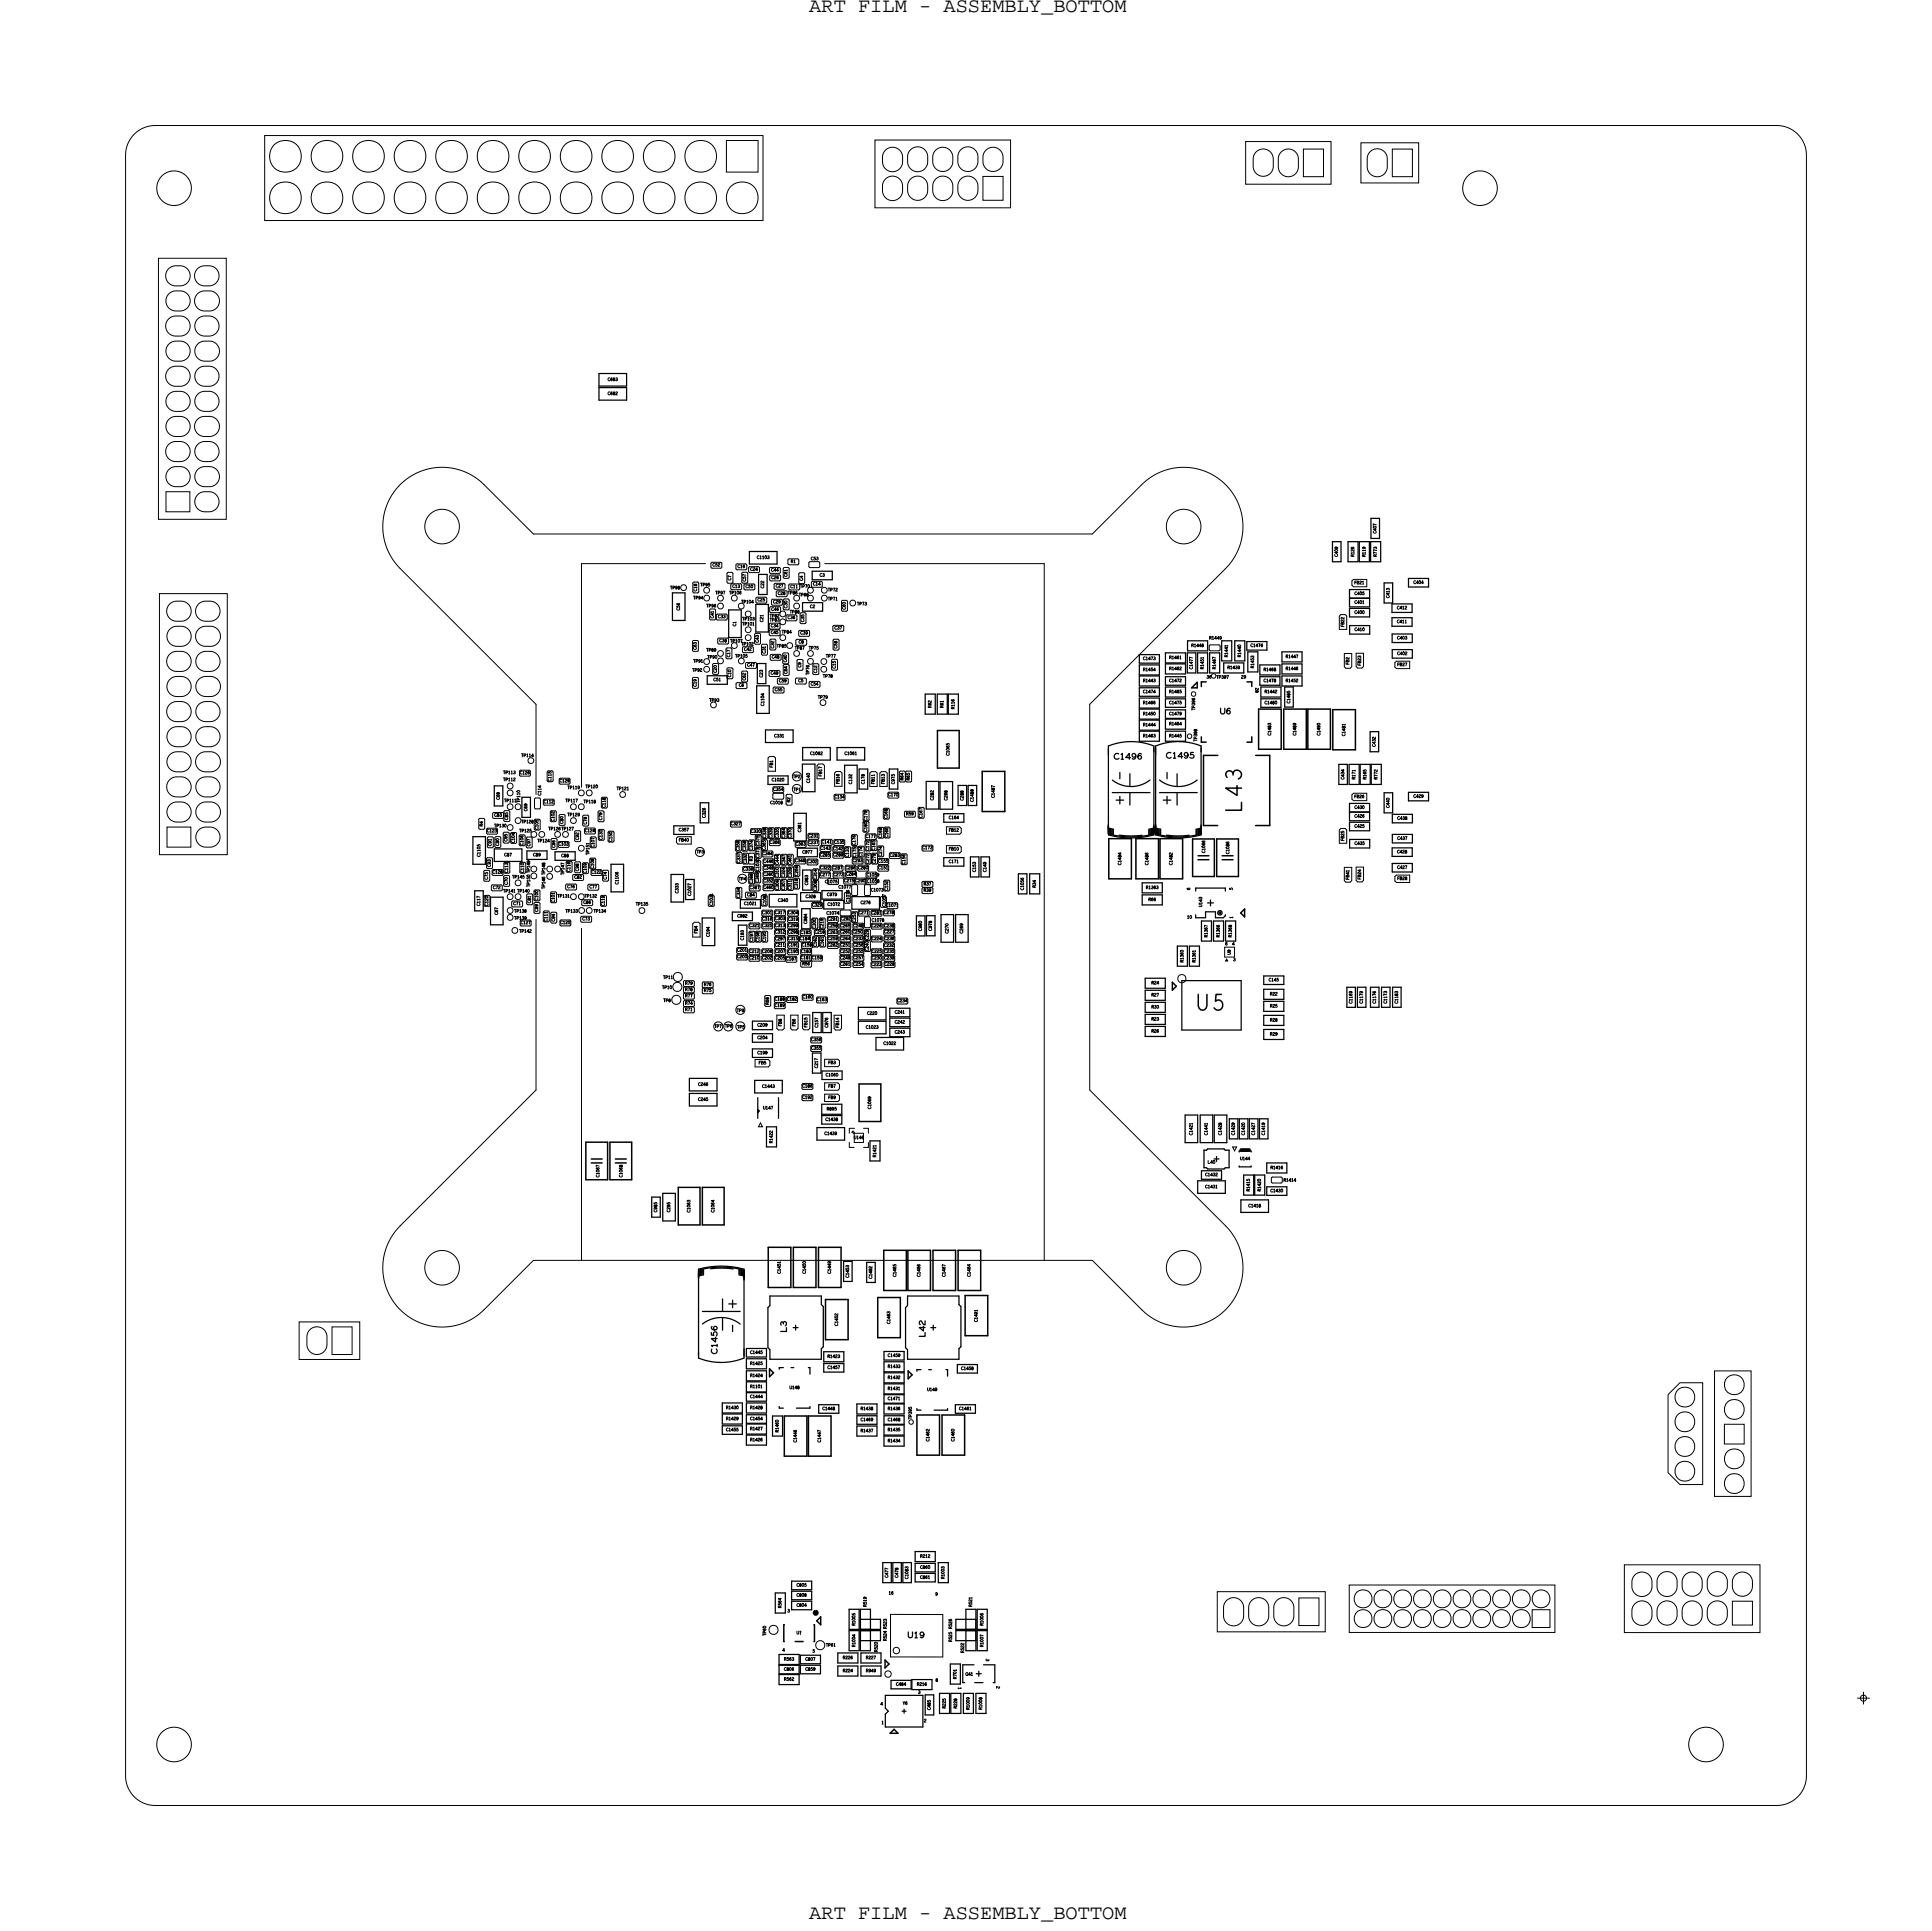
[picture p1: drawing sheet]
<svg xmlns="http://www.w3.org/2000/svg" width="195mm" height="195mm" viewBox="0 0 195 195" stroke-linecap="round" stroke-linejoin="round" font-family="sans-serif">
<defs><g id="words">
<g font-size="2.1">
<text x="81.9" y="1.2">ART FILM - ASSEMBLY_BOTTOM</text>
<text x="81.9" y="194.2">ART FILM - ASSEMBLY_BOTTOM</text>
</g>
<g font-size=".3">
<text x="74.1" y="59.5">C13</text>
<text x="76.6" y="56.5">C1103</text>
<text x="79.9" y="59.5">C11 TP70</text>
<text x="80" y="57">R1</text>
<text x="138.1" y="56.3" transform="rotate(-90 138.1 56.3)">R119</text>
<text x="72.6" y="62.5">C33</text>
<text x="77.4" y="66.1" transform="rotate(-90 77.4 66.1)">C31</text>
<text x="95.4" y="71.6" transform="rotate(-90 95.4 71.6)">R61</text>
<text x="96.5" y="71.8" transform="rotate(-90 96.5 71.8)">R116</text>
<text x="115.6" y="69">R1443</text>
<text x="118.3" y="66.7">R1461</text>
<text x="121.7" y="67.7" transform="rotate(-90 121.7 67.7)">R1451</text>
<text x="124.1" y="67.7">R1439</text>
<text x="124.2" y="66.5" transform="rotate(-90 124.2 66.5)">R1441</text>
<text x="126.8" y="67.6" transform="rotate(-90 126.8 67.6)">R1453</text>
<text x="78.2" y="77.7" transform="rotate(-90 78.2 77.7)">FB1</text>
<text x="78.3" y="74.6">C331</text>
<text x="115.6" y="74.6">R1463</text>
<text x="50.9" y="78.3">TP113</text>
<text x="51" y="81.2">TP111</text>
<text x="52.6" y="78.3">C126</text>
<text x="54.4" y="84" transform="rotate(-90 54.4 84)">C105</text>
<text x="55" y="81.3">C112</text>
<text x="55.7" y="79.1" transform="rotate(-90 55.7 79.1)">C115</text>
<text x="56.1" y="83.1" transform="rotate(-90 56.1 83.1)">C102</text>
<text x="56.6" y="79.1">C129</text>
<text x="61.2" y="81.7" transform="rotate(-90 61.2 81.7)">C118</text>
<text x="73.9" y="83.5">C327</text>
<text x="78.2" y="80">C354</text>
<text x="84.4" y="80.8">C134</text>
<text x="88.4" y="79.3" transform="rotate(-90 88.4 79.3)">FB11</text>
<text x="89.5" y="79.3" transform="rotate(-90 89.5 79.3)">FB13</text>
<text x="89.7" y="82.8" transform="rotate(-90 89.7 82.8)">C168</text>
<text x="89.8" y="80.6">C170</text>
<text x="93.3" y="82.8" transform="rotate(-90 93.3 82.8)">C167</text>
<text x="137.1" y="78.9" transform="rotate(-90 137.1 78.9)">R171</text>
<text x="49.3" y="84.2">C123</text>
<text x="49.8" y="88.4">C128</text>
<text x="51.4" y="88.3" transform="rotate(-90 51.4 88.3)">C113</text>
<text x="52" y="85.3" transform="rotate(-90 52 85.3)">C104</text>
<text x="52.9" y="85.5" transform="rotate(-90 52.9 85.5)">C106</text>
<text x="53" y="88.3" transform="rotate(-90 53 88.3)">C110</text>
<text x="56.5" y="85.6">C103</text>
<text x="57.7" y="88.2" transform="rotate(-90 57.7 88.2)">C116</text>
<text x="59.2" y="84.2">C124</text>
<text x="59.3" y="88.4" transform="rotate(-90 59.3 88.4)">C109</text>
<text x="59.8" y="88.4">C122</text>
<text x="60" y="87.9" transform="rotate(-90 60 87.9)">C108</text>
<text x="60.1" y="85.7" transform="rotate(-90 60.1 85.7)">C107</text>
<text x="60.9" y="85" transform="rotate(-90 60.9 85)">C130</text>
<text x="61.9" y="85.2" transform="rotate(-90 61.9 85.2)">C150</text>
<text x="74.8" y="86.1" transform="rotate(-90 74.8 86.1)">C359</text>
<text x="74.9" y="87.3" transform="rotate(-90 74.9 87.3)">C337</text>
<text x="75.2" y="88.1">C336</text>
<text x="75.4" y="86.1" transform="rotate(-90 75.4 86.1)">C358</text>
<text x="75.5" y="87.4" transform="rotate(-90 75.5 87.4)">C332</text>
<text x="75.8" y="90">C367</text>
<text x="75.9" y="84.3">C330</text>
<text x="76.1" y="87.1" transform="rotate(-90 76.1 87.1)">R3</text>
<text x="76.1" y="89.4" transform="rotate(-90 76.1 89.4)">C368</text>
<text x="76.1" y="86" transform="rotate(-90 76.1 86)">C374</text>
<text x="76.7" y="89.3" transform="rotate(-90 76.7 89.3)">C369 C1030C373 C375</text>
<text x="77.1" y="86.5">C344</text>
<text x="77.2" y="88.6">C360</text>
<text x="77.2" y="88">C349</text>
<text x="77.2" y="89.3">C352</text>
<text x="77.4" y="86" transform="rotate(-90 77.4 86)">C365 C338</text>
<text x="77.9" y="85.4">C366</text>
<text x="78.1" y="84.8" transform="rotate(-90 78.1 84.8)">C339</text>
<text x="78.7" y="88.8" transform="rotate(-90 78.7 88.8)">C310</text>
<text x="78.7" y="84.8" transform="rotate(-90 78.7 84.8)">C335</text>
<text x="79.4" y="88.8" transform="rotate(-90 79.4 88.8)">C324</text>
<text x="79.4" y="87.5" transform="rotate(-90 79.4 87.5)">C347</text>
<text x="79.4" y="84.8" transform="rotate(-90 79.4 84.8)">C364</text>
<text x="80" y="87.5" transform="rotate(-90 80 87.5)">C461</text>
<text x="80" y="84.8" transform="rotate(-90 80 84.8)">C370</text>
<text x="80.1" y="88.8" transform="rotate(-90 80.1 88.8)">C309</text>
<text x="80.4" y="87.2">C346</text>
<text x="80.5" y="85.5">C363</text>
<text x="80.7" y="89.9" transform="rotate(-90 80.7 89.9)">C318</text>
<text x="81.7" y="87.3">C302</text>
<text x="81.8" y="84.7">C231</text>
<text x="81.8" y="85.4">C237</text>
<text x="83" y="88">C322 C287</text>
<text x="83" y="86">C143</text>
<text x="83.1" y="85.3">C141</text>
<text x="84.3" y="86">C142</text>
<text x="84.3" y="88.6">C273</text>
<text x="84.4" y="85.4">C135</text>
<text x="85.4" y="89.3">C275 C290 C1058</text>
<text x="85.8" y="86.7" transform="rotate(-90 85.8 86.7)">C133</text>
<text x="86.2" y="87.2">C293</text>
<text x="86.6" y="86.7" transform="rotate(-90 86.6 86.7)">C175 C176</text>
<text x="87.2" y="86.7" transform="rotate(-90 87.2 86.7)">C174</text>
<text x="87.6" y="84.8">C177</text>
<text x="87.7" y="84.2" transform="rotate(-90 87.7 84.2)">C180 C179</text>
<text x="87.9" y="86.1" transform="rotate(-90 87.9 86.1)">C172</text>
<text x="88.5" y="86" transform="rotate(-90 88.5 86)">C165</text>
<text x="88.8" y="87.9">C151</text>
<text x="88.8" y="87.3">C155</text>
<text x="89.2" y="84.8" transform="rotate(-90 89.2 84.8)">C169</text>
<text x="89.8" y="84.8" transform="rotate(-90 89.8 84.8)">C166</text>
<text x="90" y="86.7">C283</text>
<text x="91.5" y="87.5" transform="rotate(-90 91.5 87.5)">C156</text>
<text x="93.3" y="85.9">C173</text>
<text x="93.4" y="89.6">R37</text>
<text x="104.7" y="89.8" transform="rotate(-90 104.7 89.8)">R34</text>
<text x="115.9" y="89.9">R1363</text>
<text x="49.4" y="91.7" transform="rotate(-90 49.4 91.7)">C120</text>
<text x="52.7" y="93.5">C127</text>
<text x="54.4" y="91.1" transform="rotate(-90 54.4 91.1)">C100</text>
<text x="55.4" y="93.2" transform="rotate(-90 55.4 93.2)">C111</text>
<text x="56.1" y="91.3" transform="rotate(-90 56.1 91.3)">C101</text>
<text x="56.4" y="90.8">TP131</text>
<text x="56.7" y="93.5">C125</text>
<text x="57.2" y="92.3">TP133</text>
<text x="61.1" y="91.7" transform="rotate(-90 61.1 91.7)">C119</text>
<text x="68.6" y="90.4" transform="rotate(-90 68.6 90.4)">C333</text>
<text x="72.1" y="91.6" transform="rotate(-90 72.1 91.6)">C1031</text>
<text x="74.8" y="90.9" transform="rotate(-90 74.8 90.9)">C334</text>
<text x="75.8" y="93.8">C321</text>
<text x="76.1" y="95.3" transform="rotate(-90 76.1 95.3)">C197</text>
<text x="76.8" y="95.3" transform="rotate(-90 76.8 95.3)">C196</text>
<text x="77.1" y="92.5">C301</text>
<text x="77.1" y="93.1">C316</text>
<text x="77.1" y="93.8">C325</text>
<text x="77.4" y="95.3" transform="rotate(-90 77.4 95.3)">C195</text>
<text x="78.4" y="94.5">C312</text>
<text x="78.4" y="93.8">C313</text>
<text x="78.4" y="93.1">C303</text>
<text x="78.4" y="92.5">C317</text>
<text x="78.4" y="95.8">C211</text>
<text x="78.8" y="90.1" transform="rotate(-90 78.8 90.1)">C306</text>
<text x="79.4" y="90.1" transform="rotate(-90 79.4 90.1)">C307</text>
<text x="79.7" y="92.5">C304</text>
<text x="79.7" y="93.2">C319</text>
<text x="79.7" y="95.1">C315 C184</text>
<text x="79.7" y="95.7">C191</text>
<text x="80" y="90.1" transform="rotate(-90 80 90.1)">C311</text>
<text x="81" y="94.5">C185</text>
<text x="81.1" y="95.8">C158</text>
<text x="82.1" y="91.7">C329</text>
<text x="82.4" y="94.5">C218</text>
<text x="82.5" y="94" transform="rotate(-90 82.5 94)">C300</text>
<text x="82.6" y="95.8" transform="rotate(-90 82.6 95.8)">C162</text>
<text x="82.6" y="90.1" transform="rotate(-90 82.6 90.1)">C308 C314</text>
<text x="83.3" y="94" transform="rotate(-90 83.3 94)">C219</text>
<text x="83.3" y="95.8" transform="rotate(-90 83.3 95.8)">C161</text>
<text x="83.7" y="93.1">C291</text>
<text x="83.7" y="94.5">C263</text>
<text x="85" y="95.8">C251</text>
<text x="86.3" y="95.1">C233</text>
<text x="86.5" y="93.3" transform="rotate(-90 86.5 93.3)">C253</text>
<text x="86.8" y="92.5">C271</text>
<text x="88.1" y="92.5">C281</text>
<text x="89.4" y="95.8">C232</text>
<text x="89.4" y="93.8">C238</text>
<text x="89.4" y="95.1">C236</text>
<text x="89.6" y="91.7" transform="rotate(-90 89.6 91.7)">C1057</text>
<text x="89.6" y="91.7">C1071</text>
<text x="89.8" y="90.1" transform="rotate(-90 89.8 90.1)">C152</text>
<text x="93.4" y="90.2">R39</text>
<text x="122.1" y="94.8" transform="rotate(-90 122.1 94.8)">R1367</text>
<text x="123.3" y="94.8" transform="rotate(-90 123.3 94.8)">R1366</text>
<text x="124.6" y="94.8" transform="rotate(-90 124.6 94.8)">R1368</text>
<text x="124.7" y="93" transform="rotate(-90 124.7 93)">1</text>
<text x="74.5" y="96.3">C201</text>
<text x="75.8" y="96.4">C212</text>
<text x="75.8" y="97.1">C210</text>
<text x="78.4" y="101.9">C189</text>
<text x="78.4" y="101.2">C188 C182</text>
<text x="79.5" y="97.2">C187</text>
<text x="79.7" y="96.4">C190</text>
<text x="81" y="97">C181 C159</text>
<text x="81" y="96.4">C183</text>
<text x="81.2" y="101">C160</text>
<text x="82.6" y="101.3">C163</text>
<text x="85" y="97.7">C261</text>
<text x="88.1" y="97.7">C223</text>
<text x="88.2" y="97.1">C230</text>
<text x="89.4" y="96.4">C235</text>
<text x="89.4" y="97.1">C239</text>
<text x="90.8" y="101.4">C234</text>
<text x="119.7" y="97.4" transform="rotate(-90 119.7 97.4)">R1360</text>
<text x="120.9" y="97.4" transform="rotate(-90 120.9 97.4)">R1361</text>
<text x="124.7" y="97.2">3</text>
<text x="140.3" y="101.5" transform="rotate(-90 140.3 101.5)">C1173</text>
<text x="141.4" y="101.5" transform="rotate(-90 141.4 101.5)">C1183</text>
<text x="69.3" y="102.3">R71</text>
<text x="82" y="105.3">C356</text>
<text x="82" y="106.2">C355</text>
<text x="83.8" y="107.7">FB3</text>
<text x="116.5" y="102">R30</text>
<text x="116.5" y="103.3">R23</text>
<text x="81.2" y="110">C186</text>
<text x="81.2" y="111.2">C192</text>
<text x="88.6" y="117.1" transform="rotate(-90 88.6 117.1)">R1421</text>
<text x="128.5" y="118.3">R1416</text>
<text x="129.8" y="119.6">R1414</text>
<text x="121.9" y="120.2">C1431</text>
<text x="126.4" y="120.5" transform="rotate(-90 126.4 120.5)">R1415</text>
<text x="83.7" y="137.4">R1423</text>
<text x="73.4" y="142.6">R1430</text>
<text x="75.9" y="140.4">R1101</text>
<text x="87" y="142.7">R1438</text>
<text x="89.8" y="138.4">R1433</text>
<text x="89.8" y="139.5">R1432</text>
<text x="89.8" y="140.6">R1431</text>
<text x="89.8" y="142.7">R1436</text>
<text x="87" y="144.9">R1437</text>
<text x="89.8" y="144.8">R1435</text>
<text x="89.8" y="145.9">R1434</text>
<text x="95.5" y="159.8" transform="rotate(-90 95.5 159.8)">R1003</text>
<text x="79.6" y="163.1">3</text>
<text x="99.7" y="167.8" transform="rotate(90 99.7 167.8)">3</text>
<text x="92.8" y="171.4">3</text>
<text x="96.9" y="170.7" transform="rotate(90 96.9 170.7)">1</text>
<text x="97.7" y="169.5">Q41</text>
<text x="89.1" y="174.5">1</text>
</g>
</g></defs>
<!-- layer: Board Outline -->
<g fill="none" stroke="#000" stroke-width=".1">
<path d="M13.6 13.6l.6-.5a3 3 0 0 1 1.5-.4h164a3 3 0 0 1 3 3v164a3 3 0 0 1-3 3h-164a3 3 0 0 1-3-3v-164l.1-.5 .2-.7z"/>
<circle cx="17.6" cy="19" r="1.75"/>
<circle cx="149.7" cy="19" r="1.75"/>
<circle cx="44.7" cy="53.3" r="1.75"/>
<circle cx="119.7" cy="53.3" r="1.75"/>
<circle cx="44.7" cy="128.3" r="1.75"/>
<circle cx="119.7" cy="128.3" r="1.75"/>
<circle cx="17.6" cy="176.5" r="1.75"/>
<circle cx="172.5" cy="176.5" r="1.75"/>
</g>
<!-- layer: Components -->
<g fill="none" stroke="#000" stroke-width=".13">
<path d="M60.6 39.1h2.8zM60.6 37.8v1.3zM60.6 37.8h2.8zM60.6 39.2v1.3zM60.6 39.2h2.8zM63.4 37.8v1.3zM63.4 39.2v1.3zM60.6 40.5h2.8zM68 60h1.3zM68 60v2.8zM69.3 60v2.8zM75.8 57.1h2.8z"/>
<path d="M75.8 55.8v1.3zM75.8 55.8h2.8zM76.7 58.1h.9zM76.7 58.1v2.1zM77.6 58.1v2.1zM78.6 55.8v1.3zM82.1 58.7h2.1zM82.1 57.8h2.1zM82.1 57.8v.9zM84.2 57.8v.9zM134.8 56.8h.8zM134.8 54.8h.8z"/>
<path d="M134.8 54.8v2zM135.6 54.8v2zM136.3 54.8h1.1zM136.3 54.8v2zM136.3 56.8h1.1zM136.5 59.7v.8zM136.5 59.7h2zM137.4 54.8v2zM137.5 56.8h1zM137.5 54.8h1zM137.5 54.8v2zM138.5 54.8v2z"/>
<path d="M138.5 59.7v.8zM138.6 54.8h1zM138.6 54.8v2zM138.6 56.8h1zM138.7 54.5h.8zM138.7 52.5h.8zM138.7 52.5v2zM139.5 52.5v2zM139.6 54.8v2zM140 59h.9zM140 59v2zM140.9 59v2z"/>
<path d="M142.5 59.4h2zM142.5 58.5v.9zM142.5 58.5h2zM144.5 58.5v.9zM50 79.5h.9zM50 79.5v2.1zM50.9 79.5v2.1zM68 62.8h1.3zM71.5 69.2h2.1zM71.5 68.4v.8zM71.5 68.4h2.1zM73.6 68.4v.8z"/>
<path d="M73.7 64.5h1.3zM73.7 61.7h1.3zM73.7 61.7v2.8zM75 61.7v2.8zM76.4 64h1.3zM76.4 61.2h1.3zM76.4 61.2v2.8zM76.5 72.2h1.3zM76.5 69.4h1.3zM76.5 69.4v2.8zM76.6 69.2h.9zM76.6 67.1h.9z"/>
<path d="M76.6 67.1v2.1zM76.7 60.2h.9zM77.4 73.9v1.2zM77.4 73.9h2.8zM77.4 75.1h2.8zM77.5 67.1v2.1zM77.7 78.5v.9zM77.7 78.5h2zM77.7 79.4h2zM77.7 61.2v2.8zM77.8 69.4v2.8zM79.7 78.5v.9z"/>
<path d="M80.2 73.9v1.2zM81.2 77.3h1.2zM81.2 77.3v2.8zM81.2 61.8h2zM81.2 61v.8zM81.2 61h2zM81.2 76.9h2.8zM81.2 75.6h2.8zM81.2 75.6v1.3zM82.4 77.3v2.8zM83.2 61v.8zM84 75.6v1.3z"/>
<path d="M84.7 76.9h2.8zM84.7 75.6v1.3zM84.7 75.6h2.8zM85.4 77.4h1.3zM85.4 77.4v2.8zM86.7 77.4v2.8zM86.9 79.8h.9zM86.9 77.8h.9zM86.9 77.8v2zM87.5 75.6v1.3zM87.8 77.8v2zM89.9 79.8h.9z"/>
<path d="M89.9 77.8h.9zM89.9 77.8v2zM90.8 77.8v2zM93.6 70.2h1zM93.6 70.2v2.1zM93.6 72.3h1zM93.7 79.1h1.2zM93.7 79.1v2.8zM94.6 70.2v2.1zM94.8 70.2h1zM94.8 70.2v2.1zM94.8 72.3h1z"/>
<path d="M94.9 79.1v2.8zM95.1 79.1h1.2zM95.1 79.1v2.8zM95.8 70.2v2.1zM95.9 70.2h1zM95.9 70.2v2.1zM95.9 72.3h1zM96.3 79.1v2.8zM96.9 79.5h.9zM96.9 79.5v2zM96.9 70.2v2.1zM97.8 79.5v2z"/>
<path d="M97.9 79.5h.9zM97.9 79.5v2zM98.8 79.5v2zM112.1 75.7v8.6zM112.1 75.5v.9zM112.1 75.5a6.2 6.2 0 0 1 4.6 0M113.3 78.2v.6zM114.3 78.3v1.3zM115.2 71.7h2.1zM115.2 75h2.1zM115.2 68.3h2.1zM115.2 72.8h2.1z"/>
<path d="M115.2 73.9h2.1zM115.2 69.4h2.1zM115.2 70.5h2.1zM115.2 67.1h2.1zM115.2 70.6h2.1zM115.2 70.6v1.1zM115.2 74v1zM115.2 74h2.1zM115.2 67.3v1zM115.2 67.3h2.1zM115.2 71.8v1zM115.2 71.8h2.1z"/>
<path d="M115.2 72.9v1zM115.2 72.9h2.1zM115.2 68.4v1zM115.2 68.4h2.1zM115.2 69.6h2.1zM115.2 69.6v.9zM115.2 66.2v.9zM115.2 66.2h2.1zM116.3 78.9a3.1 3.1 0 0 1-3.8 0M116.7 75.5v.6zM116.7 75.7v8.6zM116.9 75.7v8.6z"/>
<path d="M116.9 75.5v.9zM116.9 75.5a6.2 6.2 0 0 1 4.6 0M117.3 70.6v1.1zM117.3 74v1zM117.3 67.3v1zM117.3 71.8v1zM117.3 72.9v1zM117.3 68.4v1zM117.3 69.6v.9zM117.3 66.2v.9zM117.9 69.5v1zM117.9 69.5h2z"/>
<path d="M117.9 72.8v1zM117.9 72.8h2zM117.9 67.2v1zM117.9 67.2h2zM117.9 66.1h2zM117.9 66.1v1zM117.9 74h2zM117.9 74v1zM117.9 71.8h2zM117.9 71.8v.9zM117.9 70.7h2zM117.9 70.7v.9z"/>
<path d="M117.9 68.5v.8zM117.9 68.5h2zM117.9 70.5h2zM117.9 73.8h2zM117.9 68.2h2zM117.9 67.1h2zM117.9 75h2zM117.9 72.7h2zM117.9 71.6h2zM117.9 69.3h2zM118 78.2v.6zM119.1 78.3v1.3z"/>
<path d="M119.9 69.5v1zM119.9 72.8v1zM119.9 67.2v1zM119.9 66.1v1zM119.9 74v1zM119.9 71.8v.9zM119.9 70.7v.9zM119.9 68.5v.8zM120.1 68.1h.8zM120.1 66.1h.8zM120.1 66.1v2zM120.1 64.8v1.1z"/>
<path d="M120.1 64.8h2zM120.1 65.9h2zM120.9 66.1v2zM121.1 78.9a3.1 3.1 0 0 1-3.8 0M121.1 66.1h1zM121.1 66.1v2zM121.1 68.1h1zM121.5 75.5v.6zM121.5 75.7v8.6zM122.1 66.1v2zM122.1 64.8v1.1zM122.3 66.1h1.1z"/>
<path d="M122.3 66.1v2zM122.3 68.1h1.1zM123.4 66.1v2zM123.6 66.9h1zM123.6 64.8h1zM123.6 64.8v2.1zM123.8 67.1h2zM123.8 67.1v1zM123.8 68.1h2zM124.6 64.8v2.1zM124.9 64.8h1zM124.9 64.8v2.1z"/>
<path d="M124.9 66.9h1zM125.8 67.1v1zM125.9 64.8v2.1zM126.1 65.8h2zM126.1 64.9v.9zM126.1 64.9h2zM126.2 66h1zM126.2 66v2zM126.2 68h1zM127.2 66v2zM127.4 67.3v1zM127.4 67.3h2.1z"/>
<path d="M127.4 68.5h2.1zM127.4 68.5v.8zM127.4 68.3h2.1zM127.4 69.3h2.1zM127.5 70.5h2.1zM127.5 71.6h2.1zM127.5 69.5v1zM127.5 69.5h2.1zM127.5 70.7h2.1zM127.5 70.7v.9zM128.1 64.9v.9zM129.5 67.3v1z"/>
<path d="M129.5 68.5v.8zM129.6 69.5v1zM129.6 70.7v.9zM129.7 68.4h2zM129.7 68.4v1zM129.7 66h2zM129.7 66v1zM129.7 67.2h2zM129.7 67.2v1zM129.7 69.4h2zM129.7 67h2zM129.7 68.2h2z"/>
<path d="M129.9 69.5h.9zM129.9 69.5v2zM129.9 71.5h.9zM130.8 69.5v2zM131.7 68.4v1zM131.7 66v1zM131.7 67.2v1zM135.4 79.4h.9zM135.4 77.3h.9zM135.4 77.3v2.1zM136.3 77.3v2.1zM136.4 77.3h1.1z"/>
<path d="M136.4 77.3v2.1zM136.4 79.4h1.1zM136.5 60.5v.9zM136.5 60.5h2zM136.5 61.6v.8zM136.5 61.6h2zM136.5 61.4h2zM136.5 62.4h2zM136.5 63.3v.9zM136.5 63.3h2zM136.5 64.2h2zM137.5 77.3v2.1z"/>
<path d="M137.6 77.3h1zM137.6 77.3v2.1zM137.6 79.4h1zM138.5 60.5v.9zM138.5 61.6v.8zM138.5 63.3v.9zM138.6 76.1h.8zM138.6 74h.8zM138.6 74v2.1zM138.6 77.3v2.1zM138.7 77.3h1zM138.7 77.3v2.1z"/>
<path d="M138.7 79.4h1zM139.4 74v2.1zM139.7 77.3v2.1zM140 61h.9zM140.8 61.1h2zM140.8 61.1v.9zM140.8 62.5h2zM140.8 62.5v.9zM140.8 62h2zM140.8 63.4h2zM140.8 65h2zM140.8 64.2h2z"/>
<path d="M140.8 64.2v.8zM140.8 65.7h2zM140.8 65.7v.9zM140.8 66.6h2zM142.8 61.1v.9zM142.8 62.5v.9zM142.8 64.2v.8zM142.8 65.7v.9zM47.8 87.5h1.3zM47.8 84.7h1.3zM47.8 84.7v2.8zM48 92.2h.9z"/>
<path d="M48 90.1h.9zM48 90.1v2.1zM48.9 90.1v2.1zM49.1 84.7v2.8zM49.6 90.8h1.3zM49.6 90.8v2.8zM49.6 93.6h1.3zM50 87.2h2.8zM50 81.6h.9zM50 85.9v1.3zM50 85.9h2.8zM50.9 90.8v2.8z"/>
<path d="M52.8 82.7h.8zM52.8 85.9v1.3zM52.8 80.7h.8zM52.8 80.7v2zM53.3 87h2zM53.3 86.1v.9zM53.3 86.1h2zM53.6 80.7v2zM55.3 86.1v.9zM56.1 86.2h2.1zM56.1 86.2v.9zM56.1 87.1h2.1z"/>
<path d="M58.2 86.2v.9zM61.8 87.5h1.3zM61.8 87.5v2.7zM61.8 90.2h1.3zM63.1 87.5v2.7zM67.9 91.3h1.2zM67.9 88.5h1.2zM67.9 88.5v2.8zM68.1 83.6h2.1zM68.1 83.6v.8zM68.1 84.4h2.1zM69.1 88.5v2.8z"/>
<path d="M69.3 91h.9zM69.3 89h.9zM69.3 89v2zM70.2 83.6v.8zM70.2 89v2zM70.8 81.2h.9zM70.8 81.2v2.1zM70.8 83.3h.9zM71 92.9h1.3zM71 92.9v2.8zM71 95.7h1.3zM71.7 81.2v2.1z"/>
<path d="M72.3 92.9v2.8zM74.1 92.3h2zM74.1 92.3v.9zM74.1 93.2h2zM74.7 93.6h.8zM74.7 93.6v2zM74.7 95.6h.8zM74.9 91h2zM74.9 91v.9zM74.9 91.9h2zM75.5 93.6v2zM76.1 92.3v.9z"/>
<path d="M76.9 91v.9zM77.8 91.8h2.8zM77.8 90.5v1.3zM77.8 90.5h2.8zM80.3 82.3h1.2zM80.3 82.3v2.8zM80.3 85.1h1.2zM80.6 90.5v1.3zM80.6 86.7h2.1zM80.6 85.8v.9zM80.6 85.8h2.1zM81 90.3h2z"/>
<path d="M81 90.3v.9zM81 91.2h2zM81.1 94h.8zM81.1 91.9h.8zM81.1 91.9v2.1zM81.2 80.1h1.2zM81.2 90.1h.8zM81.2 88h.8zM81.2 88v2.1zM81.5 82.3v2.8zM81.9 91.9v2.1zM82 88v2.1z"/>
<path d="M82.7 85.8v.9zM83 90.3v.9zM83.1 91h2.1zM83.1 90.1h2.1zM83.1 90.1v.9zM83.3 92h2zM83.3 91.1h2zM83.3 91.1v.9zM85.2 90.1v.9zM85.3 91.1v.9zM85.4 80.2h1.3zM86.2 92h2.8z"/>
<path d="M86.2 90.7h2.8zM86.2 90.7v1.3zM89 90.7v1.3zM92.7 94.7h.8zM92.7 92.7h.8zM92.7 92.7v2zM93.5 92.7v2zM93.7 81.9h1.2zM93.7 94.7h.9zM93.7 92.7h.9zM93.7 92.7v2zM94.6 92.7v2z"/>
<path d="M95.1 81.9h1.2zM95.2 92.5h1.2zM95.2 92.5v2.8zM95.2 95.3h1.2zM95.5 87.6h2zM95.5 83.2h2zM95.5 86.8v.8zM95.5 86.8h2zM95.5 82.3v.9zM95.5 82.3h2zM96.4 92.5v2.8zM96.6 95.3h1.3z"/>
<path d="M96.6 92.5h1.3zM96.6 92.5v2.8zM96.9 81.5h.9zM97.5 86.8v.8zM97.5 82.3v.9zM97.9 81.5h.9zM97.9 92.5v2.8zM98.1 88.7h.9zM98.1 86.7h.9zM98.1 86.7v2zM99 86.7v2zM99.2 88.7h.9z"/>
<path d="M99.2 86.7h.9zM99.2 86.7v2zM100.1 86.7v2zM103 88.4h.9zM103 88.4v2.1zM103 90.5h.9zM103.9 88.4v2.1zM104.1 88.4h1.1zM104.1 88.4v2.1zM104.1 90.5h1.1zM105.2 88.4v2.1zM112.1 83.8v.4z"/>
<path d="M112.1 83.7v.4zM112.1 83.6v.4zM112.1 83.5v.4zM112.1 83.4v.4zM112.1 84.1v.3zM112.1 84.2v.3zM112.1 84l.5 .1M112.1 84.2l.5 .1M112.1 84.1l.5 .1M112.1 83.8l.5 .1M112.1 83.9l.5 .1M112.1 84.3l.5 .1"/>
<path d="M112.5 80.2h3.8zM112.6 83.9v.6zM112.9 81h.7zM113.2 84.5l1.2 .1 1.1-.1M113.3 80.6v.7zM114.3 80.2v1.3zM115.5 90.6h2.1zM115.5 90.6v1zM115.5 89.3h2.1zM115.5 89.3v1zM115.5 91.6h2.1zM115.5 90.3h2.1z"/>
<path d="M115.8 99v1zM115.8 99h2.1zM116.2 83.9v.6zM116.7 83.6v.3zM116.7 83.5v.3zM116.7 84.1v.3zM116.7 83.9v.3zM116.7 83.8v.3zM116.7 83.7v.3zM116.7 84.2v.3zM116.7 84.4a8.8 8.8 0 0 1-4.6 0M116.7 84.5a8.8 8.8 0 0 1-4.6 0"/>
<path d="M116.7 84.3l-.5 .1M116.7 83.9l-.5 .1M116.7 84.2l-.5 .1M116.7 84.1l-.5 .1M116.7 83.8l-.5 .1M116.7 84l-.5 .1M116.9 83.6v.4zM116.9 83.5v.4zM116.9 83.4v.4zM116.9 83.8v.4zM116.9 83.7v.4zM116.9 84.1v.3z"/>
<path d="M116.9 84.2v.3zM116.9 84l.5 .1M116.9 84.2l.5 .1M116.9 83.8l.5 .1M116.9 84.1l.5 .1M116.9 83.9l.5 .1M116.9 84.3l.5 .1M117.3 80.2h3.8zM117.4 83.9v.6zM117.6 90.6v1zM117.6 89.3v1zM117.7 81h.7z"/>
<path d="M117.9 99v1zM118 84.5l1.1 .1 1.2-.1M118 80.6v.7zM119.1 80.2v1.3zM119.1 95.7h1zM119.1 95.7v2.1zM119.1 97.8h1zM120.1 95.7v2.1zM120.3 97.8h1zM120.3 95.7h1zM120.3 95.7v2.1zM120.9 89.9h3z"/>
<path d="M120.9 89.9v.3zM120.9 92.9h1zM120.9 92.6v.3zM121 83.9v.6zM121.3 95.7v2.1zM121.5 84.1v.3zM121.5 83.9v.3zM121.5 83.8v.3zM121.5 83.7v.3zM121.5 83.6v.3zM121.5 83.5v.3zM121.5 84.2v.3z"/>
<path d="M121.5 84.4a8.8 8.8 0 0 1-4.6 0M121.5 84.5a8.8 8.8 0 0 1-4.6 0M121.5 84.3l-.5 .1M121.5 84.2l-.5 .1M121.5 83.9l-.5 .1M121.5 84.1l-.5 .1M121.5 83.8l-.5 .1M121.5 84l-.5 .1M121.5 93.2h1zM121.5 93.2v2zM121.5 95.2h1zM121.9 92.3h1z"/>
<path d="M121.9 92.3v.6zM122.1 91.4h.6zM122.4 91.1v.6zM122.5 93.2v2zM122.7 95.2h1zM122.7 93.2h1zM122.7 93.2v2zM122.9 92.9h.8zM122.9 92.3v.6zM123.2 92.2l.2-.1 .1 .1v.3l-.1 .1-.2-.1zM123.3 92.3h.1l.1 .1-.1 .1zM123.7 92.9l.2-.2z"/>
<path d="M123.7 93.2v2zM123.9 89.9v.3zM123.9 92.6v.1zM124 93.2h1zM124 93.2v2zM124 95.2h1zM125 93.2v2zM127.8 99.6h2zM127.8 98.8v.8zM127.8 98.8h2zM129.8 98.8v.8zM136.2 99.9h.9z"/>
<path d="M136.2 99.9v2zM136.5 81.3v.9zM136.5 81.3h2zM136.5 82.2v.9zM136.5 82.2h2zM136.5 83.2v.9zM136.5 83.2h2zM136.5 83.1h2zM136.5 84.1h2zM136.5 84.9v.9zM136.5 84.9h2zM136.5 85.8h2z"/>
<path d="M137.1 99.9v2zM137.3 99.9h.8zM137.3 99.9v2zM138.1 99.9v2zM138.5 81.3v.9zM138.5 82.2v.9zM138.5 83.2v.9zM138.5 84.9v.9zM138.6 99.9h.9zM138.6 99.9v2zM139.5 99.9v2zM139.7 99.9h.9z"/>
<path d="M139.7 99.9v2zM140 82.3h.9zM140 80.2h.9zM140 80.2v2.1zM140.6 99.9v2zM140.8 86.7h2zM140.8 85.8h2zM140.8 85.8v.9zM140.8 87.4h2zM140.8 87.4v.8zM140.8 88.2h2zM140.8 82.4h2z"/>
<path d="M140.8 82.4v.9zM140.8 84.4h2zM140.8 84.4v.9zM140.8 83.3h2zM140.8 85.3h2zM140.8 99.9h.9zM140.8 99.9v2zM140.9 80.2v2.1zM141.7 99.9v2zM142.5 81h2zM142.5 80.2v.8zM142.5 80.2h2z"/>
<path d="M142.8 85.8v.9zM142.8 87.4v.8zM142.8 82.4v.9zM142.8 84.4v.9zM144.5 80.2v.8zM69.7 110.4h2.8zM69.7 111.9h2.8zM69.7 109.1v1.3zM69.7 109.1h2.8zM69.7 110.6v1.3zM69.7 110.6h2.8zM72.5 109.1v1.3z"/>
<path d="M72.5 110.6v1.3zM76.1 104.2h2zM76.1 105.5h2zM76.1 107h2zM76.1 103.3v.9zM76.1 103.3h2zM76.1 104.6v.9zM76.1 104.6h2zM76.1 106.1v.9zM76.1 106.1h2zM76.3 110.6h2.8zM76.3 109.3v1.3z"/>
<path d="M76.3 109.3h2.8zM76.6 112.3l.2 .1zM76.6 111.1v1.5zM76.6 112.3v.3zM76.6 112.6l.2-.2zM76.6 112.6v.6zM77.5 116.1h1zM77.5 114h1zM77.5 114v2.1zM78.1 103.3v.9zM78.1 104.6v.9zM78.1 106.1v.9z"/>
<path d="M78.5 114v2.1zM78.7 111.1v2.1zM79.1 109.3v1.3zM82.2 108.6h.8zM82.2 106.6h.8zM82.2 106.6v2zM82.2 104.5h.9zM82.2 102.5h.9zM82.2 102.5v2zM82.6 115.4h2.8zM82.6 114.1h2.8zM82.6 114.1v1.3z"/>
<path d="M83 106.6v2zM83.1 102.5v2zM83.1 112.8h2zM83.1 113.7h2zM83.1 111.7h2zM83.1 111.7v1.1zM83.1 112.9h2zM83.1 112.9v.8zM83.1 109.2h2.1zM83.1 108.4h2.1zM83.1 108.4v.8zM83.2 102.5h.9z"/>
<path d="M83.2 102.5v2zM83.2 104.5h.9zM84.1 102.5v2zM85.1 111.7v1.1zM85.1 112.9v.8zM85.2 108.4v.8zM85.4 114.1v1.3zM86.8 101.9h2.8zM86.8 101.9v1.3zM86.8 103.3h2.8zM86.8 103.3v1.3zM86.8 103.2h2.8z"/>
<path d="M86.8 104.6h2.8zM88 117.5h1zM88 115.4h1zM88 115.4v2.1zM88.6 106.2h2.8zM88.6 105v1.2zM88.6 105h2.8zM89 115.4v2.1zM89.6 101.9v1.3zM89.6 103.3v1.3zM90 104v.9zM90 104h2z"/>
<path d="M90 103v.9zM90 103h2zM90 102v.9zM90 102h2zM90 104.9h2zM90 103.9h2zM90 102.9h2zM91.4 105v1.2zM92 104v.9zM92 103v.9zM92 102v.9zM115.8 102.4h2.1z"/>
<path d="M115.8 101.2h2.1zM115.8 104.9h2.1zM115.8 100h2.1zM115.8 103.7h2.1zM115.8 101.4h2.1zM115.8 101.4v1zM115.8 100.2h2.1zM115.8 100.2v1zM115.8 103.9v1zM115.8 103.9h2.1zM115.8 102.6v1.1zM115.8 102.6h2.1z"/>
<path d="M117.9 101.4v1zM117.9 100.2v1zM117.9 103.9v1zM117.9 102.6v1.1zM119.9 115.6h1.2zM119.9 112.8h1.2zM119.9 112.8v2.8zM121.1 119.5h2.8zM121.1 119.5v1.3zM121.1 112.8v2.8zM121.4 112.8h1.3zM121.4 112.8v2.8z"/>
<path d="M121.4 115.6h1.3zM121.5 118.5h2zM121.5 118.5v.8zM121.5 119.3h2zM121.8 116.4h.2zM121.8 116.4v1.8zM121.8 118.2h.2zM122 116.4l.1-.1zM122 118.2l.1 .1zM122.1 118.3h1.7zM122.1 116.3h1.7zM122.7 112.8v2.8z"/>
<path d="M122.8 117.3h.5zM122.8 112.8h1.3zM122.8 112.8v2.8zM122.8 115.6h1.3zM123 117v.5zM123.5 118.5v.8zM123.8 116.3l.1 .1zM123.9 118.2h.4zM123.9 116.4h.4zM123.9 118.2l-.1 .1zM123.9 119.5v1.3zM124.1 112.8v2.8z"/>
<path d="M124.3 116.4v1.8zM124.3 115.2h.9zM124.3 113.2h.9zM124.3 113.2v2zM125.2 113.2v2zM125.3 116.5v.1zM125.3 118.1h1.2zM125.3 118v.1zM125.3 116.5h1.2zM125.3 115.2h.9zM125.3 113.2h.9zM125.3 113.2v2z"/>
<path d="M125.8 118.9h1zM125.8 118.9v2zM126.2 113.2v2zM126.4 113.2h.8zM126.4 113.2v2zM126.4 115.2h.8zM126.5 116.5v.1zM126.5 118v.1zM126.8 118.9v2zM126.9 118.9h1zM126.9 118.9v2zM127.2 113.2v2z"/>
<path d="M127.4 113.2h.8zM127.4 113.2v2zM127.4 115.2h.8zM127.8 105.2h2zM127.8 103.8h2zM127.8 102.3h2zM127.8 101.1h2zM127.8 104.2v1zM127.8 104.2h2zM127.8 102.7v1.1zM127.8 102.7h2zM127.8 101.3h2z"/>
<path d="M127.8 101.3v1zM127.8 100.1h2zM127.8 100.1v1zM127.9 118.9v2zM128.1 117.7v1zM128.1 117.7h2zM128.1 118.7h2zM128.2 113.2v2zM129.8 104.2v1zM129.8 102.7v1.1zM129.8 101.3v1zM129.8 100.1v1z"/>
<path d="M130.1 117.7v1zM136.2 101.9h.9zM137.3 101.9h.8zM138.6 101.9h.9zM139.7 101.9h.9zM140.8 101.9h.9zM65.9 123.2h.9zM65.9 121.1h.9zM65.9 121.1v2.1zM66.8 121.1v2.1zM67 120.8h1.3zM67 120.8v2.7z"/>
<path d="M67 123.5h1.3zM68.3 120.8v2.7zM70.6 137.4a6.2 6.2 0 0 0 4.6 0M70.6 128.7v.3zM70.6 128.8v.3zM70.6 128.9v.3zM70.6 129v.3zM70.6 129.1v.3zM70.6 128.6v8.6zM70.6 128.5v.3zM70.6 128.4v.3zM70.6 136.8v.6z"/>
<path d="M70.7 128.5a8.8 8.8 0 0 1 4.5 0M70.7 128.4a8.8 8.8 0 0 1 4.5 0M71 132.7h3.9zM71 134a3.1 3.1 0 0 1 3.9 0M71.1 128.5l-.4 .1M71.1 128.8l-.4 .1M71.1 128.4v.6zM71.2 129l-.5 .1M71.2 128.7l-.5 .1M71.2 128.6l-.5 .1M71.2 128.9l-.5 .1M71.9 128.4l1.1-.1 1.2 .1"/>
<path d="M73.1 133.3v1.3zM73.1 131.4v1.3zM73.7 131.9h.8zM74.1 134.1v.6zM74.1 131.6v.7zM74.7 128.4v.6zM74.8 128.6l.5 .1M74.8 128.9l.5 .1M74.8 128.7l.5 .1M74.8 129l.5 .1M74.8 128.8l.5 .1M74.8 128.5l.5 .1"/>
<path d="M75.2 128.7v.4zM75.2 128.5v.3zM75.2 128.8v.4zM75.2 128.9v.4zM75.2 129v.4zM75.2 129.1v.4zM75.2 128.4v.3zM75.2 128.6v8.6zM75.2 136.5v.9zM75.5 137.5h2zM75.5 137.5v1zM75.5 138.7h2z"/>
<path d="M75.5 138.7v1zM75.5 139.8v1zM75.5 139.8h2zM75.5 136.5v.8zM75.5 136.5h2zM75.5 138.5h2zM75.5 139.7h2zM75.5 137.3h2zM77.5 137.5v1zM77.5 138.7v1zM77.5 139.8v1zM77.5 136.5v.8z"/>
<path d="M77.7 136.4l.2 .2zM77.7 132.3v4.1zM77.9 131.1h5.2zM77.9 137.5h5.2zM77.9 136.6v.9zM77.9 132.1l-.2 .2zM77.9 131.1v1zM78.8 138.4h.4zM78.8 138.4v.1zM80 138.4h.3zM80.2 134.3h.5zM80.5 134.1v.5z"/>
<path d="M81.8 138.4h.1zM81.9 138.4v.6zM83.1 131.1v.9zM83.1 136.5l.2-.2zM83.1 136.5v1zM83.1 132l.2 .2zM83.3 132.2v4.1zM83.3 137.8h2zM83.3 138.8h2zM83.3 136.8v1zM83.3 136.8h2zM83.3 138v.8z"/>
<path d="M83.3 138h2zM85.3 129.7h.9zM85.3 127.6h.9zM85.3 127.6v2.1zM85.3 136.8v1zM85.3 138v.8zM86.2 127.6v2.1zM87.7 129.8h.8zM87.7 127.7h.8zM87.7 127.7v2.1zM88.5 127.7v2.1zM89.4 138.8h2z"/>
<path d="M89.4 139.9h2zM89.4 137.6h2zM89.4 137.8h2zM89.4 137.8v1zM89.4 138.9h2zM89.4 138.9v1zM89.4 136.8v.8zM89.4 136.8h2zM91.4 137.8v1zM91.4 138.9v1zM91.4 136.8v.8zM91.6 136.4l.2 .2z"/>
<path d="M91.6 132.3v4.1zM91.8 131.1h5.2zM91.8 137.5h5.2zM91.8 136.6v.9zM91.8 132.1l-.2 .2zM91.8 131.1v1zM92.7 138.6h.4zM92.7 138.6v.2zM93.9 138.6h.3zM94.1 134.3h.5zM94.4 134.1v.5zM95.7 138.6h.1z"/>
<path d="M95.8 138.6v.7zM96.8 138.9h2.1zM96.8 138.1v.8zM96.8 138.1h2.1zM97 131.1v.9zM97 136.5l.2-.2zM97 136.5v1zM97 132l.2 .2zM97.2 132.2v4.1zM98.9 138.1v.8zM121.1 120.8h2.8zM125.5 122.7h2.8z"/>
<path d="M125.5 121.4v1.3zM125.5 121.4h2.8zM125.8 120.9h1zM126.9 120.9h1zM128.1 120.1h2zM128.1 120.1v.9zM128.1 121h2zM128.3 121.4v1.3zM130.1 120.1v.9zM73.1 143h2zM73.1 144.1h2zM73.1 145.1h2z"/>
<path d="M73.1 142h2zM73.1 142v1zM73.1 143.1h2zM73.1 143.1v1zM73.1 144.3h2zM73.1 144.3v.8zM75.1 142v1zM75.1 143.1v1zM75.1 144.3v.8zM75.5 142h2zM75.5 142v1zM75.5 144.1v1z"/>
<path d="M75.5 144.1h2zM75.5 145.2v1zM75.5 145.2h2zM75.5 143.2h2zM75.5 143.2v.8zM75.5 140.9h2zM75.5 140.9v.9zM75.5 143h2zM75.5 145.1h2zM75.5 146.2h2zM75.5 140.8h2zM75.5 144h2z"/>
<path d="M75.5 141.8h2zM77.5 142v1zM77.5 144.1v1zM77.5 145.2v1zM77.5 143.2v.8zM77.5 140.9v.9zM78.1 143.3h1zM78.1 143.3v2zM78.1 145.3h1zM78.8 142.5h.4zM78.8 142.3v.2zM79.1 143.3v2z"/>
<path d="M80.1 160h2zM80.1 160v.9zM80.6 142.5h1.3zM81.9 142.3v.2zM82.1 160v.9zM82.8 143h2zM82.8 142.1v.9zM82.8 142.1h2zM84.8 142.1v.9zM86.7 143.1h2zM86.7 145.3h2zM86.7 144.1h2z"/>
<path d="M86.7 142.1h2zM86.7 142.1v1zM86.7 144.3h2zM86.7 144.3v1zM86.7 143.3h2zM86.7 143.3v.8zM88.7 142.1v1zM88.7 144.3v1zM88.7 143.3v.8zM89.3 158.1h.8zM89.3 158.1v2zM89.4 143.1h2z"/>
<path d="M89.4 145.2h2zM89.4 146.3h2zM89.4 141h2zM89.4 142h2zM89.4 144.1h2zM89.4 142.1h2zM89.4 142.1v1zM89.4 144.2v1zM89.4 144.2h2zM89.4 145.3v1zM89.4 145.3h2zM89.4 140v1z"/>
<path d="M89.4 140h2zM89.4 141.1h2zM89.4 141.1v.9zM89.4 143.3h2zM89.4 143.3v.8zM90.1 158.1v2zM90.3 158.1h.9zM90.3 158.1v2zM91.2 158.1v2zM91.3 158.1h.9zM91.3 158.1v2zM91.4 142.1v1z"/>
<path d="M91.4 144.2v1zM91.4 145.3v1zM91.4 140v1zM91.4 141.1v.9zM91.4 143.3v.8zM92.2 158.1v2zM92.6 157v1zM92.6 157h2zM92.6 159.2v.9zM92.6 159.2h2zM92.6 158.2v.9zM92.6 158.2h2z"/>
<path d="M92.6 158h2zM92.6 159.1h2zM92.7 142.7h.4zM92.7 142.5v.2zM94.5 142.7h1.3zM94.6 157v1zM94.6 159.2v.9zM94.6 158.2v.9zM94.9 158.1h1zM94.9 158.1v2zM95.8 142.5v.2zM95.9 158.1v2z"/>
<path d="M96.6 142.1v.9zM96.6 142.1h2.1zM96.6 143h2.1zM98.7 142.1v.9zM78.4 161.2h1zM78.4 161.2v2zM78.4 163.2h1zM78.8 167.4v1zM78.8 167.4h2zM78.8 169.4h2zM78.8 169.4v1.1zM78.8 168.5h2z"/>
<path d="M78.8 168.5v.9zM78.8 168.4h2zM78.8 170.5h2zM79.4 161.2v2zM80.1 161.9h2zM80.1 160.9h2zM80.1 162.9h2zM80.1 161h2zM80.1 161v.9zM80.1 162h2zM80.1 162v.9zM80.8 167.4v1z"/>
<path d="M80.8 169.4v1.1zM80.8 168.5v.9zM81 169.4h2zM81 168.4h2zM81 168.5h2zM81 168.5v.9zM81 167.5h2zM81 167.5v.9zM82.1 161v.9zM82.1 162v.9zM83 168.5v.9zM83 167.5v.9z"/>
<path d="M84.7 168.3h2.1zM84.7 169.6h2.1zM84.7 167.3v1zM84.7 167.3h2.1zM84.7 168.6v1zM84.7 168.6h2.1zM85.9 164.9h1zM85.9 167h1zM85.9 162.8h1zM85.9 162.8v2.1zM85.9 165h1zM85.9 165v2z"/>
<path d="M86.8 167.3v1zM86.8 168.6v1zM86.9 162.8v2.1zM86.9 165v2zM87 165h2.1zM87 165v1zM87 163.9h2.1zM87 163.9v1zM87 165h1zM87 165v2zM87 162.8h1zM87 162.8v2.1z"/>
<path d="M87 167h1zM87 164.9h1zM87 166h2.1zM87 164.9h2.1zM87.1 168.6v1zM87.1 168.6h2zM87.1 167.3v1zM87.1 167.3h2zM87.1 169.6h2zM87.1 168.3h2zM88 165v2zM88 162.8v2.1z"/>
<path d="M89.1 165v1zM89.1 163.9v1zM89.1 168.6v1zM89.1 167.3v1zM89.3 160.1h.8zM89.5 171.6h3.8zM89.5 171.6v1.3zM89.5 173.5l.3-.3zM89.5 173.5v1.3zM89.5 174.8h3.8zM89.5 172.9l.3 .3zM90.1 170h2.1z"/>
<path d="M90.1 170v.9zM90.1 170.9h2.1zM90.3 160.1h.9zM91.2 173.2h.4zM91.3 160.1h.9zM91.4 173v.4zM92.2 170v.9zM92.2 171h2.1zM92.2 170h2.1zM92.2 170v1zM92.6 160.1h2zM93.3 171.6v3.2z"/>
<path d="M93.6 173.5h.8zM93.6 171.5h.8zM93.6 171.5v2zM94.3 170v1zM94.4 171.5v2zM94.9 160.1h1zM95 173.4h1zM95 171.3h1zM95 171.3v2.1zM96 171.3v2.1zM96.1 168.4h1zM96.1 168.4v2z"/>
<path d="M96.1 170.4h1zM96.2 171.3h1zM96.2 171.3v2.1zM96.2 173.4h1zM96.7 164.9h2zM96.7 166h2zM96.7 163.9v1zM96.7 163.9h2zM96.7 165v1zM96.7 165h2zM97.1 168.4v2zM97.2 171.3v2.1z"/>
<path d="M97.4 170.3h.2zM97.4 168.5v1.8zM97.4 168.5h1.1zM97.4 171.3h1.1zM97.4 171.3v2.1zM97.4 173.4h1.1zM97.7 167h1zM97.7 164.9h1zM97.7 165h1zM97.7 165v2zM97.7 162.8h1zM97.7 162.8v2.1z"/>
<path d="M98.5 171.3v2.1zM98.6 170.3h.8zM98.7 163.9v1zM98.7 165v1zM98.7 165v2zM98.7 162.8v2.1zM98.7 171.3h1zM98.7 171.3v2.1zM98.7 173.4h1zM98.7 169.4h.5zM98.8 165h1zM98.8 165v2z"/>
<path d="M98.8 162.8h1zM98.8 162.8v2.1zM98.8 167h1zM98.8 164.9h1zM99 169.1v.5zM99.5 168.5h1.1zM99.7 171.3v2.1zM99.8 165v2zM99.8 162.8v2.1zM100.4 170.3h.2zM100.6 168.5v1.8z"/>
</g>
<g fill="none" stroke="#000" stroke-width=".15">
<path d="M94.8 73.9h2.2zM94.8 77.7h2.2zM94.8 73.9v3.8zM97 73.9v3.8zM99.3 78.1v4zM99.3 78.1h2.3zM101.6 78.1v4zM120.5 69.6h.6zM121.1 69l-.6 .6zM121.1 69v.6zM121.5 69h.5zM121.5 69v.5z"/>
<path d="M121.5 75.1h.5zM121.5 74.6v.5zM121.7 76.4h1.5zM121.7 76.4v7.1zM126.1 69h.5zM126.1 75.1h.5zM126.6 69v.5zM126.6 74.6v.5zM127 76.4h1.4zM127.3 75.8h2.3zM127.3 71.8h2.3zM127.3 71.8v4z"/>
<path d="M128.4 76.4v7.1zM129.6 71.8v4zM129.8 71.8v4zM129.8 71.8h2.3zM129.8 75.8h2.3zM132.1 71.8v4zM132.3 75.8h2.3zM132.3 71.8v4zM132.3 71.8h2.3zM134.6 71.8v4zM134.8 75.9h2.3zM134.8 71.8h2.3z"/>
<path d="M134.8 71.8v4.1zM137.1 71.8v4.1zM99.3 82.1h2.3zM112.1 88.9h2.3zM112.1 84.9v4zM112.1 84.9h2.3zM114.4 84.9v4zM114.9 84.9v4zM114.9 84.9h2.3zM114.9 88.9h2.3zM117.2 84.9v4zM117.3 84.9h2.3z"/>
<path d="M117.3 84.9v4zM117.3 88.9h2.3zM119.6 84.9v4zM120.6 84.9h2.2zM120.6 88.7h2.2zM120.6 84.9v3.8zM121.2 87h1.1zM121.2 86.6h1.1zM121.7 83.5h1.5zM122.8 84.9v3.8zM123.1 84.9h2.2zM123.1 88.7h2.2z"/>
<path d="M123.1 84.9v3.8zM123.6 87h1.1zM123.6 86.6h1.1zM125.3 84.9v3.8zM127 83.5h1.4zM59.3 115.6h2.2zM59.3 119.4h2.2zM59.3 115.6v3.8zM59.8 117.7h1.1zM59.8 117.3h1.1zM61.5 115.6v3.8zM61.7 115.6h2.2z"/>
<path d="M61.7 119.4h2.2zM61.7 115.6v3.8zM62.2 117.7h1.1zM62.2 117.3h1.1zM63.9 115.6v3.8zM86.9 109.7h2.2zM86.9 113.5h2.2zM86.9 109.7v3.8zM89.1 109.7v3.8zM68.6 120.1h2.2zM68.6 123.9h2.2zM68.6 120.1v3.8z"/>
<path d="M70.8 120.1v3.8zM71 120.1h2.2zM71 123.9h2.2zM71 120.1v3.8zM73.2 120.1v3.8zM77.7 130.3h2.3zM77.7 126.2v4.1zM77.7 126.2h2.3zM80 126.2v4.1zM80.2 130.3h2.3zM80.2 126.2v4.1zM80.2 126.2h2.3z"/>
<path d="M82.5 126.2v4.1zM82.8 126.2h2.3zM82.8 126.2v4.1zM82.8 130.3h2.3zM83.5 135.6h2.3zM83.5 131.5v4.1zM83.5 131.5h2.3zM85.1 126.2v4.1zM85.8 131.5v4.1zM88.8 135.4h2.3zM88.8 131.3v4.1zM88.8 131.3h2.3z"/>
<path d="M89.4 126.5h2.3zM89.4 126.5v4.1zM89.4 130.6h2.3zM91.1 131.3v4.1zM91.7 126.5v4.1zM91.8 130.6h2.3zM91.8 126.5v4.1zM91.8 126.5h2.3zM94.1 126.5v4.1zM94.4 126.5v4.1zM94.4 126.5h2.2zM94.4 130.6h2.2z"/>
<path d="M96.6 126.5v4.1zM96.9 126.5h2.3zM96.9 126.5v4.1zM96.9 130.6h2.3zM97.6 131.1v4.1zM97.6 131.1h2.3zM97.6 135.2h2.3zM99.2 126.5v4.1zM99.9 131.1v4.1zM79.3 147.3h2.3zM79.3 143.3h2.3zM79.3 143.3v4z"/>
<path d="M81.6 143.3v4zM81.8 147.3h2.2zM81.8 143.3v4zM81.8 143.3h2.2zM84 143.3v4zM92.7 143.2h2.3zM92.7 143.2v4zM92.7 147.2h2.3zM95 143.2v4zM95.3 147.2h2.3zM95.3 143.2v4zM95.3 143.2h2.3z"/>
<path d="M97.6 143.2v4zM79.3 166.1h.1M79.3 164.4v1.7zM79.3 164.4h.1M80.4 166.1h.8zM82.3 166.1h.1M82.4 164.4h.1M82.4 164.4v1.7z"/>
</g>
<path d="M82.4 163.1l.1-.1 .1 .1v.2h-.1h-.1z" fill="none" stroke="#000" stroke-width=".3"/>
<g fill="none" stroke="#000" stroke-width=".1">
<path d="M26.8 13.7h50.4v8.6h-50.4zM73.5 14.2h3.2v3.2h-3.2zM88.5 14.2h13.7v6.8h-13.7zM89.5 15.2a1.02 1.02 0 0 1 1.2-.2 1.02 1.02 0 0 1 .6 .9v.4a1.02 1.02 0 0 1-1 1.1 1.02 1.02 0 0 1-1-1.1v-.7zM89.5 18.1a1.02 1.02 0 0 1 1.2-.2 1.02 1.02 0 0 1 .6 1v.4a1.02 1.02 0 0 1-1 1 1.02 1.02 0 0 1-1-1v-.7zM92.1 18.1a1.02 1.02 0 0 1 1.1-.2 1.02 1.02 0 0 1 .6 1v.4a1.02 1.02 0 0 1-1 1 1.02 1.02 0 0 1-1-1v-.7zM92.1 15.2a1.02 1.02 0 0 1 1.1-.2 1.02 1.02 0 0 1 .6 .9v.4a1.02 1.02 0 0 1-1 1.1 1.02 1.02 0 0 1-1-1.1v-.7zM94.6 15.2a1.02 1.02 0 0 1 1.1-.2 1.02 1.02 0 0 1 .7 .9v.4a1.02 1.02 0 0 1-1 1.1 1.02 1.02 0 0 1-1.1-1.1l.1-.7zM94.6 18.1a1.02 1.02 0 0 1 1.1-.2 1.02 1.02 0 0 1 .7 1v.4a1.02 1.02 0 0 1-1 1 1.02 1.02 0 0 1-1.1-1l.1-.7zM97.2 18.1a1.02 1.02 0 0 1 1.1-.2 1.02 1.02 0 0 1 .6 1v.4a1.02 1.02 0 0 1-1 1 1.02 1.02 0 0 1-1-1v-.7zM97.2 15.2a1.02 1.02 0 0 1 1.1-.2 1.02 1.02 0 0 1 .6 .9v.4a1.02 1.02 0 0 1-1 1.1 1.02 1.02 0 0 1-1-1.1v-.7zM99.4 17.9h2v2.4h-2z"/>
<path d="M99.7 15.2a1.02 1.02 0 0 1 1.1-.2 1.02 1.02 0 0 1 .6 .9v.4a1.02 1.02 0 0 1-1 1.1 1.02 1.02 0 0 1-1-1.1l.1-.7zM126 14.3h8.6v4.3h-8.6zM127 15.4a1.02 1.02 0 0 1 1.2-.2 1.02 1.02 0 0 1 .6 .9v.8a1.02 1.02 0 0 1-1 .9 1.02 1.02 0 0 1-1.1-.9l.1-1zM129.6 15.4a1.02 1.02 0 0 1 1.1-.2 1.02 1.02 0 0 1 .6 .9v.8a1.02 1.02 0 0 1-1 1 1.02 1.02 0 0 1-1-1v-1zM131.8 15.1h2.1v2.8h-2.1zM137.6 14.4h5.9v4.1h-5.9zM138.6 15.4a1.02 1.02 0 0 1 1.1-.3 1.02 1.02 0 0 1 .6 1v.8a1.02 1.02 0 0 1-1 1 1.02 1.02 0 0 1-1-1v-1zM140.8 15.1h2v2.8h-2zM16 26.1h6.9v26.4h-6.9zM17 32.3l.5-.3h.7a1.02 1.02 0 0 1 1 1 1.02 1.02 0 0 1-1 1h-.4a1.02 1.02 0 0 1-1-.6 1.02 1.02 0 0 1 .2-1.1zM17.1 37.3l.4-.2h.7a1.02 1.02 0 0 1 1 1 1.02 1.02 0 0 1-1 1h-.4a1.02 1.02 0 0 1-1-.6 1.02 1.02 0 0 1 .3-1.2zM17.1 27.2l.4-.3h.7a1.02 1.02 0 0 1 1 1 1.02 1.02 0 0 1-1 1h-.4a1.02 1.02 0 0 1-1-.6 1.02 1.02 0 0 1 .3-1.1z"/>
<path d="M17.1 29.7l.4-.2 .7-.1a1.02 1.02 0 0 1 1 1.1 1.02 1.02 0 0 1-1 1h-.4a1.02 1.02 0 0 1-.9-.7 1.02 1.02 0 0 1 .2-1.1zM17.1 34.8l.4-.2 .7-.1a1.02 1.02 0 0 1 1 1 1.02 1.02 0 0 1-1 1h-.4a1.02 1.02 0 0 1-.9-.6 1.02 1.02 0 0 1 .2-1.1zM17.1 39.9l.4-.3h.7a1.02 1.02 0 0 1 1 1 1.02 1.02 0 0 1-1 1h-.4a1.02 1.02 0 0 1-.9-.6 1.02 1.02 0 0 1 .2-1.1zM20 27.2l.5-.3h.6a1.02 1.02 0 0 1 1.1 1 1.02 1.02 0 0 1-1.1 1h-.4a1.02 1.02 0 0 1-.9-.6 1.02 1.02 0 0 1 .2-1.1zM20 29.7l.5-.2 .6-.1a1.02 1.02 0 0 1 1.1 1.1 1.02 1.02 0 0 1-1.1 1h-.4a1.02 1.02 0 0 1-.9-.6 1.02 1.02 0 0 1 .2-1.2zM20 32.3l.4-.3h.7a1.02 1.02 0 0 1 1.1 1 1.02 1.02 0 0 1-1.1 1h-.4a1.02 1.02 0 0 1-.9-.6 1.02 1.02 0 0 1 .2-1.1zM20 37.3l.4-.2h.7a1.02 1.02 0 0 1 1.1 1 1.02 1.02 0 0 1-1.1 1h-.4a1.02 1.02 0 0 1-.9-.6 1.02 1.02 0 0 1 .2-1.2zM20 34.8l.4-.2 .7-.1a1.02 1.02 0 0 1 1.1 1 1.02 1.02 0 0 1-1.1 1h-.4a1.02 1.02 0 0 1-.9-.6 1.02 1.02 0 0 1 .2-1.1zM20 39.9l.4-.3h.7a1.02 1.02 0 0 1 1.1 1 1.02 1.02 0 0 1-1.1 1h-.4a1.02 1.02 0 0 1-.9-.6 1.02 1.02 0 0 1 .2-1.1zM16.8 49.8h2.4v2h-2.4zM17.1 45l.4-.3h.7a1.02 1.02 0 0 1 1 1 1.02 1.02 0 0 1-1 1h-.4a1.02 1.02 0 0 1-1-.6 1.02 1.02 0 0 1 .3-1.1zM17.1 42.4l.4-.2 .7-.1a1.02 1.02 0 0 1 1 1.1 1.02 1.02 0 0 1-1 1h-.4a1.02 1.02 0 0 1-.9-.7 1.02 1.02 0 0 1 .2-1.1z"/>
<path d="M17.1 47.5l.4-.2 .7-.1a1.02 1.02 0 0 1 1 1 1.02 1.02 0 0 1-1 1h-.4a1.02 1.02 0 0 1-.9-.6 1.02 1.02 0 0 1 .2-1.1zM20 42.4l.5-.2 .6-.1a1.02 1.02 0 0 1 1.1 1.1 1.02 1.02 0 0 1-1.1 1h-.4a1.02 1.02 0 0 1-.9-.6 1.02 1.02 0 0 1 .2-1.2zM20 45l.4-.3h.7a1.02 1.02 0 0 1 1.1 1 1.02 1.02 0 0 1-1.1 1h-.4a1.02 1.02 0 0 1-.9-.6 1.02 1.02 0 0 1 .2-1.1zM20 47.5l.4-.2 .7-.1a1.02 1.02 0 0 1 1.1 1 1.02 1.02 0 0 1-1.1 1h-.4a1.02 1.02 0 0 1-.9-.6 1.02 1.02 0 0 1 .2-1.1zM20 50l.4-.2h.7a1.02 1.02 0 0 1 1.1 1 1.02 1.02 0 0 1-1.1 1h-.4a1.02 1.02 0 0 1-.9-.6 1.02 1.02 0 0 1 .2-1.2zM40.5 57.5l13.7 13.8zM49 49l4.9 5zM49 49a6 6 0 0 0-8.5 0 6 6 0 0 0 0 8.5M53.9 54h56.6zM68.9 59.3l.2-.1 .3 .1v.2v.2l-.3 .1-.2-.1-.1-.2zM70.1 59v.9zM70.1 59.9l.1 .1"/>
<path d="M70.2 58.9h.3zM70.2 58.9l-.1 .1M70.2 60h.3zM70.5 58.9l.2 .1M70.7 59.9l-.2 .1M70.7 59v.9zM71.2 59.5l.3-.1 .2 .1 .1 .2-.1 .2-.2 .1-.3-.1v-.2zM71.9 57v.4zM71.9 57.4l.1 .1M72 56.9h.9zM72 56.9l-.1 .1M72 57.5h.9z"/>
<path d="M72.9 56.9l.1 .1M73 57.4l-.1 .1M73 57v.4zM73.5 58v.9zM73.5 58.9l.2 .1M73.7 57.9h.3zM73.7 57.9l-.2 .1M73.7 59h.3zM73.9 59.2v.3zM73.9 59.5l.1 .2M74 57.9l.1 .1M74 59.1h.9z"/>
<path d="M74 59.1l-.1 .1M74 59.7h.9zM74.1 58.9l-.1 .1M74.1 58v.9zM74.4 57.2v.3zM74.4 57.5l.2 .2M74.6 57.1h.8zM74.6 57.1l-.2 .1M74.6 57.7h.8zM74.9 59.1l.1 .1M75 59.5l-.1 .2M75 59.2v.3z"/>
<path d="M75 58v.9zM75 58.9l.2 .1M75.2 57.9h.3zM75.2 57.9l-.2 .1M75.2 59h.3zM75.2 59.2v.4zM75.2 59.6l.2 .1M75.4 59.1h.8zM75.4 59.1l-.2 .1M75.4 59.7h.8zM75.4 57.1l.1 .1M75.5 57.9l.1 .1"/>
<path d="M75.5 57.5l-.1 .2M75.5 57.2v.3zM75.6 58.9l-.1 .1M75.6 58v.9zM75.7 57.5v.3zM75.7 57.8l.1 .1M75.8 57.3h.9zM75.8 57.3l-.1 .2M75.8 57.9h.9zM76.2 59.1l.1 .1M76.3 59.6l-.1 .1M76.3 59.2v.4z"/>
<path d="M76.7 57.3l.1 .2M76.8 57.8l-.1 .1M76.8 57.5v.3zM77.8 57.5v.4zM77.8 57.9l.1 .1M77.8 58.3v.4zM77.8 58.7l.2 .1M77.9 57.4h.9zM77.9 57.4l-.1 .1M77.9 58h.9zM78 58.2h.8zM78 58.2l-.2 .1"/>
<path d="M78 58.8h.8zM78.3 59.2v.3zM78.3 59.5l.1 .1M78.4 59h.9zM78.4 59l-.1 .2M78.4 59.6h.9zM78.5 59.9v.4zM78.6 59.8h.9zM78.6 59.8l-.1 .1M78.8 57.4l.1 .1M78.8 58.2l.1 .1M78.9 57.9l-.1 .1"/>
<path d="M78.9 57.5v.4zM78.9 58.7l-.1 .1M78.9 58.3v.4zM79.2 57.5v.9zM79.2 58.4l.1 .1M79.3 59l.1 .2M79.3 57.4h.4zM79.3 57.4l-.1 .1M79.3 58.5h.4zM79.4 59.5l-.1 .1M79.4 59.2v.3zM79.5 59.8l.1 .1"/>
<path d="M79.6 59.9v.4zM79.7 57.4l.1 .1M79.7 56.7v.3zM79.7 57l.1 .1M79.8 59.2v.4zM79.8 59.6l.1 .1M79.8 58.4l-.1 .1M79.8 57.5v.9zM79.8 56.5h.9zM79.8 56.5l-.1 .2M79.8 57.1h.9zM79.9 59.1h.9z"/>
<path d="M79.9 59.1l-.1 .1M79.9 59.7h.9zM80.7 56.6l.1 .1M80.8 59.1l.1 .1M80.8 57l-.1 .1M80.8 56.7v.3zM80.8 58.1v.8zM80.8 58.9l.1 .2M80.9 59.6l-.1 .1M80.9 58h.4zM80.9 58l-.1 .1M80.9 59.1h.4z"/>
<path d="M81.3 58l.1 .1M81.4 58.9l-.1 .2M81.4 58.1v.8zM81.8 59.5l.2-.1 .2 .1 .1 .2-.1 .2-.2 .1-.2-.1-.1-.2zM81.8 57v.3zM81.8 57.3l.1 .1M81.9 56.8h.9zM81.9 56.8l-.1 .2M81.9 57.4h.9zM82.1 59v.3zM82.1 59.3l.1 .1M82.2 58.8h.8z"/>
<path d="M82.2 58.8l-.1 .2M82.2 59.4h.8zM82.8 56.8l.1 .2M82.9 57.3l-.1 .1M82.9 57v.3zM83 58.8l.2 .2M83.2 59.5l.2-.1 .2 .1 .1 .2-.1 .2-.2 .1-.2-.1-.1-.2zM83.2 59.3l-.2 .1M83.2 59v.3zM105.6 57v70.5zM110.5 54l5-5zM115.5 49a6 6 0 0 1 8.5 0 6 6 0 0 1 0 8.5"/>
<path d="M136.7 58.8l.2-.2zM136.7 58.8v.4zM136.7 59.2l.2 .2zM136.9 58.6h1.3zM136.9 59.4h1.3zM138.2 58.6v.8zM16.1 60.1h6.9v26.4h-6.9zM17.1 66.2l.5-.3h.7a1.02 1.02 0 0 1 1 1 1.02 1.02 0 0 1-1 1h-.4a1.02 1.02 0 0 1-1-.6 1.02 1.02 0 0 1 .2-1.1zM17.2 61.1l.4-.2 .7-.1a1.02 1.02 0 0 1 1 1 1.02 1.02 0 0 1-1 1.1h-.4a1.02 1.02 0 0 1-1-.7 1.02 1.02 0 0 1 .3-1.1zM17.2 78.9l.4-.3h.7a1.02 1.02 0 0 1 1 1 1.02 1.02 0 0 1-1 1h-.4a1.02 1.02 0 0 1-1-.6 1.02 1.02 0 0 1 .3-1.1zM17.2 71.3l.4-.3h.7a1.02 1.02 0 0 1 1 1 1.02 1.02 0 0 1-1 1h-.4a1.02 1.02 0 0 1-1-.6 1.02 1.02 0 0 1 .3-1.1zM17.2 76.3l.4-.2h.7a1.02 1.02 0 0 1 1 1 1.02 1.02 0 0 1-1 1h-.4a1.02 1.02 0 0 1-.9-.6 1.02 1.02 0 0 1 .2-1.2z"/>
<path d="M17.2 73.8l.4-.2 .7-.1a1.02 1.02 0 0 1 1 1 1.02 1.02 0 0 1-1 1.1h-.4a1.02 1.02 0 0 1-.9-.7 1.02 1.02 0 0 1 .2-1.1zM17.2 68.7l.4-.2 .7-.1a1.02 1.02 0 0 1 1 1.1 1.02 1.02 0 0 1-1 1h-.4a1.02 1.02 0 0 1-.9-.7 1.02 1.02 0 0 1 .2-1.1zM17.2 63.6l.4-.2h.7a1.02 1.02 0 0 1 1 1 1.02 1.02 0 0 1-1 1h-.4a1.02 1.02 0 0 1-.9-.6 1.02 1.02 0 0 1 .2-1.2zM20.1 76.4l.5-.3h.6a1.02 1.02 0 0 1 1.1 1 1.02 1.02 0 0 1-1.1 1h-.4a1.02 1.02 0 0 1-.9-.6 1.02 1.02 0 0 1 .2-1.1zM20.1 63.7l.5-.3h.6a1.02 1.02 0 0 1 1.1 1 1.02 1.02 0 0 1-1.1 1h-.4a1.02 1.02 0 0 1-.9-.6 1.02 1.02 0 0 1 .2-1.1zM20.1 61.1l.5-.2 .6-.1a1.02 1.02 0 0 1 1.1 1 1.02 1.02 0 0 1-1.1 1.1h-.4a1.02 1.02 0 0 1-.9-.7 1.02 1.02 0 0 1 .2-1.1zM20.1 73.8l.5-.2 .6-.1a1.02 1.02 0 0 1 1.1 1 1.02 1.02 0 0 1-1.1 1.1h-.4a1.02 1.02 0 0 1-.9-.7 1.02 1.02 0 0 1 .2-1.1zM20.1 68.7l.5-.2 .6-.1a1.02 1.02 0 0 1 1.1 1.1 1.02 1.02 0 0 1-1.1 1h-.4a1.02 1.02 0 0 1-.9-.7 1.02 1.02 0 0 1 .2-1.1zM20.1 78.9l.5-.3h.6a1.02 1.02 0 0 1 1.1 1 1.02 1.02 0 0 1-1.1 1h-.4a1.02 1.02 0 0 1-.9-.6 1.02 1.02 0 0 1 .2-1.1zM20.1 71.3l.5-.3h.6a1.02 1.02 0 0 1 1.1 1 1.02 1.02 0 0 1-1.1 1h-.4a1.02 1.02 0 0 1-.9-.6 1.02 1.02 0 0 1 .2-1.1zM20.1 66.2l.5-.3h.6a1.02 1.02 0 0 1 1.1 1 1.02 1.02 0 0 1-1.1 1h-.4a1.02 1.02 0 0 1-.9-.6 1.02 1.02 0 0 1 .2-1.1zM51.4 79.3l.2-.1 .2 .1 .1 .2-.1 .2-.2 .1-.2-.1-.1-.2z"/>
<path d="M52.5 78.4l.2 .1M52.7 77.9h.8zM52.7 77.9l-.2 .2M52.7 78.5h.8zM53.5 76.8l.2-.1 .2 .1 .1 .2-.1 .2-.2 .1-.2-.1-.1-.2zM53.5 77.9l.1 .2M53.6 78.4l-.1 .1M55.3 78.1v.9zM55.3 79l.2 .1M55.5 78l-.2 .1M55.8 78l.1 .1M55.9 79l-.1 .1"/>
<path d="M55.9 78.1v.9zM56.6 79.2l.1 .1M56.7 78.7h.8zM56.7 78.7l-.1 .2M56.7 79.3h.8zM57.5 78.7l.2 .2M57.7 79.2l-.2 .1M70 68.7v.8zM70 69.5l.2 .1M70 64.9v.9zM70 65.8l.2 .1M70.2 68.5h.3z"/>
<path d="M70.2 68.5l-.2 .2M70.2 69.6h.3zM70.2 64.8h.3zM70.2 64.8l-.2 .1M70.2 65.9h.3zM70.5 68.5l.1 .2M70.5 64.8l.1 .1M70.6 69.5l-.1 .1M70.6 68.7v.8zM70.6 65.8l-.1 .1M70.6 64.9v.9zM71.2 66.7h.3h.2l.1 .2-.1 .2-.2 .1-.3-.1v-.2z"/>
<path d="M71.3 67.5l.2-.1 .2 .1 .1 .2-.1 .2-.2 .1-.2-.1-.1-.2zM71.3 60.3l.2-.1 .2 .1 .1 .2-.1 .2-.2 .1-.2-.1-.1-.2zM71.8 61.8v.8zM71.8 62.6l.1 .1M71.9 61.6h.3zM71.9 61.6l-.1 .2M71.9 62.7h.3zM71.9 71.1l.3-.1 .2 .1v.2v.2l-.2 .1-.3-.1v-.2zM72.1 67.3v.8zM72.1 68.1l.1 .1M72.2 67.1h.4zM72.2 67.1l-.1 .2"/>
<path d="M72.2 68.2h.4zM72.2 61.6l.2 .2M72.4 61.8v.8zM72.4 62.6l-.2 .1M72.4 62.3v.3zM72.4 62.6l.2 .1M72.6 67.1l.1 .2M72.6 62.1h.8zM72.6 62.1l-.1 .2M72.6 62.7h.8zM72.6 64.7v.3zM72.6 65l.1 .2"/>
<path d="M72.7 60.3l.2-.1 .2 .1 .1 .2-.1 .2-.2 .1-.2-.1-.1-.2zM72.7 61.1l.2-.1 .2 .1 .1 .2-.1 .2-.2 .1-.2-.1-.1-.2zM72.7 66.7l.2-.1 .2 .1 .1 .2-.1 .2-.2 .1-.2-.1-.1-.2zM72.7 65.9l.2-.1 .2 .1 .1 .2-.1 .2-.2 .1-.2-.1-.1-.2zM72.7 68.1l-.1 .1M72.7 67.3v.8zM72.7 64.6h.9zM72.7 64.6l-.1 .1M72.7 65.2h.9zM73.4 62.1l.1 .2M73.4 65.7v.8zM73.4 66.5l.2 .2"/>
<path d="M73.5 67.7v.9zM73.5 68.6l.2 .1M73.5 62.6l-.1 .1M73.5 62.3v.3zM73.6 65.6h.3zM73.6 65.6l-.2 .1M73.6 66.7h.3zM73.6 64.6l.1 .1M73.7 67.6h.3zM73.7 67.6l-.2 .1M73.7 68.7h.3zM73.7 65l-.1 .2"/>
<path d="M73.7 64.7v.3zM73.9 65.6l.1 .1M74 67.6l.1 .1M74 66.5l-.1 .2M74 65.7v.8zM74.1 65.1l.2-.1 .2 .1 .1 .2-.1 .2-.2 .1-.2-.1-.1-.2zM74.1 60.3l.2-.1 .2 .1 .1 .2-.1 .2-.2 .1-.2-.1-.1-.2zM74.1 68.6l-.1 .1M74.1 67.7v.9zM74.4 69.2v.3zM74.4 69.5l.2 .2M74.6 69.1h.8z"/>
<path d="M74.6 69.1l-.2 .1M74.6 69.7h.8zM74.8 61.1l.2-.1 .2 .1 .1 .2-.1 .2-.2 .1-.2-.1-.1-.2zM74.8 66.7l.2-.1 .2 .1 .1 .2-.1 .2-.2 .1-.2-.1-.1-.2zM75 68v.9zM75 68.9l.1 .1M75.1 65.6v.3zM75.1 65.9l.1 .1M75.1 67.9h.4zM75.1 67.9l-.1 .1M75.1 69h.4zM75.2 65.4h.9z"/>
<path d="M75.2 65.4l-.1 .2M75.2 66h.9zM75.4 67.2v.3zM75.4 67.5l.1 .1M75.4 69.1l.1 .1M75.5 61.9l.2-.1 .2 .1 .1 .2-.1 .2-.2 .1-.2-.1-.1-.2zM75.5 64.3l.2-.1 .2 .1 .1 .2-.1 .2-.2 .1-.2-.1-.1-.2zM75.5 63.5l.2-.1 .2 .1 .1 .2-.1 .2-.2 .1-.2-.1-.1-.2zM75.5 67.9l.1 .1M75.5 67h.9zM75.5 67l-.1 .2M75.5 67.6h.9z"/>
<path d="M75.5 69.5l-.1 .2M75.5 69.2v.3zM75.6 68.9l-.1 .1M75.6 68v.9zM76.1 65.4l.1 .2M76.2 65.6v.3zM76.2 65.9l-.1 .1M76.3 64.2v.9zM76.3 65.1l.1 .1M76.4 67l.1 .2M76.4 64.1h.4zM76.4 64.1l-.1 .1"/>
<path d="M76.4 65.2h.4zM76.5 60.6v.3zM76.5 60.9l.1 .1M76.5 67.5l-.1 .1M76.5 67.2v.3zM76.6 60.4h.8zM76.6 60.4l-.1 .2M76.6 61h.8zM76.8 64.1l.1 .1M76.9 65.1l-.1 .1M76.9 64.2v.9zM77 65.3v.9z"/>
<path d="M77 66.2l.1 .1M77.1 65.2h.4zM77.1 65.2l-.1 .1M77.1 66.3h.4zM77.4 60.4l.2 .2M77.5 65.2l.1 .1M77.6 60.9l-.2 .1M77.6 60.6v.3zM77.6 66.2l-.1 .1M77.6 65.3v.9zM77.7 78h.7zM77.7 76.7l.1-.2z"/>
<path d="M77.7 76.7v1.3zM77.8 68v.3zM77.8 68.3l.1 .2M77.8 63.9v.3zM77.8 63.2v.3zM77.8 64.2l.1 .1M77.8 63.5l.1 .2M77.8 76.5h.5zM77.8 61.5v.4zM77.8 61.9l.2 .1M77.9 64.8v.8zM77.9 65.6l.1 .2"/>
<path d="M77.9 66.3v.4zM77.9 66.7l.1 .1M77.9 67.9h.9zM77.9 67.9l-.1 .1M77.9 68.5h.9zM77.9 63.7h.9zM77.9 63.1h.9zM77.9 63.7l-.1 .2M77.9 63.1l-.1 .1M77.9 64.3h.9zM78 61.4h.8zM78 61.4l-.2 .1"/>
<path d="M78 62h.8zM78 64.7h.3zM78 64.7l-.1 .1M78 65.8h.3zM78 66.2h.9zM78 66.2l-.1 .1M78 66.8h.9zM78 60.8v.3zM78 61.1l.2 .1M78.2 60.6h.8zM78.2 60.6l-.2 .2M78.2 61.2h.8z"/>
<path d="M78.2 69.7v.3zM78.2 70l.1 .1M78.3 76.5l.1 .2zM78.3 79.6h.8zM78.3 79.6l-.1 .1M78.3 69.5h.9zM78.3 69.5l-.1 .1M78.3 70.1h.9zM78.3 64.7l.2 .1M78.4 76.7v1.3zM78.5 65.6l-.2 .2M78.5 64.8v.8z"/>
<path d="M78.5 60.3l.1 .1M78.6 68.8v.3zM78.6 69.1l.1 .1M78.6 60.4h.9zM78.7 68.6h.9zM78.7 68.6l-.1 .2M78.7 69.2h.9zM78.8 67.9l.1 .1M78.8 63.7l.1 .2M78.8 63.1l.1 .1M78.8 61.4l.1 .1M78.9 66.2l.1 .1"/>
<path d="M78.9 68.3l-.1 .2M78.9 68v.3zM78.9 64.2l-.1 .1M78.9 63.5l-.1 .2M78.9 63.9v.3zM78.9 63.2v.3zM78.9 61.9l-.1 .1M78.9 61.5v.4zM79 64.3l.2-.1 .2 .1 .1 .2-.1 .2-.2 .1-.2-.1-.1-.2zM79 62.7l.2-.1 .2 .1 .1 .2-.1 .2-.2 .1-.2-.1-.1-.2zM79 61.9l.2-.1 .2 .1 .1 .2-.1 .2-.2 .1-.2-.1-.1-.2zM79 66.7l-.1 .1"/>
<path d="M79 66.3v.4zM79 60.6l.1 .2M79.1 61.1l-.1 .1M79.1 60.8v.3zM79.1 79.6l.2 .1M79.2 66.2v.8zM79.2 67l.1 .2M79.2 69.5l.1 .2M79.2 60.7v.9zM79.2 61.6l.1 .1M79.2 67.4v.8zM79.2 68.2l.1 .1"/>
<path d="M79.3 66.1h.3zM79.3 66.1l-.1 .1M79.3 67.2h.3zM79.3 70l-.1 .1M79.3 69.6v.4zM79.3 60.6h.4zM79.3 60.6l-.1 .1M79.3 61.7h.4zM79.3 67.2h.4zM79.3 67.2l-.1 .2M79.3 68.3h.4zM79.5 62.3v.4z"/>
<path d="M79.5 62.7l.1 .1M79.6 68.6l.1 .2M79.6 60.3l-.1 .1M79.6 62.2h.9zM79.6 62.2l-.1 .1M79.6 62.8h.9zM79.6 66.1l.2 .1M79.7 65.1l.2-.1 .2 .1 .1 .2-.1 .2-.2 .1-.2-.1-.1-.2zM79.7 60.6l.1 .1M79.7 67.2l.1 .2M79.7 69.1l-.1 .1M79.7 68.8v.3z"/>
<path d="M79.8 67l-.2 .2M79.8 66.2v.8zM79.8 61.6l-.1 .1M79.8 60.7v.9zM79.8 68.2l-.1 .1M79.8 67.4v.8zM80.4 61.1l.2-.1 .2 .1 .1 .2-.1 .2-.2 .1-.2-.1-.1-.2zM80.4 65.9l.2-.1 .2 .1 .1 .2-.1 .2-.2 .1-.2-.1-.1-.2zM80.4 60.3l.2-.1 .2 .1 .1 .2-.1 .2-.2 .1-.2-.1-.1-.2zM80.5 68.7v.4zM80.5 69.1l.1 .1M80.5 62.2l.1 .1"/>
<path d="M80.5 64.8v.4zM80.5 65.2l.1 .1M80.6 68.6h.8zM80.6 68.6l-.1 .1M80.6 69.2h.8zM80.6 62.7l-.1 .1M80.6 62.3v.4zM80.6 66.9v.8zM80.6 67.7l.1 .1M80.6 64.7h.9zM80.6 64.7l-.1 .1M80.6 65.3h.9z"/>
<path d="M80.7 66.7h.4zM80.7 66.7l-.1 .2M80.7 67.8h.4zM80.8 63.9v.4zM80.8 64.3l.1 .1M80.9 63.8h.9zM80.9 63.8l-.1 .1M80.9 64.4h.9zM80.9 62.1v.9zM80.9 63l.1 .1M81 62h.4zM81 62l-.1 .1"/>
<path d="M81 63.1h.4zM81.1 66.7l.1 .2M81.2 67.7l-.1 .1M81.2 66.9v.8zM81.4 62l.1 .1M81.4 68.6l.2 .1M81.5 64.7l.1 .1M81.5 63l-.1 .1M81.5 62.1v.9zM81.6 69.1l-.2 .1M81.6 68.7v.4zM81.6 65.2l-.1 .1"/>
<path d="M81.6 64.8v.4zM81.8 66.7l.2-.1 .2 .1 .1 .2-.1 .2-.2 .1-.2-.1-.1-.2zM81.8 65.9l.2-.1 .2 .1 .1 .2-.1 .2-.2 .1-.2-.1-.1-.2zM81.8 60.3l.2-.1 .2 .1 .1 .2-.1 .2-.2 .1-.2-.1-.1-.2zM81.8 63.8l.1 .1M81.8 69.1v.3zM81.8 69.4l.2 .1M81.9 64.3l-.1 .1M81.9 63.9v.4zM82 68.9h.8zM82 68.9l-.2 .2M82 69.5h.8z"/>
<path d="M82.2 67.3v.8zM82.2 68.1l.1 .2M82.3 67.2h.4zM82.3 67.2l-.1 .1M82.3 68.3h.4zM82.6 78.8h.8zM82.6 77.5l.2-.2zM82.6 77.5v1.3zM82.7 67.2l.1 .1M82.8 77.3h.4zM82.8 68.9l.1 .2M82.8 67.3v.8z"/>
<path d="M82.8 68.1l-.1 .2M82.9 69.4l-.1 .1M82.9 69.1v.3zM83 70.9l.2-.1 .3 .1v.2v.2l-.3 .1-.2-.1-.1-.2zM83.1 67.5l.2-.1 .2 .1 .1 .2-.1 .2-.2 .1-.2-.1-.1-.2zM83.1 66.7l.2-.1 .2 .1 .1 .2-.1 .2-.2 .1-.2-.1-.1-.2zM83.2 60.3l.2-.1 .2 .1 .1 .2-.1 .2-.2 .1-.2-.1-.1-.2zM83.2 77.3l.2 .2zM83.4 77.5v1.3zM84.1 66.8v.9zM84.1 67.7l.1 .1M84.2 66.7h.4z"/>
<path d="M84.2 66.7l-.1 .1M84.2 67.8h.4zM84.2 63.4v.4zM84.2 63.8l.2 .1M84.3 64.8v.9zM84.3 65.7l.1 .1M84.4 63.3h.8zM84.4 63.3l-.2 .1M84.4 63.9h.8zM84.4 64.7h.3zM84.4 64.7l-.1 .1M84.4 65.8h.3z"/>
<path d="M84.4 79.6h.8zM84.4 78.2l.2-.1zM84.4 78.2v1.4zM84.6 78.1h.4zM84.6 66.7l.1 .1M84.7 67.7l-.1 .1M84.7 66.8v.9zM84.7 64.7l.2 .1M84.9 65.7l-.2 .1M84.9 64.8v.9zM85 78.1l.2 .1zM85.1 60.9v.8z"/>
<path d="M85.1 61.7l.1 .1M85.2 78.2v1.4zM85.2 63.3l.1 .1M85.2 60.7h.4zM85.2 60.7l-.1 .2M85.2 61.8h.4zM85.3 63.8l-.1 .1M85.3 63.4v.4zM85.6 60.7l.1 .2M85.7 61.7l-.1 .1M85.7 60.9v.8zM86 60.8l.2-.1 .3 .1v.2v.2l-.3 .1-.2-.1v-.2z"/>
<path d="M88 79.6h.7zM88 78.2l.1-.1zM88 78.2v1.4zM88.1 78.1h.5zM88.6 78.1l.1 .1zM88.7 78.2v1.4zM89 79.6h.7zM89 78.2l.1-.1zM89 78.2v1.4zM89.1 78.1h.5zM89.6 78.1l.1 .1zM89.7 78.2v1.4z"/>
<path d="M91 78.2v.8zM91 79l.1 .1M91.1 78h.3zM91.1 78l-.1 .2M91.1 79.1h.3zM91.4 78l.2 .2M91.6 79l-.2 .1M91.6 78.2v.8zM91.6 79l.1 .1M91.7 78h.4zM91.7 78l-.1 .2M91.7 79.1h.4z"/>
<path d="M92.1 78l.1 .2M92.2 79l-.1 .1M92.2 78.2v.8zM110.2 71.3v39zM110.2 71.3l13.8-13.8zM120.1 74.3h.2h.2v.4h-.2h-.2zM120.5 70.1l.2-.1 .2 .1v.3l-.2 .1-.2-.1zM122.3 65.4v.3zM122.3 65.7l.1 .2M122.4 65.3h.9zM122.4 65.3l-.1 .1M122.4 65.9h.9z"/>
<path d="M122.6 68.2h.1h.2v.4h-.2h-.1zM123.3 65.3l.1 .1M123.4 65.4v.3zM123.4 65.7l-.1 .2M135.5 63.7h.7zM135.5 62.3l.1-.1zM135.5 62.3v1.4zM135.6 62.2h.5zM136 67.5l.1 .1zM136 66.1h.7zM136 66.1v1.4zM136.1 62.2l.1 .1z"/>
<path d="M136.1 67.6h.5zM136.2 62.3v1.4zM136.6 67.6l.1-.1zM136.7 66.1v1.4zM137.2 67.4l.1 .2zM137.2 66.1h.7zM137.2 66.1v1.3zM137.3 67.6h.4zM137.7 67.6l.2-.2zM137.9 66.1v1.3zM141.1 67.1v.4zM141.1 67.5l.1 .2z"/>
<path d="M141.2 66.9l-.1 .2zM141.2 66.9h1.4zM141.2 67.7h1.4zM142.6 66.9v.8zM16.9 83.7h2.4v2h-2.4zM17.2 81.4l.4-.2 .7-.1a1.02 1.02 0 0 1 1 1.1 1.02 1.02 0 0 1-1 1h-.4a1.02 1.02 0 0 1-.9-.7 1.02 1.02 0 0 1 .2-1.1zM20.1 84l.5-.3h.6a1.02 1.02 0 0 1 1.1 1 1.02 1.02 0 0 1-1.1 1h-.4a1.02 1.02 0 0 1-.9-.6 1.02 1.02 0 0 1 .2-1.1zM20.1 81.4l.5-.2 .6-.1a1.02 1.02 0 0 1 1.1 1.1 1.02 1.02 0 0 1-1.1 1h-.4a1.02 1.02 0 0 1-.9-.7 1.02 1.02 0 0 1 .2-1.1zM48.4 82.9v.9zM48.4 83.8l.1 .1M48.5 82.8h.4zM48.5 82.8l-.1 .1"/>
<path d="M48.5 83.9h.4zM48.9 82.8l.1 .1M48.9 88.2v.8zM48.9 89l.2 .2M49 90.7v.9zM49 91.6l.1 .1M49 83.8l-.1 .1M49 82.9v.9zM49.1 88.1h.3zM49.1 88.1l-.2 .1M49.1 89.2h.3zM49.1 90.6l-.1 .1"/>
<path d="M49.2 84.3l.1 .1M49.2 86.9v.9zM49.2 87.8l.1 .1M49.3 84.8v.9zM49.3 85.7l.1 .1M49.3 83.8h.9zM49.3 83.8l-.1 .1M49.3 84.4h.9zM49.3 86.8h.4zM49.3 86.8l-.1 .1M49.3 87.9h.4zM49.4 88.1l.1 .1"/>
<path d="M49.4 84.7h.4zM49.4 84.7l-.1 .1M49.4 85.8h.4zM49.4 90.6l.2 .1M49.5 88.2v.8zM49.5 89l-.1 .2M49.6 91.6l-.2 .1M49.6 90.7v.9zM49.7 86.8l.1 .1M49.7 89.7v.3zM49.7 90l.1 .1M49.8 84.7l.1 .1"/>
<path d="M49.8 88.5l.1 .1M49.8 87.8l-.1 .1M49.8 86.9v.9zM49.8 89.5h.9zM49.8 89.5l-.1 .2M49.8 90.1h.9zM49.8 82.3v.4zM49.8 82.7l.2 .1M49.9 85.7l-.1 .1M49.9 84.8v.9zM49.9 88h.8zM49.9 88l-.1 .1"/>
<path d="M49.9 88.6h.8zM50 82.2h.8zM50 82.2l-.2 .1M50 82.8h.8zM50.1 84.8v.8zM50.1 85.6l.1 .2M50.2 84.7h.3zM50.2 84.7l-.1 .1M50.2 85.8h.3zM50.2 83.8l.1 .1M50.3 84.3l-.1 .1M50.5 84.7l.2 .1"/>
<path d="M50.7 85.6l-.2 .2M50.7 84.8v.8zM50.7 89.5l.1 .2M50.7 88l.2 .1M50.8 90l-.1 .1M50.8 89.7v.3zM50.8 82.2l.1 .1M50.9 88.5l-.2 .1M50.9 84.3v.9zM50.9 85.2l.1 .1M50.9 82.7l-.1 .1M50.9 82.3v.4z"/>
<path d="M50.9 88.7v.9zM50.9 89.6l.2 .1M51 87.4v.8zM51 82.2v.8zM51 88.2l.1 .2M51 83l.1 .1M51 84.2h.4zM51 84.2l-.1 .1M51 85.3h.4zM51.1 88.6h.3zM51.1 88.6l-.2 .1M51.1 89.7h.3z"/>
<path d="M51.1 87.3l-.1 .1M51.1 82h.3zM51.1 82l-.1 .2M51.1 83.1h.3zM51.4 84.2l.1 .1M51.4 90.5l.2-.1 .2 .1 .1 .2-.1 .2-.2 .1-.2-.1-.1-.2zM51.4 92.6l.2-.1 .2 .1 .1 .2-.1 .2-.2 .1-.2-.1-.1-.2zM51.4 91.9l.2-.1 .2 .1 .1 .2-.1 .2-.2 .1-.2-.1-.1-.2zM51.4 83.5l.2-.1 .2 .1 .1 .2-.1 .2-.2 .1-.2-.1-.1-.2zM51.4 80l.2-.1 .2 .1 .1 .2-.1 .2-.2 .1-.2-.1-.1-.2zM51.4 81.4l.2-.1 .2 .1 .1 .2-.1 .2-.2 .1-.2-.1-.1-.2zM51.4 88.6l.1 .1"/>
<path d="M51.4 87.3l.2 .1M51.4 82l.2 .2M51.5 85.2l-.1 .1M51.5 84.3v.9zM51.5 89.6l-.1 .1M51.5 88.7v.9zM51.6 88.2l-.2 .2M51.6 87.4v.8zM51.6 83l-.2 .1M51.6 82.2v.8zM51.6 84.4v.8zM51.6 85.2l.2 .1"/>
<path d="M51.8 91.3v.3zM51.8 91.6l.1 .2M51.8 84.2l-.2 .2M51.9 94l.2-.1 .2 .1 .1 .2-.1 .2h-.2h-.2l-.1-.2zM51.9 91.2h.8zM51.9 91.2l-.1 .1M51.9 91.8h.8zM52.1 84.2l.1 .2M52.2 89.1l.2-.1 .2 .1 .1 .2-.1 .2-.2 .1-.2-.1-.1-.2zM52.2 90.5l.2-.1 .2 .1 .1 .2-.1 .2-.2 .1-.2-.1-.1-.2zM52.2 82.8l.2-.1 .2 .1 .1 .2-.1 .2-.2 .1-.2-.1-.1-.2zM52.2 81.4l.2-.1 .2 .1 .1 .2-.1 .2-.2 .1-.2-.1-.1-.2z"/>
<path d="M52.2 85.2l-.1 .1M52.2 84.4v.8zM52.5 84.6v.9zM52.5 85.5l.1 .1M52.6 87.4v.8zM52.6 88.2l.1 .2M52.6 93.6l.1 .1M52.6 84.5l-.1 .1M52.7 87.3l-.1 .1M52.7 91.2l.2 .1M52.7 93.1h.9zM52.7 93.1l-.1 .1"/>
<path d="M52.7 93.7h.9zM52.9 91.6l-.2 .2M52.9 91.3v.3zM53 84.5l.1 .1M53 87.3l.2 .1M53.1 85.5l-.1 .1M53.1 84.6v.9zM53.2 88.2l-.2 .2M53.2 87.4v.8zM53.2 84.8v.9zM53.2 85.7l.1 .1M53.3 90.6v.8z"/>
<path d="M53.3 91.4l.1 .2M53.3 84.7h.4zM53.3 84.7l-.1 .1M53.3 85.8h.4zM53.4 90.5h.3zM53.4 90.5l-.1 .1M53.4 91.6h.3zM53.6 93.1l.1 .1M53.7 84.7l.1 .1M53.7 93.6l-.1 .1M53.7 90.5l.2 .1M53.8 88.4l.2-.1 .2 .1 .1 .2-.1 .2-.2 .1-.2-.1-.1-.2z"/>
<path d="M53.8 87.7l.2-.1 .2 .1 .1 .2-.1 .2-.2 .1-.2-.1-.1-.2zM53.8 84.2l.2-.1 .2 .1 .1 .2-.1 .2-.2 .1-.2-.1-.1-.2zM53.8 85.7l-.1 .1M53.8 84.8v.9zM53.9 91.4l-.2 .2M53.9 90.6v.8zM54 91.5v.8zM54 90.2v.8zM54 92.3l.1 .1M54 91l.1 .2M54 83v.9zM54 83.9l.2 .1"/>
<path d="M54.1 80.9v.8zM54.1 81.7l.1 .1M54.1 91.3h.4zM54.1 91.3l-.1 .2M54.1 90.1l-.1 .1M54.1 92.4h.4zM54.2 82.9l-.2 .1M54.2 80.7h.3zM54.2 80.7l-.1 .2M54.2 81.8h.3zM54.5 91.3l.1 .2M54.5 90.1l.1 .1"/>
<path d="M54.5 82.9l.1 .1M54.5 80.7l.2 .2M54.6 84.2l.2-.1 .2 .1 .1 .2-.1 .2-.2 .1-.2-.1-.1-.2zM54.6 92.3l-.1 .1M54.6 91l-.1 .2M54.6 91.5v.8zM54.6 90.2v.8zM54.6 83.9l-.1 .1M54.6 83v.9zM54.7 81.7l-.2 .1M54.7 80.9v.8zM54.9 92.3v.9z"/>
<path d="M54.9 93.2l.2 .1M55 81.3l.1 .2M55.1 92.2l-.2 .1M55.1 80.9h.8zM55.1 80.9l-.1 .1M55.1 81.5h.8zM55.4 88.5l.2-.1 .2 .1 .1 .2-.1 .2-.2 .1-.2-.1-.1-.2zM55.4 87.7l.2-.1 .2 .1 .1 .2-.1 .2-.2 .1-.2-.1-.1-.2zM55.4 92.2l.1 .1M55.5 93.2l-.1 .1M55.5 92.3v.9zM55.7 82.2v.8z"/>
<path d="M55.7 83l.1 .1M55.7 90.4v.8zM55.7 91.2l.1 .1M55.7 92.4v.9zM55.7 93.3l.1 .1M55.7 85v.8zM55.7 85.8l.2 .1M55.8 82l-.1 .2M55.8 90.2l-.1 .2M55.8 92.3h.4zM55.8 92.3l-.1 .1M55.8 93.4h.4z"/>
<path d="M55.9 84.8h.3zM55.9 84.8l-.2 .2M55.9 85.9h.3zM55.9 80.9l.2 .1M56.1 81.3l-.2 .2M56.1 82l.2 .2M56.2 90.2l.1 .2M56.2 87.7l.2-.1 .2 .1 .1 .2-.1 .2-.2 .1-.2-.1-.1-.2zM56.2 84.2l.2-.1 .2 .1 .1 .2-.1 .2-.2 .1-.2-.1-.1-.2zM56.2 92.3l.1 .1M56.2 84.8l.1 .2M56.3 82.2v.8z"/>
<path d="M56.3 83l-.2 .1M56.3 91.2l-.1 .1M56.3 90.4v.8zM56.3 93.3l-.1 .1M56.3 92.4v.9zM56.3 85.8l-.1 .1M56.3 85v.8zM56.5 85.6l.1 .2M56.5 82.5v.9zM56.5 83.4l.2 .1M56.6 85.1h.8zM56.6 85.2l-.1 .1"/>
<path d="M56.6 85.8h.8zM56.6 93.6l.2 .1M56.7 82.4h.3zM56.7 82.4l-.2 .1M56.7 83.5h.3zM56.8 93.1h.8zM56.8 93.1l-.2 .1M56.8 93.7h.8zM57 84.2l.2-.1 .2 .1 .1 .2-.1 .2-.2 .1-.2-.1-.1-.2zM57 82.4l.1 .1M57.1 83.4l-.1 .1M57.1 82.5v.9z"/>
<path d="M57.2 89.6v.3zM57.2 89.9l.1 .2M57.3 87.3v.8zM57.3 88.1l.1 .2M57.3 89.5h.9zM57.3 89.5l-.1 .1M57.3 90.1h.9zM57.4 87.2l-.1 .1M57.4 85.2l.2 .1M57.6 85.6l-.2 .2M57.6 93.1l.1 .1M57.7 93.6l-.1 .1"/>
<path d="M57.7 87.2l.2 .1M57.8 90.5l.2-.1 .2 .1 .1 .2-.1 .2-.2 .1-.2-.1-.1-.2zM57.8 82.8l.2-.1 .2 .1 .1 .2-.1 .2-.2 .1-.2-.1-.1-.2zM57.8 81.4l.2-.1 .2 .1 .1 .2-.1 .2-.2 .1-.2-.1-.1-.2zM57.9 88.1l-.2 .2M57.9 87.3v.8zM57.9 88.6v.4zM57.9 89l.2 .1M58.1 88.5h.8zM58.1 88.5l-.2 .1M58.1 89.1h.8zM58.1 87.3v.9z"/>
<path d="M58.1 84.2v.8zM58.1 88.2l.2 .1M58.1 85l.2 .2M58.2 89.5l.1 .1M58.3 87.2h.3zM58.3 87.2l-.2 .1M58.3 88.3h.3zM58.3 84.1h.3zM58.3 84.1l-.2 .1M58.3 85.2h.3zM58.3 89.9l-.1 .2M58.3 89.6v.3z"/>
<path d="M58.6 85.6l.2-.1 .2 .1 .1 .2-.1 .2-.2 .1-.2-.1-.1-.2zM58.6 90.5l.2-.1 .2 .1 .1 .2-.1 .2-.2 .1-.2-.1-.1-.2zM58.6 80l.2-.1 .2 .1 .1 .2-.1 .2-.2 .1-.2-.1-.1-.2zM58.6 81.4l.2-.1 .2 .1 .1 .2-.1 .2-.2 .1-.2-.1-.1-.2zM58.6 87.2l.1 .1M58.6 84.1l.1 .1M58.6 91.9l.2-.1 .2 .1 .1 .2-.1 .2-.2 .1-.2-.1-.1-.2zM58.7 88.2l-.1 .1M58.7 87.3v.9zM58.7 85l-.1 .2M58.7 84.2v.8zM58.7 92.8v.4z"/>
<path d="M58.7 93.2l.2 .1M58.8 91.2v.3zM58.8 91.5l.2 .1M58.9 92.7h.8zM58.9 92.7l-.2 .1M58.9 93.3h.8zM58.9 88.5l.1 .1M58.9 87.4v.9zM58.9 88.3l.1 .1M58.9 82.6v.9zM58.9 83.5l.2 .1M59 91h.8z"/>
<path d="M59 91l-.2 .2M59 91.6h.8zM59 89l-.1 .1M59 88.6v.4zM59 87.3l-.1 .1M59.1 82.5h.3zM59.1 82.5l-.2 .1M59.1 83.6h.3zM59.1 84.3l.1 .1M59.2 83.8h.9zM59.2 83.8l-.1 .1M59.2 84.4h.9z"/>
<path d="M59.4 91.9l.2-.1 .2 .1 .1 .2-.1 .2-.2 .1-.2-.1-.1-.2zM59.4 80l.2-.1 .2 .1 .1 .2-.1 .2-.2 .1-.2-.1-.1-.2zM59.4 87.3l.1 .1M59.4 82.5l.1 .1M59.5 89.6v.4zM59.5 90l.1 .1M59.5 88.3l-.1 .1M59.5 87.4v.9zM59.5 83.5l-.1 .1M59.5 82.6v.9zM59.6 89.5h.8zM59.6 89.5l-.1 .1"/>
<path d="M59.6 90.1h.8zM59.6 87v.8zM59.6 87.8l.2 .1M59.7 84.8v.9zM59.7 85.7l.1 .1M59.7 92.7l.1 .1M59.8 86.8l-.2 .2M59.8 88.5l.1 .1M59.8 91l.1 .2M59.8 84.7l-.1 .1M59.8 93.2l-.1 .1M59.8 92.8v.4z"/>
<path d="M59.9 88h.9zM59.9 88l-.1 .1M59.9 88.6h.9zM59.9 91.5l-.1 .1M59.9 91.2v.3zM60.1 83.8l.1 .1M60.1 86.8l.1 .2M60.2 84.7l.1 .1M60.2 84.3l-.1 .1M60.2 87.8l-.1 .1M60.2 87v.8zM60.3 85.7l-.1 .1"/>
<path d="M60.3 84.8v.9zM60.4 89.5l.2 .1M60.5 82.2v.8zM60.5 83l.1 .2M60.5 84.1v.8zM60.5 84.9l.1 .1M60.6 90l-.2 .1M60.6 89.6v.4zM60.6 82.1h.4zM60.6 82.1l-.1 .1M60.6 83.2h.4zM60.6 83.9l-.1 .2"/>
<path d="M60.7 90.7v.9zM60.7 91.6l.2 .1M60.8 88l.1 .1M60.8 80.8v.8zM60.8 81.6l.1 .2M60.9 90.6l-.2 .1M60.9 88.5l-.1 .1M60.9 80.7l-.1 .1M60.9 88.2v.8zM60.9 89l.2 .2M61 82.1l.1 .1M61 83.9l.1 .2"/>
<path d="M61.1 88.1h.3zM61.1 88.1l-.2 .1M61.1 89.2h.3zM61.1 83l-.1 .2M61.1 82.2v.8zM61.1 84.9l-.1 .1M61.1 84.1v.8zM61.2 90.6l.1 .1M61.3 80.7l.1 .1M61.3 91.6l-.1 .1M61.3 90.7v.9zM61.4 81.6l-.1 .2"/>
<path d="M61.4 80.8v.8zM61.4 88.1l.1 .1M61.5 84.2v.9zM61.5 85.1l.1 .1M61.5 89l-.1 .2M61.5 88.2v.8zM61.6 84.1l-.1 .1M62 84.1l.1 .1M62.1 85.1l-.1 .1M62.1 84.2v.9zM62.8 80.2l.2-.1 .2 .1 .1 .2-.1 .2-.2 .1-.2-.1-.1-.2zM64.7 91.9l.2-.1 .2 .1 .1 .2-.1 .2-.2 .1-.2-.1-.1-.2z"/>
<path d="M68.4 84.8l.2-.1zM68.4 84.8v.5zM68.4 85.3l.2 .1zM68.6 84.7h1.3zM68.6 85.4h1.3zM69.1 99.4v.3zM69.1 100v.3zM69.1 99.7l.1 .1M69.2 99.2h.9zM69.2 99.9h.9zM69.2 99.2l-.1 .2M69.2 99.9l-.1 .1"/>
<path d="M69.2 99.8h.9zM69.9 84.7v.7zM70.1 94.8h.7zM70.1 93.5l.1-.2zM70.1 93.5v1.3zM70.1 99.2l.1 .2M70.1 99.9l.1 .1M70.2 93.3h.5zM70.2 99.7l-.1 .1M70.2 99.4v.3zM70.2 100v.3zM70.7 93.3l.1 .2z"/>
<path d="M70.8 93.5v1.3zM71 99.5v.3zM71 99.8l.2 .2-.2 .1M71.2 99.4h.8zM71.2 100h.8zM71.2 99.4l-.2 .1M71.6 90.7v.9zM71.6 91.6l.2 .1M71.8 90.6h.3zM71.8 90.6l-.2 .1M71.8 91.7h.3zM72 99.4l.1 .1"/>
<path d="M72.1 90.6l.1 .1M72.1 99.8l-.1 .2 .1 .1M72.1 99.5v.3zM72.2 91.6l-.1 .1M72.2 90.7v.9zM73.9 83.6l.1 .1M74 83.1h.8zM74 83.1l-.1 .1M74 83.7h.8zM74.4 85.2v.8zM74.4 86l.1 .1M74.4 89.9v.9z"/>
<path d="M74.4 90.8l.2 .1M74.5 86.4v.8zM74.5 87.2l.1 .2M74.5 85l-.1 .2M74.5 96.7v.3zM74.5 96.4l.1 .1M74.5 97l.1 .1M74.6 89.8l-.2 .1M74.6 86.3l-.1 .1M74.6 95.9h.9zM74.6 96.5h.9zM74.6 95.9l-.1 .1"/>
<path d="M74.6 96.5l-.1 .2M74.6 97.1h.9zM74.8 83.1l.2 .1M74.8 85l.2 .2M74.9 89.8l.1 .1M74.9 86.3l.2 .1M75 83.6l-.2 .1M75 86l-.2 .1M75 85.2v.8zM75 90.8l-.1 .1M75 89.9v.9zM75 86l.2 .1"/>
<path d="M75.1 87.2l-.2 .2M75.1 86.4v.8zM75.1 86.5v.8zM75.1 87.3l.1 .1M75.1 88.1l.1 .2M75.2 85l-.2 .2M75.2 86.3l-.1 .2M75.2 87.7h.9zM75.2 87.7l-.1 .1M75.2 88.3h.9zM75.4 90.4v.4zM75.4 90.8l.1 .1"/>
<path d="M75.5 95.9l.1 .1M75.5 96.5l.1 .2M75.5 85l.1 .2M75.5 90.3h.9zM75.5 90.3l-.1 .1M75.5 90.9h.9zM75.6 96.4l-.1 .1M75.6 97l-.1 .1M75.6 96.7v.3zM75.6 86l-.1 .1M75.6 85.2v.8zM75.7 86.5v.8z"/>
<path d="M75.7 85.1v.9zM75.7 88.5v.8zM75.7 86l.1 .1M75.7 89.3l.1 .1M75.7 94.4v.8zM75.7 95.2l.2 .1M75.8 93.9l.1 .1M75.8 96.5l.1 .1M75.8 97.1l.1 .2M75.8 90l.1 .2M75.8 87.4l-.1-.1-.1 .1M75.8 86.3h.4z"/>
<path d="M75.8 86.3l-.1 .2-.1-.2M75.8 87.4h.4zM75.8 85l-.1 .1M75.8 88.3l-.1 .2M75.9 94.2l-.2 .2M75.9 93.4h.8zM75.9 93.4l-.1 .1M75.9 94h.8zM75.9 96h.8zM75.9 96.7h.8zM75.9 96l-.1 .1M75.9 96.7l-.1 .1"/>
<path d="M75.9 96.6h.8zM75.9 97.3h.8zM75.9 89.6h.9zM75.9 89.6l-.1 .1M75.9 90.2h.9zM75.9 84.3l.1 .2M76 83.9h.9zM76 83.9l-.1 .1M76 84.5h.9zM76.1 87.7l.1 .1M76.2 86.3l.1 .2M76.2 85l.1 .1"/>
<path d="M76.2 88.3l.1 .2M76.2 88.1l-.1 .2M76.2 94.2l.1 .2M76.3 87.3l-.1 .1M76.3 86.5v.8zM76.3 86l-.1 .1M76.3 89.3l-.1 .1M76.3 85.1v.9zM76.3 88.5v.8zM76.3 88.4v.8zM76.3 87.2v.8zM76.3 89.2l.2 .1"/>
<path d="M76.3 88l.2 .2M76.3 95.2l-.1 .1M76.3 94.4v.8zM76.4 90.3l.1 .1M76.4 84.6v.9zM76.4 85.9v.8zM76.4 94.4v.8zM76.4 85.5l.1 .1M76.4 86.7l.1 .1M76.4 95.2l.1 .1M76.5 88.2l-.2 .2M76.5 87.1l-.2 .1"/>
<path d="M76.5 90.8l-.1 .1M76.5 90.4v.4zM76.5 84.5l-.1 .1M76.5 85.7l-.1 .2M76.5 94.2l-.1 .2M76.7 93.4l.2 .1M76.7 96l.2 .1M76.7 96.7l.2 .1M76.8 89.6l.1 .1M76.8 88.2l.1 .2M76.8 87.1l.1 .1M76.9 93.9l-.2 .1"/>
<path d="M76.9 96.5l-.2 .1M76.9 97.1l-.2 .2M76.9 84.5l.1 .1M76.9 85.7l.1 .2M76.9 94.2l.1 .2M76.9 83.9l.1 .1M76.9 90l-.1 .2M76.9 89.2l-.1 .1M76.9 88.4v.8zM76.9 88l-.1 .2M76.9 87.2v.8zM77 85.5l-.1 .1"/>
<path d="M77 86.7l-.1 .1M77 95.2l-.1 .1M77 84.6v.9zM77 85.9v.8zM77 94.4v.8zM77 90.7v.9zM77 91.6l.1 .1M77 84.3l-.1 .2M77 85.1v.8zM77 85.9l.1 .2M77 95.2l.2 .1M77 96.1v.4z"/>
<path d="M77 96.8v.3zM77 93.2l.2 .1M77 92.6l.2 .1M77 93.9l.2 .1M77 96.5l.2 .1M77 97.1l.2 .2M77.1 83.9v.8zM77.1 84.7l.1 .1M77.1 86.6l.1 .1M77.1 90.6h.4zM77.1 90.6l-.1 .1M77.1 91.7h.4z"/>
<path d="M77.1 85l-.1 .1M77.2 94.2l-.2 .2M77.2 92.7h.8zM77.2 92.1h.8zM77.2 92.7l-.2 .2M77.2 92.1l-.2 .1M77.2 93.3h.8zM77.2 89.7v.3zM77.2 87v.4zM77.2 93.4h.8zM77.2 96h.8zM77.2 96.7h.8z"/>
<path d="M77.2 93.4l-.2 .1M77.2 96l-.2 .1M77.2 96.7l-.2 .1M77.2 94h.8zM77.2 96.6h.8zM77.2 97.3h.8zM77.2 90l.1 .1M77.2 87.4l.1 .1M77.2 88.7l.1 .1M77.2 89.3l.1 .2M77.2 88l.1 .2M77.2 83.7l-.1 .2"/>
<path d="M77.2 86.1h.8zM77.2 86.1l-.1 .1M77.2 86.7h.8zM77.3 89.5h.8zM77.3 86.9h.8zM77.3 88.2h.8zM77.3 88.9h.8zM77.3 87.6h.8zM77.3 89.5l-.1 .2M77.3 86.9l-.1 .1M77.3 88.2l-.1 .1M77.3 88.9l-.1 .1"/>
<path d="M77.3 87.6l-.1 .1M77.3 90.1h.8zM77.3 87.5h.8zM77.3 88.8h.8zM77.5 90.6l.1 .1M77.5 85l.1 .1M77.5 94.2l.1 .2M77.5 83.7l.2 .2M77.6 91.6l-.1 .1M77.6 90.7v.9zM77.6 85.9l-.1 .2M77.6 85.1v.8z"/>
<path d="M77.6 95.2l-.1 .1M77.6 94.4v.8zM77.7 84.7l-.2 .1M77.7 83.9v.8zM77.7 84.7l.1 .2M77.8 85.4l.1 .2M77.8 83.8l-.1 .1M77.9 85h.9zM77.9 85l-.1 .1M77.9 85.6h.9zM78 92.7l.1 .2M78 92.1l.1 .1"/>
<path d="M78 93.4l.1 .1M78 96l.1 .1M78 96.7l.1 .1M78 86.1l.2 .1M78.1 93.2l-.1 .1M78.1 92.6l-.1 .1M78.1 93.9l-.1 .1M78.1 96.5l-.1 .1M78.1 97.1l-.1 .2M78.1 96.1v.4zM78.1 96.8v.3zM78.1 89.5l.2 .2"/>
<path d="M78.1 86.9l.2 .1M78.1 88.2l.2 .1M78.1 88.9l.2 .1M78.1 87.6l.2 .1M78.2 80.4v.3zM78.2 80.1l.1 .1M78.2 80.7l.1 .2M78.2 86.6l-.2 .1M78.2 83.8l.1 .1M78.3 90l-.2 .1M78.3 87.4l-.2 .1M78.3 88.7l-.2 .1"/>
<path d="M78.3 89.3l-.2 .2M78.3 88l-.2 .2M78.3 89.7v.3zM78.3 87v.4zM78.3 80.3h.8zM78.3 80.3l-.1 .1M78.3 80.2h.8zM78.3 80.9h.8zM78.3 84.7l-.1 .2M78.3 83.9v.8zM78.3 86.6v.8zM78.3 87.9v.8z"/>
<path d="M78.3 87.4l.2 .1M78.3 84.7l.2 .2M78.3 88.7l.2 .1M78.3 94.9v.3zM78.3 96.8v.3zM78.3 93.9l.2 .1M78.3 94.5l.2 .2M78.3 95.2l.2 .1M78.3 92.5l.2 .2-.2 .1M78.3 93.2l.2 .1M78.3 95.8l.2 .2M78.3 97.1l.2 .2"/>
<path d="M78.4 89.1v.9zM78.4 90l.1 .1M78.4 96.1v.4zM78.4 96.5l.1 .1M78.5 86.4h.3zM78.5 86.4l-.2 .2M78.5 87.5h.3zM78.5 83.8l-.2 .1M78.5 87.7l-.2 .2M78.5 93.4h.8zM78.5 94.1h.8zM78.5 94.7h.8z"/>
<path d="M78.5 93.4l-.2 .1M78.5 94.1l-.2 .1M78.5 94.7l-.2 .2M78.5 94h.8zM78.5 95.3h.8zM78.5 92.1h.8zM78.5 92.7h.8zM78.5 95.4h.8zM78.5 96.7h.8zM78.5 92.1l-.2 .1M78.5 95.4l-.2 .1M78.5 96.7l-.2 .1"/>
<path d="M78.5 93.3h.8zM78.5 96h.8zM78.5 97.3h.8zM78.5 89l-.1 .1M78.5 96l-.1 .1M78.5 96.6h.8zM78.8 85l.1 .1M78.8 86.4l.1 .2M78.8 83.8l.1 .1M78.8 87.7l.1 .2M78.9 85.4l-.1 .2M78.9 87.4l-.1 .1"/>
<path d="M78.9 86.6v.8zM78.9 84.7l-.1 .2M78.9 88.7l-.1 .1M78.9 83.9v.8zM78.9 87.9v.8zM79 89.1v.9zM79 87.9v.8zM79 88.7l.1 .1M79 83.9v.8zM79 86.6v.8zM79 84.7l.1 .2M79 87.4l.1 .1"/>
<path d="M79.1 90.1l-.1-.1-.2 .1M79.1 87.7l-.1 .2M79.1 89l-.1 .1-.2-.1M79.1 83.8l-.1 .1M79.1 86.4l-.1 .2M79.1 80.3l.2 .1M79.3 80.1l-.2 .1M79.3 80.7l-.2 .2M79.3 80.4v.3zM79.3 93.4l.1 .1M79.3 94.1l.1 .1M79.3 94.7l.1 .2"/>
<path d="M79.3 92.1l.1 .1M79.3 95.4l.1 .1M79.3 96.7l.1 .1M79.3 96l.2 .1M79.4 93.9l-.1 .1M79.4 94.5l-.1 .2M79.4 95.2l-.1 .1M79.4 94.9v.3zM79.4 92.5l-.1 .2 .1 .1M79.4 93.2l-.1 .1M79.4 95.8l-.1 .2M79.4 97.1l-.1 .2"/>
<path d="M79.4 96.8v.3zM79.4 87.7l.2 .2M79.4 89l.2 .1M79.5 96.5l-.2 .1M79.5 96.1v.4zM79.5 83.8l.1 .1M79.5 86.4l.1 .2M79.5 97.2l.1 .2M79.5 80.5v.8zM79.5 81.3l.1 .2M79.6 88.7l-.2 .1M79.6 90l-.2 .1"/>
<path d="M79.6 87.9v.8zM79.6 89.1v.9zM79.6 84.7l-.1 .2M79.6 87.4l-.1 .1M79.6 83.9v.8zM79.6 86.6v.8zM79.6 96.8h.9zM79.6 96.8l-.1 .1M79.6 97.4h.9zM79.6 80.4h.4zM79.6 87.4l.2 .1M79.6 80.4l-.1 .1"/>
<path d="M79.6 81.5h.4zM79.6 84.7l.2 .2M79.6 90l.2 .1M79.7 87.9v.8zM79.7 88.7l.1 .1M79.7 93.5v.4zM79.7 94.2v.3zM79.7 93.2l.1 .2M79.7 92.6l.1 .1M79.7 95.2l.1 .1M79.7 93.9l.1 .1M79.7 94.5l.1 .2"/>
<path d="M79.7 95.8l.1 .1M79.7 96.5l.1 .1M79.8 86.4l-.2 .2M79.8 83.8l-.2 .1M79.8 89l-.2 .1M79.8 87.7l-.1 .2M79.8 92.8h.8zM79.8 92.1h.8zM79.8 92.8l-.1 .1M79.8 92.1l-.1 .1M79.8 93.4h.8zM79.8 92.7h.8z"/>
<path d="M79.8 94.7h.8zM79.8 94.1h.8zM79.8 95.3h.8zM79.8 96h.8zM79.8 94.7l-.1 .1M79.8 93.4l-.1 .1M79.8 94.1l-.1 .1M79.8 95.3l-.1 .2M79.8 96l-.1 .1M79.8 94h.8zM79.8 95.9h.8zM79.8 96.6h.8z"/>
<path d="M80 80.4l.1 .1M80.1 86.4l.1 .2M80.1 81.3l-.1 .2M80.1 80.5v.8zM80.1 83.8l.1 .1M80.1 89l.1 .1M80.1 87.7l.2 .2M80.2 87.4l-.1 .1M80.2 86.6v.8zM80.2 84.7l-.1 .2M80.2 90l-.1 .1M80.2 83.9v.8z"/>
<path d="M80.2 89.1v.9zM80.3 88.7l-.2 .1M80.3 87.9v.8zM80.3 89v.8zM80.3 89.8l.1 .2M80.3 87.7v.9zM80.3 88.6l.1 .1M80.4 87.3l.1 .1M80.4 88.9l-.1 .1M80.4 87.6h.4zM80.4 87.6l-.1 .1M80.4 88.7h.4z"/>
<path d="M80.4 85.6l.2 .1M80.5 96.8l.1 .1M80.5 86.8h.8zM80.5 86.8l-.1 .2M80.5 87.4h.8zM80.6 85.1h.8zM80.6 85.1l-.2 .2M80.6 85.7h.8zM80.6 97.2l-.1 .2M80.6 92.8l.2 .1M80.6 92.1l.2 .1M80.6 94.7l.2 .1"/>
<path d="M80.6 93.4l.2 .1M80.6 94.1l.2 .1M80.6 95.3l.2 .2M80.6 96l.2 .1M80.7 88.9l.2 .1M80.8 93.2l-.2 .2M80.8 92.6l-.2 .1M80.8 95.2l-.2 .1M80.8 93.9l-.2 .1M80.8 94.5l-.2 .2M80.8 95.8l-.2 .1M80.8 96.5l-.2 .1"/>
<path d="M80.8 93.5v.4zM80.8 94.2v.3zM80.8 87.6l.1 .1M80.9 95.2l.1 .1M80.9 89.8l-.2 .2M80.9 89v.8zM80.9 88.6l-.1 .1M80.9 87.7v.9zM80.9 94.6l.2 .1M81 97.1l.1 .1M81 97.4v.3zM81 94.7h.8z"/>
<path d="M81 94.7l-.1 .1M81 95.3h.8zM81 97.7l.1 .2M81 96.5l.1 .1M81.1 94.1h.8zM81.1 95.8l.1 .2M81.1 94.1l-.2 .1M81.1 94.7h.8zM81.1 96.6h.8zM81.1 96.6l-.1 .2M81.1 97.2h.8zM81.1 97.3h.9z"/>
<path d="M81.1 96h.9zM81.1 97.3l-.1 .1M81.1 96l-.1 .1M81.1 97.9h.9zM81.1 96.6h.9zM81.2 95.4h.8zM81.2 95.4l-.1 .1M81.2 96h.8zM81.3 86.8l.2 .2M81.4 85.1l.1 .2M81.5 87.3l-.2 .1M81.5 85.6l-.1 .1"/>
<path d="M81.6 87.4l.1 .1M81.7 85.5l.1 .1M81.7 84.8l.1 .1M81.7 86.9h.9zM81.7 86.9l-.1 .2M81.7 87.5h.9zM81.8 94.7l.2 .1M81.8 85h.9zM81.8 84.3h.9zM81.8 85l-.1 .1M81.8 84.3l-.1 .1M81.8 85.6h.9z"/>
<path d="M81.8 84.9h.9zM81.9 94.1l.1 .1M81.9 96.6l.2 .2M82 95.2l-.2 .1M82 97.3l.1 .1M82 96l.1 .1M82 95.4l.2 .1M82 94.6l-.1 .1M82.1 97.1l-.2 .1M82.1 97.1l.1 .2M82.1 97.7l-.1 .2M82.1 96.5l-.1 .1"/>
<path d="M82.1 97.4v.3zM82.1 93v.9zM82.1 93.9l.1 .1M82.1 91.8l.1 .1M82.2 95.8l-.2 .2M82.2 94.9v.8zM82.2 95.7l.1 .1M82.2 88v.9zM82.2 89.2v.9zM82.2 88.9l.1 .1M82.2 90.1l.1 .1M82.2 96.7h.8z"/>
<path d="M82.2 96.7l-.1 .1M82.2 97.3h.8zM82.2 92.9l-.1 .1M82.2 91.3h.9zM82.2 91.3l-.1 .1M82.2 91.9h.9zM82.3 94.7l-.1 .2M82.3 87.9l-.1 .1M82.3 89.1l-.1 .1M82.4 94.5l.1 .2M82.5 94.1h.8zM82.5 94.1l-.1 .1"/>
<path d="M82.5 94.7h.8zM82.6 92.9l.1 .1M82.6 86.9l.1 .2M82.7 94.7l.1 .2M82.7 87.9l.1 .1M82.7 89.1l.1 .1M82.7 85l.1 .1M82.7 84.3l.1 .1M82.7 93.9l-.1 .1M82.7 93v.9zM82.7 87.4l-.1 .1M82.8 95.7l-.1 .1"/>
<path d="M82.8 94.9v.8zM82.8 88.9l-.1 .1M82.8 88v.9zM82.8 89.2v.9zM82.8 90.1l-.1 .1M82.8 85.5l-.1 .1M82.8 84.8l-.1 .1M82.9 93v.9zM82.9 93.9l.1 .1M82.9 86.4v.3zM82.9 88.4v.3zM82.9 86.7l.1 .2"/>
<path d="M82.9 88.7l.1 .1M82.9 94.9v.8zM82.9 95.7l.1 .1M82.9 88l.1 .1M82.9 86l.2 .2M83 92.9l-.1 .1M83 86.3h.9zM83 88.2h.9zM83 86.3l-.1 .1M83 88.2l-.1 .2M83 86.9h.9zM83 88.8h.9z"/>
<path d="M83 94.7l-.1 .2M83 87.5h.9zM83 87.5l-.1 .2M83 88.1h.9zM83 96.7l.2 .1M83.1 85.6h.8zM83.1 85.6l-.2 .1M83.1 86.2h.8zM83.1 85.4l.1 .1M83.1 91.3l.1 .1M83.2 97.1l-.2 .2M83.2 84.9h.8z"/>
<path d="M83.2 84.9l-.1 .2M83.2 85.5h.8zM83.2 91.8l-.1 .1M83.3 92.9l.2 .1M83.3 94.1l.2 .1M83.4 94.7l.1 .2M83.5 93.9l-.2 .1M83.5 93v.9zM83.5 94.5l-.2 .2M83.5 95.7l-.1 .1M83.5 94.9v.8zM83.7 95.5v.3z"/>
<path d="M83.7 94.8v.4zM83.7 93.5v.4zM83.7 93.2l.1 .1M83.7 94.5l.1 .2M83.7 95.8l.1 .2M83.7 95.2l.1 .1M83.7 93.9l.1 .1M83.7 89v.4zM83.7 89.4l.1 .1M83.8 92.7h.8zM83.8 94.1h.8zM83.8 95.4h.8z"/>
<path d="M83.8 94.7h.8zM83.8 93.4h.8zM83.8 92.7l-.1 .2M83.8 94.1l-.1 .1M83.8 95.4l-.1 .1M83.8 94.7l-.1 .1M83.8 93.4l-.1 .1M83.8 93.3h.8zM83.8 96h.8zM83.8 95.3h.8zM83.8 94h.8zM83.8 88.9h.9z"/>
<path d="M83.8 88.9l-.1 .1M83.8 89.5h.9zM83.9 86.3l.1 .1M83.9 88.2l.1 .2M83.9 87.5l.1 .2M83.9 85.6l.1 .1M84 86.7l-.1 .2M84 88.7l-.1 .1M84 86.4v.3zM84 88.4v.3zM84 88l-.1 .1M84 86l-.1 .2"/>
<path d="M84 84.9l.2 .2M84.2 88l.1 .1M84.2 85.4l-.2 .1M84.2 86.4v.3zM84.2 86.7l.2 .1M84.2 86.1l.2 .1M84.3 88.7l.1 .1M84.3 87.5h.8zM84.3 87.5l-.1 .2M84.3 88.1h.8zM84.3 85.4l.2 .2M84.4 86.2h.8z"/>
<path d="M84.4 85.6h.8zM84.4 80.8l.1 .2M84.4 86.2l-.2 .2M84.4 85.6l-.2 .1M84.4 86.8h.8zM84.4 88.2h.8zM84.4 88.2l-.1 .2M84.4 88.8h.8zM84.5 85h.8zM84.5 85l-.2 .1M84.5 85.6h.8zM84.5 80.4h.8z"/>
<path d="M84.5 80.4l-.1 .1M84.5 81h.8zM84.6 92.7l.2 .2M84.6 94.1l.2 .1M84.6 95.4l.2 .1M84.6 94.7l.2 .1M84.6 93.4l.2 .1M84.7 88.9l.1 .1M84.8 93.2l-.2 .1M84.8 94.5l-.2 .2M84.8 95.8l-.2 .2M84.8 95.2l-.2 .1"/>
<path d="M84.8 93.9l-.2 .1M84.8 95.5v.3zM84.8 94.8v.4zM84.8 93.5v.4zM84.8 89v.4zM84.8 89.4l-.1 .1M84.9 93.5v.4zM84.9 96.1v.4zM84.9 96.8v.3zM84.9 94.8v.4zM84.9 94.2v.3zM84.9 93.9l.2 .1"/>
<path d="M84.9 97.8l.2 .1M84.9 96.5l.2 .1M84.9 95.8l.2 .2M84.9 97.1l.2 .2M84.9 95.2l.2 .1M84.9 94.5l.2 .1M85 92.2v.4zM85 92.6l.1 .1M85 92.8v.4zM85 93.2l.1 .1M85.1 93.4h.8zM85.1 97.3h.8z"/>
<path d="M85.1 96h.8zM85.1 95.4h.8zM85.1 96.7h.8zM85.1 93.4l-.2 .1M85.1 97.3l-.2 .1M85.1 96l-.2 .1M85.1 95.4l-.2 .1M85.1 96.7l-.2 .1M85.1 94h.8zM85.1 97.9h.8zM85.1 96.6h.8zM85.1 94.7h.8z"/>
<path d="M85.1 94.7l-.2 .1M85.1 94l-.2 .2M85.1 95.3h.8zM85.1 94.6h.8zM85.1 92.1h.8zM85.1 92.1l-.1 .1M85.1 92.7h.8zM85.1 92.7h.9zM85.1 92.7l-.1 .1M85.1 93.3h.9zM85.1 87.5l.2 .2M85.2 86.2l.1 .2"/>
<path d="M85.2 85.6l.1 .1M85.2 88.2l.2 .2M85.3 88l-.2 .1M85.3 85l.1 .1M85.3 89.3l.2 .2M85.3 80.4l.2 .1M85.3 86.7l-.1 .1M85.3 86.1l-.1 .1M85.3 86.4v.3zM85.4 88.7l-.2 .1M85.4 90.4v.9zM85.4 91.3l.1 .1"/>
<path d="M85.4 85.8v.8zM85.4 86.6l.2 .2M85.4 85.4l-.1 .2M85.5 88.9h.8zM85.5 88.9l-.2 .1M85.5 89.5h.8zM85.5 80.8l-.2 .2M85.5 87.7v.3zM85.5 88l.1 .1M85.5 90.3h.4zM85.5 90.3l-.1 .1M85.5 91.4h.4z"/>
<path d="M85.5 88.3v.4zM85.5 88.7l.2 .1M85.6 85.7l-.2 .1M85.6 87.5h.9zM85.6 87.5l-.1 .2M85.6 88.1h.9zM85.7 88.2h.8zM85.7 88.2l-.2 .1M85.7 88.8h.8zM85.9 90.3l.1 .1M85.9 85.7l.1 .1M85.9 93.4l.1 .1"/>
<path d="M85.9 97.3l.1 .1M85.9 96l.1 .1M85.9 95.4l.1 .1M85.9 96.7l.1 .1M85.9 94.7l.1 .1M85.9 94l.1 .2M85.9 92.1l.2 .1M86 92.7l.1 .1M86 91.3l-.1 .1M86 90.4v.9zM86 86.6l-.1 .2M86 85.8v.8z"/>
<path d="M86 93.9l-.1 .1M86 97.8l-.1 .1M86 96.5l-.1 .1M86 95.8l-.1 .2M86 97.1l-.1 .2M86 93.5v.4zM86 96.1v.4zM86 96.8v.3zM86 94.8v.4zM86 94.2v.3zM86 95.2l-.1 .1M86 94.5l-.1 .1"/>
<path d="M86.1 92.6l-.2 .1M86.1 92.2v.4zM86.1 93.2l-.1 .1M86.1 92.8v.4zM86.1 84.6v.8zM86.1 85.4l.1 .2M86.1 89.6v.9zM86.1 92.4v.8zM86.1 90.5l.2 .1M86.1 93.2l.2 .2M86.2 85.8v.8zM86.2 86.6l.1 .2"/>
<path d="M86.2 94.2v.3zM86.2 87.3l.1 .1M86.2 94.5l.1 .1M86.2 84.5l-.1 .1M86.3 89.5h.3zM86.3 89.5l-.2 .1M86.3 90.6h.3zM86.3 92.3l-.2 .1M86.3 96.8v.3zM86.3 95.5v.3zM86.3 96.1v.4zM86.3 97.4v.4z"/>
<path d="M86.3 93.5v.4zM86.3 95.2l.1 .1M86.3 97.1l.1 .1M86.3 95.8l.1 .2M86.3 96.5l.1 .1M86.3 97.8l.1 .1M86.3 93.9l.1 .1M86.3 88.9l.1 .1M86.3 85.7l-.1 .1M86.3 86.8h.9zM86.3 94h.9zM86.3 86.8l-.1 .2"/>
<path d="M86.3 94l-.1 .2M86.3 87.4h.9zM86.3 94.6h.9zM86.4 94.7h.8zM86.4 94.7l-.1 .1M86.4 95.3h.8zM86.4 96.6h.8zM86.4 95.4h.8zM86.4 96h.8zM86.4 97.3h.8zM86.4 93.4h.8zM86.4 96.6l-.1 .2"/>
<path d="M86.4 95.4l-.1 .1M86.4 96l-.1 .1M86.4 97.3l-.1 .1M86.4 93.4l-.1 .1M86.4 97.2h.8zM86.4 97.9h.8zM86.4 94h.8zM86.4 89.3l-.1 .2M86.5 87.5l.1 .2M86.5 89.3l.1 .2M86.5 88.2l.1 .1M86.6 88l-.1 .1"/>
<path d="M86.6 87.7v.3zM86.6 84.5l.1 .1M86.6 88.9h.8zM86.6 88.9l-.1 .1M86.6 89.5h.8zM86.6 89.5l.1 .1M86.6 92.3l.1 .1M86.6 88.7l-.1 .1M86.6 88.3v.4zM86.6 85.7l.2 .1M86.7 85.4l-.1 .2M86.7 84.6v.8z"/>
<path d="M86.7 90.5l-.1 .1M86.7 89.6v.9zM86.7 93.2l-.1 .2M86.7 92.4v.8zM86.7 87.7v.3zM86.8 88l.1 .1M86.8 86.6l-.2 .2M86.8 85.8v.8zM86.8 85.7v.9zM86.8 86.6l.1 .1M86.8 92.6l.1 .1M86.9 87.5h.8z"/>
<path d="M86.9 87.5l-.1 .2M86.9 88.1h.8zM86.9 85.6l-.1 .1M86.9 92.1h.9zM86.9 92.1l-.1 .1M86.9 92.7h.9zM87.2 86.8l.1 .2M87.2 94l.1 .2M87.2 94.7l.2 .1M87.2 96.6l.2 .2M87.2 95.4l.2 .1M87.2 96l.2 .1"/>
<path d="M87.2 97.3l.2 .1M87.2 93.4l.2 .1M87.3 85.6l.1 .1M87.3 83.2v.9zM87.3 84.1l.1 .1M87.3 94.2v.3zM87.3 87.3l-.1 .1M87.3 94.5l-.1 .1M87.3 82.1v.8zM87.3 82.9l.1 .2M87.4 95.2l-.2 .1M87.4 97.1l-.2 .1"/>
<path d="M87.4 95.8l-.2 .2M87.4 96.5l-.2 .1M87.4 97.8l-.2 .1M87.4 93.9l-.2 .1M87.4 96.8v.3zM87.4 95.5v.3zM87.4 96.1v.4zM87.4 97.4v.4zM87.4 93.5v.4zM87.4 86.6l-.1 .1M87.4 85.7v.9zM87.4 83.1l-.1 .1"/>
<path d="M87.4 82l-.1 .1M87.4 95.3v.9zM87.4 92.9v.8zM87.4 94.2v.8zM87.4 89.6v.9zM87.4 96.2l.2 .1M87.4 93.7l.2 .2M87.4 95l.2 .1M87.4 90.5l.2 .1M87.4 88.9l.2 .1M87.5 85.1v.9zM87.5 86.5v.8z"/>
<path d="M87.5 86l.1 .1M87.5 87.3l.1 .1M87.5 84.8l.1 .2M87.6 95.2h.3zM87.6 92.8h.3zM87.6 95.2l-.2 .1M87.6 92.8l-.2 .1M87.6 96.3h.3zM87.6 93.9h.3zM87.6 94h.3zM87.6 89.5h.3zM87.6 94l-.2 .2"/>
<path d="M87.6 89.5l-.2 .1M87.6 95.1h.3zM87.6 90.6h.3zM87.6 89.3l-.2 .2M87.6 88.4v.3zM87.6 88.7l.1 .1-.1 .2M87.6 89.3l.1 .2M87.6 85l-.1 .1M87.6 86.3h.4zM87.6 86.3l-.1 .2M87.6 87.4h.4zM87.6 84.4h.9z"/>
<path d="M87.6 84.4l-.1 .1M87.6 85h.9zM87.7 88.2h.9zM87.7 88.9h.9zM87.7 88.2l-.1 .2M87.7 88.8h.9zM87.7 89.5h.9zM87.7 87.5l.1 .2M87.8 83.1l.1 .1M87.8 82l.1 .1M87.8 92.1l.1 .1M87.8 88l-.1 .1"/>
<path d="M87.8 87.7v.3zM87.9 84.1l-.1 .1M87.9 83.2v.9zM87.9 82.9l-.1 .2M87.9 82.1v.8zM87.9 92.6l-.1 .1M87.9 95.2l.1 .1M87.9 92.8l.1 .1M87.9 94l.1 .2M87.9 89.5l.1 .1M88 85l.1 .1M88 86.3l.1 .2"/>
<path d="M88 96.2l-.1 .1M88 93.7l-.1 .2M88 95.3v.9zM88 92.9v.8zM88 95l-.1 .1M88 90.5l-.1 .1M88 94.2v.8zM88 89.6v.9zM88.1 86l-.1 .1M88.1 85.1v.9zM88.1 87.3l-.1 .1M88.1 86.5v.8z"/>
<path d="M88.1 85.1v.8zM88.1 85.9l.1 .2M88.1 97.8l.1 .1M88.1 92.6l.1 .1M88.1 93.5v.4zM88.1 96.1v.4zM88.1 94.8v.4zM88.1 97.1l.1 .2M88.1 93.9l.1 .1M88.1 96.5l.1 .1M88.1 95.2l.1 .1M88.1 87.3l.2 .1"/>
<path d="M88.2 85l-.1 .1M88.2 97.3h.9zM88.2 97.3l-.1 .2M88.2 97.9h.9zM88.2 92.1h.9zM88.2 92.1l-.1 .1M88.2 92.7h.9zM88.2 96.7h.9zM88.2 93.4h.9zM88.2 96h.9zM88.2 96.7l-.1 .1M88.2 93.4l-.1 .1"/>
<path d="M88.2 96l-.1 .1M88.2 94h.9zM88.2 96.6h.9zM88.2 94.7h.9zM88.2 94.7l-.1 .1M88.2 95.3h.9zM88.3 86.3h.3zM88.3 86.3l-.2 .2M88.3 87.4h.3zM88.5 84.4l.1 .1M88.6 88.2l.1 .2M88.6 85l.1 .1"/>
<path d="M88.6 84.8l-.1 .2M88.6 86.3l.1 .2M88.7 88.7l-.1 .1 .1 .2M88.7 89.3l-.1 .2M88.7 88.4v.3zM88.7 85.9l-.1 .2M88.7 85.1v.8zM88.7 87.3l-.1 .1M88.7 86.5v.8zM88.8 83.8v.9zM88.8 85.7v.9zM88.8 84.7l.1 .1"/>
<path d="M88.8 86.6l.1 .1M88.8 87.3l.1 .2M88.8 88l.1 .1M88.9 83.7l-.1 .1M88.9 85.6h.4zM88.9 85.6l-.1 .1M88.9 86.7h.4zM88.9 86.9h.9zM88.9 87.5h.9zM88.9 86.9l-.1 .1M88.9 87.5l-.1 .2M88.9 88.1h.9z"/>
<path d="M89.1 90.8v.9zM89.1 91.7l.1 .1M89.1 97.3l.1 .2M89.1 92.1l.1 .1M89.1 96.7l.1 .1M89.1 93.4l.1 .1M89.1 96l.1 .1M89.1 94.7l.1 .1M89.2 90.7h.3zM89.2 90.7l-.1 .1M89.2 91.8h.3zM89.2 97.8l-.1 .1"/>
<path d="M89.2 92.6l-.1 .1M89.2 97.1l-.1 .2M89.2 93.9l-.1 .1M89.2 96.5l-.1 .1M89.2 93.5v.4zM89.2 96.1v.4zM89.2 94.8v.4zM89.2 95.2l-.1 .1M89.3 83.7l.1 .1M89.3 85.6l.1 .1M89.3 81.9v.9zM89.3 82.8l.2 .1"/>
<path d="M89.4 92.2v.3zM89.4 92.5l.1 .2M89.4 95.9l.1 .1M89.4 84.7l-.1 .1M89.4 83.8v.9zM89.4 86.6l-.1 .1M89.4 85.7v.9zM89.4 89.2v.8zM89.4 90l.1 .2M89.4 94.2v.3zM89.4 97.1l.1 .2M89.4 93.9l.1 .1-.1 .2"/>
<path d="M89.4 96.5l.1 .1M89.4 94.5l.1 .1M89.4 95.2l.1 .1M89.4 84.7l.1 .1M89.4 97.4v.4zM89.4 97.8l.1 .1M89.5 81.8l-.2 .1M89.5 92.1h.8zM89.5 92.1l-.1 .1M89.5 92.7h.8zM89.5 95.4h.8zM89.5 95.4l-.1 .1"/>
<path d="M89.5 96h.8zM89.5 89.1l-.1 .1M89.5 96.7h.9zM89.5 93.4h.9zM89.5 96h.9zM89.5 94h.9zM89.5 96.7l-.1 .1M89.5 93.4l-.1 .1M89.5 96l-.1 .1M89.5 97.3h.9zM89.5 96.6h.9zM89.5 94.6h.9z"/>
<path d="M89.5 94.7h.9zM89.5 94.7l-.1 .1M89.5 95.3h.9zM89.5 83.7l-.1 .1M89.5 97.3l-.1 .1M89.5 97.9h.9zM89.7 90.8v.9zM89.7 91.8l.1 .1M89.8 86.9l.1 .1M89.8 87.5l.1 .2M89.8 80.6l.1 .2M89.8 81.8l.1 .1"/>
<path d="M89.8 91.3h.9zM89.8 91.3l-.1 .2M89.8 91.9h.9zM89.9 89.1l.1 .1M89.9 87.3l-.1 .2M89.9 88l-.1 .1M89.9 83.7l.1 .1M89.9 80.2h.9zM89.9 80.2l-.1 .1M89.9 80.8h.9zM89.9 82.8l-.1 .1M89.9 81.9v.9z"/>
<path d="M90 86.8l.1 .1M90 90l-.1 .2M90 89.2v.8zM90 84.7l-.1 .1M90 83.8v.9zM90.1 86.3h.8zM90.1 86.3l-.1 .1M90.1 86.9h.8zM90.3 92.1l.2 .1M90.3 95.4l.2 .1M90.4 96.7l.1 .1M90.4 93.4l.1 .1"/>
<path d="M90.4 96l.1 .1M90.4 94.7l.1 .1M90.4 97.3l.1 .1M90.5 92.5l-.2 .2M90.5 92.2v.3zM90.5 95.9l-.2 .1M90.5 97.1l-.1 .2M90.5 93.9l-.1 .1 .1 .2M90.5 96.5l-.1 .1M90.5 94.5l-.1 .1M90.5 94.2v.3zM90.5 95.2l-.1 .1"/>
<path d="M90.5 97.8l-.1 .1M90.5 97.4v.4zM90.7 91.3l.1 .2M90.8 80.2l.1 .1M90.8 91.8l-.1 .1M90.9 80.6l-.1 .2M90.9 86.3l.2 .1M91.1 86.8l-.2 .1M91.1 86.5v.9zM91.1 87.4l.2 .1M91.3 86.4l-.2 .1M91.5 82.2v.4z"/>
<path d="M91.5 82.6l.1 .1M91.6 82.1h.8zM91.6 82.1l-.1 .1M91.6 82.7h.8zM91.6 86.4l.1 .1M91.7 87.4l-.1 .1M91.7 86.5v.9zM92.4 82.1l.2 .1M92.6 82.6l-.2 .1M92.6 82.2v.4zM92.9 81.8v.9zM92.9 82.7l.1 .1"/>
<path d="M93 81.7l-.1 .1M93.3 89.9v.4zM93.3 89.3v.4zM93.3 90.3l.1 .1M93.3 89.7l.1 .1M93.3 86l.1 .1M93.3 81.7l.2 .1M93.4 89.8h.8zM93.4 89.2h.8zM93.4 85.5h.8zM93.4 89.8l-.1 .1M93.4 89.2l-.1 .1"/>
<path d="M93.4 85.5l-.1 .1M93.4 90.4h.8zM93.4 86.1h.8zM93.5 82.7l-.2 .1M93.5 81.8v.9zM94.2 89.8l.2 .1M94.2 89.2l.2 .1M94.2 85.5l.2 .1M94.4 90.3l-.2 .1M94.4 89.7l-.2 .1M94.4 86l-.2 .1M94.4 89.9v.4z"/>
<path d="M94.4 89.3v.4zM95.7 84.4h1.4zM95.7 86.3h1.4zM95.7 83.7h1.4zM95.7 83.7v.7zM95.7 85.6h1.4zM95.7 85.6v.7zM97.1 83.7l.1 .1zM97.1 85.6l.1 .1zM97.2 84.3l-.1 .1zM97.2 83.8v.5zM97.2 86.2l-.1 .1z"/>
<path d="M97.2 85.7v.5zM123.9 95.8h1zM123.9 95.8v1zM123.9 96.8h1zM124.1 97l.1 .2h-.2zM124.9 95.8v1zM135.5 85.3h.7zM135.5 84l.1-.2zM135.5 84v1.3zM135.6 83.8h.5zM136 89.1l.1 .2zM136 87.8h.7z"/>
<path d="M136 87.8v1.3zM136.1 83.8l.1 .2zM136.1 89.3h.5zM136.2 84v1.3zM136.6 89.3l.1-.2zM136.7 87.8v1.3zM136.7 80.4l.2-.1zM136.7 80.4v.5zM136.7 80.9l.2 .1zM136.9 80.3h1.3zM136.9 81h1.3zM137.2 89.1l.1 .1z"/>
<path d="M137.2 87.7h.7zM137.2 87.7v1.4zM137.3 89.2h.4zM137.7 89.2l.2-.1zM137.9 87.7v1.4zM138.2 80.3v.7zM141.1 88.7l.1-.2zM141.1 88.7v.4zM141.1 89.1l.1 .2zM141.2 88.5h1.4zM141.2 89.3h1.4zM142.6 88.5v.8z"/>
<path d="M54.2 110.3l-13.7 13.7zM69.1 102v.4zM69.1 100.6v.4zM69.1 101.4v.3zM69.1 102.4l.1 .1M69.1 100.3l.1 .2M69.1 101l.1 .1M69.1 101.7l.1 .2M69.2 101.9h.9zM69.2 101.9l-.1 .1M69.2 102.5h.9zM69.2 100.5h.9z"/>
<path d="M69.2 101.3h.9zM69.2 100.5l-.1 .1M69.2 101.3l-.1 .1M69.2 101.1h.9zM70.1 101.9l.1 .1M70.1 100.5l.1 .1M70.1 101.3l.1 .1M70.2 102.4l-.1 .1M70.2 102v.4zM70.2 100.3l-.1 .2M70.2 101l-.1 .1M70.2 101.7l-.1 .2"/>
<path d="M70.2 100.6v.4zM70.2 101.4v.3zM71 100.1v.3zM71 100.4l.2 .2M71.2 100.6h.8zM72.1 100.4l-.1 .2M72.1 100.1v.3zM76.4 108h1.3zM76.4 107.2h1.3zM76.4 107.2v.8zM77.3 100.9v.8zM77.3 101.7l.2 .1"/>
<path d="M77.5 100.7h.3zM77.5 100.7l-.2 .2M77.5 101.8h.3zM77.7 107.2l.2 .2zM77.8 100.7l.1 .2M77.9 107.8l-.2 .2zM77.9 107.4v.4zM77.9 101.7l-.1 .1M77.9 100.9v.8zM78.3 101.9l.1 .2M78.3 101.3l.1 .1M78.4 101.5h.9z"/>
<path d="M78.4 100.8h.9zM78.4 101.5l-.1 .1M78.4 100.8l-.1 .2M78.4 102.1h.9zM78.4 101.4h.9zM78.6 104.1l.1 .1zM78.6 102.7h.7zM78.6 102.7v1.4zM78.7 104.2h.5zM79.3 101.5l.1 .1M79.3 100.8l.1 .2M79.3 104.1l-.1 .1z"/>
<path d="M79.3 102.7v1.4zM79.4 101.9l-.1 .2M79.4 101.3l-.1 .1M79.6 101.3l.1 .1M79.7 100.8h.8zM79.7 100.8l-.1 .2M79.7 101.4h.8zM80 104.1l.1 .1zM80 102.7h.7zM80 102.7v1.4zM80.1 104.2h.5zM80.5 100.8l.2 .2"/>
<path d="M80.7 101.3l-.2 .1M80.7 104.1l-.1 .1zM80.7 102.7v1.4zM81.1 111.2l.1 .2M81.1 110.1l.1 .1M81.1 101.1l.2 .1M81.2 104.1l.1 .1zM81.2 102.7h.7zM81.2 102.7v1.4zM81.2 110.8h.9zM81.2 109.6h.9zM81.2 110.8l-.1 .1"/>
<path d="M81.2 109.6l-.1 .2M81.2 111.4h.9zM81.2 110.2h.9zM81.3 100.6h.8zM81.3 100.6l-.2 .1M81.3 101.2h.8zM81.3 104.2h.5zM81.9 104l-.1 .2zM81.9 102.7v1.3zM82 105.4l.1 .1M82 106.3l.1 .1M82.1 110.8l.1 .1"/>
<path d="M82.1 109.6l.1 .2M82.1 100.6l.1 .1M82.1 104.9h.9zM82.1 105.8h.9zM82.1 104.9l-.1 .2M82.1 105.8l-.1 .1M82.1 105.5h.9zM82.1 106.4h.9zM82.2 111.2l-.1 .2M82.2 110.1l-.1 .1M82.2 101.1l-.1 .1M82.6 101.4l.1 .1"/>
<path d="M82.7 100.9h.9zM82.7 100.9l-.1 .1M82.7 101.5h.9zM83 104.9l.1 .2M83 105.8l.1 .1M83.1 105.4l-.1 .1M83.1 106.3l-.1 .1M83.4 111.5h1.3zM83.4 110.3h1.3zM83.4 107.9h1.3zM83.4 110.7h1.3zM83.4 110.7v.8z"/>
<path d="M83.4 109.6h1.3zM83.4 109.6v.7zM83.4 107.2h1.3zM83.4 107.2v.7zM83.6 100.9l.1 .1M83.7 101.4l-.1 .1M84.4 104.1l.1 .1zM84.4 102.7h.7zM84.4 102.7v1.4zM84.5 104.2h.5zM84.7 110.7l.2 .2zM84.7 109.6l.2 .1z"/>
<path d="M84.7 107.2l.2 .1zM84.9 111.3l-.2 .2zM84.9 110.9v.4zM84.9 110.2l-.2 .1zM84.9 109.7v.5zM84.9 107.8l-.2 .1zM84.9 107.3v.5zM85.1 104.1l-.1 .1zM85.1 102.7v1.4zM85.9 114.2h.5zM85.9 115.6v.5zM85.9 114.2v.5z"/>
<path d="M85.9 116.1h.5zM86.2 114.6h.1zM86.2 114.6l.1-.2zM86.3 114.7l.1-.1zM86.3 114.4v.2zM86.4 115.6h.9zM86.4 114.7v.9zM86.4 114.7h.9zM87.3 114.7v.9zM87.3 114.2h.5zM87.3 116.1h.5zM87.8 114.2v.5z"/>
<path d="M87.8 115.6v.5zM90.7 101.5l.1 .1M90.8 101h.9zM90.8 101l-.1 .1M90.8 101.6h.9zM91.7 101l.1 .1M91.8 101.5l-.1 .1M110.2 110.3l13.8 13.7zM124.7 116.1h.4l-.2 .4zM128.6 119.2v.4zM128.6 119.6l.1 .1M128.7 119.1h.9z"/>
<path d="M128.7 119.1l-.1 .1M128.7 119.7h.9zM129.6 119.1l.1 .1M129.7 119.6l-.1 .1M129.7 119.2v.4zM30.3 133.8h6.1v3.8h-6.1zM31.3 134.6a1.02 1.02 0 0 1 1.1-.3 1.02 1.02 0 0 1 .7 1v.7a1.02 1.02 0 0 1-1 1.1 1.02 1.02 0 0 1-1.1-1.1l.1-.9zM33.6 134.3h2v2.8h-2zM40.5 124a6 6 0 0 0 0 8.5 6 6 0 0 0 8.5 0M53.9 127.5l-4.9 5zM53.9 127.5h56.6zM110.5 127.5l5 5z"/>
<path d="M124 124a6 6 0 0 1 0 8.5 6 6 0 0 1-8.5 0M169.9 139.9h2.3v10.3h-2.3l-1.2-1.2v-7.9zM173.4 138.7h3.7v12.7h-3.7zM92 143.7h.2h.1v.3l-.1 .1-.2-.1zM164.3 158.3h13.7v6.9h-13.7zM165.3 159.4a1.02 1.02 0 0 1 1.2-.3 1.02 1.02 0 0 1 .6 1v.4a1.02 1.02 0 0 1-1 1 1.02 1.02 0 0 1-1.1-1l.1-.7zM167.9 159.3a1.02 1.02 0 0 1 1.1-.2 1.02 1.02 0 0 1 .6 1v.4a1.02 1.02 0 0 1-1 1 1.02 1.02 0 0 1-1-1v-.7zM170.4 159.4a1.02 1.02 0 0 1 1.1-.3 1.02 1.02 0 0 1 .7 1v.4a1.02 1.02 0 0 1-1.1 1 1.02 1.02 0 0 1-1-1l.1-.7zM173 159.3a1.02 1.02 0 0 1 1.1-.2 1.02 1.02 0 0 1 .6 1v.4a1.02 1.02 0 0 1-1 1 1.02 1.02 0 0 1-1-1v-.7zM174.4 144.1h2v2h-2zM175.5 159.4a1.02 1.02 0 0 1 1.1-.3 1.02 1.02 0 0 1 .6 1v.4a1.02 1.02 0 0 1-1 1 1.02 1.02 0 0 1-1-1v-.7zM89.6 169.2l.2-.1 .3 .1v.2v.2l-.3 .1-.2-.1-.1-.2z"/>
<path d="M90.1 163.4v4.3zM90.1 167.7h5.3zM90.1 163.4h5.3zM90.4 166.8l.3-.1 .2 .1 .1 .2-.1 .2-.2 .1-.3-.1-.1-.2zM95.4 163.4v4.3zM123.1 161.1h10.9v4h-10.9zM124 162a1.02 1.02 0 0 1 1.2-.3 1.02 1.02 0 0 1 .6 1v.8a1.02 1.02 0 0 1-1 1 1.02 1.02 0 0 1-1.1-1l.1-1zM126.6 162a1.02 1.02 0 0 1 1.1-.3 1.02 1.02 0 0 1 .6 1v.8a1.02 1.02 0 0 1-1 1 1.02 1.02 0 0 1-1-1v-1zM129.1 162a1.02 1.02 0 0 1 1.1-.3 1.02 1.02 0 0 1 .7 1v.8a1.02 1.02 0 0 1-1.1 1 1.02 1.02 0 0 1-1-1v-1zM131.4 161.7h2v2.8h-2zM136.5 160.4h20.8v4.8h-20.8zM155 162.9h1.8v1.8h-1.8z"/>
<path d="M165.3 162.3a1.02 1.02 0 0 1 1.2-.2 1.02 1.02 0 0 1 .6 .9v.4a1.02 1.02 0 0 1-1 1.1 1.02 1.02 0 0 1-1.1-1.1l.1-.7zM167.9 162.3a1.02 1.02 0 0 1 1.1-.2 1.02 1.02 0 0 1 .6 .9v.4a1.02 1.02 0 0 1-1 1 1.02 1.02 0 0 1-1-1v-.7zM170.4 162.3a1.02 1.02 0 0 1 1.1-.2 1.02 1.02 0 0 1 .7 .9v.4a1.02 1.02 0 0 1-1.1 1.1 1.02 1.02 0 0 1-1-1.1l.1-.7zM173 162.3a1.02 1.02 0 0 1 1.1-.2 1.02 1.02 0 0 1 .6 .9v.4a1.02 1.02 0 0 1-1 1 1.02 1.02 0 0 1-1-1v-.7zM175.2 162h2v2.4h-2z"/>
<circle cx="28.9" cy="15.8" r="1.61"/>
<circle cx="33.1" cy="15.8" r="1.61"/>
<circle cx="37.3" cy="15.8" r="1.61"/>
<circle cx="41.5" cy="15.8" r="1.61"/>
<circle cx="45.7" cy="15.8" r="1.61"/>
<circle cx="49.9" cy="15.8" r="1.61"/>
<circle cx="54.1" cy="15.8" r="1.61"/>
<circle cx="58.3" cy="15.8" r="1.61"/>
<circle cx="62.5" cy="15.8" r="1.61"/>
<circle cx="66.7" cy="15.8" r="1.61"/>
<circle cx="70.9" cy="15.8" r="1.61"/>
<circle cx="28.9" cy="20" r="1.61"/>
<circle cx="33.1" cy="20" r="1.61"/>
<circle cx="37.3" cy="20" r="1.61"/>
<circle cx="41.5" cy="20" r="1.61"/>
<circle cx="45.7" cy="20" r="1.61"/>
<circle cx="49.9" cy="20" r="1.61"/>
<circle cx="54.1" cy="20" r="1.61"/>
<circle cx="58.3" cy="20" r="1.61"/>
<circle cx="62.5" cy="20" r="1.61"/>
<circle cx="66.7" cy="20" r="1.61"/>
<circle cx="70.9" cy="20" r="1.61"/>
<circle cx="75.1" cy="20" r="1.61"/>
<circle cx="80.6" cy="78.6" r=".46"/>
<circle cx="80.6" cy="79.8" r=".46"/>
<circle cx="68.5" cy="99.9" r=".46"/>
<circle cx="68.6" cy="98.9" r=".46"/>
<circle cx="70.8" cy="86.2" r=".46"/>
<circle cx="75.1" cy="88.9" r=".46"/>
<circle cx="119.5" cy="99" r=".42"/>
<circle cx="68.4" cy="101.2" r=".46"/>
<circle cx="72.6" cy="103.9" r=".46"/>
<circle cx="73.7" cy="103.9" r=".46"/>
<circle cx="74.9" cy="102.2" r=".46"/>
<circle cx="74.9" cy="103.9" r=".46"/>
<circle cx="170.4" cy="148.9" r="1.01"/>
<circle cx="170.4" cy="141.4" r="1.01"/>
<circle cx="170.4" cy="143.9" r="1.01"/>
<circle cx="170.4" cy="146.4" r="1.01"/>
<circle cx="175.4" cy="142.6" r="1.01"/>
<circle cx="175.4" cy="140.1" r="1.01"/>
<circle cx="175.4" cy="150.1" r="1.01"/>
<circle cx="175.4" cy="147.6" r="1.01"/>
<circle cx="78.2" cy="164.9" r=".46"/>
<circle cx="83" cy="166.5" r=".46"/>
<circle cx="137.9" cy="163.8" r=".91"/>
<circle cx="137.9" cy="161.8" r=".91"/>
<circle cx="139.9" cy="161.8" r=".91"/>
<circle cx="139.9" cy="163.8" r=".91"/>
<circle cx="141.9" cy="163.8" r=".91"/>
<circle cx="141.9" cy="161.8" r=".91"/>
<circle cx="143.9" cy="161.8" r=".91"/>
<circle cx="143.9" cy="163.8" r=".91"/>
<circle cx="145.9" cy="163.8" r=".91"/>
<circle cx="145.9" cy="161.8" r=".91"/>
<circle cx="147.9" cy="161.8" r=".91"/>
<circle cx="147.9" cy="163.8" r=".91"/>
<circle cx="149.9" cy="161.8" r=".91"/>
<circle cx="149.9" cy="163.8" r=".91"/>
<circle cx="151.9" cy="163.8" r=".91"/>
<circle cx="151.9" cy="161.8" r=".91"/>
<circle cx="153.9" cy="163.8" r=".91"/>
<circle cx="153.9" cy="161.8" r=".91"/>
<circle cx="155.9" cy="161.8" r=".91"/>
</g>
<path d="M119.5 99.2h6zM119.5 99.2v5zM125.5 99.2v5zM119.5 104.2h6z" fill="none" stroke="#000" stroke-width=".12"/>
<path d="M125.5 116.4h.8z" fill="none" stroke="#000" stroke-width=".38"/>
<!-- layer: Text -->
<g fill="none" stroke="#000" stroke-width=".1">
<path d="M61.7 38.3a.14 .14 0 0 0-.2 .1 .14 .14 0 0 0 .2 .1M61.7 39.7a.14 .14 0 0 0-.2 .1 .14 .14 0 0 0 .2 .1M61.9 38.3h-.1a.15 .15 0 0 0 0 .1 .15 .15 0 0 0 .1 .1v-.1h-.1M61.9 39.7h-.1a.15 .15 0 0 0 0 .1 .15 .15 0 0 0 .1 .1v-.1h-.1M62 38.3l.1 .1a.09 .09 0 0 1 .1 0 .09 .09 0 0 1-.1 .1 .09 .09 0 0 1-.1 0l.2-.2zM62 39.7l.1 .1a.09 .09 0 0 1 .1 0 .11 .11 0 0 1-.1 .2 .09 .09 0 0 1-.1-.1l.2-.2zM62.3 39.7h.1l-.1 .3h.1M62.3 38.3h.1v.1M62.3 38.4h.1a.1 .1 0 0 1 0 .1 .1 .1 0 0 1-.1 0M67.8 59.3h.2M67.9 59.3v.3M68.1 59.5h.1v-.2h-.1v.3"/>
<path d="M68.5 59.4l-.1 .1-.1-.1 .1-.1 .1 .1a.13 .13 0 0 1 0 .1 .13 .13 0 0 1-.2 .1M68.6 59.3v.1a.09 .09 0 0 1 .1 .1 .09 .09 0 0 1 0 .1 .09 .09 0 0 1-.1-.1l.1-.1zM70.2 59.1v.2l.1-.1a.09 .09 0 0 1 0-.1 .11 .11 0 0 1 .2 .1 .09 .09 0 0 1-.1 .1zM70.4 59.6a.14 .14 0 0 1-.1 .2 .14 .14 0 0 1-.1-.2M70.5 59.4h-.3v.1M70.5 59.4v.1M70.8 59h.2M70.9 59v.3M71.1 59.2h.2l-.1-.2h-.1v.3M71.5 59.1v.1l-.1-.1 .1-.1v.1a.13 .13 0 0 1 0 .1 .13 .13 0 0 1-.1 .1M71.8 59h-.1l-.1 .1a.11 .11 0 0 1 .2 .1 .1 .1 0 0 1 0 .1 .1 .1 0 0 1-.2 0M72.3 57a.14 .14 0 0 0-.2 .1 .14 .14 0 0 0 .2 .2"/>
<path d="M72.4 59.8h.2M72.5 59.8v.3M72.5 57h-.1v.1a.1 .1 0 0 1 .1 .1 .1 .1 0 0 1 0 .1 .1 .1 0 0 1-.1 0M72.6 57l.2 .1-.2 .2h.2M72.6 60h.2v-.2h-.2v.3M73.1 59.9l-.1 .1-.1-.1 .1-.1 .1 .1a.13 .13 0 0 1 0 .2 .13 .13 0 0 1-.2 0M73.1 59.8h.2l-.1 .3M73.8 59.8h.2M73.9 59.8v.3M73.9 58.5a.14 .14 0 0 1-.1 .2 .14 .14 0 0 1-.2-.2M73.9 58.3h-.3v.1M74 60h.2v-.2h-.2v.3"/>
<path d="M74.3 59.2a.14 .14 0 0 0-.2 .1 .14 .14 0 0 0 .2 .1M74.3 59.9l.1-.1v.3M74.4 59.2h.1v.3M74.7 59.2h.1l-.1 .1M74.8 57.2a.14 .14 0 0 0-.2 .1 .14 .14 0 0 0 .2 .1M74.9 57.5h.1M74.9 57.2h.1v.3M75 59.9l-.2-.1a.15 .15 0 0 0 0 .2 .15 .15 0 0 0 .1 .1v-.1h-.1M75.1 58.4v.1h.2a.1 .1 0 0 1 0-.1 .1 .1 0 0 1 .1 0 .1 .1 0 0 1 0 .1M75.3 57.2h-.1a.15 .15 0 0 0-.1 .1 .15 .15 0 0 0 .2 .1v-.1h-.1M75.4 58.6a.14 .14 0 0 1-.1 .2 .14 .14 0 0 1-.2-.2M75.4 58.2l-.3-.1v.2"/>
<path d="M75.6 59.2a.14 .14 0 0 0-.2 .1 .14 .14 0 0 0 .2 .1M75.9 59.2h-.2v.1a.1 .1 0 0 1 .2 0 .11 .11 0 0 1-.1 .2 .1 .1 0 0 1-.1-.1M76.1 57.5a.14 .14 0 0 0-.2 .1 .14 .14 0 0 0 .2 .1M76.2 57.5h.2l-.2 .2h.2M76.6 57.7h-.2l.2-.3v.3M76.8 56.3a.14 .14 0 0 0-.2 .1 .14 .14 0 0 0 .2 .1M76.9 56.3v-.1v.3M77.1 56.3l.1-.1v.3M77.2 59.3a.14 .14 0 0 1-.1 .2 .14 .14 0 0 1-.1-.2M77.3 58.8v.2l-.3-.2v.2M77.3 59.1v.1l-.3-.1v.1M77.6 56.3h.2l-.1 .1"/>
<path d="M78.2 57.5a.14 .14 0 0 0-.2 .2 .14 .14 0 0 0 .2 .1M78.2 58.3a.14 .14 0 0 0-.2 .1 .14 .14 0 0 0 .2 .1M78.3 58.3h.2l-.2 .3h.2M78.5 57.7h-.2l.1-.2v.3M78.7 59.1a.14 .14 0 0 0-.2 .2 .14 .14 0 0 0 .2 .1M78.7 58.3h-.1a.15 .15 0 0 0 0 .2 .15 .15 0 0 0 .1 .1v-.2l-.1 .1M78.7 57.7h-.2l.2-.2v.3M78.8 59.2h.1l-.1 .2h.1M78.9 59.9a.14 .14 0 0 0-.2 .1 .14 .14 0 0 0 .2 .1M79 59.9h.1l-.1 .3h.1M79 59.1h.2l-.1 .3M79.2 59.9l.1 .1a.09 .09 0 0 1 .1 .1 .09 .09 0 0 1-.1 .1 .09 .09 0 0 1-.1-.1l.2-.2z"/>
<path d="M79.3 57.9v.1a.15 .15 0 0 0 .2 .1 .15 .15 0 0 0 .1-.2h-.1v.2M79.6 58.1a.14 .14 0 0 1-.1 .2 .14 .14 0 0 1-.2-.2M79.6 57.7h-.3l.1 .1M79.6 57.7v.1M79.7 59.8h.2M79.8 59.8v.3M80 60h.1v-.2h-.1v.3M80 56.8h.2v-.1l-.2-.1v.4M80.2 59.9v.1a.1 .1 0 0 1 .2 0 .09 .09 0 0 1-.1 .1 .09 .09 0 0 1-.1-.1l.2-.1zM80.3 56.7l.1-.1v.4M80.6 59.9l-.1-.1a.15 .15 0 0 0 0 .2 .15 .15 0 0 0 .1 .1v-.1h-.1M80.9 59.2h.2"/>
<path d="M81 59.2v.3M81.1 58.3v.2l-.2-.2h.3M81.1 58.5a.14 .14 0 0 1-.1 .2 .14 .14 0 0 1-.1-.2M81.2 59.3h.1v-.1h-.1v.3M81.4 59.2h.2l-.1 .3M82.2 56.4a.14 .14 0 0 0-.2 .1 .14 .14 0 0 0 .2 .1M82.5 58.9a.14 .14 0 0 0-.2 .2 .14 .14 0 0 0 .2 .1M82.5 56.4h-.2v.1a.1 .1 0 0 1 .2 0 .11 .11 0 0 1-.1 .2 .1 .1 0 0 1-.1-.1M82.6 59.2h.1M82.6 59v-.1v.3M82.6 56.4h.1v.1M82.6 56.5h.1a.1 .1 0 0 1 0 .2 .1 .1 0 0 1-.1-.1"/>
<path d="M83 59.1h-.2l.1-.2v.3M83.1 58.1a.14 .14 0 0 0-.2 .1 .14 .14 0 0 0 .2 .1M83.2 58.1h.2l-.1 .1M83.3 58.2h.1a.1 .1 0 0 1-.1 .1 .1 .1 0 0 1-.1 0M83.7 59.5h.2M83.8 59.5v.3M84 59.7h.2v-.2h-.2v.3M84.3 59.5h.1l-.1 .3M84.5 59.6h.2l-.2 .2h.2M135.1 55.4h.1l-.1 .1-.1-.1h.1a.13 .13 0 0 1 .1 0 .13 .13 0 0 1 .1 .1M135.2 55.8v.3l-.2-.2h.3M135.3 56.1a.14 .14 0 0 1-.2 .2 .14 .14 0 0 1-.1-.2"/>
<path d="M136.7 55.4v.1a.15 .15 0 0 0 .1 0 .15 .15 0 0 0 .1-.1h-.1v.1M136.8 56.3v-.1l-.1-.1-.1 .2h.3M136.9 55.6v.2l-.2-.2v.2M136.9 56h-.3h.1M136.9 55.9v.1M136.9 56.1l-.1 .1M137 58.9h.1M137.2 58.8h-.2v.3M137.2 59.9a.14 .14 0 0 0-.2 .1 .14 .14 0 0 0 .2 .1M137.3 58.9l.1 .1v.1h-.1v-.3h.1v.1M137.5 58.8l.2 .1-.2 .2h.2M137.8 59.1h.1"/>
<path d="M137.8 58.9l.1-.1v.3M137.9 55.4h.1l-.1 .1-.1-.1h.1a.13 .13 0 0 1 .1 0 .13 .13 0 0 1 .1 .1M137.9 56.3v-.1l-.1-.1v.2h.3M137.9 59.9h-.1v.1a.1 .1 0 0 1 .2 0 .11 .11 0 0 1-.1 .2 .1 .1 0 0 1-.1-.1M138.1 55.7h-.3M138.1 56h-.3M139.1 55.4h-.1v.1M139.1 55.5v-.1a.1 .1 0 0 1 .1 0 .1 .1 0 0 1 0 .1M139.1 56.3v-.1l-.1-.1-.1 .2h.3M139.1 53.5v.2l-.2-.2h.3M139.1 53.7a.16 .16 0 0 1-.1 .3 .14 .14 0 0 1-.1-.2M139.2 53.1l-.3-.1v.2"/>
<path d="M139.2 55.7l-.3-.1v.2M139.2 56l-.3-.1v.1M139.2 56.1l-.1 .1M140.4 59.6v-.1a.1 .1 0 0 1 .1 .1 .1 .1 0 0 1 0 .1M140.4 59.6l-.1-.1-.1 .2M140.5 59.9h-.3h.1M140.5 59.8v.1M143.2 58.8a.14 .14 0 0 0-.2 .1 .14 .14 0 0 0 .2 .1M143.4 59h-.2l.2-.2v.3M144 59h-.3l.2-.2v.3M50.9 78h.2M50.9 78.7h.2"/>
<path d="M51 78v.3M51 78.7v.3M51.2 78.2h.1v-.2h-.1v.3M51.2 78.9h.1v-.2h-.1v.3M51.5 79h.1M51.5 78.1v-.1v.3M51.5 78.8v-.1v.3M51.7 78.1l.1-.1v.3M51.7 78.8l.1-.1v.3M51.7 79h.1M51.9 78.8h.2l-.2 .2h.2M52 78h.1l-.1 .1"/>
<path d="M52.7 76.3h.2M52.8 78.1a.14 .14 0 0 0-.2 .1 .14 .14 0 0 0 .2 .1M52.8 76.3v.3M52.9 78.1l.1-.1v.3M53 76.5l.1-.1v-.1h-.1v.3M53.1 78.1h.2l-.2 .2h.2M53.3 76.3v.3M53.3 76.6h.1M53.5 78.1h-.1a.15 .15 0 0 0 0 .1 .15 .15 0 0 0 .1 .1v-.1h-.1M53.5 76.3h.1v.3M53.5 76.6h.1M54 76.5h-.3l.2-.2v.3"/>
<path d="M54.6 79.5v.2l-.2-.1h.3M54.7 79.9h-.3h.1M54.7 79.8v.1M55.4 78.1v.1h.2a.1 .1 0 0 1 0-.1 .1 .1 0 0 1 .1 0 .1 .1 0 0 1 0 .2M55.7 78.8a.14 .14 0 0 1-.1 .2 .14 .14 0 0 1-.1-.2M55.7 78.4h-.3l.1 .1M55.7 78.7h-.3h.1M56.8 78.9a.14 .14 0 0 0-.2 .1 .14 .14 0 0 0 .2 .1M56.9 78.9l.1-.1v.3M57.1 78.9h.2l-.2 .2h.2M57.4 79.5h.2M57.5 79.5v.3"/>
<path d="M57.6 79h-.1l-.1-.1 .1-.1 .1 .1a.13 .13 0 0 1 0 .2 .13 .13 0 0 1-.2 0M57.7 79.7h.1v-.2h-.1v.3M58 79.6v-.1v.3M58 79.8h.1M58.2 79.6l.1-.1v.3M58.2 79.8h.1M58.6 79.6l-.1 .1-.1-.1 .1-.1 .1 .1a.13 .13 0 0 1 0 .2 .13 .13 0 0 1-.1 0M59.2 79.4h.2M59.3 79.4v.3M59.5 79.6h.1v-.2h-.1v.3M59.8 79.5v-.1v.3M59.8 79.7h.1"/>
<path d="M60 79.5h.2l-.2 .2h.2M62.4 79.6h.2M62.5 79.6v.3M62.7 79.8h.1v-.2h-.1v.3M62.9 79.7l.1-.1v.3M62.9 79.9h.1M63.2 79.7h.1l-.1 .2h.1M63.4 79.7l.1-.1v.3M63.4 79.9h.2M68.4 61.3v.1l.2 .1a.1 .1 0 0 1 0-.2 .1 .1 0 0 1 .1 0 .1 .1 0 0 1 0 .2M68.5 61.1v.1a.15 .15 0 0 0 .1 0 .15 .15 0 0 0 .1-.1h-.1v.1M68.7 61.5a.16 .16 0 0 1-.1 .3 .16 .16 0 0 1-.1-.3"/>
<path d="M70 67.6h.2M70.1 67.6v.3M70.1 60.3h.2M70.1 66.7h.2M70.2 65.3v.1a.15 .15 0 0 0 .1 0 .15 .15 0 0 0 .1-.1h-.1v.1M70.2 60.3v.3M70.2 66.7v.3M70.2 68.8h.1l-.1 .1-.1-.1h.1a.13 .13 0 0 1 .2 0 .13 .13 0 0 1 0 .1M70.3 65.1v-.1a.1 .1 0 0 1 .1 .1 .1 .1 0 0 1 0 .1M70.3 65.1l-.1-.1v.2M70.3 67.8h.1v-.1l-.1-.1v.3M70.4 69.2a.16 .16 0 0 1-.1 .3 .14 .14 0 0 1-.1-.2"/>
<path d="M70.4 65.5a.14 .14 0 0 1-.1 .2 .14 .14 0 0 1-.1-.2M70.4 60.5h.1v-.2h-.1v.3M70.4 66.9h.1v-.2h-.1v.3M70.4 69.1h-.3h.1M70.4 69v.1M70.7 67.8h-.1v-.1v-.1l.1 .1a.13 .13 0 0 1 0 .2 .13 .13 0 0 1-.1 0M70.8 67.7h.2l-.2 .2h.2M70.8 60.4l-.1 .1v-.1v-.1l.1 .1a.13 .13 0 0 1 0 .2 .13 .13 0 0 1-.1 0M70.8 66.8l-.1 .1v-.1v-.1l.1 .1a.13 .13 0 0 1 0 .2 .13 .13 0 0 1-.1 0M70.9 66.8l.1-.1v.3M70.9 67h.1M71.1 60.5h-.2l.1-.2v.3"/>
<path d="M71.5 65.6h.1M71.5 61.1h.1M71.6 65.6v.3M71.6 61.1v.3M71.6 66.3h.2M71.7 66.3v.3M71.7 65.8h.2v-.2h-.2v.3M71.7 61.3h.2v-.1l-.2-.1v.3M71.8 70.7h.2M71.8 66.5h.2v-.2h-.2v.3M71.9 70.7v.3M72 65.6v.1a.09 .09 0 0 1 .1 .1 .09 .09 0 0 1 0 .1 .09 .09 0 0 1-.1-.1l.1-.1z"/>
<path d="M72 70.9h.2v-.2h-.2v.3M72.1 62.1v.2l-.2-.2h.3M72.1 62.3a.14 .14 0 0 1-.1 .2 .14 .14 0 0 1-.1-.2M72.1 61.3l-.1-.1 .1-.1v.1a.13 .13 0 0 1 0 .2 .13 .13 0 0 1-.1 0M72.2 61.9h-.3v.1M72.2 61.9v.1M72.2 66.4v.1l-.1-.1 .1-.1v.1a.13 .13 0 0 1 0 .2 .13 .13 0 0 1-.1 0M72.4 68.6a.14 .14 0 0 0-.2 .2 .14 .14 0 0 0 .2 .1M72.4 61.2h-.1a.15 .15 0 0 0-.1 .1 .15 .15 0 0 0 .1 .1l.1-.1h-.2M72.4 65.7l-.1 .1-.1-.1 .1-.1 .1 .1a.13 .13 0 0 1 0 .1 .13 .13 0 0 1-.2 .1M72.4 67.8a.16 .16 0 0 1-.1 .3 .16 .16 0 0 1-.1-.3M72.4 70.8v.1l-.1-.1 .1-.1v.1a.13 .13 0 0 1 .1 .1 .13 .13 0 0 1-.2 .1"/>
<path d="M72.5 67.6v.2l-.3-.2v.2M72.6 70.7h.1l-.1 .1M72.6 68.6h-.1v.1a.1 .1 0 0 1 .1 .1 .1 .1 0 0 1 0 .1 .1 .1 0 0 1-.2 0M72.6 70.8l.1 .1a.1 .1 0 0 1 0 .1 .11 .11 0 0 1-.2-.1M72.7 68.7l.1-.1v.3M72.7 68.9h.1M72.8 62.3a.14 .14 0 0 0-.2 .1 .16 .16 0 0 0 .3 .1M72.9 62.3h.2l-.1 .1M73 64.7a.14 .14 0 0 0-.2 .1 .14 .14 0 0 0 .2 .1M73.1 64.7h.1v.1M73.1 64.8h.1a.1 .1 0 0 1 0 .2 .11 .11 0 0 1-.2-.1M73.2 62.3h.1v.1"/>
<path d="M73.3 64.7v.1a.1 .1 0 0 1 .2 0 .11 .11 0 0 1-.1 .2 .09 .09 0 0 1-.1-.1l.2-.2zM73.8 66.3a.14 .14 0 0 1-.1 .2 .14 .14 0 0 1-.2-.2M73.8 65.9l-.3-.1v.1M73.8 66.1h-.3l.1 .1M73.8 66.1v.1M73.9 64.7h.2M73.9 68.3a.14 .14 0 0 1-.1 .2 .14 .14 0 0 1-.2-.2M73.9 68.1h-.3l.1 .1M73.9 68.1v.1M74 64.7v.3M74.1 64.9h.2v-.2h-.2v.3M74.3 60.1h.1"/>
<path d="M74.4 66.2h.2M74.4 63.1a.16 .16 0 0 1-.1 .3 .16 .16 0 0 1-.1-.3M74.4 64.8l.1-.1v.3M74.4 65h.1M74.4 63h-.3h.1M74.4 62.9v.1M74.5 66.2v.3M74.6 66.4h.2v-.2h-.2v.3M74.9 64.7h.2l-.1 .3h.2M74.9 66.5h.1M74.9 66.3l.1-.1v.3M75 69.2a.14 .14 0 0 0-.2 .1 .14 .14 0 0 0 .2 .1"/>
<path d="M75 60.7h.2M75.1 60.7v.3M75.1 65v.3M75.1 63h.2M75.1 62.5h.2M75.1 68.4v.1a.15 .15 0 0 0 .2 0 .15 .15 0 0 0 .1-.1h-.1v.1M75.2 62.5v.3M75.2 63v.3M75.2 69.2h-.1a.15 .15 0 0 0-.1 .2 .15 .15 0 0 0 .2 .1v-.2l-.2 .1M75.3 60.9h.1v-.2h-.1v.3M75.3 65.2h.1v-.2h-.1v.3M75.4 63.1h.1v-.1h-.1v.3"/>
<path d="M75.4 62.6h.1v-.1h-.1v.3M75.4 68.6a.14 .14 0 0 1-.1 .2 .14 .14 0 0 1-.2-.2M75.4 68.1v.2l-.2-.2v.2M75.5 65.6a.14 .14 0 0 0-.2 .1 .14 .14 0 0 0 .2 .1M75.5 60.8l.1-.1v.3M75.5 65.1l.1-.1v.3M75.5 61h.1M75.5 65.3h.1M75.6 66.2h-.2v.2a.1 .1 0 0 1 .2 0 .1 .1 0 0 1-.1 .1 .1 .1 0 0 1-.1 0M75.6 63h.1v.3M75.6 62.5h.1v.3M75.6 63.3h.1"/>
<path d="M75.6 62.8h.1M75.7 65.8h-.2l.2-.3v.3M75.8 67.2a.14 .14 0 0 0-.2 .1 .14 .14 0 0 0 .2 .1M75.8 65.6h.2l-.2 .2h.2M76 65.1h.2l-.2 .2h.2M76.1 67.3h-.2l.1-.2v.3M76.1 67.1h.2l-.1 .3M76.1 62.5h.2l-.1 .1M76.1 63h.1v.3M76.1 63.3h.2M76.2 62.6h.1a.11 .11 0 0 1-.1 .2 .1 .1 0 0 1-.1-.1M76.2 61h-.2l.1-.3v.3"/>
<path d="M76.6 64.4l-.1-.1-.1 .1M76.6 64.4v-.1a.1 .1 0 0 1 .1 .1 .1 .1 0 0 1 0 .1M76.6 64.5v.2l-.2-.1h.3M76.7 64.8a.14 .14 0 0 1-.1 .2 .14 .14 0 0 1-.2-.2M76.8 60.5a.14 .14 0 0 0-.2 .2 .16 .16 0 0 0 .3 .1M76.9 60.6h.2l-.2 .2h.2M77 67.9v-.1a.1 .1 0 0 1 .1 .1 .1 .1 0 0 1 0 .1M77 67.9l-.1-.1-.1 .2M77.1 68.3a.14 .14 0 0 1-.1 .2 .14 .14 0 0 1-.2-.2M77.1 68.1v.1l-.2-.1v.1M77.1 62.7a.14 .14 0 0 1-.1 .2 .14 .14 0 0 1-.1-.2M77.2 62.5v.1l-.3-.1v.1"/>
<path d="M77.2 62.3h-.3v.1M77.2 62.3v.1M77.2 70.2v.2l-.2-.2h.3M77.2 71.2a.14 .14 0 0 1-.1 .2 .14 .14 0 0 1-.1-.2M77.3 65.7h-.1l-.1 .1M77.3 70.8h-.3M77.3 71h-.3v.1M77.3 70.7v.1M77.3 71v.1M77.3 60.5h-.1v.2a.1 .1 0 0 1 .1 0 .1 .1 0 0 1 0 .1 .1 .1 0 0 1-.1 0M77.4 65.9a.14 .14 0 0 1-.1 .2 .14 .14 0 0 1-.2-.2M77.4 65.5h-.3h.1"/>
<path d="M77.9 77.5v.1h.3M77.9 62.6h.2M77.9 62.2h.2M78 62.2v.3M78 62.6v.3M78 77.3l-.1-.1v.2h.3v-.1l-.2-.1v.2M78.1 65.2l-.1-.1v.2M78.1 65.2v-.1a.11 .11 0 0 1 .2 .1 .1 .1 0 0 1-.1 .1M78.1 62.7h.2v-.1h-.2v.3M78.1 62.3h.2v-.1h-.2v.3M78.2 77h-.3v.1M78.2 68a.14 .14 0 0 0-.2 .1 .14 .14 0 0 0 .2 .1"/>
<path d="M78.2 63.2a.14 .14 0 0 0-.2 .1 .14 .14 0 0 0 .2 .1M78.2 63.9a.14 .14 0 0 0-.2 .1 .14 .14 0 0 0 .2 .1M78.2 65.4a.14 .14 0 0 1-.1 .2 .14 .14 0 0 1-.1-.2M78.2 61.5a.14 .14 0 0 0-.2 .1 .14 .14 0 0 0 .2 .1M78.3 64.9v.2l-.3-.2v.1M78.3 78.8a.14 .14 0 0 0-.2 .1 .14 .14 0 0 0 .2 .1M78.3 63.2h.1v.1M78.3 66.3a.14 .14 0 0 0-.2 .2 .14 .14 0 0 0 .2 .1M78.3 63.3h.1a.1 .1 0 0 1 0 .2 .1 .1 0 0 1-.1-.1M78.4 78.8v-.1v.3M78.4 79h.1M78.4 62.6v.1a.1 .1 0 0 1 .2 0 .11 .11 0 0 1-.1 .2 .09 .09 0 0 1-.1-.1l.1-.2z"/>
<path d="M78.4 62.2v.1a.1 .1 0 0 1 .2 0 .11 .11 0 0 1-.1 .2 .09 .09 0 0 1-.1-.1l.1-.2zM78.4 60.8a.14 .14 0 0 0-.2 .1 .14 .14 0 0 0 .2 .1M78.4 79.7a.14 .14 0 0 0-.2 .2 .14 .14 0 0 0 .2 .1M78.4 68.2h-.2l.2-.3v.4M78.5 64h-.3l.2-.2v.3M78.5 60.8h.2l-.2 .2h.2M78.5 61.7h-.2l.1-.2v.3M78.5 74.3a.14 .14 0 0 0-.2 .1 .14 .14 0 0 0 .2 .2M78.5 79.7h.2l-.1 .1M78.6 66.5h-.3l.2-.2v.3M78.6 65.2h.2M78.6 69.6a.14 .14 0 0 0-.2 .2 .14 .14 0 0 0 .2 .1"/>
<path d="M78.6 74.3h.2l-.1 .1M78.6 62.2h.2l-.2 .3h.2M78.6 66.3l.1 .1a.09 .09 0 0 1 .1 .1 .09 .09 0 0 1-.1 .1 .09 .09 0 0 1-.1-.1l.2-.1zM78.7 62.6h.1l-.1 .1M78.7 65.2v.3M78.7 63.8h-.2v.2a.1 .1 0 0 1 .2 0 .1 .1 0 0 1-.1 .1 .1 .1 0 0 1-.1 0M78.7 68.1h-.1h-.1l.1-.2 .1 .1a.13 .13 0 0 1 0 .2 .13 .13 0 0 1-.2 0M78.7 63.4h-.2l.2-.2v.3M78.7 62.7h.1a.11 .11 0 0 1-.1 .2 .1 .1 0 0 1-.1-.1M78.7 61.5h-.1a.15 .15 0 0 0 0 .2 .15 .15 0 0 0 .1 .1v-.2l-.1 .1M78.8 69.6h-.1v.2a.1 .1 0 0 1 .1 0 .1 .1 0 0 1 0 .1 .1 .1 0 0 1-.1 0M78.8 65.4h.2v-.2h-.2v.3"/>
<path d="M78.9 78.8h.1l-.1 .2h.1M78.9 74.3h.1v.1M78.9 79.7h-.1v.1a.1 .1 0 0 1 .1 .1 .1 .1 0 0 1 0 .1 .1 .1 0 0 1-.2 0M78.9 60.9h-.1l-.1-.1 .1-.1 .1 .1a.13 .13 0 0 1 0 .2 .13 .13 0 0 1-.1 0M79 68.7a.14 .14 0 0 0-.2 .2 .14 .14 0 0 0 .2 .1M79.1 69.6h-.2v.2a.1 .1 0 0 1 .2 0 .1 .1 0 0 1-.1 .1 .1 .1 0 0 1-.1 0M79.1 63.8h.2M79.1 65.2v.1a.11 .11 0 0 1 .2 .1 .09 .09 0 0 1-.1 .1 .09 .09 0 0 1-.1-.1l.1-.1zM79.1 74.4l.1-.1v.3M79.2 63.8v.3M79.2 79.9h-.2l.1-.2v.3M79.2 68.7h-.1v.2a.1 .1 0 0 1 .1 0 .1 .1 0 0 1 0 .1 .1 .1 0 0 1-.1 0"/>
<path d="M79.3 64l.2-.1v-.1h-.2v.3M79.3 67.7v.1a.15 .15 0 0 0 .2 .1 .15 .15 0 0 0 .1-.1l-.1-.1v.2M79.5 61.2v-.1a.1 .1 0 0 1 .1 0 .1 .1 0 0 1 0 .2M79.5 61.1h-.1l-.1 .1M79.5 66.5v.2l-.2-.1h.3M79.5 65.2h-.1v.1a.1 .1 0 0 1 .1 .1 .1 .1 0 0 1 0 .1 .1 .1 0 0 1-.2 0M79.5 68.8l-.1 .1-.1-.1 .1-.1 .1 .1a.13 .13 0 0 1 0 .2 .13 .13 0 0 1-.1 0M79.5 66.8a.14 .14 0 0 1-.1 .2 .14 .14 0 0 1-.1-.2M79.5 67.4v.2l-.2-.1h.3M79.6 61.3a.14 .14 0 0 1-.1 .2 .14 .14 0 0 1-.2-.2M79.6 67.9a.16 .16 0 0 1-.1 .3 .14 .14 0 0 1-.2-.2M79.6 63.8v.1a.11 .11 0 0 1 .2 .1 .09 .09 0 0 1-.1 .1 .09 .09 0 0 1-.1-.1l.2-.1z"/>
<path d="M79.9 62.3a.14 .14 0 0 0-.2 .2 .14 .14 0 0 0 .2 .1M79.9 61.7h.2M80 61.7v.4M80 62.3l.1 .1v.1M80 62.5h.1a.1 .1 0 0 1 0 .1 .1 .1 0 0 1-.1 0M80 64h-.2l.2-.2v.3M80.2 61.9h.1v-.1l-.1-.1v.4M80.2 78.4h.2M80.3 79.7h.2M80.3 78.4v.3M80.4 79.7v.3M80.4 62.4l-.1-.1a.15 .15 0 0 0-.1 .2 .15 .15 0 0 0 .1 .1l.1-.1h-.2"/>
<path d="M80.4 65.4h.2M80.4 61.8v.1a.1 .1 0 0 1 .2 0 .11 .11 0 0 1-.1 .2 .09 .09 0 0 1-.1-.1l.2-.2zM80.5 78.6h.1v-.2h-.1v.3M80.5 65.4v.3M80.5 79.9h.2v-.2h-.2v.3M80.7 65.6h.1v-.2h-.1v.3M80.7 61.8v.1a.09 .09 0 0 1 .1 0 .1 .1 0 0 1 0 .2 .09 .09 0 0 1-.1-.1l.1-.2zM80.7 78.5h.2l-.2 .2h.2M80.8 60h.2M80.8 79.8l.1-.1v.3M80.8 67.1l.1 .1h-.1h-.1l.1-.1a.13 .13 0 0 1 .1 0 .13 .13 0 0 1 .1 .1M80.9 60v.3"/>
<path d="M80.9 65.4l.1 .1a.09 .09 0 0 1 .1 .1 .09 .09 0 0 1-.1 .1 .09 .09 0 0 1-.1-.1l.2-.1zM81 68.7a.14 .14 0 0 0-.2 .2 .14 .14 0 0 0 .2 .1M81 67.3a.14 .14 0 0 1-.1 .2 .14 .14 0 0 1-.2-.2M81 64.8a.14 .14 0 0 0-.2 .1 .14 .14 0 0 0 .2 .1M81 62.2v.2h.1a.11 .11 0 0 1 .1-.2 .1 .1 0 0 1 .1 .1 .1 .1 0 0 1 0 .1M81.1 60.2h.1v-.2h-.1v.3M81.1 64.8v.1a.11 .11 0 0 1 .2 .1 .09 .09 0 0 1-.1 .1 .09 .09 0 0 1-.1-.1l.1-.1zM81.2 62.5h-.1l-.1 .1M81.2 62.6v-.1a.1 .1 0 0 1 .1 0 .1 .1 0 0 1 0 .1M81.2 63.9a.14 .14 0 0 0-.2 .1 .14 .14 0 0 0 .2 .1M81.2 65.4h.1l-.1 .3M81.2 68.7h-.1v.1a.1 .1 0 0 1 .1 .1 .1 .1 0 0 1 0 .1 .1 .1 0 0 1-.2 0"/>
<path d="M81.3 63.9h.1v.1M81.3 62.7a.14 .14 0 0 1-.1 .2 .14 .14 0 0 1-.2-.2M81.3 64l.1 .1a.1 .1 0 0 1 0 .1 .11 .11 0 0 1-.2-.1M81.5 60.1h-.1a.15 .15 0 0 0-.1 .1 .15 .15 0 0 0 .1 .1l.1-.1h-.2M81.5 68.1v.2M81.5 68.2h.3M81.6 67.3v.2a.15 .15 0 0 0 .1 0 .15 .15 0 0 0 .1-.1h-.1v.1M81.6 60.1v.1a.1 .1 0 0 1 .2 0 .09 .09 0 0 1-.1 .1 .09 .09 0 0 1-.1-.1l.1-.1zM81.7 64l-.1 .1-.1-.1 .1-.1 .1 .1a.13 .13 0 0 1 0 .1 .13 .13 0 0 1-.2 .1M81.7 68v-.1h-.2v.1h.3M81.8 78.5v.2l-.2-.2h.3M81.8 65.4h.2"/>
<path d="M81.8 67.7l-.3-.1v.2M81.8 79a.14 .14 0 0 1-.1 .2 .14 .14 0 0 1-.1-.2M81.9 78.8h-.3v.1M81.9 78.8v.1M81.9 65.4v.3M82.1 65.6h.1v-.2h-.1v.3M82.1 61.2a.14 .14 0 0 0-.2 .2 .16 .16 0 0 0 .3 .1M82.2 76.1a.14 .14 0 0 0-.2 .1 .14 .14 0 0 0 .2 .1M82.2 69.1a.14 .14 0 0 0-.2 .1 .14 .14 0 0 0 .2 .1M82.2 61.3h.2l-.2 .2h.2M82.3 76.1v.3M82.3 76.4h.1"/>
<path d="M82.3 65.4h.2l-.1 .3M82.4 69h-.1v.2a.1 .1 0 0 1 .2 0 .1 .1 0 0 1-.1 .1 .1 .1 0 0 1-.1 0M82.6 67.9a.14 .14 0 0 1-.1 .2 .14 .14 0 0 1-.2-.2M82.6 67.4v.1l-.2-.1v.1M82.6 67.7h-.3l.1 .1M82.6 67.7v.1M82.7 70.4h.2M82.7 65.4h-.1v.1a.11 .11 0 0 1 .2 .1 .1 .1 0 0 1-.1 .1 .1 .1 0 0 1-.1 0M82.7 69.3h-.2l.2-.3v.4M82.8 78.4v.1h.3M82.8 70.4v.3M82.9 76.1h-.1a.15 .15 0 0 0-.1 .2 .15 .15 0 0 0 .2 .1v-.2l-.2 .1"/>
<path d="M82.9 78.1h-.1v.2h.3v-.2h-.1l-.1 .2M83 78.4v.1M83 70.6l.1-.1v-.1h-.1v.3M83 76.1h.2l-.2 .3h.2M83.1 77.7l-.3-.1v.2M83.1 77.9h-.3l.1 .1M83.1 77.9v.1M83.2 68.3h.2M83.3 70.4h.1l-.1 .3M83.3 68.3v.3M83.5 68.4h.1v-.1h-.1v.3M83.5 66.2h.2"/>
<path d="M83.6 66.2v.3M83.7 70.5l-.1 .1-.1-.1 .1-.1 .1 .1a.13 .13 0 0 1 0 .1 .13 .13 0 0 1-.2 .1M83.7 60.4h.2M83.8 68.3h.1l-.1 .3M83.8 66.4h.2l-.1-.2h-.1v.3M83.8 60.4v.3M84 60.6h.2v-.2h-.2v.3M84 68.3l.1 .1a.09 .09 0 0 1 .1 0 .11 .11 0 0 1-.1 .2 .09 .09 0 0 1-.1-.1l.2-.2zM84.1 66.2h.1l-.1 .3M84.2 66.9v.2h.1a.11 .11 0 0 1 .1-.2 .1 .1 0 0 1 .1 .1 .1 .1 0 0 1 0 .1M84.3 60.4h.1l-.1 .3M84.3 66.2h.2l-.1 .3"/>
<path d="M84.4 65.2v.1h.1a.1 .1 0 0 1 0-.1 .1 .1 0 0 1 .2 0 .1 .1 0 0 1-.1 .1M84.4 64.9v.1h.1a.09 .09 0 0 1 0-.1 .11 .11 0 0 1 .2 .1 .09 .09 0 0 1-.1 .1zM84.5 67.4a.14 .14 0 0 1-.1 .2 .14 .14 0 0 1-.2-.2M84.5 67.3h-.3h.1M84.5 67.2v.1M84.6 60.5v-.1v.3M84.6 60.7h.1M84.6 79.1v.2h.3M84.6 65.4a.14 .14 0 0 1-.1 .2 .14 .14 0 0 1-.1-.2M84.6 78.4v.1a.15 .15 0 0 0 .2 0 .15 .15 0 0 0 .1-.1h-.2l.1 .1M84.6 63.4a.14 .14 0 0 0-.2 .1 .14 .14 0 0 0 .2 .1M84.7 78.9h-.1v.1h.3v-.1h-.2v.1"/>
<path d="M84.7 63.4h.2l-.1 .1M84.7 79.2v.1M84.8 63.5l.1 .1a.1 .1 0 0 1-.1 .1 .1 .1 0 0 1-.1-.1M84.9 78.7h-.3M84.9 78.6v.1M85 63.4h.1l-.1 .3M85.2 61.2v.1a.15 .15 0 0 0 .2 .1 .15 .15 0 0 0 .1-.1l-.2-.1 .1 .2M85.5 61.4a.16 .16 0 0 1-.1 .3 .14 .14 0 0 1-.2-.2M85.6 76.1a.14 .14 0 0 0-.2 .1 .16 .16 0 0 0 .3 .1M85.8 76.1v.3M85.8 76.4h.1M86 78.7v-.1a.11 .11 0 0 1 .2 .1 .1 .1 0 0 1-.1 .1"/>
<path d="M86 78.7l-.1-.1v.2M86.1 79.1a.14 .14 0 0 1-.1 .2 .14 .14 0 0 1-.1-.2M86.2 78.4v.1l-.3-.1v.1M86.2 79h-.3M86.2 78.9v.1M86.4 76.1h-.1a.15 .15 0 0 0-.1 .2 .15 .15 0 0 0 .1 .1l.1-.2-.2 .1M86.5 76.1h.1v.3M86.5 76.4h.1M86.7 60.9h.2M86.8 60.9v.3M87 61.1h.1v-.1l-.1-.1v.3M87.2 78.4v.1h.1a.09 .09 0 0 1 0-.1 .09 .09 0 0 1 .1 0 .09 .09 0 0 1-.1 .1z"/>
<path d="M87.2 60.9h.2l-.1 .3M87.4 79.1a.14 .14 0 0 1-.1 .2 .14 .14 0 0 1-.2-.2M87.4 78.7l-.3-.1v.2M87.4 79h-.3h.1M87.4 78.9v.1M87.5 61h.1v.1M87.5 61.1h.1a.1 .1 0 0 1 0 .1 .1 .1 0 0 1-.1 0M88.1 79.1v.2h.3M88.3 78.9h-.1l-.1 .2h.3v-.2h-.1v.2M88.4 78.5h-.3h.1M88.4 78.7h-.3l.1 .1M89.2 79.1v.2h.3"/>
<path d="M89.3 78.4h-.1v.1M89.3 78.9h-.1v.2h.3v-.2h-.2v.2M89.5 78.7h-.3v.1M90.2 78.4v.1h.1a.1 .1 0 0 1 0-.1 .1 .1 0 0 1 .2 0 .1 .1 0 0 1-.1 .1M90.3 78.9l.1 .1h-.1h-.1v-.1a.13 .13 0 0 1 .2 0 .13 .13 0 0 1 0 .1M90.4 79.1a.14 .14 0 0 1-.1 .2 .14 .14 0 0 1-.1-.2M90.5 78.7l-.3-.1v.2M91.1 78.5v.1a.15 .15 0 0 0 .1 .1 .15 .15 0 0 0 .2-.2h-.2v.2M91.2 78.9v-.1h-.1v.1h.3M91.3 78.2v.2l-.2-.1h.3M91.4 78.7l-.2 .1M91.7 78.3v.1h.1a.11 .11 0 0 1 .1-.2 .1 .1 0 0 1 .1 .1 .1 .1 0 0 1 0 .1"/>
<path d="M91.7 78.5v.1a.15 .15 0 0 0 .2 .1 .15 .15 0 0 0 .1-.2h-.2l.1 .2M91.9 78.9l-.1-.1h-.1v.1h.3M92 78.7l-.1 .1M93.9 71.2v.1a.15 .15 0 0 0 .2 0 .15 .15 0 0 0 .1-.1h-.2l.1 .1M94 71.6v-.1l-.1-.1v.2h.3M94.2 70.9v.2l-.3-.2v.2M94.2 71.4l-.2 .1M94.4 80v.2l-.2-.2v.2M95.1 71.2v.1a.15 .15 0 0 0 .2 0 .15 .15 0 0 0 .1-.1h-.2l.1 .1M95.3 71.6l-.1-.1-.1-.1v.2h.3M95.4 71h-.3h.1M95.7 75.2v.2h.1a.11 .11 0 0 1 .1-.2 .1 .1 0 0 1 .1 .1 .1 .1 0 0 1 0 .1"/>
<path d="M95.7 75.5v.1a.15 .15 0 0 0 .2 .1 .15 .15 0 0 0 .1-.2h-.2l.1 .1M96 76.2a.14 .14 0 0 1-.1 .2 .14 .14 0 0 1-.2-.2M96 76.1h-.3h.1M96 76v.1M96.3 70.8l-.1 .1a.15 .15 0 0 0 .2 .1 .15 .15 0 0 0 .1-.2h-.1v.1M96.4 71.7v-.1h-.1l-.1 .1h.3M96.5 71.1h-.3l.1 .1M96.5 71.4h-.3h.1M98.2 79.9v.1h.1a.09 .09 0 0 1 0-.1 .11 .11 0 0 1 .2 .1 .09 .09 0 0 1-.1 .1zM100.3 79.8v.1h.1a.11 .11 0 0 1 .1-.2 .09 .09 0 0 1 .1 .1 .09 .09 0 0 1-.1 .1zM100.5 80v.2l-.2-.2h.3M100.6 79.6l-.3-.1v.2"/>
<path d="M115.7 67.7h.1v-.1h-.1v.3M115.7 68.9l.1-.1v-.1h-.1v.3M115.7 71.1h.1v-.1l-.1-.1v.3M115.7 72.2h.1v-.1h-.1v.3M115.7 73.3h.1v-.1h-.1v.3M115.7 74.4h.1v-.1h-.1v.3M115.8 67.7v.2M115.8 71.1v.1M115.8 72.2v.2M115.8 73.3v.2M115.8 66.5a.14 .14 0 0 0-.2 .1 .14 .14 0 0 0 .2 .1M115.8 69.8a.14 .14 0 0 0-.2 .2 .14 .14 0 0 0 .2 .1"/>
<path d="M115.9 66.5h.1v.3M115.9 67.6h.1v.3M115.9 69.9l.1-.1v.3M115.9 68.8l.1-.1v.3M115.9 71l.1-.1v.3M115.9 72.1h.1v.3M115.9 73.2h.1v.3M115.9 74.4l.1-.1v.3M115.9 66.8h.1M115.9 67.9h.1M115.9 70.1h.1M115.9 71.2h.1"/>
<path d="M115.9 72.4h.1M115.9 73.5h.1M116.4 66.7h-.3l.2-.2v.3M116.4 67.8h-.3l.2-.2v.3M116.4 70h-.3l.2-.2v.3M116.4 68.9h-.3l.2-.2v.3M116.4 71.2h-.3l.2-.3v.3M116.4 72.3h-.3l.2-.2v.3M116.4 73.4h-.3l.2-.2v.3M116.4 74.5h-.3l.2-.2v.3M116.4 66.5h.2l-.1 .3M116.4 69.8h.2l-.1 .3"/>
<path d="M116.6 67.6h-.2v.1a.1 .1 0 0 1 .2 0 .11 .11 0 0 1-.1 .2 .1 .1 0 0 1-.1-.1M116.6 72.1h-.2v.1a.1 .1 0 0 1 .2 0 .11 .11 0 0 1-.1 .2 .1 .1 0 0 1-.1-.1M116.6 71h-.1a.15 .15 0 0 0-.1 .1 .15 .15 0 0 0 .1 .1l.1-.1h-.2M116.6 74.3h-.1a.15 .15 0 0 0-.1 .2 .15 .15 0 0 0 .1 .1l.1-.2-.2 .1M116.6 68.9h-.2l.1-.2v.3M116.6 73.4h-.2l.1-.2v.3M116.7 66.5h.1v.1M116.7 68.7h.1v.1M116.7 74.3h.1v.1M116.7 66.6h.1a.1 .1 0 0 1 0 .2 .1 .1 0 0 1-.1-.1M116.8 71h-.1a.15 .15 0 0 0 0 .1 .15 .15 0 0 0 .1 .1v-.1h-.1M116.9 67.8h-.3l.2-.2v.3"/>
<path d="M116.9 70h-.3l.2-.2v.3M116.9 73.4h-.3l.2-.2v.3M118.3 66.5h.1l.1-.1h-.2v.3M118.3 67.6h.1l.1-.1h-.2v.3M118.3 70h.1l.1-.1-.2-.1v.3M118.3 73.2h.1l.1-.1h-.2v.3M118.3 74.4h.1l.1-.1h-.2v.3M118.4 67.6l.1 .2M118.4 70l.1 .1M118.4 73.2l.1 .2M118.4 74.4l.1 .2M118.5 68.7a.14 .14 0 0 0-.2 .2 .14 .14 0 0 0 .2 .1"/>
<path d="M118.5 71a.14 .14 0 0 0-.2 .1 .14 .14 0 0 0 .2 .1M118.5 72.1a.14 .14 0 0 0-.2 .1 .14 .14 0 0 0 .2 .1M118.6 66.4v.3M118.6 67.5v.3M118.6 68.8v-.1v.3M118.6 71v-.1v.3M118.6 72.1v.3M118.6 69.9v-.1v.3M118.6 73.1v.3M118.6 74.4v-.1v.3M118.6 67.8h.1M118.6 70.1h.1"/>
<path d="M118.6 69h.1M118.6 71.2h.1M118.6 72.4h.1M118.6 73.4h.1M118.6 74.6h.1M119 66.6h-.2l.1-.2v.3M119 67.7h-.2l.1-.2v.3M119 68.9h-.2l.1-.2v.3M119 71.2h-.2l.1-.3v.3M119 72.3h-.2l.1-.2v.3M119 70h-.2l.1-.2v.3M119 73.3h-.2l.1-.2v.3"/>
<path d="M119 74.5h-.2l.1-.2v.3M119.1 68.7h.1l-.1 .3M119.1 70.9h.1l-.1 .3M119.1 72.1h.1l-.1 .3M119.2 66.4h-.1a.15 .15 0 0 0 0 .2 .15 .15 0 0 0 .1 .1v-.2h-.1M119.2 67.5h-.1a.15 .15 0 0 0 0 .2 .15 .15 0 0 0 .1 .1v-.2l-.1 .1M119.2 69.9h-.1a.15 .15 0 0 0 0 .1 .15 .15 0 0 0 .1 .1v-.1h-.1M119.2 73.1h-.1a.15 .15 0 0 0 0 .2 .15 .15 0 0 0 .1 .1v-.2l-.1 .1M119.2 74.5h-.2l.2-.2v.3M119.3 67.5l.2 .1-.2 .2h.2M119.3 68.8h.2l-.2 .2h.2M119.3 66.4h.1v.3"/>
<path d="M119.5 70.9h-.2v.2a.1 .1 0 0 1 .2 0 .1 .1 0 0 1-.1 .1 .1 .1 0 0 1-.1 0M119.5 69.8h-.2v.2a.1 .1 0 0 1 .2 0 .1 .1 0 0 1-.1 .1 .1 .1 0 0 1-.1 0M119.5 74.3h-.2v.1a.11 .11 0 0 1 .2 .1 .1 .1 0 0 1-.1 .1 .1 .1 0 0 1-.1 0M119.5 72.2l-.1 .1-.1-.1 .1-.1h.1a.13 .13 0 0 1 0 .2 .13 .13 0 0 1-.2 0M119.5 73.3h-.2l.1-.2v.3M120.5 67v.2l-.2-.2h.3M120.5 65.3h.2v-.1l-.2-.1v.4M120.5 71.7v.2M120.5 71.8h.4M120.6 67.5a.14 .14 0 0 1-.1 .2 .14 .14 0 0 1-.2-.2M120.6 70.7v.1a.15 .15 0 0 0 .1 0 .15 .15 0 0 0 .1-.1h-.1v.1M120.6 66.6l-.3-.1v.2"/>
<path d="M120.6 66.8l-.3-.1v.2M120.6 67.3h-.3l.1 .1M120.6 67.3v.1M120.6 65.3l.1 .2M120.7 70.9v.1v.1l-.2-.1 .1-.1a.13 .13 0 0 1 .2 0 .13 .13 0 0 1 0 .2M120.7 71.3v-.1a.1 .1 0 0 1 .2 0 .1 .1 0 0 1-.1 .1M120.7 71.2h-.1v.1M120.7 71.6v-.2l-.1 .1-.1 .1h.4M120.8 74.8v.2M120.8 74.9h.3M120.8 73.8v.2l.1-.1a.09 .09 0 0 1 0-.1 .11 .11 0 0 1 .2 .1 .09 .09 0 0 1-.1 .1zM120.8 65.2l.1-.1v.4"/>
<path d="M120.8 65.5h.1M120.9 74.1v.1l-.1-.1a.13 .13 0 0 1 .2 0 .13 .13 0 0 1 0 .1M120.9 74.4l-.1-.1v.2M120.9 74.4v-.1a.11 .11 0 0 1 .2 .1 .1 .1 0 0 1-.1 .1M120.9 74.7v-.1h-.1v.1h.3M121.2 65.4h-.2l.2-.3v.4M121.4 66.8v.1h.2a.1 .1 0 0 1 0-.2 .1 .1 0 0 1 .1 .1 .1 .1 0 0 1 0 .1M121.5 65.4h-.2l.1-.3v.4M121.6 65.2v.1a.09 .09 0 0 1 .1 0 .1 .1 0 0 1 0 .2 .11 .11 0 0 1-.2-.1l.2-.2zM121.6 67.7v-.2h-.1l-.1 .2h.3M121.6 67v.2l-.2-.2h.3M121.7 66.6h-.3h.1"/>
<path d="M121.7 67.3h-.3l.1 .1M122.1 68.4h.1v.1M122.1 68.5h.1a.1 .1 0 0 1 0 .1 .1 .1 0 0 1-.1 0M122.3 64.5h.2v-.1h-.2v.3M122.4 64.5l.1 .2M122.5 68.4h-.1a.15 .15 0 0 0-.1 .1 .15 .15 0 0 0 .1 .1l.1-.1h-.2M122.6 64.5l.1-.1v.3M122.6 64.7h.1M122.7 66.8v.1a.15 .15 0 0 0 .1 0 .15 .15 0 0 0 .1-.1h-.1v.1M122.8 67.7v-.2h-.1l-.1 .2h.4M122.9 67v.2l-.3-.2h.4M123 66.6l-.4-.1v.2"/>
<path d="M123 67.3h-.4l.1 .1M123 67.3v.1M123 67.5l-.2 .1M123 68.4h.2M123 64.6h-.2l.2-.2v.3M123.1 68.4v.3M123.3 64.6h-.2l.1-.2v.3M123.3 68.5h.1v-.1h-.1v.3M123.5 64.5l-.1 .1v-.1v-.1l.1 .1a.13 .13 0 0 1 0 .1 .13 .13 0 0 1-.1 .1M123.6 68.4h.1v.1M123.6 68.5h.1a.1 .1 0 0 1 0 .2 .1 .1 0 0 1-.1-.1M124 68.5l-.1 .1-.1-.1 .1-.1h.1a.13 .13 0 0 1 0 .2 .13 .13 0 0 1-.2 0"/>
<path d="M124 66.5v-.2h-.1v.2h.3M124.1 68.4h.1l-.1 .3M124.1 65.5v.2l-.2-.1h.3M124.1 65.8v.2l-.2-.2h.3M124.2 65.4h-.3M124.2 66.1h-.3v.1M124.2 67.5h.1v-.1h-.1v.3M124.5 67.4v.3M124.9 67.6h-.2l.1-.2v.3M125 67.4h.1v.1M125.3 66.5v-.2h-.1v.2h.3M125.4 67.5l-.1 .1-.1-.1 .1-.1 .1 .1a.13 .13 0 0 1 0 .1 .13 .13 0 0 1-.2 .1"/>
<path d="M125.4 65.5v.2l-.2-.1h.3M125.4 65.8v.2l-.2-.2h.3M125.5 66.1h-.3v.1M125.5 66.1v.1M125.5 66.3h-.2M125.6 68.4h.1l-.1 .2h.1M126 68.5h-.1l-.1-.1 .1-.1 .1 .1a.13 .13 0 0 1 0 .2 .13 .13 0 0 1-.2 0M126.5 66.7v.1h.1a.11 .11 0 0 1 .1-.2 .1 .1 0 0 1 .1 .1 .1 .1 0 0 1 0 .1M126.6 66.4h-.1v.1M126.7 67.6l-.1-.2h-.1v.2h.3M126.7 65.2a.14 .14 0 0 0-.2 .1 .14 .14 0 0 0 .2 .1M126.7 66.9v.2l-.2-.2h.3"/>
<path d="M126.8 65.2l.1-.1v.4M126.8 65.5h.1M126.8 67.2h-.3l.1 .1M127 69.9h.1l.1 .1v-.1a.11 .11 0 0 1-.1 .2 .11 .11 0 0 1-.1-.2zM127.2 65.4h-.2l.2-.3v.4M127.2 69.6v.2l-.2-.2v.2M127.3 65.1h.2l-.1 .4M127.7 65.2h-.1a.15 .15 0 0 0-.1 .1 .15 .15 0 0 0 .2 .1v-.1h-.2M127.8 67.7h.2v-.1h-.2v.3M127.9 70h.2v-.1l-.2-.1v.3M127.9 67.7l.1 .2M128 68.7a.14 .14 0 0 0-.2 .2 .14 .14 0 0 0 .2 .1"/>
<path d="M128.1 70v.1M128.1 71a.14 .14 0 0 0-.2 .1 .14 .14 0 0 0 .2 .1M128.1 67.9h.1M128.1 69h.1M128.1 67.6h.1v.3M128.1 68.8l.1-.1v.3M128.2 70.1h.1M128.2 71.2h.1M128.2 71l.1-.1v.3M128.2 69.9l.1-.1v.3M128.3 73.5v.1h.1a.1 .1 0 0 1 0-.2 .09 .09 0 0 1 .1 .1 .09 .09 0 0 1 0 .1zM128.4 73.3v-.1a.1 .1 0 0 1 .1 0 .1 .1 0 0 1 0 .2"/>
<path d="M128.4 73.2h-.1v.1M128.5 73.7v.2l-.3-.2h.3M128.5 74.2a.14 .14 0 0 1-.1 .2 .14 .14 0 0 1-.1-.2M128.5 74h-.3l.1 .1M128.5 74v.1M128.5 67.8h-.2l.2-.2v.3M128.5 68.9h-.2l.2-.2v.3M128.6 68.7h.2l-.1 .3M128.6 71.2h-.2l.2-.3v.3M128.6 70h-.2l.2-.2v.3M128.7 71v.1a.1 .1 0 0 1 .2 0 .09 .09 0 0 1-.1 .1 .09 .09 0 0 1-.1 0l.2-.2zM128.8 67.6h-.1a.15 .15 0 0 0-.1 .2 .15 .15 0 0 0 .1 .1l.1-.2-.2 .1"/>
<path d="M128.9 67.6v.1a.09 .09 0 0 1 .1 .1 .09 .09 0 0 1 0 .1 .09 .09 0 0 1-.1-.1l.1-.1zM128.9 68.7v.1a.09 .09 0 0 1 .1 .1 .09 .09 0 0 1 0 .1 .09 .09 0 0 1-.1-.1l.1-.1zM128.9 70h-.2l.1-.2v.3M129 69.9h.1l-.1 .2h.1M130.1 66.4h.1v-.1h-.1v.3M130.1 67.6h.1v-.1h-.1v.3M130.1 68.9l.1-.1v-.1h-.1v.3M130.2 70v.1h.1a.1 .1 0 0 1 0-.2 .11 .11 0 0 1 .2 .1 .1 .1 0 0 1-.1 .1M130.2 66.4v.2M130.2 67.6v.2M130.2 68.9v.1M130.2 70.2v.1h.1a.09 .09 0 0 1 0-.1 .11 .11 0 0 1 .2 .1 .09 .09 0 0 1-.1 .1z"/>
<path d="M130.4 66.3v.3M130.4 67.5v.3M130.4 68.8v-.1v.3M130.4 67.8h.1M130.4 69h.1M130.4 66.6h.1M130.4 70.4v.2l-.2-.1h.3M130.4 70.9a.16 .16 0 0 1-.1 .3 .16 .16 0 0 1-.1-.3M130.5 70.8h-.3M130.5 70.7v.1M130.8 66.5h-.2l.1-.2v.3M130.8 67.7h-.2l.1-.2v.3"/>
<path d="M130.8 68.9h-.2l.1-.2v.3M130.8 73.5v.1h.1a.11 .11 0 0 1 .1-.2 .09 .09 0 0 1 .1 .1 .09 .09 0 0 1-.1 .1zM130.9 73.2l.1 .1-.1 .1-.1-.1v-.1a.13 .13 0 0 1 .2 0 .13 .13 0 0 1 0 .1M131 68.7h-.1v.1a.1 .1 0 0 1 .1 .1 .1 .1 0 0 1 0 .1 .1 .1 0 0 1-.2 0M131 73.7v.2l-.2-.2h.3M131 66.5h-.2l.2-.2v.3M131 67.7h-.2l.2-.2v.3M131 74.2a.14 .14 0 0 1-.1 .2 .14 .14 0 0 1-.1-.2M131.1 74h-.3v.1M131.1 74v.1M131.1 66.3h.2l-.1 .3M131.1 68.8h.2l-.2 .2h.2"/>
<path d="M131.3 67.5h-.2a.15 .15 0 0 0 0 .2 .15 .15 0 0 0 .1 .1v-.2l-.1 .1M133.3 73.4l.1 .1-.1 .1-.1-.1h.1a.13 .13 0 0 1 .1-.1 .13 .13 0 0 1 .1 .2M133.4 73.7v.2l-.2-.2h.3M133.5 74.2a.14 .14 0 0 1-.1 .2 .14 .14 0 0 1-.2-.2M133.5 74h-.3l.1 .1M133.5 74v.1M135.6 63.2v.2h.3M135.8 63h-.2v.2h.3v-.2h-.1v.2M135.8 73.5v.1h.1a.09 .09 0 0 1 0-.1 .09 .09 0 0 1 .1 .1 .09 .09 0 0 1 0 .1zM135.8 63.3v.1M135.8 78.2v-.1a.1 .1 0 0 1 .1 .1 .1 .1 0 0 1 0 .1M135.8 78.2h-.1v.1"/>
<path d="M135.9 77.9v.2l-.3-.2h.3M135.9 78.4v.2l-.3-.2h.3M135.9 78.6a.16 .16 0 0 1-.1 .3 .16 .16 0 0 1-.1-.3M135.9 62.5v.1l-.2-.1v.1M135.9 62.7v.2l-.2-.2v.2M136 73.7v.2l-.3-.1h.3M136 74.2a.16 .16 0 0 1-.1 .3 .14 .14 0 0 1-.1-.2M136 73.3h-.3l.1 .1M136 74.1h-.3h.1M136 73.3v.1M136 74v.1M136.1 67v.2h.3"/>
<path d="M136.3 66.8h-.1l-.1 .2h.3v-.2h-.1v.2M136.3 67.1v.1M136.4 66.5v.2l-.2-.2v.2M136.9 78.8v-.1h-.1v.1h.3M137.1 78h-.3M137.1 78.2l-.3-.1v.2M137.1 78.5h-.3M137.2 60.8a.14 .14 0 0 0-.2 .1 .14 .14 0 0 0 .2 .1M137.2 61.8a.14 .14 0 0 0-.2 .1 .14 .14 0 0 0 .2 .1M137.2 63.6a.14 .14 0 0 0-.2 .1 .14 .14 0 0 0 .2 .1M137.3 67.2v.1h.3M137.5 66.5v-.1a.1 .1 0 0 1 .1 0 .1 .1 0 0 1 0 .2"/>
<path d="M137.5 66.4h-.1v.1M137.5 66.9h-.2v.2h.3v-.2h-.1v.2M137.5 67.2v.1M137.5 60.1h-.2l.1-.2v.3M137.5 61h-.2l.1-.2v.3M137.5 62h-.2l.1-.2v.3M137.5 63.7h-.2l.1-.2v.3M137.6 63.6v-.1v.3M137.6 63.8h.1M137.6 66.6v.2l-.2-.2v.2M137.8 61.1h.1M137.8 60.8h.1v.3"/>
<path d="M137.9 77.9v.1h.1a.1 .1 0 0 1 0-.1 .1 .1 0 0 1 .2 0 .11 .11 0 0 1-.1 .2M137.9 78.2v.1a.15 .15 0 0 0 .2 0 .15 .15 0 0 0 .1-.1h-.2v.1M138 78.8v-.1h-.1v.1h.3M138.2 78.5h-.3M138.2 78.4v.1M138.2 78.7h-.2M138.9 74.9l-.1-.1v.2M138.9 74.9l.1-.1a.1 .1 0 0 1 .1 .1 .1 .1 0 0 1-.1 .1M139 75.1v.2l-.2-.2h.3M139.1 75.3a.14 .14 0 0 1-.1 .2 .14 .14 0 0 1-.2-.2M139.1 74.6v.2l-.2-.2v.2M139.1 78.8v-.1h-.1v.1h.3"/>
<path d="M139.3 77.9v.2l-.2-.2-.1 .2M139.3 78.2l-.3-.1v.2M139.3 78.5l-.3-.1v.2M139.3 78.7h-.2M140.4 60v.2l-.2-.1h.3M140.5 60.3a.14 .14 0 0 1-.1 .2 .14 .14 0 0 1-.2-.2M141.4 67.2h.1M141.5 61.4a.14 .14 0 0 0-.2 .1 .14 .14 0 0 0 .2 .1M141.5 62.8a.14 .14 0 0 0-.2 .1 .14 .14 0 0 0 .2 .1M141.5 67.1h-.1v.3M141.5 64.4a.14 .14 0 0 0-.2 .1 .14 .14 0 0 0 .2 .1M141.5 66a.14 .14 0 0 0-.2 .1 .14 .14 0 0 0 .2 .1"/>
<path d="M141.6 67.2h.2l-.1 .2h-.1v-.3h.1v.1M141.8 61.6h-.2l.1-.3v.3M141.8 63h-.2l.1-.3v.3M141.8 64.6h-.2l.1-.2v.3M141.8 66.2h-.2l.1-.2v.3M141.9 67.1h.1l-.1 .3h.1M141.9 61.6h.1M141.9 63h.1M141.9 61.4v-.1v.3M141.9 62.8v-.1v.3M142.1 61.4h.2l-.2 .2h.2M142.1 67.1h.2l-.1 .3"/>
<path d="M142.1 66h.2l-.2 .3h.2M142.1 62.8l.1-.1v.3M142.1 63h.1M142.1 64.4h.2l-.1 .1M142.2 64.5l.1 .1a.1 .1 0 0 1-.1 .1 .1 .1 0 0 1-.1-.1M48.3 85.5v.1h.1a.1 .1 0 0 1 0-.1 .1 .1 0 0 1 .2 0 .1 .1 0 0 1-.1 .1M48.5 91.4a.14 .14 0 0 1-.1 .2 .14 .14 0 0 1-.1-.2M48.5 86.5a.14 .14 0 0 1-.1 .2 .14 .14 0 0 1-.1-.2M48.5 90.8l-.3-.1v.2M48.5 91h-.3l.1 .1M48.5 91.3h-.3h.1M48.5 91v.1"/>
<path d="M48.5 91.2v.1M48.6 86.1h-.3M48.6 86.3h-.3v.1M48.6 86v.1M48.6 86.3v.1M48.7 83.6v-.2h-.1l-.1 .2h.3M48.7 83.1v.2l-.2-.1h.3M48.8 83.4l-.1 .1M49 88.3v.1h.2a.1 .1 0 0 1 0-.1 .1 .1 0 0 1 .1 0 .1 .1 0 0 1 0 .2M49.3 88.8a.14 .14 0 0 1-.1 .2 .14 .14 0 0 1-.1-.2M49.3 91.4a.14 .14 0 0 1-.1 .2 .14 .14 0 0 1-.1-.2M49.3 88.6l-.3-.1v.2"/>
<path d="M49.4 90.9v.2l-.3-.2v.2M49.4 91.3h-.3M49.4 87.3h.1l-.1 .1-.1-.1h.1a.13 .13 0 0 1 .1 0 .13 .13 0 0 1 .1 .1M49.5 87.1v-.1a.1 .1 0 0 1 .1 .1 .1 .1 0 0 1 0 .1M49.5 87.1l-.2-.1v.1M49.5 83.9a.14 .14 0 0 0-.2 .2 .14 .14 0 0 0 .2 .1M49.5 85.1l.1 .1-.1 .1-.1-.1h.1a.13 .13 0 0 1 .1-.1 .13 .13 0 0 1 .1 .2M49.6 87.5a.14 .14 0 0 1-.1 .2 .14 .14 0 0 1-.2-.2M49.6 84v-.1v.3M49.6 85.4a.14 .14 0 0 1-.1 .2 .14 .14 0 0 1-.1-.2M49.7 85h-.3M49.7 84.9v.1"/>
<path d="M49.8 84h.2l-.2 .2h.2M50 83.4h.2M50 88.1a.14 .14 0 0 0-.2 .1 .16 .16 0 0 0 .3 .1M50.1 92.1v.1a.15 .15 0 0 0 .1 .1 .15 .15 0 0 0 .1-.2h-.1v.2M50.1 89.7a.14 .14 0 0 0-.2 .1 .14 .14 0 0 0 .2 .1M50.1 83.9h.1v.1M50.1 83.4v.3M50.1 88.1h.1v.3M50.2 89.6h.1l-.1 .3M50.2 82.3a.14 .14 0 0 0-.2 .2 .14 .14 0 0 0 .2 .1M50.3 80.5l-.1 .1a.15 .15 0 0 0 .2 0 .15 .15 0 0 0 .1-.1h-.1v.1M50.3 80.2v.1h.1a.09 .09 0 0 1 0-.1 .09 .09 0 0 1 .1 .1 .09 .09 0 0 1-.1 .1z"/>
<path d="M50.3 83.6h.1v-.2h-.1v.3M50.3 85.1v.1l-.1 .1-.1-.1 .1-.1a.13 .13 0 0 1 .2 0 .13 .13 0 0 1 0 .2M50.3 92.3a.14 .14 0 0 1-.1 .2 .14 .14 0 0 1-.1-.2M50.3 82.3v.1a.11 .11 0 0 1 .2 .1 .09 .09 0 0 1-.1 .1 .09 .09 0 0 1-.1-.1l.2-.1zM50.3 91.9l-.3-.1v.2M50.4 88.1h.1l-.1 .3h.1M50.4 85.4a.14 .14 0 0 1-.1 .2 .14 .14 0 0 1-.1-.2M50.4 89.7h.2l-.2 .2h.2M50.5 80.7a.14 .14 0 0 1-.1 .2 .14 .14 0 0 1-.2-.2M50.5 83.5l.1-.1v.3M50.5 83.7h.1M50.6 82.3l.1 .1v.1"/>
<path d="M50.6 82.5h.1a.1 .1 0 0 1 0 .1 .1 .1 0 0 1-.2 0M50.6 88.1l.1 .1a.09 .09 0 0 1 .1 .1 .09 .09 0 0 1-.1 .1 .09 .09 0 0 1-.1-.1l.2-.1zM50.8 83.4h.1v.1M50.8 83.5l.1 .1a.1 .1 0 0 1 0 .1 .1 .1 0 0 1-.1-.1M50.9 90h.2M51 84.4v.2h.1a.11 .11 0 0 1 .1-.2 .1 .1 0 0 1 .1 .1 .1 .1 0 0 1 0 .1M51 90v.3M51 80.8h.2M51.1 82.3v.1h.1a.1 .1 0 0 1 0-.2 .11 .11 0 0 1 .2 .1 .1 .1 0 0 1-.1 .1M51.1 82.5v.1h.1a.09 .09 0 0 1 0-.1 .11 .11 0 0 1 .2 .1 .09 .09 0 0 1-.1 .1zM51.1 80.8v.4M51.1 84.7l.1 .1h-.1h-.1l.1-.1a.13 .13 0 0 1 .1 0 .13 .13 0 0 1 .1 .1"/>
<path d="M51.2 90.2h.1v-.2h-.1v.3M51.2 87.4h-.1v.1M51.2 86.4a.14 .14 0 0 0-.2 .1 .14 .14 0 0 0 .2 .1M51.3 84.9a.14 .14 0 0 1-.2 .2 .14 .14 0 0 1-.1-.2M51.3 81h.1v-.1l-.1-.1v.4M51.3 89.3a.14 .14 0 0 1-.1 .2 .14 .14 0 0 1-.1-.2M51.3 88.1a.14 .14 0 0 1-.1 .2 .14 .14 0 0 1-.1-.2M51.3 82.7a.14 .14 0 0 1-.1 .2 .14 .14 0 0 1-.1-.2M51.3 86.4v.1a.1 .1 0 0 1 .2 0 .09 .09 0 0 1-.1 .1 .09 .09 0 0 1-.1 0l.2-.2zM51.3 89.2l-.3-.1v.1M51.4 87.7h-.3M51.4 87.9h-.3v.1"/>
<path d="M51.5 90.3h.1M51.5 90.1v-.1v.3M51.6 86.3h.1l-.1 .3M51.6 80.9v-.1v.4M51.8 80.9l.1-.1v.4M51.8 88.6h.2M51.9 90.2h-.2l.1-.2v.3M51.9 88.6v.3M52 84.3v.2l-.3-.1h.3M52 90.1v-.1v.3M52 90.3h.1M52 85.1a.14 .14 0 0 1-.1 .2 .14 .14 0 0 1-.1-.2"/>
<path d="M52 92.7h.2M52 92h.2M52 84.9h-.3l.1 .1M52.1 80.9v-.1v.4M52.1 88.7h.1v-.1h-.1v.3M52.1 92v.3M52.1 92.7v.3M52.1 91.3a.14 .14 0 0 0-.2 .1 .16 .16 0 0 0 .3 .1M52.2 91.3h.2l-.1 .3M52.3 81.1h.3M52.3 92.9h.1v-.1l-.1-.1v.3M52.3 92.2h.1v-.2h-.1v.3"/>
<path d="M52.3 90h.2M52.4 88.6v.3M52.4 88.9h.1M52.4 90v.3M52.5 80.9l-.1-.1h-.1v.1h.3M52.5 91.6h.1M52.5 91.3h.1v.3M52.5 83.9h.2M52.5 94.1h.2M52.6 80.3h-.3v.1M52.6 80.6h-.3M52.6 80.3v.1"/>
<path d="M52.6 80.5v.1M52.6 93h.1M52.6 92.3h.1M52.6 92.8v-.1v.3M52.6 92.1v-.1v.3M52.6 90.2h.1v-.2h-.1v.3M52.6 83.9v.3M52.6 94.1v.3M52.6 84.6v.1a.15 .15 0 0 0 .2 0 .15 .15 0 0 0 .1-.1h-.2l.1 .1M52.7 83h.2M52.8 88.8h-.2l.1-.2v.3M52.8 84.1h.1v-.2h-.1v.3"/>
<path d="M52.8 94.2h.1v-.1h-.1v.3M52.8 92.8h.2l-.1 .1M52.8 92.1h.2l-.1 .1M52.8 83v.3M52.9 85.3a.14 .14 0 0 1-.1 .2 .14 .14 0 0 1-.2-.2M52.9 92.9h.1a.1 .1 0 0 1-.1 .1 .1 .1 0 0 1-.1 0M52.9 92.2h.1a.1 .1 0 0 1-.1 .1 .1 .1 0 0 1-.1 0M52.9 93.2a.14 .14 0 0 0-.2 .1 .14 .14 0 0 0 .2 .2M52.9 90.1v-.1v.3M52.9 90.3h.1M52.9 85.2h-.3h.1M52.9 88.1a.14 .14 0 0 1-.1 .2 .14 .14 0 0 1-.1-.2"/>
<path d="M53 87.7h-.3M53 87.9h-.3v.1M53 93.3v-.1v.3M53 88.6h-.1v.1a.1 .1 0 0 1 .1 0 .1 .1 0 0 1 0 .2 .11 .11 0 0 1-.2-.1M53 83.2l.1-.1v-.1h-.1v.3M53 81.6v.1a.15 .15 0 0 0 .2 .1 .15 .15 0 0 0 .1-.1l-.1-.1v.2M53.1 92.1v.1a.09 .09 0 0 1 .1 0 .09 .09 0 0 1 0 .1 .11 .11 0 0 1-.2-.1l.2-.1zM53.1 84v-.1v.3M53.1 94.1v.3M53.1 84.2h.1M53.1 94.4h.1M53.1 81.4h.1l-.1 .1-.1-.1h.1a.13 .13 0 0 1 .1-.1 .13 .13 0 0 1 .1 .2"/>
<path d="M53.2 93.2l.2 .1-.2 .2h.2M53.2 92.9h-.1v-.1v-.1l.1 .1a.13 .13 0 0 1 0 .2 .13 .13 0 0 1-.1 0M53.3 81.8a.16 .16 0 0 1-.1 .3 .14 .14 0 0 1-.2-.2M53.3 83v.3M53.3 83.3h.1M53.3 88.1v.2M53.3 89.5v.2M53.3 88.2h.3M53.3 89.6h.3M53.3 88.8v.1h.1a.1 .1 0 0 1 0-.1 .1 .1 0 0 1 .2 0 .11 .11 0 0 1-.1 .2M53.3 90.2h-.2l.1-.2v.3M53.3 83.9l.2 .1-.2 .2h.2"/>
<path d="M53.4 90.9v.2l.1-.1a.09 .09 0 0 1 0-.1 .11 .11 0 0 1 .2 .1 .09 .09 0 0 1-.1 .1zM53.4 87.1l.1 .1-.1 .1-.1-.1 .1-.1a.13 .13 0 0 1 .1 0 .13 .13 0 0 1 .1 .2M53.4 85.2h.1l-.1 .1-.1-.1h.1a.13 .13 0 0 1 .2 0 .13 .13 0 0 1 0 .1M53.5 93.2h.1l-.1 .3M53.5 88v-.1h-.2v.1h.3M53.5 89.5v-.2h-.2v.2h.3M53.5 94.3h-.2l.1-.2v.3M53.5 87.3v.3l-.2-.2h.3M53.5 83h.2l-.2 .3h.2M53.6 94.1h.1l-.1 .3h.1M53.6 85.4a.14 .14 0 0 1-.1 .2 .14 .14 0 0 1-.2-.2M53.6 87.7h-.3l.1 .1"/>
<path d="M53.6 89.1h-.3l.1 .1M53.6 87.7v.1M53.6 89.1v.1M53.6 85l-.3-.1v.2M53.6 91.1a.16 .16 0 0 1-.1 .3 .14 .14 0 0 1-.1-.2M53.7 90.7h-.3v.1M53.7 90.7v.1M53.7 83.9h-.1v.1a.1 .1 0 0 1 .1 .1 .1 .1 0 0 1 0 .1 .1 .1 0 0 1-.1 0M53.8 83v.1a.09 .09 0 0 1 .1 .1 .09 .09 0 0 1 0 .1 .09 .09 0 0 1-.1-.1l.1-.1zM54.1 83v.1h.2a.1 .1 0 0 1 0-.1 .1 .1 0 0 1 .1 0 .1 .1 0 0 1 0 .2M54.1 86.4a.14 .14 0 0 0-.2 .1 .16 .16 0 0 0 .3 .1M54.2 91.5l.1 .1-.1 .1-.1-.1 .1-.1a.13 .13 0 0 1 .1 0 .13 .13 0 0 1 .1 .2"/>
<path d="M54.2 91.8l.1 .1-.1 .1-.1-.1 .1-.1a.13 .13 0 0 1 .1 0 .13 .13 0 0 1 .1 .1M54.2 86.4l.1 .1a.09 .09 0 0 1 .1 0 .09 .09 0 0 1-.1 .1 .09 .09 0 0 1-.1 0l.2-.2zM54.4 84.9h.2M54.4 92a.14 .14 0 0 1-.1 .2 .14 .14 0 0 1-.2-.2M54.4 90.9a.14 .14 0 0 1-.1 .2 .14 .14 0 0 1-.2-.2M54.4 83.7a.14 .14 0 0 1-.1 .2 .14 .14 0 0 1-.1-.2M54.4 90.7h-.3l.1 .1M54.4 83.6h-.3h.1M54.5 84.9v.3M54.6 85.1h.2v-.2h-.2v.3M54.6 86.4v.1l-.1-.1 .1-.1v.1a.13 .13 0 0 1 .1 .2 .13 .13 0 0 1-.2 0M54.7 80.3a.14 .14 0 0 1-.1 .2 .14 .14 0 0 1-.2-.2"/>
<path d="M54.7 80.1h-.3l.1 .1M54.7 80.1v.1M54.8 88.3v.2M54.8 89.7v.2M54.8 88.4h.3M54.8 89.8h.3M54.8 88.8v.1a.15 .15 0 0 0 .2 0 .15 .15 0 0 0 .1-.1h-.1v.1M54.8 87.3v.2l.1-.1a.09 .09 0 0 1 .1-.1 .09 .09 0 0 1 .1 .1 .09 .09 0 0 1-.1 .1zM54.9 85l.1-.1v.3M54.9 85.2h.1M55 88.2v-.1h-.2v.1h.3M55 89.7v-.2h-.2v.2h.3"/>
<path d="M55 87.6v.2l-.2-.2h.3M55 89v.2l-.2-.2h.3M55.1 87.9h-.3l.1 .1M55.1 89.3h-.3l.1 .1M55.1 87.9v.1M55.1 89.3v.1M55.1 85h.2l-.2 .2h.2M55.2 81a.14 .14 0 0 0-.2 .1 .14 .14 0 0 0 .2 .1M55.3 93a.14 .14 0 0 1-.1 .2 .14 .14 0 0 1-.1-.2M55.3 81h.1v.3M55.4 92.3h-.4l.1 .1M55.4 92.6h-.4l.1 .1"/>
<path d="M55.4 92.9h-.4h.1M55.5 83.7h.2M55.6 83.7v.3M55.6 81v.3M55.6 85.1h-.2l.1-.2v.3M55.7 83.9h.2v-.2h-.2v.3M55.8 81h.2l-.2 .3h.2M55.9 85.1v.1a.15 .15 0 0 0 .1 0 .15 .15 0 0 0 .1-.1h-.1v.1M55.9 92.8l.1 .1h-.1h-.1l.1-.1a.13 .13 0 0 1 .1 0 .13 .13 0 0 1 .1 .1M55.9 85.3l.1 .1-.1 .1-.1-.1 .1-.1a.13 .13 0 0 1 .2 0 .13 .13 0 0 1 0 .2M56 82.9a.14 .14 0 0 1-.1 .2 .14 .14 0 0 1-.1-.2M56 92.5v.2l-.2-.1h.3"/>
<path d="M56 83.8l.1-.1v.3M56 84h.1M56 91.1a.14 .14 0 0 1-.1 .2 .14 .14 0 0 1-.1-.2M56.1 82.1v.2l-.3-.2v.2M56.1 82.7h-.3v.1M56.1 93a.14 .14 0 0 1-.1 .2 .14 .14 0 0 1-.2-.2M56.1 90.4h-.3v.1M56.1 90.9h-.3v.1M56.1 85.5a.16 .16 0 0 1-.1 .3 .14 .14 0 0 1-.1-.2M56.3 83.7l.1 .1-.2 .2h.2M56.4 90.5h.2M56.5 90.5v.3"/>
<path d="M56.7 90.7h.1v-.2h-.1v.3M56.7 83.7h-.1a.15 .15 0 0 0-.1 .2 .15 .15 0 0 0 .1 .1l.1-.2-.2 .1M56.7 82.9v.1h.1a.09 .09 0 0 1 0-.1 .1 .1 0 0 1 .2 0 .11 .11 0 0 1-.1 .2zM56.7 85.3a.14 .14 0 0 0-.2 .1 .14 .14 0 0 0 .2 .1M56.7 88.4h.3M56.7 88.3v.2M56.8 83.7h.2M56.8 85.3l.1-.1v.4M56.9 93.2a.14 .14 0 0 0-.2 .1 .14 .14 0 0 0 .2 .1M56.9 83.7v.3M56.9 83.1a.14 .14 0 0 1-.1 .2 .14 .14 0 0 1-.1-.2M56.9 88.2v-.1h-.1l-.1 .1h.3"/>
<path d="M56.9 90.6l.1-.1v.3M57 87.6v.2l-.3-.2h.3M57 86.4a.14 .14 0 0 0-.2 .2 .14 .14 0 0 0 .2 .1M57 93.2h.1v.3M57 87.4l-.3-.1v.2M57 87.9h-.3l.1 .1M57 87.9v.1M57.1 83.9h.1v-.2h-.1v.3M57.1 86.5a.09 .09 0 0 1 .1 .1 .09 .09 0 0 1 0 .1 .09 .09 0 0 1-.1-.1l.1-.1zM57.2 90.5h.1v.1M57.2 80.8h.2M57.2 92h.2"/>
<path d="M57.2 93.2l.2 .1-.2 .2h.2M57.3 80.8v.4M57.3 92v.3M57.3 85.3h.2l-.1 .1M57.3 86.5h.1a.09 .09 0 0 1 .1 .1 .09 .09 0 0 1-.1 .1 .09 .09 0 0 1-.1-.1l.2-.1zM57.4 83.8v-.1v.3M57.4 84h.1M57.4 87.3v.1a.15 .15 0 0 0 .1 0 .15 .15 0 0 0 .2-.1h-.2v.1M57.4 82.3h.2M57.5 90.6v-.1v.3M57.5 81h.1v-.1l-.1-.1v.4M57.5 92.2h.1v-.2h-.1v.3"/>
<path d="M57.5 82.3v.3M57.6 83.7l.1 .1-.1 .2h.1M57.6 89.6a.14 .14 0 0 0-.2 .1 .14 .14 0 0 0 .2 .1M57.6 88a.14 .14 0 0 1-.1 .2 .14 .14 0 0 1-.1-.2M57.6 93.2h-.1v.1a.1 .1 0 0 1 .1 0 .1 .1 0 0 1 0 .2 .1 .1 0 0 1-.1-.1M57.7 87.6h-.3M57.7 87.8h-.3v.1M57.7 82.4h.1v-.1h-.1v.3M57.7 89.6h.1v.3M57.8 80.9v-.1v.4M57.8 92.1v-.1v.3M57.8 81.2h.1"/>
<path d="M57.8 83.7h.2l-.1 .3M58 82.3v.3M58 82.6h.1M58 92.1h.1v.1M58 81.2h.1M58 80.9l.1-.1v.4M58.1 89.6h-.1a.15 .15 0 0 0-.1 .1 .15 .15 0 0 0 .2 .1v-.1h-.2M58.2 82.3h.2l-.2 .3h.2M58.2 80.8h.2l-.1 .4M58.3 87.4v.2h.1a.1 .1 0 0 1 0-.2 .09 .09 0 0 1 .1 .1 .09 .09 0 0 1-.1 .1zM58.3 92.1h.1l-.1 .1M58.3 88.6a.14 .14 0 0 0-.2 .1 .14 .14 0 0 0 .2 .1"/>
<path d="M58.3 87.7l.1 .1h-.1h-.1l.1-.1a.13 .13 0 0 1 .2 0 .13 .13 0 0 1 0 .1M58.3 84.5l.1 .1-.1 .1-.1-.1 .1-.1a.13 .13 0 0 1 .2 0 .13 .13 0 0 1 0 .2M58.4 88.6v.1a.11 .11 0 0 1 .2 .1 .09 .09 0 0 1-.1 .1 .09 .09 0 0 1-.1-.1l.2-.1zM58.5 87.9a.14 .14 0 0 1-.1 .2 .14 .14 0 0 1-.2-.2M58.5 84.8a.14 .14 0 0 1-.1 .2 .14 .14 0 0 1-.2-.2M58.5 84.3v.1l-.2-.1v.1M58.6 82.4l-.1 .1-.1-.1 .1-.1h.1a.13 .13 0 0 1 0 .2 .13 .13 0 0 1-.1 0M58.6 88.6l.2 .1-.2 .2h.2M59 81h.2M59.1 82.7v.1h.1a.09 .09 0 0 1 0-.1 .09 .09 0 0 1 .1 .1 .09 .09 0 0 1 0 .1zM59.1 92.8a.14 .14 0 0 0-.2 .2 .14 .14 0 0 0 .2 .1M59.1 87.4l.1 .1-.1 .1-.1-.1 .1-.1a.13 .13 0 0 1 .1 0 .13 .13 0 0 1 .1 .1"/>
<path d="M59.1 81v.3M59.1 90.5h.2M59.2 92.8h.2l-.1 .3M59.2 91.2a.14 .14 0 0 0-.2 .1 .14 .14 0 0 0 .2 .1M59.2 90.5v.3M59.3 88.1a.14 .14 0 0 1-.1 .2 .14 .14 0 0 1-.2-.2M59.3 86.3v.2M59.3 86.4h.3M59.3 85.6v.1h.1a.1 .1 0 0 1 0-.2 .11 .11 0 0 1 .2 .1 .1 .1 0 0 1-.1 .1M59.3 83.2a.14 .14 0 0 1-.1 .2 .14 .14 0 0 1-.1-.2M59.3 81.1h.1v-.1h-.1v.3M59.3 88h-.3h.1"/>
<path d="M59.3 91.2v.1a.1 .1 0 0 1 .2 0 .09 .09 0 0 1-.1 .1 .09 .09 0 0 1-.1 0l.2-.2zM59.3 83h-.3v.1M59.4 83.9a.14 .14 0 0 0-.2 .1 .14 .14 0 0 0 .2 .1M59.4 90.7h.1v-.2h-.1v.3M59.5 86.2l-.1-.1h-.1v.1h.3M59.5 92.8l.1 .1v.1M59.5 83.9v.3M59.5 93h.1a.1 .1 0 0 1 0 .1 .1 .1 0 0 1-.2 0M59.6 81v.3M59.6 85.4h-.3M59.6 85.9h-.3M59.6 81.3h.1"/>
<path d="M59.6 85.3v.1M59.6 85.8v.1M59.7 90.6v-.1v.3M59.7 90.8h.1M59.7 83.9l.2 .1-.2 .2h.2M59.7 91.2h-.1a.15 .15 0 0 0 0 .1 .15 .15 0 0 0 .1 .1v-.1h-.1M59.8 86.9v.2l.1-.1a.09 .09 0 0 1 0-.1 .11 .11 0 0 1 .2 .1 .09 .09 0 0 1-.1 .1zM59.8 89.6a.14 .14 0 0 0-.2 .1 .16 .16 0 0 0 .3 .1M59.8 81h.1v.3M59.8 81.3h.1M59.9 89.6h.2l-.1 .3M59.9 90.5h.2l-.1 .1"/>
<path d="M60 90.6l.1 .1a.1 .1 0 0 1-.1 .1 .1 .1 0 0 1-.1-.1M60 87.7a.14 .14 0 0 1-.1 .2 .14 .14 0 0 1-.1-.2M60 88.1a.14 .14 0 0 0-.2 .1 .16 .16 0 0 0 .3 .1M60 87.5h-.3l.1 .1M60 92h.2M60.1 85.5a.14 .14 0 0 1-.2 .2 .14 .14 0 0 1-.1-.2M60.1 81v.1a.09 .09 0 0 1 .1 0 .1 .1 0 0 1 0 .2 .09 .09 0 0 1-.1-.1l.1-.2zM60.1 84.9l-.3-.1v.1M60.1 85.4h-.3h.1M60.1 92v.3M60.2 88.1v.3M60.2 84.1h-.3l.2-.2v.3"/>
<path d="M60.2 90.6h.1l-.1 .2h.1M60.2 89.6h.1l-.1 .3M60.3 92.2h.2v-.2h-.2v.3M60.4 88.1l.1 .1-.1 .2h.1M60.6 92.1l.1-.1v.3M60.6 92.3h.1M60.6 88.1l.2 .1-.2 .2h.2M60.7 82.3h.1l-.1 .1-.1-.1h.1a.13 .13 0 0 1 .1 0 .13 .13 0 0 1 .1 .1M60.8 84.3h-.1l-.1 .1M60.8 82.8a.14 .14 0 0 1-.1 .2 .14 .14 0 0 1-.1-.2M60.9 92.1h.1l-.1 .1M60.9 84.8a.14 .14 0 0 1-.1 .2 .14 .14 0 0 1-.2-.2"/>
<path d="M60.9 82.6l-.3-.1v.2M60.9 92.2h.1a.1 .1 0 0 1-.1 .1 .1 .1 0 0 1-.1 0M60.9 84.6h-.3l.1 .1M61 80.8v.1a.11 .11 0 0 1 .1-.2 .09 .09 0 0 1 .1 .1 .09 .09 0 0 1-.1 .1zM61 90.7v.1l-.1 .1-.1-.1 .1-.1a.13 .13 0 0 1 .2 0 .13 .13 0 0 1 0 .1M61.1 91.4a.14 .14 0 0 1-.1 .2 .14 .14 0 0 1-.1-.2M61.1 91h-.3l.1 .1M61.1 91.3h-.3h.1M61.2 81.5a.14 .14 0 0 1-.1 .2 .14 .14 0 0 1-.2-.2M61.2 81.1h-.3h.1M61.2 81.3h-.3l.1 .1M61.3 88.2v.3l-.3-.2h.3"/>
<path d="M61.3 92.2h-.2l.1-.2v.3M61.3 88.8a.14 .14 0 0 1-.1 .2 .14 .14 0 0 1-.1-.2M61.3 88.6l-.3-.1v.2M61.6 84.5v.1h.1a.1 .1 0 0 1 .1-.1 .1 .1 0 0 1 .1 0 .1 .1 0 0 1 0 .1M61.9 84.9a.18 .18 0 0 1-.2 .3 .16 .16 0 0 1-.1-.3M61.9 84.8h-.3h.1M62.3 88.3v.1a.15 .15 0 0 0 .1 0 .15 .15 0 0 0 .1-.1h-.1v.1M62.5 89.3a.14 .14 0 0 1-.1 .2 .14 .14 0 0 1-.1-.2M62.5 88.9h-.3h.1M62.5 89.1h-.3l.1 .1M62.5 88.8v.1M62.5 89.1v.1"/>
<path d="M64.3 91.3h.2M64.4 91.3v.3M64.6 91.5h.1v-.2h-.1v.3M64.9 91.4v-.1v.3M64.9 91.6h.1M65.1 91.3l.2 .1-.1 .1M65.2 91.5h.1a.1 .1 0 0 1-.1 .1 .1 .1 0 0 1-.1 0M65.5 91.3h-.1v.1a.1 .1 0 0 1 .1 .1 .1 .1 0 0 1 0 .1 .1 .1 0 0 1-.2 0M67 99.7h.2M67.1 99.7v.4M67.1 98.7h.2M67.2 98.7v.3"/>
<path d="M67.3 99.9h.1v-.1l-.1-.1v.4M67.4 98.9h.1v-.2h-.1v.3M67.5 99.8l.1-.1v.4M67.6 98.8l.1-.1v.3M67.6 99h.1M67.9 98.8v-.1v.3M67.9 99h.1M68.4 89.5l-.1-.1v.2M68.4 89.7h-.1v.1M68.4 90l-.1-.1v.2M68.6 90.2a.14 .14 0 0 1-.1 .2 .14 .14 0 0 1-.2-.2M68.7 85h.1"/>
<path d="M68.9 84.8h-.2v.3M68.9 83.8a.14 .14 0 0 0-.2 .1 .14 .14 0 0 0 .2 .2M68.9 85h.2v.1h-.2v-.3l.2 .1v.1M69 83.8h.1v.1M69 83.9l.1 .1a.1 .1 0 0 1 0 .1 .11 .11 0 0 1-.2-.1M69.3 99.5h.2v-.1l-.2-.1v.3M69.4 83.8h-.2v.1a.11 .11 0 0 1 .2 .1 .1 .1 0 0 1-.1 .1 .1 .1 0 0 1-.1 0M69.4 85.1h-.2l.1-.3v.3M69.4 99.5l.1 .1M69.5 83.8h.1l-.1 .3M69.6 99.3h.2l-.1 .3M69.6 100h.2l-.1 .3"/>
<path d="M69.8 90.4a.14 .14 0 0 1-.1 .2 .14 .14 0 0 1-.1-.2M69.9 89.7v.1l-.3-.1v.1M69.9 89.5l-.3-.1v.2M69.9 90.3h-.3M69.9 90.2v.1M70 99.4l-.1 .1-.1-.1 .1-.1 .1 .1a.13 .13 0 0 1 0 .2 .13 .13 0 0 1-.1 0M70.2 94.2v.2h.3M70.4 94h-.2v.2h.3v-.2h-.1v.2M70.4 94.3v.1M70.4 93.7v.2l-.2-.1h.3M70.5 86h.2M70.6 86v.3"/>
<path d="M70.7 86.2h.2v-.2h-.2v.3M71 86.1h.1v.1M71.1 86.2h.1a.1 .1 0 0 1-.1 .1 .1 .1 0 0 1-.1 0M71.1 81.8v.1a.15 .15 0 0 0 .1 .1 .15 .15 0 0 0 .1-.2h-.1v.1M71.2 82.4v-.1a.1 .1 0 0 1 .1 0 .1 .1 0 0 1 0 .2M71.2 82.3h-.1v.1M71.2 99.6h.2v-.1h-.2v.3M71.3 82.5a.14 .14 0 0 1-.1 .2 .14 .14 0 0 1-.1-.2M71.3 99.6l.1 .2M71.3 82v.2l-.2-.2v.2M71.5 99.5h.2l-.1 .3M71.6 94.1v.1h-.1v-.1a.13 .13 0 0 1 .2 0 .13 .13 0 0 1 0 .1"/>
<path d="M71.7 93.8v.2l-.2-.1h.3M71.7 94.6a.14 .14 0 0 1-.1 .2 .14 .14 0 0 1-.1-.2M71.8 94.4h-.3v.1M71.8 94.4v.1M71.9 99.5h-.1a.15 .15 0 0 0-.1 .1 .15 .15 0 0 0 .2 .2v-.2h-.1M71.9 90.7h-.1v.1M72 91.4a.14 .14 0 0 1-.1 .2 .14 .14 0 0 1-.1-.2M72.1 90.5h-.3v.1M72.1 91.3h-.3M74.1 83.2a.14 .14 0 0 0-.2 .1 .14 .14 0 0 0 .2 .1M74.2 83.2h.2l-.1 .1M74.5 83.2l.1 .1-.1 .2h.1"/>
<path d="M74.5 85.4v.1h.1a.1 .1 0 0 1 0-.1 .1 .1 0 0 1 .2 0 .1 .1 0 0 1-.1 .1M74.6 85.1l.1 .1-.1 .1-.1-.1v-.1a.13 .13 0 0 1 .2 0 .13 .13 0 0 1 0 .2M74.6 85.7l-.1-.1v.2M74.7 90.2l-.1-.1-.1 .2M74.7 90.4h-.1l-.1 .1M74.7 86.7l-.1-.1v.2M74.7 86.9h-.1v.1M74.7 83.2h.2l-.1 .3M74.7 88.8h.2M74.7 85.8a.16 .16 0 0 1-.1 .3 .14 .14 0 0 1-.1-.2M74.7 89.9v.2l-.2-.2h.3M74.8 96a.14 .14 0 0 0-.2 .1 .14 .14 0 0 0 .2 .1"/>
<path d="M74.8 96.7a.14 .14 0 0 0-.2 .1 .14 .14 0 0 0 .2 .1M74.8 90.6a.14 .14 0 0 1-.1 .2 .14 .14 0 0 1-.2-.2M74.8 92.5a.14 .14 0 0 0-.2 .2 .14 .14 0 0 0 .2 .1M74.8 87.1a.14 .14 0 0 1-.1 .2 .14 .14 0 0 1-.1-.2M74.8 88.8v.3M74.8 96h.2l-.2 .3h.2M74.8 96.7h.2l-.2 .2h.2M74.9 86.4h-.4v.1M75 89l.1-.1v-.1h-.1v.3M75 94.4l.1 .1-.1 .1-.1-.1 .1-.1a.13 .13 0 0 1 .1 0 .13 .13 0 0 1 .1 .2M75 92.6v.1l-.1-.1 .1-.1v.1a.13 .13 0 0 1 0 .2 .13 .13 0 0 1-.1 0M75 94.3l.1-.1a.1 .1 0 0 1 .1 0 .1 .1 0 0 1-.1 .1"/>
<path d="M75 94.2h-.1v.1M75.1 85.4v.1h.2a.1 .1 0 0 1 0-.1 .1 .1 0 0 1 .1 0 .1 .1 0 0 1 0 .1M75.1 92.6l.1 .1a.09 .09 0 0 1 .1 0 .09 .09 0 0 1-.1 .1 .09 .09 0 0 1-.1-.1l.2-.1zM75.2 94.9a.14 .14 0 0 1-.1 .2 .14 .14 0 0 1-.2-.2M75.2 85.1v.2l.1-.1a.09 .09 0 0 1 0-.1 .09 .09 0 0 1 .1 .1 .09 .09 0 0 1 0 .1zM75.2 94.8h-.3h.1M75.2 94.7v.1M75.3 85.7l-.1-.1v.2M75.4 86.7h-.1l-.1 .1M75.4 87l-.1-.1-.1 .2M75.4 87.8a.14 .14 0 0 0-.2 .1 .14 .14 0 0 0 .2 .1M75.4 92.6h.2l-.2 .2h.2"/>
<path d="M75.4 96v.3M75.4 85.8a.16 .16 0 0 1-.1 .3 .14 .14 0 0 1-.1-.2M75.4 89h-.2l.2-.2v.3M75.5 87.2a.14 .14 0 0 1-.1 .2 .14 .14 0 0 1-.2-.2M75.5 91.3a.14 .14 0 0 0-.2 .1 .14 .14 0 0 0 .2 .1M75.5 87.8h.1v.1M75.5 86.4v.2l-.2-.2v.2M75.6 91.3v.3M75.6 91.6h.1M75.7 87.8h.2l-.1 .1M75.8 90.4a.14 .14 0 0 0-.2 .1 .14 .14 0 0 0 .2 .1M75.9 88.7l-.1 .1a.15 .15 0 0 0 .2 .1 .15 .15 0 0 0 .1-.2h-.1v.1"/>
<path d="M75.9 88.4v.2h.1a.1 .1 0 0 1 0-.2 .09 .09 0 0 1 .1 .1 .09 .09 0 0 1-.1 .1zM75.9 90.4v.1a.09 .09 0 0 1 .1 .1 .09 .09 0 0 1 0 .1 .09 .09 0 0 1-.1-.1l.1-.2zM75.9 86.7h-.1v.1M76 85.6h-.1l-.1 .1M76 89l-.1-.1-.1 .2M76 94.6v.1h-.1h-.1l.1-.1a.13 .13 0 0 1 .2 0 .13 .13 0 0 1 0 .1M76 87.1l-.1-.1-.1-.1v.2h.3M76 93.5a.14 .14 0 0 0-.2 .1 .14 .14 0 0 0 .2 .1M76 96.1a.14 .14 0 0 0-.2 .2 .14 .14 0 0 0 .2 .1M76 96.8a.14 .14 0 0 0-.2 .1 .14 .14 0 0 0 .2 .1M76 85v.3l-.2-.2h.3M76 89.7a.14 .14 0 0 0-.2 .1 .16 .16 0 0 0 .3 .1"/>
<path d="M76.1 91.3h.1l-.1 .3h.1M76.1 85.8a.14 .14 0 0 1-.1 .2 .14 .14 0 0 1-.2-.2M76.1 89.2a.14 .14 0 0 1-.1 .2 .14 .14 0 0 1-.2-.2M76.1 96.2h.2l-.2 .2h.2M76.1 96.8h.2l-.2 .3h.2M76.1 95.1a.14 .14 0 0 1-.1 .2 .14 .14 0 0 1-.1-.2M76.1 93.5h.2l-.1 .1M76.1 87.8h-.1a.15 .15 0 0 0 0 .2 .15 .15 0 0 0 .1 .1v-.2l-.1 .1M76.1 85.4l-.3-.1v.2M76.1 89.7h.2l-.1 .1M76.1 94.4l-.3-.1v.2M76.1 94.9h-.3l.1 .1"/>
<path d="M76.2 84a.14 .14 0 0 0-.2 .1 .14 .14 0 0 0 .2 .1M76.3 84h.1v.1M76.3 90.6h-.2l.2-.2v.3M76.3 93.5l.2 .1-.2 .2h.2M76.4 91.3v.3M76.4 91.6h.1M76.4 96.2v-.1v.3M76.4 96.8v.3M76.5 88.6v.1a.15 .15 0 0 0 .1 .1 .15 .15 0 0 0 .1-.2h-.1v.1M76.5 94.3v.1a.15 .15 0 0 0 .2 .1 .15 .15 0 0 0 .1-.1l-.2-.1 .1 .2M76.5 84h.2l-.1 .1M76.5 89.7h-.1a.15 .15 0 0 0 0 .1 .15 .15 0 0 0 .1 .1v-.1h-.1"/>
<path d="M76.5 88.3l.1 .1-.1 .1-.1-.1 .1-.1a.13 .13 0 0 1 .2 0 .13 .13 0 0 1 0 .2M76.6 88.9l-.1-.1v.2M76.6 94.6l.1 .1h-.1h-.1l.1-.1a.13 .13 0 0 1 .1 0 .13 .13 0 0 1 0 .1M76.6 96.2h.2l-.2 .2h.2M76.6 89.7h.2l-.1 .3M76.6 93.5h.1v.3M76.7 89.1a.14 .14 0 0 1-.1 .2 .14 .14 0 0 1-.1-.2M76.7 95.1a.14 .14 0 0 1-.1 .2 .14 .14 0 0 1-.1-.2M76.8 94.9h-.3v.1M77.1 85.1v.1h.1a.1 .1 0 0 1 .1-.1 .1 .1 0 0 1 .1 0 .1 .1 0 0 1 0 .1M77.1 94.3v.2h.2a.1 .1 0 0 1 0-.2 .1 .1 0 0 1 .1 .1 .1 .1 0 0 1 0 .1M77.2 85.3l-.1 .1a.15 .15 0 0 0 .2 .1 .15 .15 0 0 0 .1-.1l-.1-.1v.2"/>
<path d="M77.2 90.7v.1h.1a.09 .09 0 0 1 0-.1 .1 .1 0 0 1 .2 0 .09 .09 0 0 1-.1 .1zM77.3 85.6h-.1l-.1 .1M77.3 94.6v.1h-.1h-.1l.1-.1a.13 .13 0 0 1 .2 0 .13 .13 0 0 1 0 .1M77.3 92.2a.14 .14 0 0 0-.2 .1 .14 .14 0 0 0 .2 .2M77.3 92.9a.14 .14 0 0 0-.2 .1 .14 .14 0 0 0 .2 .1M77.3 96.1a.14 .14 0 0 0-.2 .2 .14 .14 0 0 0 .2 .1M77.3 93.5a.14 .14 0 0 0-.2 .1 .14 .14 0 0 0 .2 .1M77.3 96.8a.14 .14 0 0 0-.2 .1 .14 .14 0 0 0 .2 .1M77.3 86.2a.14 .14 0 0 0-.2 .2 .14 .14 0 0 0 .2 .1M77.4 85.8a.14 .14 0 0 1-.1 .2 .14 .14 0 0 1-.2-.2M77.4 96.2h.2l-.2 .2h.2M77.4 96.8h.2l-.2 .3h.2"/>
<path d="M77.4 95.1a.14 .14 0 0 1-.1 .2 .14 .14 0 0 1-.1-.2M77.4 92.2h.1v.1M77.4 92.9h.1v.1M77.4 93.5h.1v.1M77.4 91.4a.14 .14 0 0 1-.1 .2 .14 .14 0 0 1-.1-.2M77.4 86.2h.2l-.1 .2M77.4 87a.14 .14 0 0 0-.2 .2 .14 .14 0 0 0 .2 .1M77.4 88.3a.14 .14 0 0 0-.2 .2 .14 .14 0 0 0 .2 .1M77.4 87.7a.14 .14 0 0 0-.2 .1 .14 .14 0 0 0 .2 .1M77.4 89a.14 .14 0 0 0-.2 .1 .14 .14 0 0 0 .2 .1M77.4 89.7a.14 .14 0 0 0-.2 .1 .14 .14 0 0 0 .2 .1M77.4 94.9h-.3l.1 .1"/>
<path d="M77.5 90.5h-.3v.1M77.5 91.3h-.3M77.5 90.5v.1M77.5 91.2v.1M77.5 88.3h.2l-.1 .1M77.5 87.7h.2l-.1 .1M77.5 89h.2l-.1 .1M77.6 93.5l.2 .1-.2 .2h.2M77.7 92.9v-.1v.3M77.7 87.2h-.2l.1-.2v.3M77.7 89.8h-.2l.1-.2v.3M77.9 86.4h-.3l.2-.2v.3"/>
<path d="M77.9 96.8h.2l-.2 .3h.2M77.9 89h-.1v.1a.1 .1 0 0 1 .1 0 .1 .1 0 0 1 0 .2 .1 .1 0 0 1-.1-.1M77.9 83.8l.1 .1-.1 .1-.1-.1 .1-.1a.13 .13 0 0 1 .1 0 .13 .13 0 0 1 .1 .2M77.9 88.3h-.1a.15 .15 0 0 0 0 .2 .15 .15 0 0 0 .1 .1v-.2l-.1 .1M77.9 89.7h-.1a.15 .15 0 0 0 0 .1 .15 .15 0 0 0 .1 .1v-.1h-.1M77.9 92.3l.1-.1v.3M77.9 84.1h-.1v.1M77.9 84.4h-.1v.1M78 87.2h-.3l.2-.2v.3M78 87.9h-.3l.2-.2v.3M78 89h.2l-.2 .3h.2M78 93.5h-.1v.1a.1 .1 0 0 1 .2 0 .11 .11 0 0 1-.1 .2 .1 .1 0 0 1-.1-.1"/>
<path d="M78.1 92.9h-.2a.15 .15 0 0 0 0 .1 .15 .15 0 0 0 .1 .1v-.1h-.1M78.1 96.1h-.2a.15 .15 0 0 0 0 .2 .15 .15 0 0 0 .1 .1v-.2l-.1 .1M78.1 84.6a.14 .14 0 0 1-.1 .2 .14 .14 0 0 1-.2-.2M78.1 85.1a.14 .14 0 0 0-.2 .1 .14 .14 0 0 0 .2 .1M78.1 86.4h-.2l.2-.2v.3M78.1 81.1a.14 .14 0 0 0-.2 .1 .14 .14 0 0 0 .2 .1M78.2 85.1h.1v.1M78.2 87h-.1a.15 .15 0 0 0-.1 .2 .15 .15 0 0 0 .1 .1l.1-.2-.2 .1M78.2 87.8l-.1 .1-.1-.1 .1-.1h.1a.13 .13 0 0 1 0 .2 .13 .13 0 0 1-.2 0M78.2 81.4h.1M78.2 81.1h.1v.3M78.4 83.9v.1h.2a.1 .1 0 0 1 0-.2 .1 .1 0 0 1 .1 .1 .1 .1 0 0 1 0 .1"/>
<path d="M78.5 89.1v.1a.15 .15 0 0 0 .1 .1 .15 .15 0 0 0 .1-.2h-.1v.1M78.6 85.1h-.2a.15 .15 0 0 0 0 .2 .15 .15 0 0 0 .1 .1v-.2h-.1M78.6 84.1h-.1v.1M78.6 84.4h-.1v.1M78.6 88.4l-.1-.1v.2M78.6 89.6h-.1v.1M78.6 94.9a.14 .14 0 0 0-.2 .1 .14 .14 0 0 0 .2 .1M78.6 94.2a.14 .14 0 0 0-.2 .1 .14 .14 0 0 0 .2 .1M78.6 93.5a.14 .14 0 0 0-.2 .1 .14 .14 0 0 0 .2 .1M78.6 92.8a.14 .14 0 0 0-.2 .1 .14 .14 0 0 0 .2 .1M78.6 92.2a.14 .14 0 0 0-.2 .1 .14 .14 0 0 0 .2 .1M78.6 95.5a.14 .14 0 0 0-.2 .1 .14 .14 0 0 0 .2 .1"/>
<path d="M78.6 96.8a.14 .14 0 0 0-.2 .1 .14 .14 0 0 0 .2 .1M78.6 96.1a.14 .14 0 0 0-.2 .2 .14 .14 0 0 0 .2 .1M78.7 86.5v.2l-.3-.1h.3M78.7 86.8v.2l-.3-.2h.3M78.7 87v.2l-.3-.1h.3M78.7 94.9h.2l-.2 .2h.2M78.7 95.5h.2l-.2 .3h.2M78.7 96.8h.2l-.2 .3h.2M78.7 84.6a.14 .14 0 0 1-.1 .2 .14 .14 0 0 1-.1-.2M78.7 87.3a.14 .14 0 0 1-.1 .2 .14 .14 0 0 1-.1-.2M78.7 88.6a.14 .14 0 0 1-.1 .2 .14 .14 0 0 1-.1-.2M78.7 94.2h.1v.1"/>
<path d="M78.7 93.5h.1v.1M78.7 92.8h.1v.1M78.7 92.2h.1v.1M78.7 89.8a.14 .14 0 0 1-.1 .2 .14 .14 0 0 1-.1-.2M78.7 96.2h.2l-.2 .2h.2M78.7 88.2h-.3h.1M78.7 81.1h.1v.3M78.7 81.4h.1M78.8 85.1h-.1a.15 .15 0 0 0 0 .2 .15 .15 0 0 0 .1 .1v-.2h-.1M78.9 91a.14 .14 0 0 0-.2 .1 .14 .14 0 0 0 .2 .1M79 94.2v-.1v.4M79 93.5v.3"/>
<path d="M79 92.2v.3M79 95.5v.3M79 81.1v.1a.09 .09 0 0 1 .1 0 .1 .1 0 0 1 0 .2 .09 .09 0 0 1-.1-.1l.1-.2zM79 91h.1v.1M79.1 91.1h.1a.1 .1 0 0 1-.1 .1 .1 .1 0 0 1-.1 0M79.1 95h-.1l-.1-.1 .1-.1 .1 .1a.13 .13 0 0 1 0 .2 .13 .13 0 0 1-.2 0M79.1 84.1v.1a.15 .15 0 0 0 .2 .1 .15 .15 0 0 0 .1-.2h-.2l.1 .2M79.2 94.8h.2l-.1 .3M79.2 92.2h.2l-.1 .3M79.2 94.2h.2l-.2 .3h.2M79.2 88.4l-.1-.1v.2M79.2 89.6h-.1v.1"/>
<path d="M79.2 93.5h.2l-.1 .1M79.2 92.8h.2l-.1 .1M79.2 96.1h.2l-.1 .3M79.2 95.5h.1v.3M79.2 84.4h-.1v.1M79.2 87.1l-.1-.1v.2M79.3 87.8v.2l-.2-.2h.3M79.3 83.8v.2l-.2-.1h.3M79.3 86.8v.2l-.2-.2h.3M79.3 88.6a.14 .14 0 0 1-.1 .2 .14 .14 0 0 1-.1-.2M79.3 89.8a.14 .14 0 0 1-.1 .2 .14 .14 0 0 1-.1-.2M79.3 96.8h-.1v.1a.1 .1 0 0 1 .2 0 .11 .11 0 0 1-.1 .2 .1 .1 0 0 1-.1-.1"/>
<path d="M79.4 84.6a.14 .14 0 0 1-.2 .2 .14 .14 0 0 1-.1-.2M79.4 87.3a.14 .14 0 0 1-.2 .2 .14 .14 0 0 1-.1-.2M79.4 88.1v.1l-.3-.1v.1M79.4 89.2l-.3-.1v.2M79.4 86.6l-.3-.1v.2M79.4 91.2h-.2l.2-.3v.3M79.7 96.9a.14 .14 0 0 0-.2 .1 .16 .16 0 0 0 .3 .1M79.8 81.1l-.1-.1h-.1v.1h.3M79.8 86.8v.1a.15 .15 0 0 0 .1 .1 .15 .15 0 0 0 .1-.2h-.1v.1M79.9 96.9v.3M79.9 84.4h-.1v.1M79.9 89.6h-.1v.1"/>
<path d="M79.9 87.8l.1 .1-.1 .1-.1-.1v-.1a.13 .13 0 0 1 .2 0 .13 .13 0 0 1 0 .2M79.9 88.4l-.1-.1v.2M79.9 80.7v.2l-.2-.2v.2M79.9 81h-.1M79.9 92.2a.14 .14 0 0 0-.2 .1 .14 .14 0 0 0 .2 .2M79.9 92.9a.14 .14 0 0 0-.2 .1 .14 .14 0 0 0 .2 .1M79.9 96.1a.14 .14 0 0 0-.2 .2 .14 .14 0 0 0 .2 .1M79.9 94.2a.14 .14 0 0 0-.2 .1 .14 .14 0 0 0 .2 .1M79.9 93.5a.14 .14 0 0 0-.2 .1 .14 .14 0 0 0 .2 .1M79.9 94.8a.14 .14 0 0 0-.2 .2 .14 .14 0 0 0 .2 .1M79.9 95.5a.14 .14 0 0 0-.2 .1 .14 .14 0 0 0 .2 .1M79.9 87v.2l-.2-.1h.3"/>
<path d="M80 84.6a.14 .14 0 0 1-.1 .2 .14 .14 0 0 1-.1-.2M80 87.3a.14 .14 0 0 1-.1 .2 .14 .14 0 0 1-.1-.2M80 89.8a.14 .14 0 0 1-.1 .2 .14 .14 0 0 1-.1-.2M80 94.2h.2l-.2 .3h.2M80 93.5l.2 .1-.2 .2h.2M80 88.6a.14 .14 0 0 1-.1 .2 .14 .14 0 0 1-.1-.2M80 92.2h.2l-.1 .1M80 92.9h.2l-.1 .1M80 94.8h.2l-.1 .2M80 84.2l-.3-.1v.2M80 86.6h-.3l.1 .1M80 89.2h-.3h.1"/>
<path d="M80 89.4h-.3l.1 .1M80 96.2l.1-.1v.3M80 95.5l.1-.1v.3M80.1 96.9v.1a.1 .1 0 0 1 .2 0 .11 .11 0 0 1-.1 .2 .09 .09 0 0 1-.1-.1l.1-.2zM80.3 92.9v.3M80.3 94.9v-.1v.3M80.3 96.9h.2l-.1 .3M80.4 89v.1h.1a.1 .1 0 0 1 0-.2 .11 .11 0 0 1 .2 .1 .09 .09 0 0 1-.1 .1zM80.4 96.2l-.1 .1v-.1v-.1l.1 .1a.13 .13 0 0 1 0 .1 .13 .13 0 0 1-.1 .1M80.4 94.3h-.1v-.1v-.1l.1 .1a.13 .13 0 0 1 0 .2 .13 .13 0 0 1-.1 0M80.4 93.6l-.1 .1v-.1v-.1l.1 .1a.13 .13 0 0 1 0 .1 .13 .13 0 0 1-.1 .1M80.4 95.6h-.1v-.1v-.1l.1 .1a.13 .13 0 0 1 0 .2 .13 .13 0 0 1-.1 0"/>
<path d="M80.4 87.7v.1a.15 .15 0 0 0 .2 0 .15 .15 0 0 0 .1-.1h-.2l.1 .1M80.4 87.9v.1a.15 .15 0 0 0 .2 .1 .15 .15 0 0 0 .1-.1l-.2-.1 .1 .2M80.5 89.5h-.1v.1M80.5 94.2v.1a.1 .1 0 0 1 .2 0 .11 .11 0 0 1-.1 .2 .09 .09 0 0 1-.1-.1l.2-.2zM80.5 95.5l.1-.1v.3M80.6 89.7a.14 .14 0 0 1-.1 .2 .14 .14 0 0 1-.1-.2M80.6 86.9a.14 .14 0 0 0-.2 .2 .14 .14 0 0 0 .2 .1M80.7 88.4a.14 .14 0 0 1-.2 .2 .14 .14 0 0 1-.1-.2M80.7 94.8h-.2v.1a.11 .11 0 0 1 .2 .1 .1 .1 0 0 1-.1 .1 .1 .1 0 0 1-.1 0M80.7 89.3h-.3M80.7 93l-.1 .1-.1-.1 .1-.1h.1a.13 .13 0 0 1 0 .2 .13 .13 0 0 1-.2 0M80.7 93.6l-.1 .1-.1-.1 .1-.1 .1 .1a.13 .13 0 0 1 0 .1 .13 .13 0 0 1-.2 .1"/>
<path d="M80.7 85.3a.14 .14 0 0 0-.2 .1 .14 .14 0 0 0 .2 .1M80.7 88.2v.1l-.2-.1-.1 .1M80.7 92.4h-.2l.1-.2v.3M80.7 86.9l.2 .1-.1 .1M80.7 83.5v.1a.15 .15 0 0 0 .2 .1 .15 .15 0 0 0 .1-.2h-.1v.1M80.8 85.3h.1v.1M80.8 80h.1M80.9 83.8l-.2-.1v.2M80.9 83.8v-.1a.1 .1 0 0 1 .1 .1 .1 .1 0 0 1 0 .1M81 84a.14 .14 0 0 1-.1 .2 .14 .14 0 0 1-.2-.2M81 83.3h-.3l.1 .1M81 83.3v.1"/>
<path d="M81.1 94.8a.14 .14 0 0 0-.2 .2 .14 .14 0 0 0 .2 .1M81.2 87.1h-.3l.2-.2v.3M81.2 85.3h-.1a.15 .15 0 0 0-.1 .1 .15 .15 0 0 0 .1 .1l.1-.1h-.2M81.2 94.2a.14 .14 0 0 0-.2 .1 .14 .14 0 0 0 .2 .1M81.2 97.5h.1l.1-.1h-.2v.3M81.2 96.8a.14 .14 0 0 0-.2 .1 .14 .14 0 0 0 .2 .1M81.2 94.9l.1-.1v.3M81.2 96.1a.14 .14 0 0 0-.2 .2 .16 .16 0 0 0 .3 .1M81.3 85.3h.1v.1M81.3 97.5l.1 .2M81.3 94.2h.1v.3M81.3 95.5a.14 .14 0 0 0-.2 .1 .14 .14 0 0 0 .2 .1"/>
<path d="M81.3 96.8l.1-.1v.3M81.3 92.8v.1h.1a.11 .11 0 0 1 .1-.2 .09 .09 0 0 1 .1 .1 .09 .09 0 0 1-.1 .1zM81.4 96.2v-.1v.3M81.4 86.1a.14 .14 0 0 0-.2 .1 .14 .14 0 0 0 .2 .1M81.4 87h-.1a.15 .15 0 0 0-.1 .1 .15 .15 0 0 0 .1 .1l.1-.1h-.2M81.4 93l.1 .1-.1 .1-.1-.1 .1-.1a.13 .13 0 0 1 .1 0 .13 .13 0 0 1 .1 .2M81.4 95.5h.1v.3M81.4 88.9v.1h.1a.11 .11 0 0 1 .1-.2 .09 .09 0 0 1 .1 .1 .09 .09 0 0 1-.1 .1zM81.5 94.8v.1a.09 .09 0 0 1 .1 .1 .09 .09 0 0 1 0 .1 .11 .11 0 0 1-.2-.1l.2-.1zM81.5 92.5v.2l-.2-.2h.3M81.5 89.1l.1 .1-.1 .1-.1-.1 .1-.1a.13 .13 0 0 1 .1 0 .13 .13 0 0 1 .1 .2M81.5 94.2l.1 .1a.09 .09 0 0 1 .1 .1 .09 .09 0 0 1-.1 .1 .09 .09 0 0 1-.1-.1l.2-.1z"/>
<path d="M81.5 88.6h-.1v.1M81.5 88.7l.1-.1a.1 .1 0 0 1 .1 0 .1 .1 0 0 1 0 .2M81.6 93.2a.16 .16 0 0 1-.1 .3 .14 .14 0 0 1-.2-.2M81.6 96.8v.1a.09 .09 0 0 1 .1 0 .09 .09 0 0 1 0 .1 .1 .1 0 0 1-.2 0l.2-.2zM81.6 97.4h-.1v.1a.1 .1 0 0 1 .1 0 .1 .1 0 0 1 0 .2 .11 .11 0 0 1-.2-.1M81.6 96.1v.1a.11 .11 0 0 1 .2 .1 .09 .09 0 0 1-.1 .1 .09 .09 0 0 1-.1-.1l.1-.1zM81.6 86.2l-.1 .1-.1-.1 .1-.1h.1a.13 .13 0 0 1 0 .2 .13 .13 0 0 1-.1 0M81.7 89.3a.14 .14 0 0 1-.1 .2 .14 .14 0 0 1-.2-.2M81.7 90.6a.14 .14 0 0 0-.2 .1 .14 .14 0 0 0 .2 .1M81.7 86.1h.2l-.1 .3M81.8 95.5h-.1v.1a.1 .1 0 0 1 .1 0 .1 .1 0 0 1 0 .2 .11 .11 0 0 1-.2-.1M81.8 90.6h.1v.1"/>
<path d="M81.8 96.8l.1-.1v.3M81.9 90.7h.1a.11 .11 0 0 1-.1 .2 .1 .1 0 0 1-.1-.1M81.9 96.1h.1l-.1 .1M81.9 97.4h-.1a.15 .15 0 0 0-.1 .1 .15 .15 0 0 0 .1 .2v-.2h-.1M81.9 87a.14 .14 0 0 0-.2 .2 .14 .14 0 0 0 .2 .1M81.9 95h-.2l.1-.2v.3M81.9 95.5v.1a.1 .1 0 0 1 .2 0 .11 .11 0 0 1-.1 .2 .09 .09 0 0 1-.1-.1l.2-.2zM81.9 94.2h-.1v.1a.1 .1 0 0 1 .1 0 .1 .1 0 0 1 0 .2 .1 .1 0 0 1-.1-.1M82 86.1h.1l-.1 .3M82 84.4a.14 .14 0 0 0-.2 .2 .14 .14 0 0 0 .2 .1M82 85.1a.14 .14 0 0 0-.2 .1 .14 .14 0 0 0 .2 .1M82 87l.1 .1v.1"/>
<path d="M82 90.6h.2l-.2 .3h.2M82.1 84.5h.1l-.1 .2h.1M82.1 85.1h.1l-.1 .3h.1M82.3 90.6v.1a.1 .1 0 0 1 .2 0 .11 .11 0 0 1-.1 .2 .09 .09 0 0 1-.1-.1l.1-.2zM82.3 95.1v.1a.15 .15 0 0 0 .2 0 .15 .15 0 0 0 .1-.1h-.2l.1 .1M82.3 89.2v.1h.1a.09 .09 0 0 1 .1-.1 .09 .09 0 0 1 .1 0 .09 .09 0 0 1-.1 .1zM82.3 93.5h-.1v.1M82.3 84.4l.2 .1-.1 .1M82.3 85.1h.2l-.1 .1M82.4 91.4a.14 .14 0 0 0-.2 .2 .14 .14 0 0 0 .2 .1M82.4 88.6l-.1-.1v.2M82.4 89.7h-.1v.1"/>
<path d="M82.5 93.7a.14 .14 0 0 1-.2 .2 .14 .14 0 0 1-.1-.2M82.5 91.4l.1 .1v.1M82.5 87.1h.1l-.1 .2h.1M82.5 88v.2l-.2-.2h.3M82.5 95.6a.14 .14 0 0 1-.1 .2 .14 .14 0 0 1-.1-.2M82.6 88.7a.16 .16 0 0 1-.1 .3 .14 .14 0 0 1-.2-.2M82.6 89.9a.14 .14 0 0 1-.1 .2 .14 .14 0 0 1-.2-.2M82.6 85.1h.1l-.1 .3M82.6 94.8v.2l-.2-.2-.1 .2M82.6 95.4h-.3v.1M82.6 88.3h-.3l.1 .1M82.6 84.5l.1-.1v.3"/>
<path d="M82.6 94.2a.14 .14 0 0 0-.2 .1 .14 .14 0 0 0 .2 .1M82.7 91.5h.2l-.2 .2h.2M82.7 94.2h.2l-.2 .3h.2M83 94.2v.3M83 95.1v.1a.15 .15 0 0 0 .2 0 .15 .15 0 0 0 .1-.1h-.2l.1 .1M83.1 93l.1 .1-.1 .1-.1-.1v-.1a.13 .13 0 0 1 .2 0 .13 .13 0 0 1 0 .1M83.1 91.5l-.1 .1-.1-.1 .1-.1 .1 .1a.13 .13 0 0 1 0 .1 .13 .13 0 0 1-.1 .1M83.2 86.4a.14 .14 0 0 0-.2 .1 .14 .14 0 0 0 .2 .1M83.2 88.4a.14 .14 0 0 0-.2 .1 .14 .14 0 0 0 .2 .1M83.2 87.7a.14 .14 0 0 0-.2 .1 .14 .14 0 0 0 .2 .1M83.2 85.7a.14 .14 0 0 0-.2 .1 .14 .14 0 0 0 .2 .1M83.2 93.7a.14 .14 0 0 1-.1 .2 .14 .14 0 0 1-.1-.2"/>
<path d="M83.2 94.2v.1a.1 .1 0 0 1 .2 0 .11 .11 0 0 1-.1 .2 .09 .09 0 0 1-.1-.1l.2-.2zM83.2 86.4h.2l-.2 .3h.2M83.2 88.4h.2l-.2 .2h.2M83.3 95.6a.14 .14 0 0 1-.2 .2 .14 .14 0 0 1-.1-.2M83.3 93.5v.2l-.3-.2v.2M83.3 93.3h-.3v.1M83.3 87.7h.1v.1M83.3 94.9h-.3h.1M83.3 95.4h-.3l.1 .1M83.3 85.7h.1v.3M83.3 85.1a.14 .14 0 0 0-.2 .1 .14 .14 0 0 0 .2 .1M83.4 85.1l.1-.1v.3"/>
<path d="M83.5 88.3h.2l-.1 .3M83.5 86.4v.1a.1 .1 0 0 1 .2 0 .11 .11 0 0 1-.1 .2 .09 .09 0 0 1-.1-.1l.1-.2zM83.5 87.7h.2l-.2 .3h.2M83.7 89.1a.14 .14 0 0 0-.2 .1 .14 .14 0 0 0 .2 .1M83.7 85.9h-.2l.2-.2v.3M83.7 88.3h.2l-.1 .3M83.8 87.7h.1l-.1 .3h.1M83.8 89.1v.3M83.8 89.4h.1M83.8 92.3a.14 .14 0 0 0-.2 .1 .14 .14 0 0 0 .2 .1M83.8 85.7h.1v.1M83.8 85.2h-.2l.2-.2v.3"/>
<path d="M83.9 90.4a.14 .14 0 0 0-.2 .1 .14 .14 0 0 0 .2 .1M83.9 86.3h-.1v.2a.1 .1 0 0 1 .1 0 .1 .1 0 0 1 0 .1 .1 .1 0 0 1-.2 0M83.9 91.4a.14 .14 0 0 0-.2 .1 .14 .14 0 0 0 .2 .1M83.9 92.3l.1-.1v.3M83.9 92.5h.1M83.9 92.9a.14 .14 0 0 0-.2 .1 .16 .16 0 0 0 .3 .1M83.9 93.5a.14 .14 0 0 0-.2 .2 .16 .16 0 0 0 .3 .1M83.9 94.8a.14 .14 0 0 0-.2 .2 .16 .16 0 0 0 .3 .1M83.9 95.5a.14 .14 0 0 0-.2 .1 .16 .16 0 0 0 .3 .1M83.9 94.2a.14 .14 0 0 0-.2 .1 .16 .16 0 0 0 .3 .1M83.9 85.1l.1-.1v.3M84 92.9h.2l-.2 .2h.2"/>
<path d="M84 93.6h.2l-.2 .2h.2M84 94.9h.2l-.2 .2h.2M84 95.5h.2l-.2 .3h.2M84 94.2h.2l-.2 .3h.2M84 91.6h.1M84 91.4l.1-.1v.3M84.1 90.5h-.1h-.1l.1-.2 .1 .1a.13 .13 0 0 1 0 .2 .13 .13 0 0 1-.1 0M84.2 90.3h.2l-.1 .4M84.2 89.1h.2l-.1 .3M84.4 92.2h.2l-.1 .3M84.4 93.5h-.1v.1a.1 .1 0 0 1 .1 .1 .1 .1 0 0 1 0 .1 .1 .1 0 0 1-.1 0M84.4 94.8h-.1v.1a.1 .1 0 0 1 .1 .1 .1 .1 0 0 1 0 .1 .1 .1 0 0 1-.1 0"/>
<path d="M84.4 87.7a.14 .14 0 0 0-.2 .1 .14 .14 0 0 0 .2 .1M84.4 95.5h-.1a.15 .15 0 0 0 0 .2 .15 .15 0 0 0 .1 .1v-.2h-.1M84.4 94.2h-.1a.15 .15 0 0 0 0 .2 .15 .15 0 0 0 .1 .1v-.2l-.1 .1M84.4 93l-.1-.1 .1-.1v.1a.13 .13 0 0 1 0 .2 .13 .13 0 0 1-.1 0M84.5 85.7a.14 .14 0 0 0-.2 .2 .14 .14 0 0 0 .2 .1M84.5 86.4a.14 .14 0 0 0-.2 .1 .14 .14 0 0 0 .2 .1M84.5 91.3h.2l-.1 .3M84.5 87.7h.2l-.2 .2h.2M84.5 88.4a.14 .14 0 0 0-.2 .1 .14 .14 0 0 0 .2 .1M84.5 95.5h.2l-.2 .3h.2M84.5 93.5l.1 .1a.09 .09 0 0 1 .1 .1 .09 .09 0 0 1-.1 .1 .09 .09 0 0 1-.1-.1l.2-.1zM84.5 94.2h.2l-.1 .1"/>
<path d="M84.6 92.9v-.1v.3M84.6 86.4h.1l-.1 .2h.1M84.6 85.1a.14 .14 0 0 0-.2 .1 .14 .14 0 0 0 .2 .1M84.6 88.4h.2l-.2 .2h.2M84.6 85.8l.1-.1v.3M84.6 90.5h-.1h-.1l.1-.2 .1 .1a.13 .13 0 0 1 0 .2 .13 .13 0 0 1-.1 0M84.6 80.5a.14 .14 0 0 0-.2 .1 .14 .14 0 0 0 .2 .1M84.6 89.1h-.1v.1a.1 .1 0 0 1 .2 0 .11 .11 0 0 1-.1 .2 .1 .1 0 0 1-.1-.1M84.7 94.9l-.1 .1-.1-.1 .1-.1 .1 .1a.13 .13 0 0 1 0 .1 .13 .13 0 0 1-.2 .1M84.7 85.1h.1v.3M84.7 80.5h.1v.3M84.8 91.4h.1l-.2 .2h.2"/>
<path d="M84.8 87.7v.1a.09 .09 0 0 1 .1 0 .1 .1 0 0 1 0 .2 .11 .11 0 0 1-.2-.1l.2-.2zM84.8 92.4h-.2l.2-.2v.3M84.8 86.4l.1 .1a.09 .09 0 0 1 .1 0 .09 .09 0 0 1-.1 .1 .09 .09 0 0 1-.1 0l.2-.2zM84.9 88.3h.1l-.1 .3M85 85.1h.1l-.1 .1M85 80.5h.1v.1M85 87.6h.2l-.1 .3M85 85.9h-.2l.2-.2v.3M85 89.6a.14 .14 0 0 0-.2 .1 .14 .14 0 0 0 .2 .1M85.1 85.8h.2l-.2 .2h.2M85.1 88.4h.2l-.1 .1M85.1 89.6h.1v.3"/>
<path d="M85.1 89.9h.1M85.2 95.5a.14 .14 0 0 0-.2 .1 .14 .14 0 0 0 .2 .1M85.2 96.1a.14 .14 0 0 0-.2 .2 .14 .14 0 0 0 .2 .1M85.2 93.5a.14 .14 0 0 0-.2 .2 .14 .14 0 0 0 .2 .1M85.2 97.4a.14 .14 0 0 0-.2 .2 .14 .14 0 0 0 .2 .1M85.2 96.8a.14 .14 0 0 0-.2 .1 .14 .14 0 0 0 .2 .1M85.2 94.2a.14 .14 0 0 0-.2 .1 .14 .14 0 0 0 .2 .1M85.2 94.8a.14 .14 0 0 0-.2 .2 .14 .14 0 0 0 .2 .1M85.3 86.5h-.1l-.1-.1 .1-.1v.1a.13 .13 0 0 1 .1 .2 .13 .13 0 0 1-.2 0M85.3 92.8a.14 .14 0 0 0-.2 .2 .14 .14 0 0 0 .2 .1M85.3 95.5h.2l-.2 .3h.2M85.3 96.2h.2l-.2 .2h.2"/>
<path d="M85.3 93.6h.2l-.2 .2h.2M85.3 97.4l.2 .1-.2 .2h.2M85.3 96.8h.2l-.2 .3h.2M85.3 94.2h.2l-.2 .2h.2M85.3 94.9h.2l-.2 .2h.2M85.3 85.1h-.1v.1a.1 .1 0 0 1 .1 0 .1 .1 0 0 1 0 .2 .1 .1 0 0 1-.1-.1M85.3 92.9h.2l-.2 .2h.2M85.4 80.7h-.2l.1-.2v.3M85.6 89a.14 .14 0 0 0-.2 .1 .14 .14 0 0 0 .2 .1M85.6 89.6h.2l-.1 .3M85.6 90.1v.1a.15 .15 0 0 0 .2 .1 .15 .15 0 0 0 .1-.2h-.2l.1 .2M85.7 85.8h-.1l-.1 .1"/>
<path d="M85.7 86.1l-.1-.1-.1 .2M85.7 89h.1l-.1 .3h.1M85.7 95.5h-.1v.1a.1 .1 0 0 1 .1 0 .1 .1 0 0 1 0 .2 .11 .11 0 0 1-.2-.1M85.7 96.1h-.1v.1a.1 .1 0 0 1 .1 .1 .1 .1 0 0 1 0 .1 .1 .1 0 0 1-.2 0M85.7 93.5h-.1a.15 .15 0 0 0-.1 .2 .15 .15 0 0 0 .2 .1v-.1h-.2M85.7 97.4h-.1a.15 .15 0 0 0-.1 .2 .15 .15 0 0 0 .2 .1v-.2l-.2 .1M85.7 94.2h-.1a.15 .15 0 0 0-.1 .1 .15 .15 0 0 0 .2 .1v-.1h-.2M85.7 94.8h-.1a.15 .15 0 0 0-.1 .2 .15 .15 0 0 0 .2 .1v-.1h-.2M85.7 97h-.2l.2-.2v.3M85.7 87.7a.14 .14 0 0 0-.2 .1 .16 .16 0 0 0 .3 .1M85.8 92.9l-.1 .1-.1-.1 .1-.1 .1 .1a.13 .13 0 0 1 0 .1 .13 .13 0 0 1-.2 .1M85.8 86.5a.14 .14 0 0 1-.1 .2 .14 .14 0 0 1-.2-.2"/>
<path d="M85.8 88.3a.14 .14 0 0 0-.2 .1 .14 .14 0 0 0 .2 .1M85.8 96.2h.2l-.2 .2h.2M85.8 87.7h.2l-.2 .3h.2M85.8 86.4h-.3h.1M85.8 95.5h.1v.3M85.8 97.5l.1-.1v.3M85.8 92.9h.2l-.2 .2h.2M85.9 91.1a.14 .14 0 0 1-.1 .2 .14 .14 0 0 1-.2-.2M85.9 89.6h.1l-.1 .3M85.9 88.3h.1l-.1 .3h.1M85.9 90.4l-.3-.1v.2M85.9 90.9h-.3l.1 .1"/>
<path d="M85.9 90.9v.1M85.9 89h.2l-.1 .3M85.9 93.5h-.1v.1a.11 .11 0 0 1 .2 .1 .1 .1 0 0 1-.1 .1 .1 .1 0 0 1-.1 0M86 96.9l-.1 .1-.1-.1 .1-.1h.1a.13 .13 0 0 1 0 .2 .13 .13 0 0 1-.2 0M86 95h-.2l.1-.2v.3M86.1 87.7v.1a.09 .09 0 0 1 .1 0 .1 .1 0 0 1 0 .2 .09 .09 0 0 1-.1-.1l.1-.2zM86.1 88.3l.1 .1a.09 .09 0 0 1 .1 .1 .09 .09 0 0 1-.1 .1 .09 .09 0 0 1-.1-.1l.2-.1zM86.2 92.6v.1h.2a.1 .1 0 0 1 0-.1 .1 .1 0 0 1 .1 0 .1 .1 0 0 1 0 .2M86.2 84.6v.1a.15 .15 0 0 0 .2 0 .15 .15 0 0 0 .1-.1h-.2l.1 .1M86.3 89h-.1v.1a.1 .1 0 0 1 .1 0 .1 .1 0 0 1 0 .2 .1 .1 0 0 1-.1-.1M86.4 92.4h-.1v.1M86.5 86.9a.14 .14 0 0 0-.2 .2 .14 .14 0 0 0 .2 .1"/>
<path d="M86.5 94.2a.14 .14 0 0 0-.2 .1 .14 .14 0 0 0 .2 .1M86.5 85.3a.14 .14 0 0 1-.1 .2 .14 .14 0 0 1-.2-.2M86.5 87.7h-.1a.15 .15 0 0 0-.1 .1 .15 .15 0 0 0 .1 .1l.1-.1h-.2M86.5 93.1a.14 .14 0 0 1-.1 .2 .14 .14 0 0 1-.1-.2M86.5 84.9l-.3-.1v.2M86.5 85.1h-.3l.1 .1M86.5 94.8a.14 .14 0 0 0-.2 .2 .14 .14 0 0 0 .2 .1M86.5 96.1a.14 .14 0 0 0-.2 .2 .14 .14 0 0 0 .2 .1M86.5 95.5a.14 .14 0 0 0-.2 .1 .14 .14 0 0 0 .2 .1M86.5 93.5a.14 .14 0 0 0-.2 .2 .14 .14 0 0 0 .2 .1M86.5 97.4a.14 .14 0 0 0-.2 .2 .14 .14 0 0 0 .2 .1M86.5 96.8a.14 .14 0 0 0-.2 .1 .14 .14 0 0 0 .2 .1"/>
<path d="M86.5 87h.2l-.2 .2h.2M86.5 94.2h.2l-.2 .2h.2M86.5 92.9v.1l-.2-.1v.1M86.6 88.5h-.2l.1-.2v.3M86.6 94.9h.2l-.2 .2h.2M86.6 96.2h.2l-.2 .2h.2M86.6 95.5h.2l-.2 .3h.2M86.6 93.6h.2l-.2 .2h.2M86.6 97.4l.2 .1-.2 .2h.2M86.6 96.8h.2l-.2 .2h.2M86.7 89a.14 .14 0 0 0-.2 .1 .14 .14 0 0 0 .2 .1M86.8 89h.2l-.2 .3h.2"/>
<path d="M86.9 94.8h.1v.2M86.9 94.1h-.1v.2a.1 .1 0 0 1 .1 0 .1 .1 0 0 1 0 .1 .1 .1 0 0 1-.1 0M87 87l-.1 .1-.1-.1 .1-.1v.1a.13 .13 0 0 1 .1 .2 .13 .13 0 0 1-.2 0M87 96.1h-.1v.1a.1 .1 0 0 1 .1 .1 .1 .1 0 0 1 0 .1 .1 .1 0 0 1-.1 0M87 95.5h-.1v.1a.1 .1 0 0 1 .1 0 .1 .1 0 0 1 0 .2 .1 .1 0 0 1-.1-.1M87 97.4h-.1v.1a.1 .1 0 0 1 .1 .1 .1 .1 0 0 1 0 .1 .1 .1 0 0 1-.1 0M87 96.7h-.1v.2a.1 .1 0 0 1 .1 0 .1 .1 0 0 1 0 .1 .1 .1 0 0 1-.1 0M87 87.7a.14 .14 0 0 0-.2 .1 .14 .14 0 0 0 .2 .1M87.1 93.7h-.3l.2-.2v.3M87.1 92.2a.14 .14 0 0 0-.2 .1 .14 .14 0 0 0 .2 .2M87.1 86.9l.1 .1v.1M87.1 87.7h.2l-.2 .2h.2"/>
<path d="M87.1 85.7v.2l-.2-.2h.3M87.1 96.7h.2l-.1 .3M87.1 93.5l.1 .1a.09 .09 0 0 1 .1 .1 .09 .09 0 0 1-.1 .1 .09 .09 0 0 1-.1-.1l.2-.1zM87.1 94.8h.2l-.1 .2M87.1 92.2l.2 .1-.2 .2h.2M87.2 86.4a.18 .18 0 0 1-.2 .3 .14 .14 0 0 1-.1-.2M87.2 86.1l-.3-.1v.1M87.2 86.3h-.3l.1 .1M87.2 89.1l-.1 .1v-.1v-.1h.1a.13 .13 0 0 1 0 .2 .13 .13 0 0 1-.1 0M87.3 96.1h-.2v.1a.11 .11 0 0 1 .2 .1 .1 .1 0 0 1-.1 .1 .1 .1 0 0 1-.1 0M87.3 91.2a.14 .14 0 0 0-.2 .1 .14 .14 0 0 0 .2 .1M87.3 95.5h-.1a.15 .15 0 0 0-.1 .1 .15 .15 0 0 0 .1 .1l.1-.1h-.2"/>
<path d="M87.3 97.6h-.2l.1-.2v.3M87.3 91.2h.2l-.2 .3h.2M87.4 87.7v.1a.09 .09 0 0 1 .1 0 .1 .1 0 0 1 0 .2 .11 .11 0 0 1-.2-.1l.2-.2zM87.4 92.2h.2l-.1 .3M87.4 83.5v.1h.1a.11 .11 0 0 1 .1-.2 .09 .09 0 0 1 .1 .1 .09 .09 0 0 1-.1 .1zM87.6 91.2h.2l-.1 .3M87.6 83.9a.16 .16 0 0 1-.1 .3 .16 .16 0 0 1-.1-.3M87.6 94.1l.1 .1-.1 .1-.1-.1 .1-.1a.13 .13 0 0 1 .2 0 .13 .13 0 0 1 0 .2M87.7 92.3v-.1v.3M87.7 83.8h-.3M87.7 95.5v.2l-.2-.1h.3M87.8 84.5a.14 .14 0 0 0-.2 .1 .14 .14 0 0 0 .2 .1"/>
<path d="M87.8 96a.14 .14 0 0 1-.1 .2 .14 .14 0 0 1-.1-.2M87.8 94.9a.14 .14 0 0 1-.1 .2 .14 .14 0 0 1-.1-.2M87.8 95.8v.2l-.2-.2v.1M87.8 94.4v.2l-.2-.2v.1M87.8 94.6v.2l-.2-.2v.2M87.8 85.8a.16 .16 0 0 1-.1 .3 .14 .14 0 0 1-.1-.2M87.8 87.2a.14 .14 0 0 1-.1 .2 .14 .14 0 0 1-.1-.2M87.9 88.4a.14 .14 0 0 0-.2 .1 .14 .14 0 0 0 .2 .1M87.9 85.4h-.3v.1M87.9 85.7h-.3M87.9 85.1v.2l-.3-.2v.2M87.9 84.5v.3"/>
<path d="M87.9 86.4v.2l-.3-.2v.2M87.9 86.9v.2l-.3-.2v.2M87.9 86.8l-.3-.1v.1M88 88.4v.3M88 88.7h.1M88 91.2h-.1a.15 .15 0 0 0-.1 .1 .15 .15 0 0 0 .2 .2v-.2h-.1M88.1 84.5h.2l-.1 .3M88.2 85.1v.1h.1a.1 .1 0 0 1 0-.1 .1 .1 0 0 1 .2 0 .1 .1 0 0 1-.1 .1M88.2 85.3v.1a.15 .15 0 0 0 .2 .1 .15 .15 0 0 0 .1-.1l-.2-.1 .1 .2M88.3 89.9a.14 .14 0 0 0-.2 .1 .14 .14 0 0 0 .2 .2M88.4 86.4v.1l-.1 .1-.1-.1 .1-.1a.13 .13 0 0 1 .2 0 .13 .13 0 0 1 0 .2M88.4 97.4a.14 .14 0 0 0-.2 .2 .14 .14 0 0 0 .2 .1"/>
<path d="M88.4 92.2a.14 .14 0 0 0-.2 .2 .14 .14 0 0 0 .2 .1M88.4 84.5h.1l-.1 .3M88.4 93a.14 .14 0 0 0-.2 .1 .14 .14 0 0 0 .2 .1M88.4 96.1a.14 .14 0 0 0-.2 .2 .14 .14 0 0 0 .2 .1M88.4 93.5a.14 .14 0 0 0-.2 .2 .14 .14 0 0 0 .2 .1M88.4 96.8a.14 .14 0 0 0-.2 .1 .14 .14 0 0 0 .2 .1M88.4 94.8a.14 .14 0 0 0-.2 .2 .14 .14 0 0 0 .2 .1M88.4 90l.1-.1v.3M88.4 90.2h.1M88.4 97.5h.2l-.2 .2h.2M88.4 92.3h.2l-.2 .2h.2M88.4 85.8a.14 .14 0 0 1-.1 .2 .14 .14 0 0 1-.1-.2"/>
<path d="M88.5 96.2h.1l-.1 .2h.1M88.5 93.6h.1l-.1 .2h.1M88.5 96.8h.1l-.1 .3h.1M88.5 94.9h.1l-.1 .2h.1M88.5 93v-.1v.3M88.5 85.7h-.3M88.5 93.2h.1M88.5 87.2a.14 .14 0 0 1-.1 .2 .14 .14 0 0 1-.1-.2M88.5 86.9v.2l-.2-.2v.2M88.5 86.8l-.3-.1v.1M88.6 88.4h-.1v.1a.1 .1 0 0 1 .1 0 .1 .1 0 0 1 0 .2 .1 .1 0 0 1-.1-.1M88.7 97.5h.2l-.2 .2h.2"/>
<path d="M88.7 92.3a.11 .11 0 0 1 .2 .1 .09 .09 0 0 1-.1 .1 .09 .09 0 0 1-.1-.1l.1-.1zM88.7 96.2h.2l-.2 .2h.2M88.7 93.6h.2l-.2 .2h.2M88.7 94.9h.2l-.2 .2h.2M88.7 96.8h.2l-.1 .1M88.9 88.5l-.1 .1-.1-.1 .1-.1h.1a.13 .13 0 0 1 0 .2 .13 .13 0 0 1-.2 0M88.9 89.9h.2l-.1 .3M88.9 84.1v.1a.15 .15 0 0 0 .2 0 .15 .15 0 0 0 .1-.1h-.2l.1 .1M89 92.9h.1l-.1 .3M89 97.4l.1 .1v.1M89 92.3v-.1v.3M89 83.8l.1 .1-.1 .1-.1-.1v-.1a.13 .13 0 0 1 .2 0 .13 .13 0 0 1 0 .2"/>
<path d="M89 87.7a.14 .14 0 0 0-.2 .1 .16 .16 0 0 0 .3 .1M89 87a.14 .14 0 0 0-.2 .1 .16 .16 0 0 0 .3 .1M89.1 85.7v.2l-.2-.2h.3M89.1 96.1h-.1v.1a.1 .1 0 0 1 .1 .1 .1 .1 0 0 1 0 .1 .1 .1 0 0 1-.1 0M89.1 93.5h-.1a.15 .15 0 0 0 0 .2 .15 .15 0 0 0 .1 .1v-.1h-.1M89.1 84.5a.16 .16 0 0 1-.1 .3 .14 .14 0 0 1-.1-.2M89.1 86.4a.14 .14 0 0 1-.1 .2 .14 .14 0 0 1-.1-.2M89.2 87.7v-.1v.3M89.2 87v.3M89.2 95h-.3l.2-.2v.3M89.2 89.9h.1v.1M89.2 84.4h-.3"/>
<path d="M89.2 86.2v.2l-.3-.2v.2M89.2 86l-.3-.1v.2M89.2 90l.1 .1a.1 .1 0 0 1 0 .1 .11 .11 0 0 1-.2-.1M89.2 93l.1 .1a.09 .09 0 0 1 .1 0 .09 .09 0 0 1-.1 .1 .09 .09 0 0 1-.1 0l.2-.2zM89.3 90.8v.1h.1a.1 .1 0 0 1 0-.1 .1 .1 0 0 1 .2 0 .11 .11 0 0 1-.1 .2M89.5 82.1v.1a.15 .15 0 0 0 .1 .1 .15 .15 0 0 0 .1-.1h-.1v.1M89.5 81.9v.1h.1a.09 .09 0 0 1 0-.1 .09 .09 0 0 1 .1 0 .09 .09 0 0 1 0 .1zM89.5 89.4v.1h.1a.1 .1 0 0 1 0-.1 .1 .1 0 0 1 .2 0 .11 .11 0 0 1-.1 .2M89.5 91.5a.14 .14 0 0 1-.1 .2 .14 .14 0 0 1-.1-.2M89.5 87.6h-.1v.2a.1 .1 0 0 1 .1 0 .1 .1 0 0 1 0 .1 .1 .1 0 0 1-.1 0M89.5 87h-.1v.1a.1 .1 0 0 1 .1 0 .1 .1 0 0 1 0 .2 .1 .1 0 0 1-.1-.1M89.5 83.8v.1a.15 .15 0 0 0 .2 0 .15 .15 0 0 0 .1-.1h-.1v.1"/>
<path d="M89.5 84v.2a.15 .15 0 0 0 .2 0 .15 .15 0 0 0 .1-.1h-.1v.1M89.6 90.6l-.3-.1v.2M89.6 91.4h-.3M89.6 92.2a.14 .14 0 0 0-.2 .1 .14 .14 0 0 0 .2 .1M89.6 95.5a.14 .14 0 0 0-.2 .1 .14 .14 0 0 0 .2 .2M89.7 96.1a.14 .14 0 0 0-.2 .2 .14 .14 0 0 0 .2 .1M89.7 93.5a.14 .14 0 0 0-.2 .2 .14 .14 0 0 0 .2 .1M89.7 94.1a.14 .14 0 0 0-.2 .2 .14 .14 0 0 0 .2 .1M89.7 96.8a.14 .14 0 0 0-.2 .1 .14 .14 0 0 0 .2 .1M89.7 87.7v-.1v.3M89.7 94.8a.14 .14 0 0 0-.2 .2 .14 .14 0 0 0 .2 .1M89.7 97.4a.14 .14 0 0 0-.2 .2 .14 .14 0 0 0 .2 .1"/>
<path d="M89.7 82.6a.14 .14 0 0 1-.1 .2 .14 .14 0 0 1-.1-.2M89.7 92.2h.2l-.2 .3h.2M89.7 95.5l.2 .1-.2 .2h.2M89.7 96.2h.2l-.2 .2h.2M89.7 93.6h.2l-.2 .2h.2M89.7 94.2h.2l-.2 .2h.2M89.7 96.8h.2l-.2 .3h.2M89.7 82.5h-.3h.1M89.7 89.9a.14 .14 0 0 1-.1 .2 .14 .14 0 0 1-.1-.2M89.7 94.9h.2l-.2 .2h.2M89.8 97.4l.1 .1-.1 .2h.1M89.8 84.5a.14 .14 0 0 1-.1 .2 .14 .14 0 0 1-.2-.2"/>
<path d="M89.8 87h-.1l-.1 .1a.1 .1 0 0 1 .2 0 .1 .1 0 0 1 0 .2 .11 .11 0 0 1-.2-.1M89.8 89.1v.2l-.2-.2-.1 .2M89.8 89.7h-.3v.1M89.8 84.4h-.3h.1M89.8 91.5a.14 .14 0 0 0-.2 .1 .14 .14 0 0 0 .2 .1M89.9 91.5l.1-.1v.3M90 92.2h.1l-.1 .3M90 95.5h.1v.1M90 94.2h.2l-.2 .2h.2M90 96.1h.1v.1M90 93.5l.1 .1v.1M90 96.8h.1v.1"/>
<path d="M90 97.4l.2 .1-.2 .2h.2M90 94.8h.2l-.1 .1M90.1 80.3a.14 .14 0 0 0-.2 .1 .14 .14 0 0 0 .2 .1M90.2 80.3v.3M90.2 86.4a.14 .14 0 0 0-.2 .1 .14 .14 0 0 0 .2 .1M90.2 95.5l.2 .1-.2 .2h.2M90.2 92.2v.1a.1 .1 0 0 1 .2 0 .11 .11 0 0 1-.1 .2 .09 .09 0 0 1-.1-.1l.2-.2zM90.2 94.1h.2l-.1 .3M90.3 93.5v.1a.09 .09 0 0 1 .1 .1 .09 .09 0 0 1-.1 .1 .09 .09 0 0 1-.1-.1l.2-.1zM90.3 97.4v.1a.09 .09 0 0 1 .1 .1 .09 .09 0 0 1 0 .1 .09 .09 0 0 1-.1-.1l.1-.1zM90.3 86.4h.2l-.2 .3h.2M90.4 96.1h-.1v.1a.1 .1 0 0 1 .1 .1 .1 .1 0 0 1 0 .1 .1 .1 0 0 1-.2 0"/>
<path d="M90.4 80.3h.2l-.1 .3M90.4 94.8h-.1a.15 .15 0 0 0-.1 .2 .15 .15 0 0 0 .2 .1v-.2l-.1 .1M90.4 96.9l-.1 .1-.1-.1 .1-.1h.1a.13 .13 0 0 1 0 .2 .13 .13 0 0 1-.1 0M90.4 91.4h.2l-.1 .3M90.6 86.4v.1a.09 .09 0 0 1 .1 .1 .09 .09 0 0 1 0 .1 .11 .11 0 0 1-.2-.1l.2-.2zM90.7 91.5l.1-.1v.3M90.8 86.4h.2l-.1 .1M91.2 86.8v.1h.2a.1 .1 0 0 1 0-.2 .1 .1 0 0 1 .1 .1 .1 .1 0 0 1 0 .1M91.3 86.5v.1a.15 .15 0 0 0 .1 .1 .15 .15 0 0 0 .1-.2h-.1v.1M91.5 87.2a.14 .14 0 0 1-.1 .2 .14 .14 0 0 1-.1-.2M91.5 87.1h-.3h.1M91.7 82.3h.1v-.1h-.1v.3"/>
<path d="M91.8 82.3l.1 .2M92.1 82.2h-.1v.1a.1 .1 0 0 1 .1 0 .1 .1 0 0 1 0 .2 .11 .11 0 0 1-.2-.1M92.4 82.3l-.1 .1-.1-.1 .1-.1 .1 .1a.13 .13 0 0 1 0 .1 .13 .13 0 0 1-.2 .1M92.9 93.5v.1h.1a.09 .09 0 0 1 .1-.1 .09 .09 0 0 1 .1 0 .11 .11 0 0 1-.1 .2zM93 82v.2a.15 .15 0 0 0 .2 0 .15 .15 0 0 0 .1-.1h-.2v.1M93 93.7l.1 .1-.1 .1-.1-.1 .1-.1a.13 .13 0 0 1 .1 0 .13 .13 0 0 1 .1 .2M93.2 94a.14 .14 0 0 1-.1 .2 .14 .14 0 0 1-.2-.2M93.2 82.5a.14 .14 0 0 1-.1 .2 .14 .14 0 0 1-.1-.2M93.3 81.9l-.3-.1v.1M93.3 82.4h-.3M93.5 89.4h.1v-.1h-.1v.3M93.5 90.1h.1v-.1l-.1-.1v.3"/>
<path d="M93.5 85.6a.14 .14 0 0 0-.2 .2 .14 .14 0 0 0 .2 .1M93.6 85.7l.1-.1v.3M93.7 89.3h.2l-.1 .1M93.7 89.9l.2 .1-.1 .1M93.8 85.6h.2l-.1 .3M94 93.2v.2l.1-.1a.09 .09 0 0 1 0-.1 .09 .09 0 0 1 .1 .1 .09 .09 0 0 1 0 .1zM94 89.3h.1l-.1 .3M94 93.7l.1 .1-.1 .1-.1-.1 .1-.1a.13 .13 0 0 1 .2 0 .13 .13 0 0 1 0 .2M94.1 85.6l.2 .1-.1 .1M94.1 90v.1l-.1-.1 .1-.1v.1a.13 .13 0 0 1 0 .2 .13 .13 0 0 1-.1 0M94.1 80.3v.1h.1a.09 .09 0 0 1 .1-.1 .09 .09 0 0 1 .1 0 .09 .09 0 0 1-.1 .1zM94.2 94a.14 .14 0 0 1-.1 .2 .14 .14 0 0 1-.1-.2"/>
<path d="M94.2 93.6l-.3-.1v.1M94.4 80.7a.16 .16 0 0 1-.1 .3 .14 .14 0 0 1-.2-.2M94.4 80.5v.2l-.2-.2v.2M95.5 80.3v.1a.15 .15 0 0 0 .2 0 .15 .15 0 0 0 .1-.1h-.2l.1 .1M95.5 80v.2l.1-.1a.09 .09 0 0 1 .1-.1 .09 .09 0 0 1 .1 .1 .09 .09 0 0 1-.1 .1zM95.8 80.8a.14 .14 0 0 1-.1 .2 .14 .14 0 0 1-.2-.2M95.8 80.5v.2l-.2-.2v.2M95.9 94.2a.14 .14 0 0 1-.1 .2 .14 .14 0 0 1-.2-.2M95.9 94v.2l-.2-.2v.2M95.9 93.8l-.3-.1v.2M96 85.9h.1M96 84h.1"/>
<path d="M96.2 85.7h-.2v.3M96.2 83.8h-.2v.3M96.2 82.6a.14 .14 0 0 0-.2 .1 .14 .14 0 0 0 .2 .1M96.2 87a.14 .14 0 0 0-.2 .2 .14 .14 0 0 0 .2 .1M96.2 85.9h.2v.1h-.2v-.3l.2 .1v.1M96.2 84h.2v.1h-.2v-.3l.2 .1v.1M96.3 82.6v.3M96.3 87.1v-.1v.3M96.3 82.9h.1M96.3 87.3h.1M96.5 87h.2l-.1 .3M96.5 86h.1"/>
<path d="M96.5 84.1h.1M96.5 85.8l.1-.1v.3M96.5 83.9l.1-.1v.3M96.7 82.6h-.1a.15 .15 0 0 0-.1 .2 .15 .15 0 0 0 .1 .1l.1-.2h-.2M96.8 83.9h.1l-.1 .2h.1M96.8 87.3h.1M96.8 87.1l.1-.1v.3M97 82.8h-.3l.2-.2v.3M97.1 93.7v.2a.15 .15 0 0 0 .2 0 .15 .15 0 0 0 .1-.1h-.2l.1 .1M97.2 80v.2h.1a.1 .1 0 0 1 0-.2 .09 .09 0 0 1 .1 .1 .09 .09 0 0 1 0 .1zM97.2 80.3v.1h.1a.09 .09 0 0 1 0-.1 .09 .09 0 0 1 .1 0 .1 .1 0 0 1 0 .2zM97.2 93.5l.1 .1h-.1h-.1l.1-.1a.13 .13 0 0 1 .1 0 .13 .13 0 0 1 0 .1"/>
<path d="M97.3 94.2a.14 .14 0 0 1-.1 .2 .14 .14 0 0 1-.1-.2M97.4 94v.2l-.3-.2v.2M97.4 80.8a.14 .14 0 0 1-.1 .2 .14 .14 0 0 1-.1-.2M97.4 80.5v.2l-.2-.2v.2M98.2 80.2v.1h.1a.09 .09 0 0 1 0-.1 .1 .1 0 0 1 .2 0 .09 .09 0 0 1-.1 .1zM98.4 80.4v.2l-.3-.2h.4M98.4 87.5v.1l.1 .1a.1 .1 0 0 1 0-.2 .1 .1 0 0 1 .2 0 .11 .11 0 0 1-.1 .2M98.4 80.9a.14 .14 0 0 1-.1 .2 .14 .14 0 0 1-.1-.2M98.5 80.7h-.4l.1 .1M98.5 80.7v.1M98.5 87.3h.1a.1 .1 0 0 1 .1 0 .1 .1 0 0 1-.1 .1M98.5 87.3h-.1v.1"/>
<path d="M98.6 88a.14 .14 0 0 1-.1 .2 .14 .14 0 0 1-.1-.2M98.7 87.8h-.3v.1M98.7 87.8v.1M99.6 87.3l-.1 .1-.1-.1h.1a.13 .13 0 0 1 .2 0 .13 .13 0 0 1 0 .1M99.7 87.5v.2l-.3-.2h.3M99.7 88a.14 .14 0 0 1-.1 .2 .14 .14 0 0 1-.1-.2M99.7 87.8h-.3l.1 .1M99.7 87.8v.1M100.5 80.5a.14 .14 0 0 1-.1 .2 .14 .14 0 0 1-.1-.2M100.6 80.3h-.3v.1M100.6 80.3v.1M103.2 89.1v.1h.2a.1 .1 0 0 1 0-.1 .1 .1 0 0 1 .1 0 .1 .1 0 0 1 0 .2"/>
<path d="M103.3 88.9v.1a.15 .15 0 0 0 .1 0 .15 .15 0 0 0 .1-.1h-.1v.1M103.5 89.8a.16 .16 0 0 1-.1 .3 .14 .14 0 0 1-.1-.2M103.5 89.7h-.3h.1M103.5 89.6v.1M104.6 89.4h-.1v.1M104.6 89.8v-.2h-.1l-.1 .2h.3M104.7 89.1v.2l-.3-.2h.3M113.1 86.6v.1h.1a.09 .09 0 0 1 .1-.1 .09 .09 0 0 1 .1 0 .09 .09 0 0 1-.1 .1zM113.3 86.3v.2l-.2-.2h.3M113.3 86.8v.2l-.2-.2h.3M113.3 87.3a.14 .14 0 0 1-.1 .2 .14 .14 0 0 1-.1-.2M113.4 87.1h-.3v.1"/>
<path d="M113.4 87.1v.1M115.9 86.6v.1h.1a.09 .09 0 0 1 0-.1 .09 .09 0 0 1 .1 0 .09 .09 0 0 1-.1 .1zM115.9 86.3v.1a.15 .15 0 0 0 .1 .1 .15 .15 0 0 0 .1-.1l-.1-.1v.2M115.9 89.8h.2v-.1l-.2-.1v.3M116 86.8v.2l-.2-.2h.3M116.1 87.3a.14 .14 0 0 1-.1 .2 .14 .14 0 0 1-.2-.2M116.1 87.1h-.3l.1 .1M116.1 87.1v.1M116.2 91h.1l.1-.1h-.2v.3M116.2 89.7l.1-.1v.3M116.3 91l.1 .2M116.5 89.7h.1v.1"/>
<path d="M116.5 99.4h.1l.1-.1h-.2v.3M116.6 99.4l.1 .2M116.6 90.9h-.1a.15 .15 0 0 0-.1 .1 .15 .15 0 0 0 .2 .2v-.2h-.1M116.8 99.3l.1 .1-.1 .2h.1M116.9 90.9h-.1a.15 .15 0 0 0-.1 .1 .15 .15 0 0 0 .1 .2v-.2h-.1M116.9 89.7h-.1a.15 .15 0 0 0-.1 .1 .15 .15 0 0 0 .1 .1v-.1h-.1M117 89.7h.1v.1M117.2 99.5h-.2l.1-.2v.3M118.3 86.6v.1h.1a.09 .09 0 0 1 0-.1 .1 .1 0 0 1 .2 0 .09 .09 0 0 1-.1 .1zM118.5 86.8v.2l-.2-.2h.3M118.5 87.3a.14 .14 0 0 1-.1 .2 .14 .14 0 0 1-.1-.2M118.6 87.1h-.3v.1"/>
<path d="M118.6 87.1v.1M118.6 86.3v.2l-.3-.2v.2M119.4 96.4v.1a.15 .15 0 0 0 .2 .1 .15 .15 0 0 0 .1-.1l-.2-.1 .1 .2M119.5 96.7h-.1v.1M119.5 97.3v-.1h-.1v.1h.3M119.7 97h-.3v.1M120.1 89.9v.1a.15 .15 0 0 0 .1 0 .15 .15 0 0 0 .1-.1h-.1v.1M120.1 92.9h.1M120.1 92.7l.1-.1v.3M120.6 96.4v.1a.15 .15 0 0 0 .2 .1 .15 .15 0 0 0 .1-.1l-.2-.1 .1 .2M120.7 96.7h-.1v.1M120.8 97.3l-.1-.1h-.1v.1h.3"/>
<path d="M120.9 96.2h-.3l.1 .1M120.9 97h-.3l.1 .1M121.3 91.6h.2h.1l-.1 .1h-.2M121.4 90.9v-.1a.11 .11 0 0 1 .2 .1 .1 .1 0 0 1-.1 .1M121.4 90.9l-.1-.1v.1M121.5 91v.2l-.2-.1h.3M121.6 91.4h-.3M121.6 91.3v.1M121.6 85.1v.1a.15 .15 0 0 0 .2 .1 .15 .15 0 0 0 .1-.2h-.2v.1M121.6 85.3v.2a.15 .15 0 0 0 .2 0 .15 .15 0 0 0 .1-.1h-.2v.1M121.8 86.1a.14 .14 0 0 1-.1 .2 .14 .14 0 0 1-.1-.2M121.9 93.9l-.1 .1a.15 .15 0 0 0 .2 0 .15 .15 0 0 0 .1-.1h-.1v.1"/>
<path d="M121.9 85.9h-.3v.1M121.9 85.9v.1M122 94.2l-.1-.1-.1 .2M122 94.8v-.1l-.1-.1-.1 .2h.3M122.1 93.7l-.3-.1v.2M122.1 94.5h-.3h.1M123.1 93.6v.1a.15 .15 0 0 0 .1 .1 .15 .15 0 0 0 .1-.1l-.1-.1v.2M123.1 93.9v.1a.15 .15 0 0 0 .1 0 .15 .15 0 0 0 .1-.1h-.1v.1M123.2 94.2l-.1-.1v.2M123.2 94.8v-.1l-.1-.1-.1 .2h.3M123.3 94.5h-.3h.1M124 85.5v.1h.1a.11 .11 0 0 1 .1-.2 .09 .09 0 0 1 .1 .1 .09 .09 0 0 1-.1 .1z"/>
<path d="M124 85.2v.1a.15 .15 0 0 0 .2 .1 .15 .15 0 0 0 .1-.2h-.2l.1 .1M124.1 95.4h-.1a.15 .15 0 0 0-.1 .1 .15 .15 0 0 0 .2 .1v-.1h-.1M124.2 96.4h.2l.1 .1-.1 .1h-.2M124.3 86.2a.14 .14 0 0 1-.1 .2 .14 .14 0 0 1-.2-.2M124.3 96.1l.1 .1-.1 .1-.1-.1v-.1a.13 .13 0 0 1 .2 0 .13 .13 0 0 1 0 .2M124.3 93.6v.2l.1-.1a.09 .09 0 0 1 0-.1 .11 .11 0 0 1 .2 .1 .09 .09 0 0 1-.1 .1zM124.3 93.9v.1a.15 .15 0 0 0 .1 0 .15 .15 0 0 0 .2-.1h-.2v.1M124.3 86h-.3l.1 .1M124.3 86v.1M124.4 89.9v.1h.1a.1 .1 0 0 1 0-.1 .1 .1 0 0 1 .2 0 .1 .1 0 0 1-.1 .1M124.4 94.2l-.1-.1v.2M124.4 94.8v-.1l-.1-.1v.2h.3"/>
<path d="M124.6 94.5h-.3M124.7 92.8h-.3v.1M124.8 97h.1v.1M124.8 95.6h-.2l.2-.3v.3M128.5 99a.14 .14 0 0 0-.2 .1 .16 .16 0 0 0 .3 .1M128.7 99.3h.1M128.7 99v.3M129.1 99.2h-.2l.1-.2v.3M129.3 99h-.1l-.1 .1a.1 .1 0 0 1 .2 0 .1 .1 0 0 1 0 .2 .11 .11 0 0 1-.2-.1M135.6 84.9v.1h.3M135.6 84.1v.1l.2 .1a.1 .1 0 0 1 0-.2 .1 .1 0 0 1 .1 .1 .1 .1 0 0 1 0 .1M135.8 84.7h-.2v.1h.3v-.1l-.1-.1v.2"/>
<path d="M135.8 84.9v.1M135.9 84.4v.1l-.2-.1v.1M136.1 88.8v.2h.3M136.3 88.6h-.1l-.1 .1h.3v-.1h-.1v.1M136.3 88.9v.1M136.4 88.3v.2l-.3-.2h.3M136.4 88.1h-.3l.1 .1M136.4 88.1v.1M137 80.6h.1M137.2 80.4h-.2v.3M137.2 81.6a.14 .14 0 0 0-.2 .1 .14 .14 0 0 0 .2 .1M137.2 82.4a.14 .14 0 0 0-.2 .2 .14 .14 0 0 0 .2 .1"/>
<path d="M137.2 83.5a.14 .14 0 0 0-.2 .1 .14 .14 0 0 0 .2 .1M137.2 85.2a.14 .14 0 0 0-.2 .1 .14 .14 0 0 0 .2 .1M137.3 80.6h.1v.1h-.1v-.3l.1 .1v.1M137.3 88.8v.2h.3M137.5 88.6h-.2v.1h.3v-.1h-.1v.1M137.5 88.9v.1M137.5 81.7h-.2l.1-.2v.3M137.5 82.6h-.2l.1-.2v.3M137.5 83.6h-.2l.1-.2v.3M137.5 85.4h-.2l.1-.2v.3M137.5 80.5h.2l-.2 .2h.2M137.5 88v.2l-.2-.1h.3"/>
<path d="M137.6 82.5h.1l-.2 .2h.2M137.6 83.5h.1l-.2 .2h.2M137.6 81.6h.1v.1M137.6 85.2h.1v.1M137.6 81.7h.1a.1 .1 0 0 1 0 .1 .1 .1 0 0 1-.2 0M137.6 85.3h.1a.1 .1 0 0 1 0 .2 .11 .11 0 0 1-.2-.1M137.6 88.3v.2l-.2-.2v.1M137.9 80.5h-.1a.15 .15 0 0 0 0 .1 .15 .15 0 0 0 .1 .1v-.1h-.1M137.9 83.4h-.1v.2a.1 .1 0 0 1 .2 0 .1 .1 0 0 1-.1 .1 .1 .1 0 0 1-.1 0M138 82.5l-.2-.1a.15 .15 0 0 0 0 .2 .15 .15 0 0 0 .1 .1v-.1h-.1M138 85.2h-.2v.1a.1 .1 0 0 1 .2 0 .11 .11 0 0 1-.1 .2 .1 .1 0 0 1-.1-.1M140.4 81v.2l-.2-.1h.3"/>
<path d="M140.4 81.3v.2l-.2-.2h.3M140.5 81.5a.14 .14 0 0 1-.1 .2 .14 .14 0 0 1-.2-.2M141.4 88.9h.1M141.5 88.7h-.1v.3M141.5 86a.14 .14 0 0 0-.2 .2 .14 .14 0 0 0 .2 .1M141.5 87.6a.14 .14 0 0 0-.2 .2 .14 .14 0 0 0 .2 .1M141.5 82.7a.14 .14 0 0 0-.2 .1 .16 .16 0 0 0 .3 .1M141.5 84.7a.14 .14 0 0 0-.2 .1 .16 .16 0 0 0 .3 .1M141.6 88.9h.2l-.1 .1h-.1v-.3h.1v.2M141.8 86.2h-.2l.1-.2v.3M141.8 87.8h-.2l.1-.2v.3M141.8 82.8h-.2l.2-.2v.3"/>
<path d="M141.8 84.9h-.2l.2-.2v.3M141.9 86.1h.1l-.1 .2h.1M141.9 88.8h.1l-.1 .2h.1M141.9 87.7h.1l-.1 .2h.1M141.9 82.7h.1v.1M141.9 84.7h.1v.1M142 82.8a.1 .1 0 0 1 0 .1 .1 .1 0 0 1-.1 0M142 84.8a.1 .1 0 0 1 0 .2 .1 .1 0 0 1-.1-.1M142.1 87.6h.2l-.1 .3M142.1 84.7h.2l-.1 .3M142.1 86.1l.1 .1a.09 .09 0 0 1 .1 0 .09 .09 0 0 1-.1 .1 .09 .09 0 0 1-.1-.1l.2-.1zM142.1 88.8l.1 .1a.09 .09 0 0 1 .1 0 .09 .09 0 0 1-.1 .1 .09 .09 0 0 1-.1-.1l.2-.1z"/>
<path d="M142.2 82.7v.1a.09 .09 0 0 1 .1 0 .09 .09 0 0 1-.1 .1 .09 .09 0 0 1-.1 0l.2-.2zM143.2 80.4a.14 .14 0 0 0-.2 .2 .14 .14 0 0 0 .2 .1M143.4 80.6h-.2l.2-.2v.3M143.5 80.5h.2l-.2 .2h.2M143.9 80.5l-.1 .1v-.1v-.1l.1 .1a.13 .13 0 0 1 0 .1 .13 .13 0 0 1-.1 .1M60.3 118.2v.1a.15 .15 0 0 0 .2 0 .15 .15 0 0 0 .1-.1h-.2l.1 .1M60.6 118.9a.14 .14 0 0 1-.1 .2 .14 .14 0 0 1-.2-.2M60.6 118l-.3-.1v.2M60.6 118.7h-.3l.1 .1M60.6 118.7v.1M62.7 118.2v.1a.15 .15 0 0 0 .1 0 .15 .15 0 0 0 .1-.1h-.1v.1M62.7 117.9v.1h.1a.09 .09 0 0 1 0-.1 .09 .09 0 0 1 .1 .1 .09 .09 0 0 1 0 .1z"/>
<path d="M62.9 118.9a.14 .14 0 0 1-.1 .2 .14 .14 0 0 1-.1-.2M62.9 118.7h-.3l.1 .1M62.9 118.7v.1M67.1 101.1h.2M67.2 101.1v.3M67.4 101.2h.1v-.1h-.1v.3M67.5 100.1h.1M67.7 101.1v.1a.09 .09 0 0 1 .1 0 .11 .11 0 0 1-.1 .2 .09 .09 0 0 1-.1-.1l.2-.2zM69.3 100.1h.2v-.1h-.2v.3M69.3 102.1h.2v-.1h-.2v.3M69.3 101.5h.2v-.1l-.2-.1v.4M69.3 100.8l.2-.1v-.1h-.2v.3"/>
<path d="M69.4 100.1l.1 .2M69.4 101.5l.1 .2M69.4 100.8l.1 .1M69.6 102h.2l-.1 .3M69.6 101.3h.2l-.1 .4M69.6 100.6h.2l-.1 .3M69.8 100.6h.2l-.1 .3M69.9 100v.1a.09 .09 0 0 1 .1 0 .1 .1 0 0 1 0 .2 .11 .11 0 0 1-.2-.1l.2-.2zM69.9 102v.3M70 101.6h-.2l.2-.3v.4M70.8 109.6a.14 .14 0 0 0-.2 .1 .14 .14 0 0 0 .2 .1M70.8 111.1a.14 .14 0 0 0-.2 .1 .14 .14 0 0 0 .2 .1"/>
<path d="M70.9 109.6h.2l-.2 .3h.2M70.9 111.1h.2l-.2 .3h.2M71.2 100.2h.2v-.1h-.2v.3M71.3 100.2l.1 .2M71.4 109.8h-.3l.2-.2v.3M71.4 111.3h-.3l.2-.2v.3M71.5 100.1h.2l-.1 .3M71.6 111.1h-.1l-.1 .1a.1 .1 0 0 1 .2 0 .11 .11 0 0 1-.1 .2 .1 .1 0 0 1-.1-.1M71.6 109.6h-.1a.15 .15 0 0 0-.1 .1 .15 .15 0 0 0 .1 .1l.1-.1h-.2M71.9 100.1h-.1v.1a.1 .1 0 0 1 .1 0 .1 .1 0 0 1 0 .2 .11 .11 0 0 1-.2-.1M72.3 103.7h.2M72.4 103.7v.3"/>
<path d="M72.5 103.9l.2-.1v-.1h-.2v.3M72.8 103.7h.2l-.1 .3M73.3 103.7h.2M73.4 103.7v.3M73.6 103.8h.1v-.1h-.1v.3M74 103.7h-.1a.15 .15 0 0 0 0 .1 .15 .15 0 0 0 .1 .2v-.2h-.1M74.5 102.1h.2M74.6 103.8h.2M74.6 102.1v.3M74.7 103.8v.3M74.8 102.3l.1-.1v-.1h-.1v.3M74.8 103.9h.2v-.1h-.2v.3"/>
<path d="M75.2 102.2l-.1 .1-.1-.1 .1-.1 .1 .1a.13 .13 0 0 1 0 .1 .13 .13 0 0 1-.1 .1M75.2 103.8h-.1v.1a.1 .1 0 0 1 .2 0 .11 .11 0 0 1-.1 .2 .1 .1 0 0 1-.1-.1M76.8 107.5h.1M76.8 106.4a.14 .14 0 0 0-.2 .1 .14 .14 0 0 0 .2 .1M76.8 104.9a.14 .14 0 0 0-.2 .1 .14 .14 0 0 0 .2 .1M76.8 103.6a.14 .14 0 0 0-.2 .1 .14 .14 0 0 0 .2 .1M76.9 104.9h.2l-.2 .2h.2M76.9 103.6h.2l-.2 .3h.2M76.9 106.4h.1v.3M76.9 106.7h.1M76.9 107.4h-.1v.3M77 107.5h.2v.2h-.2v-.3h.2l-.1 .1"/>
<path d="M77.2 111.9v.3h.1h.1v-.3M77.3 109.8a.14 .14 0 0 0-.2 .1 .14 .14 0 0 0 .2 .1M77.3 106.5l-.1 .1v-.1v-.1h.1a.13 .13 0 0 1 0 .2 .13 .13 0 0 1-.1 0M77.4 109.8h.1v.3M77.4 110.1h.1M77.4 107.4h-.1v.1a.1 .1 0 0 1 .1 0 .1 .1 0 0 1 0 .2 .1 .1 0 0 1-.1-.1M77.5 101.2v.1a.15 .15 0 0 0 .1 .1 .15 .15 0 0 0 .1-.1l-.1-.1v.2M77.5 101v.1h.1a.1 .1 0 0 1 0-.2 .11 .11 0 0 1 .2 .1 .09 .09 0 0 1-.1 .1zM77.5 112l.1-.1v.3M77.5 112.2h.1M77.6 106.5l-.1 .1-.1-.1 .1-.1h.1a.13 .13 0 0 1 0 .2 .13 .13 0 0 1-.2 0M77.6 103.7l-.1 .1-.1-.1 .1-.1h.1a.13 .13 0 0 1 0 .2 .13 .13 0 0 1-.2 0"/>
<path d="M77.6 105h-.2l.1-.2v.3M77.6 101.6v-.1h-.1l-.1 .1h.3M77.7 101.5h-.1M77.8 110h-.2l.2-.2v.3M77.9 112.2h-.2l.2-.3v.3M78 115.6v-.1h-.1l-.1 .1h.3M78 111.9h.2l-.1 .3M78 114.9v.2l-.2-.1h.3M78.1 110h-.2l.1-.2v.3M78.1 114.4v.2l-.2-.2v.2M78.1 114.7v.2l-.2-.2v.2M78.1 115.3h-.3h.1"/>
<path d="M78.1 115.2v.1M78.1 115.5h-.1M78.2 109.8h.1v.1M78.2 109.9h.1a.1 .1 0 0 1 0 .2 .11 .11 0 0 1-.2-.1M78.6 101.6a.14 .14 0 0 0-.2 .1 .14 .14 0 0 0 .2 .1M78.6 101a.14 .14 0 0 0-.2 .1 .14 .14 0 0 0 .2 .1M78.7 101.6v.3M78.7 101v-.1v.3M78.7 103.6v.2h.3M78.8 103.2v.1h.1a.1 .1 0 0 1 0-.2 .09 .09 0 0 1 .1 .1 .09 .09 0 0 1 0 .1zM78.9 103.4h-.1l-.1 .2h.3v-.2h-.1v.2M78.9 103.7v.1"/>
<path d="M78.9 101.6v.1a.1 .1 0 0 1 .2 0 .11 .11 0 0 1-.1 .2 .09 .09 0 0 1-.1-.1l.2-.2zM78.9 101v.1a.1 .1 0 0 1 .2 0 .09 .09 0 0 1-.1 .1 .09 .09 0 0 1-.1 0l.2-.2zM79.2 101v.1a.09 .09 0 0 1 .1 0 .09 .09 0 0 1 0 .1 .09 .09 0 0 1-.1 0l.1-.2zM79.3 101.7l-.1 .1v-.1v-.1h.1a.13 .13 0 0 1 0 .2 .13 .13 0 0 1-.1 0M80.1 103.6v.2h.3M80.2 103.1v.2a.15 .15 0 0 0 .1 0 .15 .15 0 0 0 .1-.1h-.1v.1M80.3 103.4h-.1l-.1 .2h.3v-.2h-.1v.2M80.3 103.7v.1M81.3 103.8v.1h.3M81.3 103v.1h.2a.1 .1 0 0 1 0-.1 .1 .1 0 0 1 .1 0 .1 .1 0 0 1 0 .2M81.4 109.8a.14 .14 0 0 0-.2 .1 .14 .14 0 0 0 .2 .1M81.4 110.9a.14 .14 0 0 0-.2 .1 .14 .14 0 0 0 .2 .1"/>
<path d="M81.4 100.7a.14 .14 0 0 0-.2 .2 .14 .14 0 0 0 .2 .1M81.5 103.5h-.2v.2h.3v-.2h-.1v.2M81.5 103.8v.1M81.5 109.8v-.1v.3M81.5 110.9v.3M81.5 100.8l.1-.1v.3M81.6 103.3h-.3l.1 .1M81.6 103.3v.1M81.7 109.8v.1a.1 .1 0 0 1 .2 0 .09 .09 0 0 1-.1 .1 .09 .09 0 0 1-.1 0l.2-.2zM81.9 111l-.1 .1-.1-.1 .1-.1h.1a.13 .13 0 0 1 0 .2 .13 .13 0 0 1-.2 0M81.9 100.7h-.1a.15 .15 0 0 0-.1 .2 .15 .15 0 0 0 .1 .1l.1-.1h-.2M82 110.9h.1l-.1 .3h.1"/>
<path d="M82.1 109.8h-.1a.15 .15 0 0 0 0 .1 .15 .15 0 0 0 .1 .1v-.1h-.1M82.3 105.1a.14 .14 0 0 0-.2 .1 .14 .14 0 0 0 .2 .1M82.3 105.9a.14 .14 0 0 0-.2 .1 .14 .14 0 0 0 .2 .2M82.4 105.1h.1v.1M82.4 105.9h.1v.1M82.4 103.3v.1h.2a.1 .1 0 0 1 0-.1 .1 .1 0 0 1 .1 0 .1 .1 0 0 1 0 .1M82.7 107.8a.16 .16 0 0 1-.1 .3 .14 .14 0 0 1-.2-.2M82.7 103.7a.16 .16 0 0 1-.1 .3 .14 .14 0 0 1-.2-.2M82.7 107.6v.2l-.2-.2-.1 .2M82.7 107.2l-.3-.1v.2M82.7 107.4h-.3l.1 .1M82.7 107.4v.1"/>
<path d="M82.7 103.1l-.3-.1v.2M82.7 103.6h-.3h.1M82.7 103.5v.1M82.7 105h-.1v.2a.1 .1 0 0 1 .2 0 .1 .1 0 0 1-.1 .1 .1 .1 0 0 1-.1 0M82.7 105.9h-.1v.1a.11 .11 0 0 1 .2 .1 .1 .1 0 0 1-.1 .1 .1 .1 0 0 1-.1 0M82.8 101a.14 .14 0 0 0-.2 .1 .16 .16 0 0 0 .3 .1M83 101v.3M83 105.9h-.1v.1a.1 .1 0 0 1 .1 .1 .1 .1 0 0 1 0 .1 .1 .1 0 0 1-.2 0M83 105.1h-.1a.15 .15 0 0 0-.1 .1 .15 .15 0 0 0 .2 .1v-.1h-.1M83.3 101h-.1a.15 .15 0 0 0 0 .2 .15 .15 0 0 0 .1 .1v-.2l-.1 .1M83.5 101h.1l-.1 .1M83.5 103v.1a.15 .15 0 0 0 .1 .1 .15 .15 0 0 0 .1-.1l-.1-.1v.2"/>
<path d="M83.6 103.5v.1l-.1 .1-.1-.1 .1-.1a.13 .13 0 0 1 .2 0 .13 .13 0 0 1 0 .2M83.6 114.6a.14 .14 0 0 0-.2 .1 .14 .14 0 0 0 .2 .1M83.7 112.2h.1v-.1l-.1-.1v.3M83.7 103.7a.16 .16 0 0 1-.1 .3 .14 .14 0 0 1-.1-.2M83.7 113.1a.14 .14 0 0 0-.2 .2 .14 .14 0 0 0 .2 .1M83.7 114.8h.1M83.7 114.6l.1-.1v.3M83.7 108.6a.14 .14 0 0 0-.2 .2 .14 .14 0 0 0 .2 .1M83.7 103.4l-.3-.1v.1M83.8 112.2v.1M83.8 109.9h.1M83.8 111h.1"/>
<path d="M83.8 113.2l.1-.1v.3M83.8 113.4h.1M83.8 108.7l.1-.1v.3M83.8 108.9h.1M83.9 112.1l.1 .1a.09 .09 0 0 1 .1 0 .09 .09 0 0 1-.1 .1 .09 .09 0 0 1-.1 0l.2-.2zM84 107.4h-.2v.3M84 109.7h-.2v.3M84 110.9h-.2v.3M84.1 107.5h.1v.2h-.1v-.3h.1v.1M84.1 109.9h.1v.1h-.1v-.3l.1 .1v.1M84.1 111h.1v.2h-.1v-.3h.1v.1M84.1 114.7h-.2l.2-.2v.3"/>
<path d="M84.2 114.6h.2l-.1 .1M84.2 113.3h-.2l.2-.2v.3M84.3 114.7h.1a.1 .1 0 0 1-.1 .1 .1 .1 0 0 1-.1 0M84.3 113.1h.2l-.1 .1M84.3 109.7h.2l-.1 .3M84.3 112.2l-.1-.1 .1-.1v.1a.13 .13 0 0 1 0 .2 .13 .13 0 0 1-.1 0M84.3 107.4h.2l-.1 .1M84.4 113.2l.1 .1a.1 .1 0 0 1-.1 .1 .1 .1 0 0 1-.1 0M84.5 108.6h-.1a.15 .15 0 0 0-.1 .2 .15 .15 0 0 0 .1 .1l.1-.2-.2 .1M84.5 111l-.1 .1-.1-.1 .1-.1 .1 .1a.13 .13 0 0 1 0 .1 .13 .13 0 0 1-.2 .1M84.5 103.8v.1h.3M84.6 112h-.1l-.1 .2a.1 .1 0 0 1 .2 0 .1 .1 0 0 1 0 .1 .1 .1 0 0 1-.2 0"/>
<path d="M84.6 113.1v.1a.09 .09 0 0 1 .1 .1 .09 .09 0 0 1 0 .1 .11 .11 0 0 1-.2-.1l.2-.1zM84.6 114.6l-.1 .1-.1-.1 .1-.1 .1 .1a.13 .13 0 0 1 0 .2 .13 .13 0 0 1-.1 0M84.7 103.6h-.2v.1h.3v-.1l-.1-.1v.2M84.7 103.8v.1M84.7 103v.2l-.2-.2h.3M84.8 103.4h-.3h.1M84.8 103.3v.1M86.4 114.9v.3h.1h.1v-.3M86.7 115v-.1v.3M86.7 115.2h.1M87.1 115.2h-.2l.1-.3v.3M87.3 115h-.1a.15 .15 0 0 0 0 .1 .15 .15 0 0 0 .1 .1v-.1h-.1"/>
<path d="M87.8 103.8a.14 .14 0 0 0-.2 .1 .14 .14 0 0 0 .2 .1M87.8 111.3v.1a.15 .15 0 0 0 .2 0 .15 .15 0 0 0 .1-.1h-.2l.1 .1M87.9 111l.1 .1-.1 .1-.1-.1 .1-.1a.13 .13 0 0 1 .1 0 .13 .13 0 0 1 .1 .1M87.9 103.8h.1v.3M87.9 104.1h.1M87.9 102.4a.14 .14 0 0 0-.2 .1 .14 .14 0 0 0 .2 .1M88 102.4h.2l-.2 .3h.2M88 112a.14 .14 0 0 1-.1 .2 .14 .14 0 0 1-.1-.2M88.1 111.8h-.3v.1M88.1 111.8v.1M88.3 102.4h.1l-.1 .3h.1M88.4 103.8h.2l-.2 .3h.2"/>
<path d="M88.4 117.1v-.2h-.1v.2h.3M88.5 116.4v.2l-.2-.2h.3M88.6 116.1v.2l-.2-.2-.1 .2M88.6 116h-.3h.1M88.6 116.7h-.3l.1 .1M88.7 103.8h.1v.1M88.7 103.9l.1 .1a.1 .1 0 0 1 0 .1 .11 .11 0 0 1-.2-.1M89.6 105.4a.14 .14 0 0 0-.2 .2 .14 .14 0 0 0 .2 .1M89.7 105.7h.1M89.7 105.5v-.1v.3M90.2 105.5h.1l-.1 .2h.1M90.4 105.5h.2l-.2 .2h.2"/>
<path d="M90.7 102.3a.14 .14 0 0 0-.2 .1 .14 .14 0 0 0 .2 .1M90.7 103.3a.14 .14 0 0 0-.2 .1 .14 .14 0 0 0 .2 .1M90.7 104.3a.14 .14 0 0 0-.2 .1 .14 .14 0 0 0 .2 .1M90.8 102.3h.2l-.2 .3h.2M90.8 103.3h.2l-.2 .3h.2M90.8 104.3h.2l-.2 .3h.2M91 101.1a.14 .14 0 0 0-.2 .1 .14 .14 0 0 0 .2 .2M91.1 101.1l.1 .1-.2 .2h.2M91.2 102.5h-.2l.2-.2v.3M91.2 103.5h-.2l.2-.2v.3M91.2 104.5h-.2l.2-.2v.3M91.3 103.3h.2l-.2 .3h.2"/>
<path d="M91.3 101.1h.2l-.1 .1M91.3 104.3h.2l-.1 .1M91.3 102.3h.1v.3M91.3 102.6h.1M91.4 104.4h.1a.11 .11 0 0 1-.1 .2 .1 .1 0 0 1-.1-.1M91.7 101.3h-.2l.2-.2v.3M116.5 101.9h.1l.1-.1-.2-.1v.3M116.5 100.7h.1l.1-.2h-.2v.3M116.5 103.1h.1l.1-.1-.2-.1v.4M116.5 104.3h.1l.1-.1h-.2v.3M116.6 100.7l.1 .1M116.6 104.3l.1 .2"/>
<path d="M116.8 100.6h.1l-.1 .2h.1M116.8 103h.1l-.1 .3h.1M116.8 104.2h.1l-.1 .3h.1M116.8 101.8h.1v.1M117 100.5h.2l-.1 .3M117 103h.2l-.1 .1M117.2 104.2h-.1a.15 .15 0 0 0-.1 .2 .15 .15 0 0 0 .1 .1l.1-.2h-.2M120.5 114.1v.2l-.2-.1h.3M120.6 114.6a.14 .14 0 0 1-.2 .2 .14 .14 0 0 1-.1-.2M120.6 113.7h-.3l.1 .1M120.6 114.5h-.3h.1M120.6 113.7v.1"/>
<path d="M120.6 114.4v.1M120.6 113.9v.2l-.2-.2-.1 .2M122 113.9v.2l-.2-.2h.3M122 114.1v.2l-.2-.1h.3M122.1 114.6a.14 .14 0 0 1-.1 .2 .14 .14 0 0 1-.2-.2M122.1 119.9a.14 .14 0 0 0-.2 .2 .14 .14 0 0 0 .2 .1M122.1 118.7a.14 .14 0 0 0-.2 .1 .14 .14 0 0 0 .2 .2M122.1 113.7h-.3l.1 .1M122.1 114.5h-.3h.1M122.1 113.7v.1M122.1 114.4v.1M122.2 117.4v.3h.2"/>
<path d="M122.2 119h.1M122.2 120l.1-.1v.3M122.2 118.8l.1-.1v.3M122.6 117.6h-.2l.2-.2v.3M122.6 118.9h-.2l.2-.2v.3M122.7 119.9l.2 .1-.1 .1M122.7 118.7h.2l-.1 .1M122.8 118.8l.1 .1a.1 .1 0 0 1-.1 .1 .1 .1 0 0 1-.1-.1M123 118.7l.1 .1-.2 .2h.2M123 120v-.1v.3M123.3 113.7v.1h.1a.1 .1 0 0 1 0-.2 .09 .09 0 0 1 .1 .1 .09 .09 0 0 1 0 .1zM123.5 114.1v.2l-.3-.1h.3"/>
<path d="M123.5 114.6a.14 .14 0 0 1-.1 .2 .14 .14 0 0 1-.1-.2M123.5 113.9v.2l-.2-.2v.2M123.5 114.5h-.3h.1M123.5 114.4v.1M124.7 113.6l.1 .1-.1 .1-.1-.1v-.1a.13 .13 0 0 1 .2 0 .13 .13 0 0 1 0 .2M124.8 114.1v.2l-.2-.1h.3M124.8 114.6a.14 .14 0 0 1-.1 .2 .14 .14 0 0 1-.1-.2M124.9 113.9v.2l-.3-.2v.2M124.9 114.5h-.3M124.9 114.4v.1M125.5 117.1v.2l.1 .1v-.1v-.2M125.8 117.4h.1"/>
<path d="M125.8 117.1v.3M125.8 114.1v.2l-.2-.1h.3M125.8 114.6a.14 .14 0 0 1-.1 .2 .14 .14 0 0 1-.1-.2M125.9 113.9v.2l-.3-.2v.2M125.9 114.5h-.3M125.9 114.4v.1M126.1 119.3v.2h.1a.1 .1 0 0 1 0-.2 .11 .11 0 0 1 .2 .1 .1 .1 0 0 1-.1 .1M126.2 117.3h-.2l.1-.2v.3M126.3 119.8v.2l-.2-.1h.3M126.4 119.7h-.3M126.4 117.3h-.2l.2-.2v.3M126.8 114.1v.2l-.2-.1h.3"/>
<path d="M126.9 114.6a.14 .14 0 0 1-.2 .2 .14 .14 0 0 1-.1-.2M126.9 113.9v.2l-.2-.2-.1 .2M126.9 113.7l-.3-.1v.2M126.9 114.5h-.3h.1M126.9 114.4v.1M127.4 119.8v.2l-.2-.1h.3M127.5 119.6v.1l-.2-.1v.1M127.7 113.6l.1 .1-.1 .1-.1-.1 .1-.1a.13 .13 0 0 1 .1 0 .13 .13 0 0 1 .1 .2M127.8 114.1v.2l-.2-.1h.3M127.9 114.6a.14 .14 0 0 1-.1 .2 .14 .14 0 0 1-.2-.2M127.9 114h-.3h.1M127.9 114.5h-.3h.1"/>
<path d="M127.9 113.9v.1M127.9 114.4v.1M128.5 103.2h.1l.1-.1-.2-.1v.4M128.5 100.6l.1-.1 .1-.1h-.2v.3M128.5 101.8h.1l.1-.1-.2-.1v.3M128.5 104.6h.1l.1-.1h-.2v.3M128.5 118.1h.2v-.1h-.2v.3M128.6 103.2l.1 .2M128.6 100.6l.1 .1M128.6 101.8l.1 .1M128.6 104.6l.1 .2M128.7 103.1h.2l-.2 .3h.2"/>
<path d="M128.7 100.5h.2l-.2 .2h.2M128.7 101.7h.2l-.2 .2h.2M128.7 104.5h.2l-.2 .3h.2M128.8 118h.1v.3M129 100.5h.2l-.2 .2h.2M129 103.1v.1a.1 .1 0 0 1 .2 0 .11 .11 0 0 1-.1 .2 .09 .09 0 0 1-.1-.1l.2-.2zM129.1 101.6h-.1v.2a.1 .1 0 0 1 .2 0 .1 .1 0 0 1-.1 .1 .1 .1 0 0 1-.1 0M129.2 104.6l-.1 .1-.1-.1 .1-.1h.1a.13 .13 0 0 1 0 .2 .13 .13 0 0 1-.2 0M129.2 118.2h-.2l.2-.2v.3M129.3 118h.1v.3M129.7 118h-.1a.15 .15 0 0 0 0 .2 .15 .15 0 0 0 .1 .1v-.2l-.1 .1M129.9 119.4h.1v-.1h-.1v.3"/>
<path d="M130.1 119.3h.1v.3M130.6 119.5h-.3l.2-.2v.3M130.7 119.3v.3M131.1 119.5h-.2l.1-.2v.3M136.5 100.6v.1a.15 .15 0 0 0 .1 .1 .15 .15 0 0 0 .1-.2h-.1v.1M136.6 100.3v.1v.1l-.2-.1 .1-.1a.13 .13 0 0 1 .2 0 .13 .13 0 0 1 0 .2M136.7 101.3a.14 .14 0 0 1-.1 .2 .14 .14 0 0 1-.1-.2M136.8 100.9h-.4l.1 .1M136.8 101.2h-.4h.1M136.8 100.9v.1M136.8 101.1v.1M137.6 100.3l.1 .1-.1 .1-.1-.1 .1-.1a.13 .13 0 0 1 .1 0 .13 .13 0 0 1 .1 .2"/>
<path d="M137.8 101.3a.14 .14 0 0 1-.1 .2 .14 .14 0 0 1-.2-.2M137.8 100.7l-.3-.1v.1M137.8 100.9h-.3l.1 .1M137.8 101.2h-.3h.1M137.8 100.9v.1M137.8 101.1v.1M138.9 100.3v.1a.15 .15 0 0 0 .1 .1 .15 .15 0 0 0 .1-.1l-.1-.1v.2M139.1 101.3a.14 .14 0 0 1-.1 .2 .14 .14 0 0 1-.1-.2M139.1 100.7l-.3-.1v.1M139.1 100.9h-.3l.1 .1M139.1 101.2h-.3h.1M139.1 100.9v.1"/>
<path d="M139.1 101.1v.1M140.1 100.4l-.1-.1v.2M140.2 101.3a.14 .14 0 0 1-.1 .2 .14 .14 0 0 1-.1-.2M140.3 100.7l-.3-.1v.1M140.3 100.9h-.3v.1M140.3 101.2h-.3M141.1 100.6v.1h.1a.09 .09 0 0 1 0-.1 .1 .1 0 0 1 .2 0 .09 .09 0 0 1-.1 .1zM141.2 100.4l-.1-.1v.2M141.3 101.3a.14 .14 0 0 1-.1 .2 .14 .14 0 0 1-.1-.2M141.4 100.9h-.3v.1M141.4 101.2h-.3M66.1 121.7v.1h.2a.1 .1 0 0 1 0-.1 .1 .1 0 0 1 .1 0 .1 .1 0 0 1 0 .2"/>
<path d="M66.2 122v.1h.1a.1 .1 0 0 1 0-.2 .09 .09 0 0 1 .1 .1 .09 .09 0 0 1 0 .1zM66.3 122.2v.1l-.1 .1-.1-.1 .1-.1a.13 .13 0 0 1 .2 0 .13 .13 0 0 1 0 .1M66.4 122.4a.14 .14 0 0 1-.1 .2 .14 .14 0 0 1-.1-.2M67.5 121.7v.1h.1a.1 .1 0 0 1 0-.1 .1 .1 0 0 1 .2 0 .11 .11 0 0 1-.1 .2M67.6 121.9l.1 .1-.1 .1-.1-.1v-.1a.13 .13 0 0 1 .2 0 .13 .13 0 0 1 0 .2M67.7 122.4a.14 .14 0 0 1-.1 .2 .14 .14 0 0 1-.1-.2M67.8 122.2v.2l-.3-.2v.2M69.5 121.7v.1a.15 .15 0 0 0 .2 .1 .15 .15 0 0 0 .1-.1l-.2-.1 .1 .2M69.6 121.5h.1a.1 .1 0 0 1 .1 0 .1 .1 0 0 1-.1 .1M69.6 121.5h-.1v.1M69.8 122.5a.14 .14 0 0 1-.2 .2 .14 .14 0 0 1-.1-.2M69.8 122.3h-.3l.1 .1"/>
<path d="M69.8 122.3v.1M72 121.7v.1a.15 .15 0 0 0 .1 .1 .15 .15 0 0 0 .1-.1l-.1-.1v.2M72.2 121.4v.2l-.3-.1h.3M72.2 122.5a.14 .14 0 0 1-.1 .2 .14 .14 0 0 1-.1-.2M72.2 122.3h-.3l.1 .1M72.2 122.3v.1M75.9 138l.1-.1 .1-.1h-.2v.3M75.9 139.2h.1l.1-.1-.2-.1v.3M76 138l.1 .1M76 139.2l.1 .1M76.1 136.7a.14 .14 0 0 0-.2 .1 .14 .14 0 0 0 .2 .1M76.2 136.7h.1v.3"/>
<path d="M76.2 137.9l.1-.1v.3M76.2 139.1l.1-.1v.3M76.2 137h.1M76.2 138.1h.1M76.2 139.3h.1M76.6 136.9h-.2l.2-.2v.3M76.6 138h-.2l.2-.2v.3M76.6 139.2h-.2l.2-.2v.3M76.7 137.8l.1 .1-.1 .2h.1M76.7 139.1h.1l-.1 .2h.1M76.9 136.9h-.2l.1-.2v.3M77.1 136.7h-.1l-.1 .1a.1 .1 0 0 1 .2 0 .1 .1 0 0 1 0 .2 .11 .11 0 0 1-.2-.1"/>
<path d="M77.1 137.8h-.1l-.1 .1a.11 .11 0 0 1 .2 .1 .1 .1 0 0 1 0 .1 .1 .1 0 0 1-.2 0M77.1 139.2h-.2l.2-.2v.3M78.6 127.9v.1l.2 .1a.1 .1 0 0 1 0-.2 .1 .1 0 0 1 .1 0 .1 .1 0 0 1 0 .2M78.9 128.1v.3l-.3-.2h.3M78.9 128.6a.16 .16 0 0 1-.1 .3 .14 .14 0 0 1-.1-.2M78.9 127.7h-.3l.1 .1M78.9 128.5h-.3l.1 .1M78.9 127.7v.1M78.9 128.4v.2M81.2 127.9v.1l.1 .1a.1 .1 0 0 1 0-.2 .1 .1 0 0 1 .2 0 .11 .11 0 0 1-.1 .2M81.4 128.1v.3l-.2-.2h.3M81.4 128.6a.16 .16 0 0 1-.1 .3 .14 .14 0 0 1-.1-.2"/>
<path d="M81.5 128.5h-.3v.1M81.5 128.4v.2M83.7 137.2h.2v-.1h-.2v.3M83.8 127.7h.1l-.1 .1-.1-.1h.1a.13 .13 0 0 1 .2-.1 .13 .13 0 0 1 0 .2M83.9 138.2a.14 .14 0 0 0-.2 .2 .14 .14 0 0 0 .2 .1M83.9 127.9v.2l-.2-.2h.3M83.9 128.1v.3l-.2-.2h.3M84 128.6a.16 .16 0 0 1-.1 .3 .14 .14 0 0 1-.2-.2M84 138.5h.1M84 138.3l.1-.1v.3M84 137.1h.1v.3M84 128.5h-.3l.1 .1"/>
<path d="M84 128.4v.2M84.4 133.2v.1h.2a.1 .1 0 0 1 0-.1 .1 .1 0 0 1 .1 0 .1 .1 0 0 1 0 .2M84.4 138.4h-.2l.2-.2v.3M84.4 137.3h-.2l.2-.2v.3M84.5 137.1l.2 .1-.2 .2h.2M84.6 138.2h-.1v.1a.11 .11 0 0 1 .2 .1 .1 .1 0 0 1-.1 .1 .1 .1 0 0 1-.1 0M84.6 133.4v.2l-.2-.1h.3M84.7 133.9a.16 .16 0 0 1-.1 .3 .16 .16 0 0 1-.1-.3M84.7 132.9v.2l-.2-.2v.2M84.7 133.8h-.3h.1M84.7 133.7v.1M84.8 138.2h.1l-.1 .3"/>
<path d="M84.8 137.1h.1v.1M85.5 128.3v.1l.2 .1a.1 .1 0 0 1 0-.2 .1 .1 0 0 1 .1 .1 .1 .1 0 0 1 0 .1M85.7 128.2v-.1a.1 .1 0 0 1 .1 0 .1 .1 0 0 1 0 .1M85.7 128.1h-.1v.1M85.8 128.5v.3l-.3-.2h.4M85.8 129.1a.14 .14 0 0 1-.1 .2 .14 .14 0 0 1-.1-.2M85.9 128.9h-.4l.1 .1M85.9 128.9v.1M88 128.4l.1 .1-.1 .1-.1-.1 .1-.1a.13 .13 0 0 1 .1 0 .13 .13 0 0 1 .1 .2M88.1 128.6v.3l-.2-.2h.3M88.1 129.2a.14 .14 0 0 1-.1 .2 .14 .14 0 0 1-.1-.2M88.2 128.2v.1l-.2-.1-.1 .1"/>
<path d="M88.2 129h-.3v.1M88.2 129v.1M89.7 133v.1a.15 .15 0 0 0 .2 .1 .15 .15 0 0 0 .1-.2h-.1v.2M89.8 138.3l.2-.1v-.1h-.2v.3M89.8 139.4h.2v-.1l-.2-.1v.3M89.9 132.8v-.1a.1 .1 0 0 1 .1 .1 .1 .1 0 0 1 0 .1M89.9 132.8l-.1-.1-.1 .2M89.9 133.2v.2l-.2-.1h.3M90 133.7a.14 .14 0 0 1-.1 .2 .14 .14 0 0 1-.2-.2M90 137a.14 .14 0 0 0-.2 .1 .14 .14 0 0 0 .2 .1M90 133.6h-.3h.1M90 133.5v.1"/>
<path d="M90.1 137h.1v.3M90.1 138.2l.1-.1v.3M90.1 139.3l.1-.1v.3M90.1 137.3h.1M90.3 128v.1h.2a.1 .1 0 0 1 0-.1 .1 .1 0 0 1 .1 0 .1 .1 0 0 1 0 .1M90.4 128.2v.1a.15 .15 0 0 0 .1 .1 .15 .15 0 0 0 .1-.1l-.1-.1v.2M90.5 137.2h-.2l.2-.2v.3M90.5 138.3h-.2l.2-.2v.3M90.5 139.4h-.2l.2-.2v.3M90.5 128.4v.3l-.2-.2h.3M90.6 129a.14 .14 0 0 1-.1 .2 .14 .14 0 0 1-.2-.2M90.6 138.1h.2l-.1 .1"/>
<path d="M90.6 139.2l.2 .1-.1 .1M90.6 128.8h-.3l.1 .1M90.6 128.8v.1M90.7 137h-.1v.1a.1 .1 0 0 1 .2 0 .11 .11 0 0 1-.1 .2 .1 .1 0 0 1-.1-.1M90.9 139.3h.1l-.2 .2h.2M90.9 138.1h.1v.1M91 137.1l-.1 .1-.1-.1 .1-.1 .1 .1a.13 .13 0 0 1 0 .1 .13 .13 0 0 1-.1 .1M92.8 128v.1a.15 .15 0 0 0 .1 0 .15 .15 0 0 0 .2-.1h-.2v.1M92.8 128.2v.1a.15 .15 0 0 0 .1 .1 .15 .15 0 0 0 .2-.1l-.2-.1v.2M93 128.4v.3l-.2-.2h.3M93 129a.14 .14 0 0 1-.1 .2 .14 .14 0 0 1-.1-.2M93.1 128.8h-.3v.1"/>
<path d="M93.1 128.8v.1M95.3 128.2v.1a.15 .15 0 0 0 .2 .1 .15 .15 0 0 0 .1-.1l-.2-.1 .1 .2M95.5 128.4v.3l-.2-.2h.3M95.6 129a.14 .14 0 0 1-.1 .2 .14 .14 0 0 1-.2-.2M95.6 128.1l-.3-.1v.1M95.6 128.8h-.3l.1 .1M95.6 128.8v.1M97.4 138.3a.14 .14 0 0 0-.2 .2 .14 .14 0 0 0 .2 .1M97.5 138.6h.1M97.5 138.4l.1-.1v.3M97.9 128.2v.1a.15 .15 0 0 0 .1 .1 .15 .15 0 0 0 .1-.1l-.1-.1v.2M97.9 138.5h-.2l.2-.2v.3"/>
<path d="M98.1 127.9v.2l-.3-.1h.3M98.1 128.4v.3l-.3-.2h.3M98.1 129a.14 .14 0 0 1-.1 .2 .14 .14 0 0 1-.1-.2M98.1 128.8h-.3l.1 .1M98.1 128.8v.1M98.2 138.3h-.2v.1a.11 .11 0 0 1 .2 .1 .1 .1 0 0 1-.1 .1 .1 .1 0 0 1-.1 0M98.3 138.3v.1a.09 .09 0 0 1 .1 .1 .09 .09 0 0 1 0 .1 .09 .09 0 0 1-.1-.1l.1-.1zM98.7 132.8l.1 .1-.1 .1-.1-.1v-.1a.13 .13 0 0 1 .2 0 .13 .13 0 0 1 0 .1M98.8 133v.2l-.2-.1h.3M98.8 133.5a.14 .14 0 0 1-.1 .2 .14 .14 0 0 1-.1-.2M98.9 132.6h-.3v.1M98.9 133.4h-.3"/>
<path d="M98.9 132.6v.1M98.9 133.3v.1M122.6 120.1h-.2l.2-.2v.3M126.2 120.5v-.1l-.1-.1v.2h.3M126.4 120.2h-.3M126.5 121.9a.14 .14 0 0 0-.2 .1 .14 .14 0 0 0 .2 .1M126.6 121.9v-.1v.4M126.6 122.2h.1M127 122.1h-.2l.1-.3v.4M127.1 121.9l.1-.1v.4M127.1 122.2h.1M127.3 121.9l.1 .1a.09 .09 0 0 1 .1 0 .11 .11 0 0 1-.1 .2 .09 .09 0 0 1-.1-.1l.2-.2z"/>
<path d="M127.4 120.5l-.1-.1-.1-.1v.2h.3M127.5 120.2h-.3h.1M127.5 120.1v.1M127.5 120.3l-.1 .1M128.7 120.3a.14 .14 0 0 0-.2 .2 .14 .14 0 0 0 .2 .1M128.8 120.6h.1M128.8 120.4l.1-.1v.3M129.2 120.5h-.2l.2-.2v.3M129.3 120.3l.2 .1-.1 .1M129.4 120.5h.1a.1 .1 0 0 1-.1 .1 .1 .1 0 0 1-.1 0M73.5 143.5h.1v-.1h-.1v.3M73.5 142.4h.1v-.1h-.1v.3"/>
<path d="M73.6 143.5v.2M73.7 144.5a.14 .14 0 0 0-.2 .2 .14 .14 0 0 0 .2 .1M73.8 144.6v-.1v.3M73.8 143.4v.3M73.8 142.3v.3M73.8 144.8h.1M73.8 143.7h.1M74.2 144.7h-.2l.1-.2v.3M74.2 143.6h-.2l.1-.2v.3M74.2 142.5h-.2l.1-.2v.3M74.2 143.4l.2 .1-.2 .2h.2M74.3 142.3h.1v.1"/>
<path d="M74.4 144.5h-.1v.1a.1 .1 0 0 1 .1 .1 .1 .1 0 0 1 0 .1 .1 .1 0 0 1-.2 0M74.6 144.5h-.1v.1a.11 .11 0 0 1 .2 .1 .1 .1 0 0 1-.1 .1 .1 .1 0 0 1-.1 0M74.7 143.5l-.1 .1-.1-.1 .1-.1 .1 .1a.13 .13 0 0 1 0 .1 .13 .13 0 0 1-.2 .1M75.9 140.3h.1l.1-.1-.2-.1v.3M75.9 144.6l.1-.1 .1-.1h-.2v.3M75.9 142.4h.1l.1-.1h-.2v.3M75.9 145.7h.1l.1-.1-.2-.1v.3M76 144.6l.1 .1M76 142.4l.1 .2M76 145.7l.1 .1M76.1 141.2a.14 .14 0 0 0-.2 .1 .14 .14 0 0 0 .2 .1M76.1 143.4a.14 .14 0 0 0-.2 .1 .14 .14 0 0 0 .2 .1"/>
<path d="M76.2 141.2l.1-.1v.4M76.2 140.2l.1-.1v.3M76.2 143.4h.1v.3M76.2 144.5l.1-.1v.3M76.2 142.3h.1v.3M76.2 145.6l.1-.1v.3M76.2 143.7h.1M76.2 141.5h.1M76.2 144.7h.1M76.2 142.6h.1M76.2 145.8h.1M76.5 140.2v-.1v.3"/>
<path d="M76.6 141.4h-.2l.2-.3v.4M76.6 143.6h-.2l.2-.2v.3M76.6 144.6h-.2l.2-.2v.3M76.6 142.5h-.2l.2-.2v.3M76.6 145.7h-.2l.2-.2v.3M76.7 144.5h.1l-.1 .2h.1M76.7 142.3h.1l-.1 .3h.1M76.7 145.6h.1l-.1 .2h.1M76.8 143.4h-.1v.1a.1 .1 0 0 1 .1 0 .1 .1 0 0 1 0 .2 .1 .1 0 0 1-.1-.1M76.9 141.4h-.2l.1-.3v.4M76.9 144.4h.2l-.1 .3M77 142.3v.1a.09 .09 0 0 1 .1 0 .11 .11 0 0 1-.1 .2 .09 .09 0 0 1-.1-.1l.2-.2z"/>
<path d="M77 140.2v-.1v.3M77.1 145.6l-.1-.1a.15 .15 0 0 0-.1 .2 .15 .15 0 0 0 .1 .1l.1-.1h-.2M77.1 141.4h-.2l.2-.3v.4M77.1 143.6h-.2l.2-.2v.3M78.5 144v.1a.15 .15 0 0 0 .1 0 .15 .15 0 0 0 .1-.1h-.1v.1M78.6 144.9v-.1l-.1-.1-.1 .2h.3M78.7 144.2v.2l-.3-.2h.3M78.7 144.6h-.3h.1M78.7 144.5v.1M78.7 144.7l-.1 .1M79.9 140.2v.3h.1h.1v-.3M80.2 140.3v-.1v.3"/>
<path d="M80.2 140.5h.1M80.3 144.7v.1a.15 .15 0 0 0 .2 .1 .15 .15 0 0 0 .1-.1l-.2-.1v.2M80.5 145v.2l-.2-.2h.3M80.5 145.2v.2l-.2-.1h.3M80.5 145.7a.14 .14 0 0 1-.1 .2 .14 .14 0 0 1-.1-.2M80.6 145.6h-.3M80.6 145.5v.1M80.6 140.5h-.2l.1-.3v.3M80.7 140.3v.1a.09 .09 0 0 1 .1 0 .09 .09 0 0 1 0 .1 .09 .09 0 0 1-.1 0l.1-.2zM82.9 145v.2l-.2-.2h.3M82.9 145.2v.2l-.2-.1h.3M83 145.7a.14 .14 0 0 1-.1 .2 .14 .14 0 0 1-.2-.2"/>
<path d="M83 144.8l-.3-.1v.2M83 145.6h-.3h.1M83 145.5v.1M83.4 142.4a.14 .14 0 0 0-.2 .1 .14 .14 0 0 0 .2 .1M83.5 142.4h.1v.3M83.5 142.7h.1M83.9 142.6h-.2l.2-.2v.3M84.2 142.6h-.2l.1-.2v.3M84.3 142.4v.1a.09 .09 0 0 1 .1 0 .1 .1 0 0 1 0 .2 .11 .11 0 0 1-.2-.1l.2-.2zM87.1 142.5h.1v-.1h-.1v.3M87.1 144.8l.1-.1v-.1h-.1v.3M87.3 143.5a.14 .14 0 0 0-.2 .1 .14 .14 0 0 0 .2 .1"/>
<path d="M87.4 143.5v.3M87.4 142.4v.3M87.4 144.7v-.1v.3M87.4 143.8h.1M87.8 143.7h-.2l.1-.2v.3M87.8 142.6h-.2l.1-.2v.3M87.8 144.8h-.2l.1-.2v.3M87.9 142.4h.1v.1M87.9 144.6h.1v.1M88 143.5h-.1a.15 .15 0 0 0-.1 .2 .15 .15 0 0 0 .2 .1v-.2l-.1 .1M88.1 144.6h.2l-.1 .3M88.1 142.4v.1a.1 .1 0 0 1 .2 0 .11 .11 0 0 1-.1 .2 .09 .09 0 0 1-.1-.1l.2-.2z"/>
<path d="M88.3 143.6l-.1 .1-.1-.1 .1-.1 .1 .1a.13 .13 0 0 1 0 .1 .13 .13 0 0 1-.2 .1M89.7 159.2v.2l-.2-.2h.3M89.8 159.4a.14 .14 0 0 1-.1 .2 .14 .14 0 0 1-.2-.2M89.8 158.8l-.3-.1v.1M89.8 159l-.3-.1v.2M89.8 140.5h.2v-.1l-.2-.1v.3M89.8 144.7l.2-.1v-.1h-.2v.3M89.8 142.5h.2v-.1h-.2v.3M89.8 145.8h.2v-.1l-.2-.1v.3M90 141.4a.14 .14 0 0 0-.2 .1 .14 .14 0 0 0 .2 .1M90 143.5a.14 .14 0 0 0-.2 .1 .14 .14 0 0 0 .2 .1M90.1 141.4h.1v.3"/>
<path d="M90.1 140.4l.1-.1v.3M90.1 143.5h.1v.3M90.1 144.6l.1-.1v.3M90.1 142.4h.1v.3M90.1 145.7l.1-.1v.3M90.1 143.8h.1M90.1 141.7h.1M90.5 141.6h-.2l.2-.2v.3M90.5 140.6h-.2l.2-.3v.3M90.5 143.7h-.2l.2-.2v.3M90.5 144.7h-.2l.2-.2v.3M90.5 142.6h-.2l.2-.2v.3"/>
<path d="M90.5 145.8h-.2l.2-.2v.3M90.6 158.7v.1h.1a.09 .09 0 0 1 0-.1 .09 .09 0 0 1 .1 0 .09 .09 0 0 1-.1 .1zM90.6 141.4h.2l-.1 .3M90.6 140.4h.2l-.1 .1M90.6 144.5h.2l-.1 .1M90.6 142.4h.2l-.1 .1M90.6 145.6l.2 .1-.1 .1M90.7 159.2v.2l-.2-.2h.3M90.8 143.5h-.2a.15 .15 0 0 0 0 .2 .15 .15 0 0 0 .1 .1v-.2l-.1 .1M90.8 159.4a.14 .14 0 0 1-.1 .2 .14 .14 0 0 1-.1-.2M90.8 159l-.3-.1v.2M90.9 143.5v.1a.09 .09 0 0 1 .1 .1 .09 .09 0 0 1 0 .1 .11 .11 0 0 1-.2-.1l.2-.1z"/>
<path d="M90.9 141.7h.1M90.9 141.4v.3M90.9 140.4v-.1v.3M91 144.5h-.1v.1a.1 .1 0 0 1 .1 .1 .1 .1 0 0 1 0 .1 .1 .1 0 0 1-.2 0M91 142.4h-.1a.15 .15 0 0 0-.1 .2 .15 .15 0 0 0 .2 .1v-.2h-.1M91 145.8h-.2l.2-.2v.3M91.6 158.8v.1h.1a.09 .09 0 0 1 0-.1 .09 .09 0 0 1 .1 .1 .09 .09 0 0 1 0 .1zM91.7 158.6v-.1a.1 .1 0 0 1 .1 .1 .1 .1 0 0 1 0 .1M91.7 158.6l-.1-.1v.2M91.8 159.5a.16 .16 0 0 1-.1 .3 .16 .16 0 0 1-.1-.3M91.8 159.4h-.3h.1M91.8 159.3v.1"/>
<path d="M91.9 143.4v.2M91.9 143.5h.3M91.9 142.4v.1h.1a.1 .1 0 0 1 .1-.1 .1 .1 0 0 1 .1 0 .1 .1 0 0 1 0 .2M92 142.6l.1 .1-.1 .1-.1-.1 .1-.1a.13 .13 0 0 1 .1 0 .13 .13 0 0 1 .1 .2M92 143l.1-.1a.1 .1 0 0 1 .1 0 .11 .11 0 0 1-.1 .2M92 142.9h-.1v.1M92.1 143.3v-.1h-.2v.1h.3M93.1 157.5l.1-.1 .1-.1h-.2v.3M93.2 157.5l.1 .1M93.3 158.4a.14 .14 0 0 0-.2 .2 .14 .14 0 0 0 .2 .1M93.3 159.5a.14 .14 0 0 0-.2 .1 .14 .14 0 0 0 .2 .1M93.4 157.4h.1l-.1 .2h.1"/>
<path d="M93.4 158.5v.1a.09 .09 0 0 1 .1 0 .09 .09 0 0 1 0 .1 .09 .09 0 0 1-.1-.1l.1-.1zM93.4 159.5v.1a.09 .09 0 0 1 .1 0 .09 .09 0 0 1 0 .1 .09 .09 0 0 1-.1 0l.1-.2zM93.7 157.4v-.1v.3M93.7 157.6h.1M93.7 144.9v.1a.15 .15 0 0 0 .2 0 .15 .15 0 0 0 .1-.1h-.2l.1 .1M93.8 158.5h-.1a.15 .15 0 0 0-.1 .1 .15 .15 0 0 0 .1 .1l.1-.1h-.2M93.8 159.5h-.1a.15 .15 0 0 0-.1 .1 .15 .15 0 0 0 .1 .1l.1-.1h-.2M93.8 140.4v.3h.1h.1v-.3M93.9 157.4h.1l-.1 .2h.1M93.9 145.1v.2l-.2-.1h.3M93.9 159.5l.1-.1v.3M93.9 159.7h.1"/>
<path d="M93.9 145.6a.14 .14 0 0 1-.1 .2 .14 .14 0 0 1-.1-.2M94 144.6v.2l-.3-.2v.2M94 145.5h-.3M94 145.4v.1M94.1 140.7h.1M94.1 140.5l.1-.1v.3M94.5 140.7h-.2l.2-.3v.3M94.8 140.6h-.1l-.1-.1 .1-.1v.1a.13 .13 0 0 1 .1 .2 .13 .13 0 0 1-.2 0M95.3 158.6l-.1-.1v.2M95.4 159.7l-.1-.1h-.1v.1h.3M95.5 159.4h-.3h.1M96.3 144.9l-.1 .1a.15 .15 0 0 0 .2 0 .15 .15 0 0 0 .1-.1h-.1v.1"/>
<path d="M96.4 145.1v.2l-.2-.1h.3M96.5 145.6a.14 .14 0 0 1-.1 .2 .14 .14 0 0 1-.2-.2M96.5 145.5h-.3h.1M96.5 145.4v.1M97.2 142.4a.14 .14 0 0 0-.2 .1 .14 .14 0 0 0 .2 .1M97.3 142.4h.1v.3M97.3 142.7h.1M97.7 142.6h-.2l.2-.2v.3M98 142.4h-.1a.15 .15 0 0 0-.1 .2 .15 .15 0 0 0 .1 .1l.1-.2h-.2M98.1 142.4v.3M98.1 142.7h.1M77.2 165.3v.2"/>
<path d="M77.2 165.4h.3M77.2 164.8v.1a.15 .15 0 0 0 .2 .1 .15 .15 0 0 0 .1-.1l-.2-.1v.2M77.3 165.2v-.1h-.1v.1h.3M78.7 162.3v.1h.1a.1 .1 0 0 1 .1-.1 .1 .1 0 0 1 .1 0 .1 .1 0 0 1 0 .1M78.8 162l-.1 .1a.15 .15 0 0 0 .2 .1 .15 .15 0 0 0 .1-.2h-.1v.2M78.9 162.7v-.2h-.1l-.1 .2h.3M78.9 161.7v.2l-.2-.1h.3M79 162.5l-.1 .1M79.3 167.9h.2v-.1l-.2-.1v.3M79.3 169.9h.2v-.1l-.2-.1v.4M79.4 167h-.3l.2-.2v.3M79.4 167.9l.1 .1"/>
<path d="M79.4 169.9l.1 .2M79.5 168.8a.14 .14 0 0 0-.2 .1 .14 .14 0 0 0 .2 .1M79.6 168.8v.1a.1 .1 0 0 1 .2 0 .09 .09 0 0 1-.1 .1 .09 .09 0 0 1-.1 0l.2-.2zM79.7 162.9h.1v.1M79.7 167.7h-.1v.1a.11 .11 0 0 1 .2 .1 .1 .1 0 0 1-.1 .1 .1 .1 0 0 1-.1 0M79.7 169.7h-.1v.2a.1 .1 0 0 1 .2 0 .1 .1 0 0 1-.1 .1 .1 .1 0 0 1-.1 0M80 167.8l-.1-.1a.15 .15 0 0 0-.1 .2 .15 .15 0 0 0 .2 .1v-.1h-.1M80 169.8h-.1a.15 .15 0 0 0-.1 .1 .15 .15 0 0 0 .2 .1v-.1h-.1M80.1 169.8h.2l-.2 .3h.2M80.1 167.7l.2 .1-.1 .1M80.2 167.9h.1a.1 .1 0 0 1-.1 .1 .1 .1 0 0 1-.1 0M80.3 168.8h-.1a.15 .15 0 0 0-.1 .1 .15 .15 0 0 0 .1 .1v-.1h-.1"/>
<path d="M80.6 165.1v.2l.1 .1 .1-.1v-.2M80.8 161.3a.14 .14 0 0 0-.2 .1 .14 .14 0 0 0 .2 .1M80.8 162.3a.14 .14 0 0 0-.2 .1 .14 .14 0 0 0 .2 .1M80.8 160.3a.14 .14 0 0 0-.2 .1 .14 .14 0 0 0 .2 .1M80.9 161.3v.1a.09 .09 0 0 1 .1 0 .09 .09 0 0 1 0 .1 .09 .09 0 0 1-.1 0l.1-.2zM80.9 162.3v.1a.09 .09 0 0 1 .1 0 .1 .1 0 0 1 0 .2 .09 .09 0 0 1-.1-.1l.1-.2zM80.9 160.3v.1a.09 .09 0 0 1 .1 0 .09 .09 0 0 1 0 .1 .09 .09 0 0 1-.1-.1l.1-.1zM80.9 165.1h.1v.2M81 165.4h.1M81.4 161.3v.1a.09 .09 0 0 1 .1 0 .09 .09 0 0 1 0 .1 .09 .09 0 0 1-.1 0l.1-.2zM81.5 160.2h-.1v.2a.1 .1 0 0 1 .1 0 .1 .1 0 0 1 0 .1 .1 .1 0 0 1-.1 0M81.6 162.5h-.2l.1-.2v.3"/>
<path d="M81.7 168.8a.14 .14 0 0 0-.2 .1 .14 .14 0 0 0 .2 .1M81.7 167.7a.14 .14 0 0 0-.2 .2 .14 .14 0 0 0 .2 .1M81.8 168.8v.1a.09 .09 0 0 1 .1 0 .09 .09 0 0 1 0 .1 .1 .1 0 0 1-.2 0l.2-.2zM81.8 167.8a.09 .09 0 0 1 .1 .1 .09 .09 0 0 1 0 .1 .11 .11 0 0 1-.2-.1l.2-.1zM82.2 168.7h-.2v.2a.1 .1 0 0 1 .2 0 .1 .1 0 0 1-.1 .1 .1 .1 0 0 1-.1 0M82.3 167.7h.1l-.1 .3M82.4 166.9h-.2v.1a.11 .11 0 0 1 .2 .1 .1 .1 0 0 1-.1 .1 .1 .1 0 0 1-.1 0M82.4 168.9h-.1v-.1v-.1l.1 .1a.13 .13 0 0 1 0 .2 .13 .13 0 0 1-.1 0M83.5 166.3h.2M83.6 166.3v.3M83.8 166.5h.2l-.1-.2h-.1v.3M84.2 166.3h-.1a.15 .15 0 0 0 0 .2 .15 .15 0 0 0 .1 .1v-.2l-.1 .1"/>
<path d="M84.4 166.6h.1M84.4 166.4v-.1v.3M85.3 167.7h.1v-.1h-.1v.3M85.3 169h.1v-.1h-.1v.3M85.4 167.7l.1 .2M85.4 169l.1 .2M85.5 167.6h.2l-.2 .3h.2M85.5 168.9l.2 .1-.2 .2h.2M85.8 167.6h.2l-.2 .3h.2M85.8 168.9l.2 .1-.2 .2h.2M86.2 163.3v.1h.1a.1 .1 0 0 1 0-.1 .1 .1 0 0 1 .2 0 .1 .1 0 0 1-.1 .1M86.2 167.6h-.1a.15 .15 0 0 0-.1 .2 .15 .15 0 0 0 .2 .1v-.2h-.1"/>
<path d="M86.2 169.1h-.2l.2-.2v.3M86.3 164.4v-.1h-.1v.1h.3M86.3 166.6v-.1l-.1-.1v.2h.3M86.4 165.4v.2l-.2-.1h.3M86.5 164.1h-.3v.1M86.5 166.3h-.3M86.5 164.1v.1M86.5 166.2v.1M86.5 164.3h-.2M86.5 166.4l-.2 .1M87.3 162.1v.2h.2a.1 .1 0 0 1 0-.2 .1 .1 0 0 1 .1 .1 .1 .1 0 0 1 0 .1M87.4 161.6l.1 .1-.1 .1-.1-.1 .1-.1a.13 .13 0 0 1 .2 0 .13 .13 0 0 1 0 .2"/>
<path d="M87.5 162.5v-.1h-.1l-.1 .1h.3M87.6 169h.2v-.1h-.2v.3M87.6 167.7h.2v-.1h-.2v.3M87.6 162h-.3h.1M87.6 161.9v.1M87.6 162.4h-.1M87.7 169l.1 .2M87.7 167.7l.1 .2M87.9 167.6h.1l-.1 .3h.1M88 169v.1l-.1-.1 .1-.1v.1a.13 .13 0 0 1 0 .1 .13 .13 0 0 1-.1 .1M88.1 167.6h.2l-.2 .3h.2M88.3 169.1h-.2l.2-.2v.3"/>
<path d="M88.4 167.6h.2l-.1 .3M88.4 166.7v.1h.2a.1 .1 0 0 1 0-.1 .1 .1 0 0 1 .1 0 .1 .1 0 0 1 0 .2M88.6 169l-.1 .1-.1-.1 .1-.1v.1a.13 .13 0 0 1 .1 .1 .13 .13 0 0 1-.2 .1M88.6 167.1v-.1h-.1l-.1 .1h.3M88.7 166.4v.2l-.2-.2v.2M88.7 166.9l-.1 .1M89.2 174.2l.1-.1v.4M89.3 172.5h-.2l.1-.3v.4M89.4 165.6v.1h.1a.1 .1 0 0 1 0-.1 .1 .1 0 0 1 .2 0 .11 .11 0 0 1-.1 .2M89.4 164.4v.1h.1a.1 .1 0 0 1 0-.1 .1 .1 0 0 1 .2 0 .1 .1 0 0 1-.1 .1M89.5 163.9v-.1a.11 .11 0 0 1 .2 .1 .1 .1 0 0 1-.1 .1M89.5 163.9h-.1v.1"/>
<path d="M89.5 166v-.1l-.1-.1v.2h.3M89.5 164.8v-.2h-.1v.2h.3M89.6 165v.3l-.2-.2h.3M89.7 165.3v.2l-.3-.2v.2M89.7 164.1v.2l-.3-.2v.2M89.7 165.8l-.2 .1M89.7 164.6l-.2 .1M89.9 161.1l.1-.1v.3M89.9 161.3h.1M90.3 161.1h-.1a.15 .15 0 0 0 0 .1 .15 .15 0 0 0 .1 .1v-.1h-.1M90.8 170.3a.14 .14 0 0 0-.2 .1 .16 .16 0 0 0 .3 .1M91.1 170.5h-.2l.2-.2v.3"/>
<path d="M91.2 170.3v.1a.1 .1 0 0 1 .2 0 .11 .11 0 0 1-.1 .2 .09 .09 0 0 1-.1-.1l.1-.2zM91.3 172.2l.1 .3M91.5 172.2l-.1 .2M91.6 170.5h-.2l.2-.2v.3M91.7 172.2h-.1a.15 .15 0 0 0 0 .2 .15 .15 0 0 0 .1 .1v-.2l-.1 .1M92.8 170.4h.1v-.1h-.1v.3M92.9 170.4v.2M92.9 171.1h.1v.1M93 170.3h.2l-.2 .3h.2M93.3 170.3h.1v.3M93.3 170.6h.1M93.5 174h.2l-.2 .3h.2"/>
<path d="M93.7 170.3h-.1a.15 .15 0 0 0-.1 .1 .15 .15 0 0 0 .2 .2v-.2h-.2M93.8 172.1v.1h.1a.1 .1 0 0 1 .1-.1 .1 .1 0 0 1 .1 0 .1 .1 0 0 1 0 .1M93.8 172.3v.2l.1-.1a.09 .09 0 0 1 .1-.1 .09 .09 0 0 1 .1 .1 .09 .09 0 0 1-.1 .1zM94 172.5v.3l-.2-.2h.3M94.1 172.8a.14 .14 0 0 1-.1 .2 .14 .14 0 0 1-.2-.2M94.7 169.9v.1a.09 .09 0 0 1 .1 0 .1 .1 0 0 1 0 .2 .11 .11 0 0 1-.2-.1l.2-.2zM94.8 161.3h-.1l-.1-.1 .1-.1 .1 .1a.13 .13 0 0 1 0 .2 .13 .13 0 0 1-.2 0M95.3 171.9v.1h.2a.1 .1 0 0 1 0-.1 .1 .1 0 0 1 .1 0 .1 .1 0 0 1 0 .2M95.5 172.8v-.1h-.1l-.1 .1h.3M95.6 172.1v.2l-.2-.2v.2M95.6 172.4v.2l-.2-.2v.2M95.6 172.7h-.1"/>
<path d="M96 164.4v.1h.1a.1 .1 0 0 1 0-.1 .1 .1 0 0 1 .2 0 .1 .1 0 0 1-.1 .1M96 165.2v.1h.1a.1 .1 0 0 1 0-.1 .1 .1 0 0 1 .2 0 .1 .1 0 0 1-.1 .1M96 165.7v.1h.1a.1 .1 0 0 1 0-.1 .1 .1 0 0 1 .2 0 .11 .11 0 0 1-.1 .2M96 163.9v.1a.15 .15 0 0 0 .1 0 .15 .15 0 0 0 .2-.1h-.2v.1M96.1 164.8v-.2h-.1v.2h.3M96.1 166.1v-.1l-.1-.1v.2h.3M96.3 164.1v.2l-.3-.2v.2M96.3 165.4v.2l-.3-.2v.2M96.3 164.6l-.2 .1M96.3 165.9l-.2 .1M96.5 171.9v.1h.1a.09 .09 0 0 1 0-.1 .11 .11 0 0 1 .2 .1 .09 .09 0 0 1-.1 .1zM96.6 169.9v-.2h-.1l-.1 .2h.3"/>
<path d="M96.6 172.8v-.1h-.1v.1h.3M96.7 169h-.3l.1 .1M96.7 169.5l-.3-.1v.2M96.7 169v.1M96.7 169.7l-.1 .1M96.8 172.1v.2l-.3-.2v.2M96.8 172.4v.2l-.3-.2v.2M96.8 172.7h-.2M97.2 170.8h-.3M97.2 166.8v.1h.1a.1 .1 0 0 1 0-.1 .1 .1 0 0 1 .2 0 .11 .11 0 0 1-.1 .2M97.3 167.2v-.1h-.1v.1h.3M97.5 166.3v.2l-.3-.2v.2"/>
<path d="M97.5 166.5v.2l-.3-.2v.2M97.5 167l-.2 .1M97.9 171.8v.1h-.1h-.1l.1-.1a.13 .13 0 0 1 .2 0 .13 .13 0 0 1 0 .1M97.9 173v-.2h-.1l-.1 .2h.3M98 162.1v.2h.1a.11 .11 0 0 1 .1-.2 .1 .1 0 0 1 .1 .1 .1 .1 0 0 1 0 .1M98 172.6h-.3l.1 .1M98 172.6v.1M98 172.8l-.1 .1M98.2 169.5h-.3l.2-.3v.3M98.2 162.5l-.1-.1h-.1v.1h.3M98.2 169.3l.1-.1v.3M98.3 161.9v.1l-.2-.1-.1 .1"/>
<path d="M98.3 161.7h-.3h.1M98.3 161.6v.1M98.3 162.4h-.1M99 171.8v.1h.1a.09 .09 0 0 1 .1-.1 .09 .09 0 0 1 .1 0 .11 .11 0 0 1-.1 .2zM99.2 173v-.2h-.2v.2h.3M99.2 163.3v.1a.15 .15 0 0 0 .1 0 .15 .15 0 0 0 .1-.1h-.1v.1M99.3 164.4v-.1h-.1l-.1 .1h.3M99.3 166.6v-.1l-.1-.1-.1 .2h.3M99.3 172.6h-.3l.1 .1M99.3 172.6v.1M99.3 172.8l-.1 .1M99.4 164.1h-.3l.1 .1"/>
<path d="M99.4 165.5l-.3-.1v.2M99.4 166.3h-.3h.1M99.4 164.1v.1M99.4 166.2v.1M99.4 164.3h-.1M99.4 166.4l-.1 .1M100 167.9v.1h-.1M101 170.7v.1l-.2-.1v.1"/>
<circle cx="74.6" cy="59.9" r=".13"/>
<circle cx="76.1" cy="59.3" r=".13"/>
<circle cx="77.5" cy="56.4" r=".13"/>
<circle cx="81.8" cy="59.3" r=".13"/>
<circle cx="135.1" cy="55.7" r=".13"/>
<circle cx="139" cy="53.3" r=".13"/>
<circle cx="143.6" cy="58.9" r=".13"/>
<circle cx="60.4" cy="79.6" r=".13"/>
<circle cx="72.3" cy="67.4" r=".13"/>
<circle cx="72.4" cy="66.4" r=".13"/>
<circle cx="73.7" cy="67.9" r=".13"/>
<circle cx="74.7" cy="64.8" r=".13"/>
<circle cx="75.3" cy="66.3" r=".13"/>
<circle cx="75.9" cy="60.9" r=".13"/>
<circle cx="75.9" cy="65.1" r=".13"/>
<circle cx="76" cy="62.6" r=".13"/>
<circle cx="76" cy="63.1" r=".13"/>
<circle cx="77.1" cy="70.5" r=".13"/>
<circle cx="78.7" cy="78.9" r=".13"/>
<circle cx="79.2" cy="78.9" r=".13"/>
<circle cx="79.4" cy="66.3" r=".13"/>
<circle cx="79.4" cy="60.9" r=".13"/>
<circle cx="81.7" cy="78.3" r=".13"/>
<circle cx="82.6" cy="76.2" r=".13"/>
<circle cx="85.3" cy="61" r=".13"/>
<circle cx="86.1" cy="76.2" r=".13"/>
<circle cx="95.8" cy="75.8" r=".13"/>
<circle cx="116.8" cy="72.2" r=".13"/>
<circle cx="125.3" cy="65.3" r=".13"/>
<circle cx="129.1" cy="71.1" r=".13"/>
<circle cx="133.3" cy="73.3" r=".13"/>
<circle cx="137.6" cy="60" r=".13"/>
<circle cx="137.6" cy="60.9" r=".13"/>
<circle cx="137.6" cy="61.9" r=".13"/>
<circle cx="137.9" cy="61.9" r=".13"/>
<circle cx="137.9" cy="63.7" r=".13"/>
<circle cx="142" cy="64.5" r=".13"/>
<circle cx="142" cy="66.1" r=".13"/>
<circle cx="48.4" cy="85.8" r=".13"/>
<circle cx="49.2" cy="90.8" r=".13"/>
<circle cx="50.3" cy="84.9" r=".13"/>
<circle cx="51.1" cy="83.5" r=".13"/>
<circle cx="51.2" cy="88.9" r=".13"/>
<circle cx="51.9" cy="84.6" r=".13"/>
<circle cx="52.4" cy="80.1" r=".13"/>
<circle cx="52.7" cy="84.9" r=".13"/>
<circle cx="52.8" cy="87.4" r=".13"/>
<circle cx="53.4" cy="88.6" r=".13"/>
<circle cx="53.5" cy="90.1" r=".13"/>
<circle cx="54.2" cy="90.5" r=".13"/>
<circle cx="54.2" cy="90.2" r=".13"/>
<circle cx="54.3" cy="83.3" r=".13"/>
<circle cx="55.9" cy="82.5" r=".13"/>
<circle cx="55.9" cy="90.7" r=".13"/>
<circle cx="56.8" cy="82.7" r=".13"/>
<circle cx="57.1" cy="85.4" r=".13"/>
<circle cx="59.1" cy="87.7" r=".13"/>
<circle cx="59.9" cy="87.2" r=".13"/>
<circle cx="59.9" cy="85.1" r=".13"/>
<circle cx="60.7" cy="84.1" r=".13"/>
<circle cx="61.7" cy="84.3" r=".13"/>
<circle cx="62.4" cy="88.6" r=".13"/>
<circle cx="67.9" cy="99.9" r=".13"/>
<circle cx="69.6" cy="85" r=".13"/>
<circle cx="69.7" cy="90" r=".13"/>
<circle cx="71.9" cy="91" r=".13"/>
<circle cx="75.2" cy="96.1" r=".13"/>
<circle cx="75.2" cy="96.8" r=".13"/>
<circle cx="75.5" cy="96.8" r=".13"/>
<circle cx="75.9" cy="91.4" r=".13"/>
<circle cx="76.7" cy="96.9" r=".13"/>
<circle cx="76.9" cy="84.1" r=".13"/>
<circle cx="77.3" cy="91" r=".13"/>
<circle cx="77.7" cy="92.3" r=".13"/>
<circle cx="77.7" cy="96.2" r=".13"/>
<circle cx="77.7" cy="96.9" r=".13"/>
<circle cx="78.1" cy="89.8" r=".13"/>
<circle cx="78.1" cy="88.4" r=".13"/>
<circle cx="78.6" cy="81.2" r=".13"/>
<circle cx="78.6" cy="87.9" r=".13"/>
<circle cx="78.6" cy="89.4" r=".13"/>
<circle cx="79" cy="96.9" r=".13"/>
<circle cx="79" cy="92.9" r=".13"/>
<circle cx="79.1" cy="96.2" r=".13"/>
<circle cx="79.2" cy="89.4" r=".13"/>
<circle cx="79.6" cy="91.1" r=".13"/>
<circle cx="79.9" cy="83.9" r=".13"/>
<circle cx="79.9" cy="88.1" r=".13"/>
<circle cx="80.4" cy="92.3" r=".13"/>
<circle cx="80.6" cy="96.2" r=".13"/>
<circle cx="82.3" cy="87.1" r=".13"/>
<circle cx="82.3" cy="93.3" r=".13"/>
<circle cx="82.3" cy="93.1" r=".13"/>
<circle cx="82.4" cy="89.5" r=".13"/>
<circle cx="84.1" cy="89.2" r=".13"/>
<circle cx="84.2" cy="92.4" r=".13"/>
<circle cx="84.3" cy="91.5" r=".13"/>
<circle cx="85.5" cy="89.7" r=".13"/>
<circle cx="85.7" cy="90.7" r=".13"/>
<circle cx="85.9" cy="94.3" r=".13"/>
<circle cx="87.1" cy="94.3" r=".13"/>
<circle cx="87.4" cy="89.1" r=".13"/>
<circle cx="87.5" cy="83.3" r=".13"/>
<circle cx="87.7" cy="95.3" r=".13"/>
<circle cx="87.7" cy="87.8" r=".13"/>
<circle cx="88.3" cy="88.5" r=".13"/>
<circle cx="88.7" cy="90" r=".13"/>
<circle cx="88.8" cy="93.1" r=".13"/>
<circle cx="89.1" cy="96.9" r=".13"/>
<circle cx="89.4" cy="91.1" r=".13"/>
<circle cx="90.3" cy="91.6" r=".13"/>
<circle cx="90.7" cy="80.4" r=".13"/>
<circle cx="93" cy="93.3" r=".13"/>
<circle cx="95.7" cy="93.5" r=".13"/>
<circle cx="96.9" cy="85.9" r=".13"/>
<circle cx="103.4" cy="89.4" r=".13"/>
<circle cx="119.5" cy="96.2" r=".13"/>
<circle cx="120.4" cy="92.8" r=".13"/>
<circle cx="121.7" cy="85.7" r=".13"/>
<circle cx="124.1" cy="85.8" r=".13"/>
<circle cx="137.9" cy="81.7" r=".13"/>
<circle cx="140.3" cy="80.8" r=".13"/>
<circle cx="60.4" cy="118.5" r=".13"/>
<circle cx="62.8" cy="118.5" r=".13"/>
<circle cx="77.3" cy="103.7" r=".13"/>
<circle cx="77.3" cy="105" r=".13"/>
<circle cx="82.1" cy="100.8" r=".13"/>
<circle cx="84.2" cy="108.7" r=".13"/>
<circle cx="84.7" cy="108.7" r=".13"/>
<circle cx="87.9" cy="111.6" r=".13"/>
<circle cx="88.2" cy="103.9" r=".13"/>
<circle cx="88.6" cy="102.5" r=".13"/>
<circle cx="90" cy="105.5" r=".13"/>
<circle cx="117.1" cy="101.9" r=".13"/>
<circle cx="122.8" cy="117.6" r=".13"/>
<circle cx="125.7" cy="113.7" r=".13"/>
<circle cx="127.3" cy="119.4" r=".13"/>
<circle cx="69.6" cy="122" r=".13"/>
<circle cx="72.1" cy="122" r=".13"/>
<circle cx="81.3" cy="127.7" r=".13"/>
<circle cx="129.7" cy="120.4" r=".13"/>
<circle cx="74.6" cy="142.4" r=".13"/>
<circle cx="76.8" cy="140.3" r=".13"/>
<circle cx="78.6" cy="143.8" r=".13"/>
<circle cx="91.7" cy="159.1" r=".13"/>
<circle cx="94" cy="158.5" r=".13"/>
<circle cx="95.3" cy="159.1" r=".13"/>
<circle cx="95.3" cy="158.9" r=".13"/>
<circle cx="96.3" cy="144.7" r=".13"/>
<circle cx="77.3" cy="164.6" r=".13"/>
<circle cx="80" cy="168.9" r=".13"/>
<circle cx="81.2" cy="162.4" r=".13"/>
<circle cx="81.2" cy="160.4" r=".13"/>
<circle cx="81.2" cy="161.4" r=".13"/>
<circle cx="82.1" cy="167.8" r=".13"/>
<circle cx="86.3" cy="165.7" r=".13"/>
<circle cx="86.3" cy="166" r=".13"/>
<circle cx="86.3" cy="163.6" r=".13"/>
<circle cx="86.3" cy="163.8" r=".13"/>
<circle cx="88.6" cy="166.3" r=".13"/>
<circle cx="96.5" cy="169.3" r=".13"/>
<circle cx="97.8" cy="169.4" r=".14"/>
<circle cx="97.9" cy="172.1" r=".13"/>
<circle cx="97.9" cy="172.3" r=".13"/>
<circle cx="99.1" cy="172.1" r=".13"/>
<circle cx="99.1" cy="172.3" r=".13"/>
<circle cx="99.3" cy="163.6" r=".13"/>
<circle cx="99.3" cy="166" r=".13"/>
<circle cx="99.3" cy="163.8" r=".13"/>
<circle cx="99.3" cy="165.7" r=".13"/>
</g>
<g fill="none" stroke="#000" stroke-width=".13">
<path d="M113.1 76.3a.29 .29 0 0 0-.4 0 .29 .29 0 0 0 .1 .4 .29 .29 0 0 0 .4 0M113.4 76.8h.2M113.4 76.4l.1-.2v.6M114.3 76.7h-.4l.3-.5v.6M114.9 76.5a.2 .2 0 0 1-.3 .1 .2 .2 0 0 1-.1-.3 .21 .21 0 0 1 .4 .1 .26 .26 0 0 1-.1 .3 .26 .26 0 0 1-.3 .1M115.4 76.3a.26 .26 0 0 0-.3 .2 .26 .26 0 0 0 .2 .3 .19 .19 0 0 0 .1-.3 .19 .19 0 0 0-.3 .1M118.4 76.2a.29 .29 0 0 0-.4 0 .29 .29 0 0 0 .1 .4 .29 .29 0 0 0 .4 0M118.7 76.7h.2M118.7 76.3l.1-.2v.6M119.6 76.6h-.5l.4-.5v.6M120.2 76.4a.2 .2 0 0 1-.3 .1 .2 .2 0 0 1-.1-.3 .2 .2 0 0 1 .3 .1 .26 .26 0 0 1 0 .3 .26 .26 0 0 1-.3 .1M120.7 76.1h-.3v.3a.21 .21 0 0 1 .3 0 .21 .21 0 0 1 0 .3 .21 .21 0 0 1-.3 0l-.1-.1"/>
<path d="M123.4 71.7v.4l.3 .2 .2-.2v-.4M124.4 71.7a.26 .26 0 0 0-.3 .2 .26 .26 0 0 0 .2 .3 .19 .19 0 0 0 .1-.3 .19 .19 0 0 0-.3 .1M71.9 134.8v.3h.3a.21 .21 0 0 1 0-.3 .21 .21 0 0 1 .3 0 .21 .21 0 0 1 0 .3l-.1 .1M72 134.2a.26 .26 0 0 0 .2 .4 .26 .26 0 0 0 .3-.3 .19 .19 0 0 0-.3 0 .19 .19 0 0 0 .1 .3M72.4 135.3v.5l-.5-.4h.6M72.4 136.5a.29 .29 0 0 1 0 .4 .29 .29 0 0 1-.4 0 .29 .29 0 0 1 0-.4M72.5 136.1h-.6l.2 .2M72.5 136v.3M79.2 133.9l-.2-.1v.1v.2M79.2 134v-.2a.21 .21 0 0 1 .4 .1 .2 .2 0 0 1-.2 .3M79.5 134.3v.4h-.5M93.4 134.2v.5l-.4-.4h.6"/>
<path d="M93.6 133.7v.4l-.2-.1-.2-.3a.18 .18 0 0 0-.2 .1 .18 .18 0 0 0 .1 .2M93.6 134.8v.4h-.6M91.9 165.1v.5l.2 .1 .2-.1v-.5M92.5 165.7h.3M92.5 165.3l.2-.2v.6M93.4 165.4a.2 .2 0 0 1-.2 .1 .2 .2 0 0 1-.1-.3 .2 .2 0 0 1 .3 .1 .26 .26 0 0 1 0 .3 .26 .26 0 0 1-.3 .1"/>
</g>
<path d="M124.7 78.4a.45 .45 0 0 1 .4-.5 .45 .45 0 0 1 .5 .4 .45 .45 0 0 1-.4 .5M124.7 78.2a.38 .38 0 0 0-.6-.1 .38 .38 0 0 0 0 .6M125.1 79.5v1l-1.1-.8h1.6M125.6 81.2v.8h-1.6M121.2 100.6v1.2a.44 .44 0 0 0 .4 .4 .44 .44 0 0 0 .5-.4v-1.2M123.5 100.6h-.5l-.1 .7a.5 .5 0 0 1 .8 .4 .5 .5 0 0 1-.7 .5l-.2-.2" fill="none" stroke="#000" stroke-width=".15"/>
<!-- layer: Drawing Origin -->
<path d="M187.8 171.8h1.3M188.2 171.6l.3-.1 .2 .1 .1 .2-.1 .2-.2 .1-.3-.1v-.2zM188.5 171.2v1.3" fill="none" stroke="#000" stroke-width=".1"/>
<!-- layer: All Others -->
<path d="M58.8 57v22.7zM58.8 57h12.6zM83.4 57h22.2zM54.2 71.3v9.1zM54.2 93v17.3zM58.8 93.9v33.6zM76.9 113.6l.2 .4h-.4z" fill="none" stroke="#000" stroke-width=".1"/>
<g fill="none" stroke="#000" stroke-width=".15">
<path d="M118.6 99.4l.4 .4zM118.6 99.4v.8zM125.5 92.4l.4 .4zM125.9 92l-.4 .4zM125.9 92v.8zM118.6 100.2l.4-.4zM77.8 139.3l.4-.4zM77.8 138.5l.4 .4zM77.8 138.5v.8zM91.8 139.5l.4-.4zM91.9 138.7l.3 .4zM91.9 138.7l-.1 .8z"/>
<path d="M82.6 164l.4 .4zM83 163.6l-.4 .4zM83 163.6v.8zM89.5 168.8l.4-.4zM89.5 168l.4 .4zM89.5 168v.8zM90 175.4h.8zM90 175.4l.4-.4zM90.4 175l.4 .4z"/>
</g>
<use href="#words"/>
</svg>
